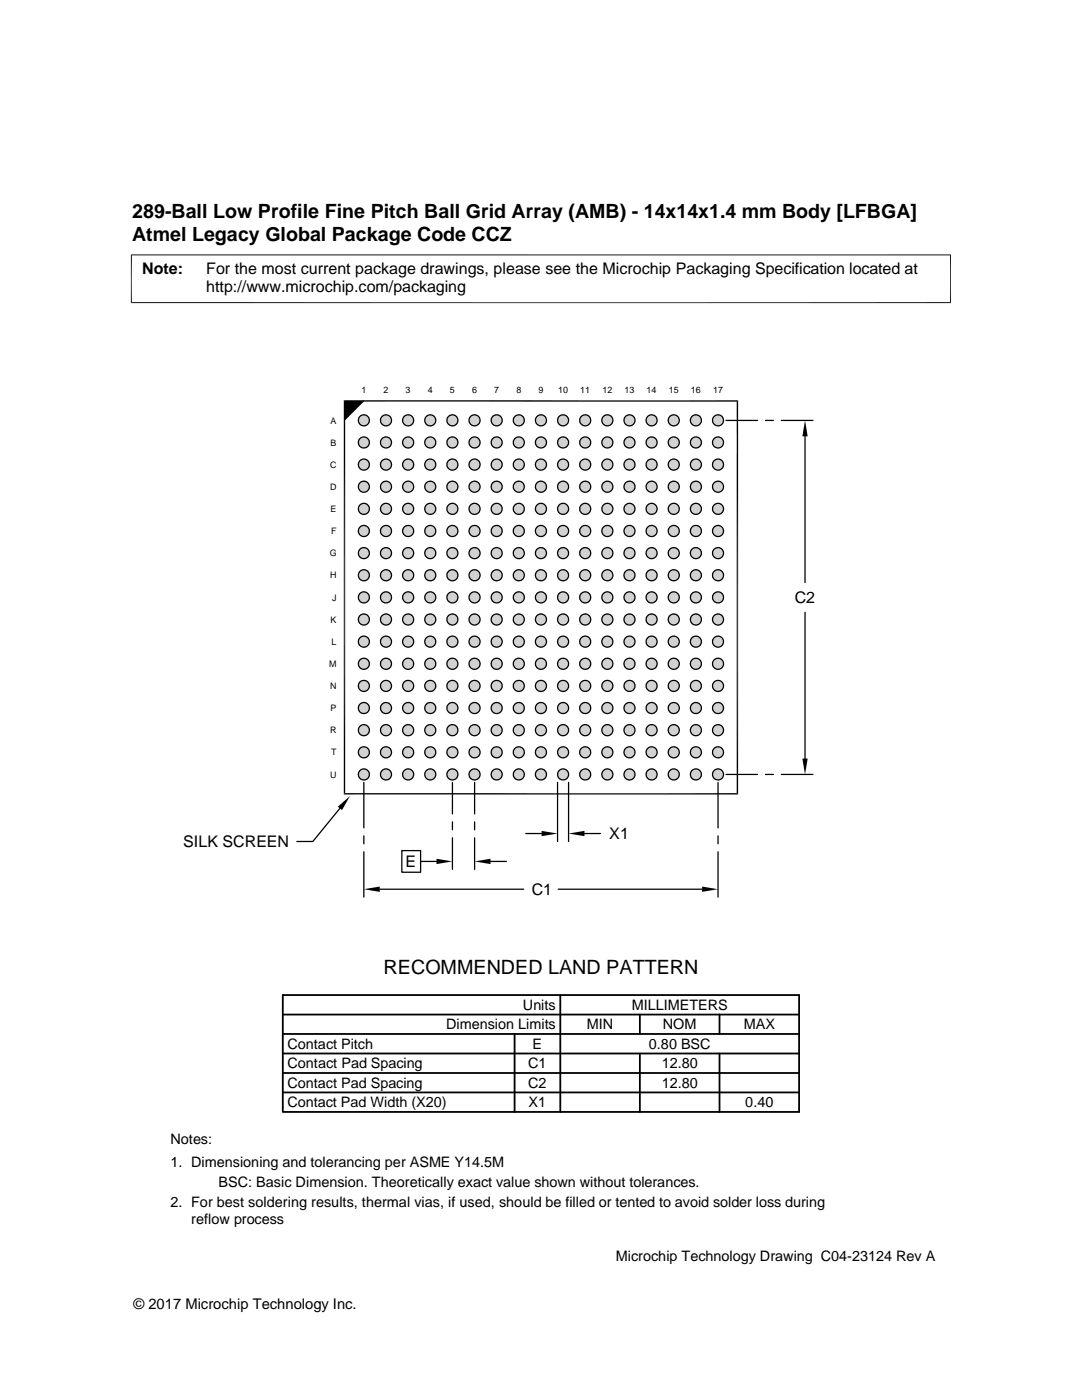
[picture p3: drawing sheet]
<svg xmlns="http://www.w3.org/2000/svg" width="216mm" height="279mm" viewBox="0 0 216 279" stroke-linecap="round" stroke-linejoin="round" font-family="sans-serif">
<defs><g id="words">
<g font-size="3.9">
<text x="26.4" y="43.5">289-Ball Low Profile Fine Pitch Ball Grid Array (AMB) - 14x14x1.4 mm Body [LFBGA]</text>
<text x="26.4" y="48">Atmel Legacy Global Package Code CCZ</text>
<text x="76.5" y="194.5">RECOMMENDED LAND PATTERN</text>
</g>
<g font-size="3.2">
<text x="28.4" y="54.6">Note:</text>
<text x="41.1" y="58.3">http://www.microchip.com/packaging</text>
<text x="41.1" y="54.6">For the most current package drawings, please see the Microchip Packaging Specification located at</text>
<text x="158.6" y="120.4">C2</text>
<text x="121.6" y="167.5">X1</text>
<text x="36.6" y="169.1">SILK SCREEN</text>
<text x="80.9" y="173.1">E</text>
<text x="106.1" y="178.6">C1</text>
</g>
<g font-size="2.9">
<text x="104.3" y="201.6">Units</text>
<text x="126" y="201.6">MILLIMETERS</text>
<text x="57.3" y="209.3">Contact Pitch</text>
<text x="89" y="205.4">Dimension Limits</text>
<text x="106.3" y="209.3">E</text>
<text x="117.1" y="205.4">MIN</text>
<text x="129.5" y="209.3">0.80 BSC</text>
<text x="132.3" y="205.4">NOM</text>
<text x="148.4" y="205.4">MAX</text>
<text x="57.3" y="213.2">Contact Pad Spacing</text>
<text x="105.4" y="213.2">C1</text>
<text x="132" y="213.2">12.80</text>
<text x="57.3" y="217.1">Contact Pad Spacing</text>
<text x="57.3" y="221">Contact Pad Width (X20)</text>
<text x="105.4" y="217.1">C2</text>
<text x="105.5" y="221">X1</text>
<text x="132" y="217.1">12.80</text>
<text x="148.7" y="221">0.40</text>
<text x="34" y="228.3">Notes:</text>
<text x="34" y="232.9">1. Dimensioning and tolerancing per ASME Y14.5M</text>
<text x="43.6" y="236.9">BSC: Basic Dimension. Theoretically exact value shown without tolerances.</text>
<text x="34" y="241">2. For best soldering results, thermal vias, if used, should be filled or tented to avoid solder loss during</text>
<text x="38.1" y="244.3">reflow process</text>
<text x="122.9" y="251.7">Microchip Technology Drawing C04-23124 Rev A</text>
<text x="26.6" y="261.3">© 2017 Microchip Technology Inc.</text>
</g>
<g font-size="1.8">
<text x="72.1" y="78.4">1</text>
<text x="76.5" y="78.4">2</text>
<text x="80.9" y="78.4">3</text>
<text x="85.4" y="78.4">4</text>
<text x="89.8" y="78.4">5</text>
<text x="94.2" y="78.4">6</text>
<text x="98.6" y="78.4">7</text>
<text x="103" y="78.4">8</text>
<text x="107.4" y="78.4">9</text>
<text x="111.4" y="78.4">10</text>
<text x="115.8" y="78.4">11</text>
<text x="120.2" y="78.4">12</text>
<text x="124.6" y="78.4">13</text>
<text x="129" y="78.4">14</text>
<text x="133.5" y="78.4">15</text>
<text x="137.9" y="78.4">16</text>
<text x="142.3" y="78.4">17</text>
<text x="66" y="89">B</text>
<text x="66" y="84.5">A</text>
<text x="65.9" y="93.4">C</text>
<text x="65.9" y="97.8">D</text>
<text x="66" y="102.2">E</text>
<text x="66.1" y="106.6">F</text>
<text x="65.8" y="111">G</text>
<text x="65.9" y="115.4">H</text>
<text x="66.3" y="119.9">J</text>
<text x="66" y="124.3">K</text>
<text x="66.2" y="128.7">L</text>
<text x="65.7" y="133.1">M</text>
<text x="65.9" y="137.5">N</text>
<text x="66" y="141.9">P</text>
<text x="65.9" y="146.4">R</text>
<text x="65.9" y="155.2">U</text>
<text x="66.1" y="150.8">T</text>
</g>
</g></defs>
<g fill="#c0c0c0">
<path d="M72.5 82.8h.2z"/>
<path d="M76.9 82.8h.3z"/>
<path d="M81.3 82.8h.3z"/>
<path d="M85.7 82.8h.3z"/>
<path d="M90.1 82.8h.3z"/>
<path d="M94.5 82.8h.3z"/>
<path d="M99 82.8h.2z"/>
<path d="M103.4 82.8h.3z"/>
<path d="M107.8 82.8h.3z"/>
<path d="M112.2 82.8h.3z"/>
<path d="M116.6 82.8h.3z"/>
<path d="M121 82.8h.3z"/>
<path d="M125.5 82.8h.2z"/>
<path d="M129.9 82.8h.3z"/>
<path d="M134.3 82.8h.3z"/>
<path d="M138.7 82.8h.3z"/>
<path d="M143.1 82.8h.3z"/>
<path d="M143 82.8h.5z"/>
<path d="M143.1 82.8h.4z"/>
<path d="M138.6 82.8h.5z"/>
<path d="M138.7 82.8h.4z"/>
<path d="M134.2 82.8h.5z"/>
<path d="M134.3 82.8h.4z"/>
<path d="M129.8 82.8h.5z"/>
<path d="M129.9 82.8h.4z"/>
<path d="M125.4 82.8h.5z"/>
<path d="M125.5 82.8h.4z"/>
<path d="M120.9 82.8h.6z"/>
<path d="M121 82.8h.5z"/>
<path d="M116.5 82.8h.5z"/>
<path d="M116.6 82.8h.4z"/>
<path d="M112.1 82.8h.5z"/>
<path d="M112.2 82.8h.4z"/>
<path d="M107.7 82.8h.5z"/>
<path d="M107.8 82.8h.4z"/>
<path d="M103.3 82.8h.5z"/>
<path d="M103.4 82.8h.4z"/>
<path d="M98.9 82.8h.5z"/>
<path d="M99 82.8h.4z"/>
<path d="M94.4 82.8h.6z"/>
<path d="M94.5 82.8h.5z"/>
<path d="M90 82.8h.5z"/>
<path d="M90.1 82.8h.4z"/>
<path d="M85.6 82.8h.5z"/>
<path d="M85.7 82.8h.4z"/>
<path d="M81.2 82.8h.5z"/>
<path d="M81.3 82.8h.4z"/>
<path d="M76.8 82.8h.5z"/>
<path d="M76.9 82.8h.4z"/>
<path d="M72.4 82.8h.5z"/>
<path d="M72.5 82.8h.4z"/>
<path d="M142.9 82.8h.7z"/>
<path d="M143 82.8h.6z"/>
<path d="M138.5 82.8h.7z"/>
<path d="M138.6 82.8h.6z"/>
<path d="M134.1 82.8h.7z"/>
<path d="M134.2 82.8h.6z"/>
<path d="M129.7 82.8h.7z"/>
<path d="M129.8 82.8h.6z"/>
<path d="M125.2 82.8h.8z"/>
<path d="M125.4 82.8h.6z"/>
<path d="M120.8 82.8h.7z"/>
<path d="M116.4 82.8h.7z"/>
<path d="M116.5 82.8h.6z"/>
<path d="M112 82.8h.7z"/>
<path d="M112.1 82.8h.6z"/>
<path d="M107.6 82.8h.7z"/>
<path d="M107.7 82.8h.6z"/>
<path d="M103.2 82.8h.7z"/>
<path d="M103.3 82.8h.6z"/>
<path d="M98.7 82.8h.7z"/>
<path d="M94.3 82.8h.7z"/>
<path d="M89.9 82.8h.7z"/>
<path d="M90 82.8h.6z"/>
<path d="M85.5 82.8h.7z"/>
<path d="M85.6 82.8h.6z"/>
<path d="M81.1 82.8h.7z"/>
<path d="M81.2 82.8h.6z"/>
<path d="M76.7 82.8h.7z"/>
<path d="M76.8 82.8h.6z"/>
<path d="M72.2 82.8h.7z"/>
<path d="M142.8 82.9h.9z"/>
<path d="M142.9 82.8l.8 .1z"/>
<path d="M138.4 82.9h.9z"/>
<path d="M138.5 82.8l.8 .1z"/>
<path d="M134 82.9h.9z"/>
<path d="M134.1 82.8l.8 .1z"/>
<path d="M129.6 82.9h.9z"/>
<path d="M129.7 82.8l.8 .1z"/>
<path d="M125.2 82.9h.9z"/>
<path d="M125.2 82.8l.9 .1z"/>
<path d="M120.7 82.9h.9z"/>
<path d="M120.8 82.8l.8 .1z"/>
<path d="M116.3 82.9h.9z"/>
<path d="M116.4 82.8l.8 .1z"/>
<path d="M111.9 82.9h.9z"/>
<path d="M112 82.8l.8 .1z"/>
<path d="M107.5 82.9h.9z"/>
<path d="M107.6 82.8l.8 .1z"/>
<path d="M103.1 82.9h.9z"/>
<path d="M103.2 82.8l.8 .1z"/>
<path d="M98.7 82.9h.9z"/>
<path d="M98.7 82.8l.9 .1z"/>
<path d="M94.2 82.9h.9z"/>
<path d="M94.3 82.8l.8 .1z"/>
<path d="M89.8 82.9h.9z"/>
<path d="M89.9 82.8l.8 .1z"/>
<path d="M85.4 82.9h.9z"/>
<path d="M85.5 82.8l.8 .1z"/>
<path d="M81 82.9h.9z"/>
<path d="M81.1 82.8l.8 .1z"/>
<path d="M76.6 82.9h.9z"/>
<path d="M76.7 82.8l.8 .1z"/>
<path d="M72.2 82.9h.9z"/>
<path d="M72.2 82.8l.9 .1z"/>
<path d="M142.7 82.9h1.1z"/>
<path d="M142.8 82.9h1z"/>
<path d="M138.3 82.9h1.1z"/>
<path d="M138.4 82.9h1z"/>
<path d="M133.9 82.9h1.1z"/>
<path d="M134 82.9h1z"/>
<path d="M129.5 82.9h1.1z"/>
<path d="M129.6 82.9h1z"/>
<path d="M125.1 82.9h1.1z"/>
<path d="M125.2 82.9h1z"/>
<path d="M120.6 82.9h1.1z"/>
<path d="M120.7 82.9h1z"/>
<path d="M116.2 82.9h1.1z"/>
<path d="M116.3 82.9h1z"/>
<path d="M111.8 82.9h1.1z"/>
<path d="M111.9 82.9h1z"/>
<path d="M107.4 82.9h1.1z"/>
<path d="M107.5 82.9h1z"/>
<path d="M103 82.9h1.1z"/>
<path d="M103.1 82.9h1z"/>
<path d="M98.6 82.9h1.1z"/>
<path d="M98.7 82.9h1z"/>
<path d="M94.1 82.9h1.1z"/>
<path d="M94.2 82.9h1z"/>
<path d="M89.7 82.9h1.1z"/>
<path d="M89.8 82.9h1z"/>
<path d="M85.3 82.9h1.1z"/>
<path d="M85.4 82.9h1z"/>
<path d="M80.9 82.9h1.1z"/>
<path d="M81 82.9h1z"/>
<path d="M76.5 82.9h1.1z"/>
<path d="M76.6 82.9h1z"/>
<path d="M72.1 82.9h1.1z"/>
<path d="M72.2 82.9h1z"/>
<path d="M142.6 83h1.3z"/>
<path d="M142.7 82.9l1.2 .1z"/>
<path d="M138.2 83h1.3z"/>
<path d="M138.3 82.9l1.2 .1z"/>
<path d="M133.9 82.9l1.2 .1z"/>
<path d="M129.4 83h1.3z"/>
<path d="M129.5 82.9l1.2 .1z"/>
<path d="M125 83h1.2z"/>
<path d="M125.1 82.9l1.1 .1z"/>
<path d="M120.6 82.9l1.2 .1z"/>
<path d="M116.1 83h1.3z"/>
<path d="M116.2 82.9l1.2 .1z"/>
<path d="M111.7 83h1.3z"/>
<path d="M111.8 82.9l1.2 .1z"/>
<path d="M107.4 82.9l1.2 .1z"/>
<path d="M102.9 83h1.3z"/>
<path d="M103 82.9l1.2 .1z"/>
<path d="M98.5 83h1.2z"/>
<path d="M98.6 82.9l1.1 .1z"/>
<path d="M94.1 82.9l1.2 .1z"/>
<path d="M89.6 83h1.3z"/>
<path d="M89.7 82.9l1.2 .1z"/>
<path d="M85.2 83h1.3z"/>
<path d="M85.3 82.9l1.2 .1z"/>
<path d="M80.9 82.9l1.2 .1z"/>
<path d="M76.4 83h1.3z"/>
<path d="M76.5 82.9l1.2 .1z"/>
<path d="M72 83h1.2z"/>
<path d="M72.1 82.9l1.1 .1z"/>
<path d="M142.6 83.1h1.4z"/>
<path d="M142.6 83l1.4 .1z"/>
<path d="M138.1 83.1h1.5z"/>
<path d="M138.2 83l1.4 .1z"/>
<path d="M133.7 83.1h1.4z"/>
<path d="M133.8 83l1.3 .1z"/>
<path d="M129.3 83.1h1.4z"/>
<path d="M129.4 83l1.3 .1z"/>
<path d="M124.9 83.1h1.4z"/>
<path d="M125 83l1.3 .1z"/>
<path d="M120.5 83.1h1.4z"/>
<path d="M120.6 83l1.3 .1z"/>
<path d="M116.1 83.1h1.4z"/>
<path d="M116.1 83l1.4 .1z"/>
<path d="M111.6 83.1h1.5z"/>
<path d="M111.7 83l1.4 .1z"/>
<path d="M107.2 83.1h1.4z"/>
<path d="M107.3 83l1.3 .1z"/>
<path d="M102.8 83.1h1.4z"/>
<path d="M102.9 83l1.3 .1z"/>
<path d="M98.4 83.1h1.4z"/>
<path d="M98.5 83l1.3 .1z"/>
<path d="M94 83.1h1.4z"/>
<path d="M94.1 83l1.3 .1z"/>
<path d="M89.6 83.1h1.4z"/>
<path d="M89.6 83l1.4 .1z"/>
<path d="M85.1 83.1h1.5z"/>
<path d="M85.2 83l1.4 .1z"/>
<path d="M80.7 83.1h1.4z"/>
<path d="M80.8 83l1.3 .1z"/>
<path d="M76.3 83.1h1.4z"/>
<path d="M76.4 83l1.3 .1z"/>
<path d="M71.9 83.1h1.4z"/>
<path d="M72 83l1.3 .1z"/>
<path d="M142.5 83.1h1.6z"/>
<path d="M142.6 83.1h1.5z"/>
<path d="M138.1 83.1h1.6z"/>
<path d="M133.7 83.1h1.5z"/>
<path d="M129.2 83.1h1.6z"/>
<path d="M129.3 83.1h1.5z"/>
<path d="M124.9 83.1h1.5z"/>
<path d="M120.5 83.1h1.5z"/>
<path d="M116 83.1h1.6z"/>
<path d="M116.1 83.1h1.5z"/>
<path d="M111.6 83.1h1.6z"/>
<path d="M107.2 83.1h1.5z"/>
<path d="M102.7 83.1h1.6z"/>
<path d="M102.8 83.1h1.5z"/>
<path d="M98.4 83.1h1.5z"/>
<path d="M94 83.1h1.5z"/>
<path d="M89.5 83.1h1.6z"/>
<path d="M89.6 83.1h1.5z"/>
<path d="M85.1 83.1h1.6z"/>
<path d="M80.7 83.1h1.5z"/>
<path d="M76.2 83.1h1.6z"/>
<path d="M76.3 83.1h1.5z"/>
<path d="M71.9 83.1h1.5z"/>
<path d="M142.5 83.1l1.6 .1h-1.7z"/>
<path d="M142.5 83.1l1.6 .1z"/>
<path d="M138 83.2h1.7z"/>
<path d="M138.1 83.1l1.6 .1z"/>
<path d="M133.6 83.1l1.7 .1h-1.7z"/>
<path d="M133.6 83.1l1.7 .1z"/>
<path d="M129.2 83.1l1.7 .1h-1.7z"/>
<path d="M129.2 83.1l1.7 .1z"/>
<path d="M124.8 83.1l1.7 .1h-1.8z"/>
<path d="M124.8 83.1l1.7 .1z"/>
<path d="M120.4 83.1l1.6 .1h-1.7z"/>
<path d="M120.4 83.1l1.6 .1z"/>
<path d="M116 83.1l1.6 .1h-1.7z"/>
<path d="M116 83.1l1.6 .1z"/>
<path d="M111.6 83.1l1.6 .1h-1.7z"/>
<path d="M111.6 83.1l1.6 .1z"/>
<path d="M107.1 83.1l1.7 .1h-1.7z"/>
<path d="M107.1 83.1l1.7 .1z"/>
<path d="M102.7 83.1l1.7 .1h-1.7z"/>
<path d="M102.7 83.1l1.7 .1z"/>
<path d="M98.3 83.1l1.7 .1h-1.8z"/>
<path d="M98.3 83.1l1.7 .1z"/>
<path d="M93.9 83.1l1.6 .1h-1.7z"/>
<path d="M93.9 83.1l1.6 .1z"/>
<path d="M89.5 83.1l1.6 .1h-1.7z"/>
<path d="M89.5 83.1l1.6 .1z"/>
<path d="M85.1 83.1l1.6 .1h-1.7z"/>
<path d="M85.1 83.1l1.6 .1z"/>
<path d="M80.6 83.1l1.7 .1h-1.7z"/>
<path d="M80.6 83.1l1.7 .1z"/>
<path d="M76.2 83.1l1.7 .1h-1.7z"/>
<path d="M76.2 83.1l1.7 .1z"/>
<path d="M71.8 83.1l1.7 .1h-1.8z"/>
<path d="M71.8 83.1l1.7 .1z"/>
<path d="M142.4 83.2l1.8 .1h-1.9z"/>
<path d="M142.4 83.2l1.8 .1z"/>
<path d="M138 83.2l1.8 .1z"/>
<path d="M133.6 83.2l1.8 .1h-1.9z"/>
<path d="M133.6 83.2l1.8 .1z"/>
<path d="M129.2 83.2l1.8 .1h-1.9z"/>
<path d="M129.2 83.2l1.8 .1z"/>
<path d="M124.7 83.2l1.8 .1z"/>
<path d="M120.3 83.2l1.8 .1h-1.8z"/>
<path d="M120.3 83.2l1.8 .1z"/>
<path d="M115.9 83.2l1.8 .1h-1.9z"/>
<path d="M115.9 83.2l1.8 .1z"/>
<path d="M111.5 83.2l1.8 .1z"/>
<path d="M107.1 83.2l1.8 .1z"/>
<path d="M102.7 83.2l1.8 .1h-1.9z"/>
<path d="M102.7 83.2l1.8 .1z"/>
<path d="M98.2 83.2l1.8 .1z"/>
<path d="M93.8 83.2l1.8 .1z"/>
<path d="M89.4 83.2l1.8 .1h-1.9z"/>
<path d="M89.4 83.2l1.8 .1z"/>
<path d="M85 83.2l1.8 .1z"/>
<path d="M80.6 83.2l1.8 .1z"/>
<path d="M76.2 83.2l1.8 .1h-1.9z"/>
<path d="M76.2 83.2l1.8 .1z"/>
<path d="M71.7 83.2l1.8 .1z"/>
<path d="M142.3 83.3l2 .1z"/>
<path d="M137.9 83.3l1.9 .1h-1.9z"/>
<path d="M137.9 83.3l1.9 .1z"/>
<path d="M133.5 83.3l1.9 .1h-1.9z"/>
<path d="M133.5 83.3l1.9 .1z"/>
<path d="M129.1 83.3l1.9 .1h-2z"/>
<path d="M129.1 83.3l1.9 .1z"/>
<path d="M124.7 83.3l1.9 .1h-2z"/>
<path d="M124.7 83.3l1.9 .1z"/>
<path d="M120.3 83.3l1.9 .1h-2z"/>
<path d="M120.3 83.3l1.9 .1z"/>
<path d="M115.8 83.3l2 .1h-2z"/>
<path d="M115.8 83.3l2 .1z"/>
<path d="M111.4 83.3l1.9 .1h-1.9z"/>
<path d="M111.4 83.3l1.9 .1z"/>
<path d="M107 83.3l1.9 .1h-1.9z"/>
<path d="M107 83.3l1.9 .1z"/>
<path d="M102.6 83.3l1.9 .1h-2z"/>
<path d="M102.6 83.3l1.9 .1z"/>
<path d="M98.2 83.3l1.9 .1h-2z"/>
<path d="M98.2 83.3l1.9 .1z"/>
<path d="M93.8 83.3l1.9 .1h-2z"/>
<path d="M93.8 83.3l1.9 .1z"/>
<path d="M89.3 83.3l1.9 .1h-1.9z"/>
<path d="M89.3 83.3l1.9 .1z"/>
<path d="M84.9 83.3l1.9 .1h-1.9z"/>
<path d="M84.9 83.3l1.9 .1z"/>
<path d="M80.5 83.3l1.9 .1h-1.9z"/>
<path d="M80.5 83.3l1.9 .1z"/>
<path d="M76.1 83.3l1.9 .1h-2z"/>
<path d="M76.1 83.3l1.9 .1z"/>
<path d="M71.7 83.3l1.9 .1h-2z"/>
<path d="M71.7 83.3l1.9 .1z"/>
</g>
<path d="M142.3 83.4h2" fill="none" stroke="#c0c0c0" stroke-width=".2"/>
<path d="M142.3 83.4h2v.1z" fill="#c0c0c0"/>
<g fill="none" stroke="#c0c0c0" stroke-width=".2">
<path d="M71.5 83.8h2.2M71.5 83.9h2.2M71.5 84h2.2M71.5 83.7h2.2M71.5 83.6h2.2M71.5 84.1h2.2M71.5 83.5h2.2M71.5 84.3h2.2M71.6 83.4h2M75.9 83.7h2.2M75.9 83.8h2.2M75.9 83.9h2.2"/>
<path d="M75.9 84h2.2M75.9 83.6h2.2M75.9 84.1h2.2M76 84.3h2.1M76 83.5h2.1M76 83.4h2M80.3 83.7h2.2M80.3 83.8h2.2M80.3 83.9h2.2M80.3 84h2.2M80.3 84.1h2.2M80.3 83.6h2.2"/>
<path d="M80.4 83.5h2.1M80.4 84.3h2.1M80.4 83.4h2.1M84.8 83.7h2.2M84.8 83.8h2.2M84.8 83.9h2.2M84.8 84h2.2M84.8 83.6h2.1M84.8 84.1h2.1M84.8 83.5h2.1M84.8 84.3h2.1M84.8 83.4h2.1"/>
<path d="M89.2 83.7h2.2M89.2 83.8h2.2M89.2 83.9h2.2M89.2 84h2.2M89.2 83.6h2.2M89.2 84.1h2.2M89.2 84.3h2.1M89.2 83.5h2.1M89.3 83.4h2M93.6 83.7h2.2M93.6 83.8h2.2M93.6 83.9h2.2"/>
<path d="M93.6 84h2.2M93.6 83.5h2.1M93.6 83.6h2.2M93.6 84.1h2.2M93.6 84.3h2.1M93.7 83.4h2M98 83.7h2.2M98 83.8h2.2M98 83.9h2.2M98 84h2.2M98 84.1h2.2M98 83.6h2.2"/>
<path d="M98 83.5h2.2M98 84.3h2.2M98.1 83.4h2M102.4 83.7h2.2M102.4 83.8h2.2M102.4 83.9h2.2M102.4 84h2.2M102.4 83.6h2.2M102.4 84.1h2.2M102.5 83.5h2.1M102.5 84.3h2.1M102.5 83.4h2"/>
<path d="M106.8 83.7h2.2M106.8 83.8h2.3M106.8 83.9h2.3M106.8 84h2.2M106.9 83.5h2.1M106.9 83.6h2.1M106.9 84.1h2.1M106.9 84.3h2.1M106.9 83.4h2.1M111.3 83.8h2.2M111.3 83.9h2.2M111.3 84h2.2"/>
<path d="M111.3 83.7h2.2M111.3 83.6h2.1M111.3 84.1h2.1M111.3 83.5h2.1M111.3 84.3h2.1M111.3 83.4h2.1M115.7 83.7h2.2M115.7 83.8h2.2M115.7 83.9h2.2M115.7 84h2.2M115.7 83.6h2.2M115.7 84.1h2.2"/>
<path d="M115.7 84.3h2.1M115.7 83.5h2.1M115.8 83.4h2M120.1 83.7h2.2M120.1 83.8h2.2M120.1 83.9h2.2M120.1 84h2.2M120.1 83.5h2.1M120.1 83.6h2.2M120.1 84.1h2.2M120.1 84.3h2.1M120.2 83.4h2"/>
<path d="M124.5 83.7h2.2M124.5 83.8h2.2M124.5 83.9h2.2M124.5 84h2.2M124.5 83.6h2.2M124.5 84.1h2.2M124.5 83.5h2.2M124.5 84.3h2.2M124.6 83.4h2M128.9 83.7h2.2M128.9 83.8h2.2M128.9 83.9h2.2"/>
<path d="M128.9 84h2.2M128.9 83.6h2.2M128.9 84.1h2.2M129 84.3h2.1M129 83.5h2.1M129 83.4h2M133.3 83.7h2.2M133.3 83.8h2.3M133.3 83.9h2.3M133.3 84h2.2M133.4 83.5h2.1M133.4 83.6h2.1"/>
<path d="M133.4 84.1h2.1M133.4 84.3h2.1M133.4 83.4h2.1M137.8 83.7h2.2M137.8 83.8h2.2M137.8 83.9h2.2M137.8 84h2.2M137.8 83.6h2.1M137.8 84.1h2.1M137.8 83.5h2.1M137.8 84.3h2.1M137.8 83.4h2.1"/>
<path d="M142.2 83.7h2.2M142.2 83.8h2.2M142.2 83.9h2.2M142.2 84h2.2M142.2 84.1h2.2M142.2 83.6h2.2M142.2 83.5h2.1M142.2 84.3h2.1"/>
</g>
<path d="M142.3 84.3l2 .1z" fill="#c0c0c0"/>
<path d="M142.3 84.3h2" fill="none" stroke="#c0c0c0" stroke-width=".2"/>
<path d="M137.8 84.3l2 .1z" fill="#c0c0c0"/>
<path d="M133.4 84.3h2.1M137.8 84.3h2.1" fill="none" stroke="#c0c0c0" stroke-width=".2"/>
<path d="M129 84.3l2 .1z" fill="#c0c0c0"/>
<path d="M129 84.3h2" fill="none" stroke="#c0c0c0" stroke-width=".2"/>
<path d="M124.6 84.3l2 .1z" fill="#c0c0c0"/>
<path d="M120.2 84.3h2M124.6 84.3h2" fill="none" stroke="#c0c0c0" stroke-width=".2"/>
<path d="M115.8 84.3l2 .1z" fill="#c0c0c0"/>
<path d="M115.8 84.3h2" fill="none" stroke="#c0c0c0" stroke-width=".2"/>
<path d="M111.3 84.3l2 .1z" fill="#c0c0c0"/>
<path d="M106.9 84.3h2.1M111.3 84.3h2.1" fill="none" stroke="#c0c0c0" stroke-width=".2"/>
<path d="M102.5 84.3l2 .1z" fill="#c0c0c0"/>
<path d="M102.5 84.3h2" fill="none" stroke="#c0c0c0" stroke-width=".2"/>
<path d="M98.1 84.3l2 .1z" fill="#c0c0c0"/>
<path d="M93.7 84.3h2M98.1 84.3h2" fill="none" stroke="#c0c0c0" stroke-width=".2"/>
<path d="M89.3 84.3l1.9 .1z" fill="#c0c0c0"/>
<path d="M89.3 84.3h2" fill="none" stroke="#c0c0c0" stroke-width=".2"/>
<path d="M84.8 84.3l2 .1z" fill="#c0c0c0"/>
<path d="M80.4 84.3h2.1M84.8 84.3h2.1" fill="none" stroke="#c0c0c0" stroke-width=".2"/>
<path d="M76 84.3l2 .1z" fill="#c0c0c0"/>
<path d="M76 84.3h2" fill="none" stroke="#c0c0c0" stroke-width=".2"/>
<path d="M71.6 84.3l2 .1z" fill="#c0c0c0"/>
<path d="M71.6 84.3h2" fill="none" stroke="#c0c0c0" stroke-width=".2"/>
<g fill="#c0c0c0">
<path d="M142.3 84.4l1.9 .1z"/>
<path d="M142.3 84.4h2z"/>
<path d="M137.9 84.4l1.9 .1z"/>
<path d="M137.9 84.4h1.9z"/>
<path d="M133.5 84.4l1.9 .1z"/>
<path d="M133.5 84.4h1.9z"/>
<path d="M129 84.4l2 .1z"/>
<path d="M129 84.4h2z"/>
<path d="M124.6 84.4l1.9 .1z"/>
<path d="M124.6 84.4h2z"/>
<path d="M120.2 84.4l1.9 .1z"/>
<path d="M120.2 84.4h2z"/>
<path d="M115.8 84.4l1.9 .1z"/>
<path d="M115.8 84.4h2z"/>
<path d="M111.4 84.4l1.9 .1z"/>
<path d="M111.4 84.4h1.9z"/>
<path d="M107 84.4l1.9 .1z"/>
<path d="M107 84.4h1.9z"/>
<path d="M102.5 84.4l2 .1z"/>
<path d="M102.5 84.4h2z"/>
<path d="M98.1 84.4l1.9 .1z"/>
<path d="M98.1 84.4h2z"/>
<path d="M93.7 84.4l1.9 .1z"/>
<path d="M93.7 84.4h2z"/>
<path d="M89.3 84.4l1.9 .1z"/>
<path d="M89.3 84.4h1.9z"/>
<path d="M84.9 84.4l1.9 .1z"/>
<path d="M84.9 84.4h1.9z"/>
<path d="M80.5 84.4l1.9 .1z"/>
<path d="M80.5 84.4h1.9z"/>
<path d="M76 84.4l2 .1z"/>
<path d="M76 84.4h2z"/>
<path d="M71.6 84.4l1.9 .1z"/>
<path d="M71.6 84.4h2z"/>
<path d="M142.3 84.5l1.8 .1z"/>
<path d="M142.3 84.5h1.9z"/>
<path d="M137.9 84.5l1.8 .1z"/>
<path d="M137.9 84.5h1.9z"/>
<path d="M133.5 84.5l1.8 .1z"/>
<path d="M133.5 84.5h1.9z"/>
<path d="M129.1 84.5l1.8 .1z"/>
<path d="M129.1 84.5h1.9z"/>
<path d="M124.7 84.5l1.8 .1z"/>
<path d="M124.7 84.5h1.8z"/>
<path d="M120.3 84.5l1.7 .1z"/>
<path d="M120.3 84.5h1.8z"/>
<path d="M115.8 84.5l1.8 .1z"/>
<path d="M115.8 84.5h1.9z"/>
<path d="M111.4 84.5l1.8 .1z"/>
<path d="M111.4 84.5h1.9z"/>
<path d="M107 84.5l1.8 .1z"/>
<path d="M107 84.5h1.9z"/>
<path d="M102.6 84.5l1.8 .1z"/>
<path d="M102.6 84.5h1.9z"/>
<path d="M98.2 84.5l1.8 .1z"/>
<path d="M98.2 84.5h1.8z"/>
<path d="M93.8 84.5l1.7 .1z"/>
<path d="M93.8 84.5h1.8z"/>
<path d="M89.3 84.5l1.8 .1z"/>
<path d="M89.3 84.5h1.9z"/>
<path d="M84.9 84.5l1.8 .1z"/>
<path d="M84.9 84.5h1.9z"/>
<path d="M80.5 84.5l1.8 .1z"/>
<path d="M80.5 84.5h1.9z"/>
<path d="M76.1 84.5l1.8 .1z"/>
<path d="M76.1 84.5h1.9z"/>
<path d="M71.7 84.5l1.8 .1z"/>
<path d="M71.7 84.5h1.8z"/>
<path d="M142.4 84.6h1.7z"/>
<path d="M138 84.6h1.7z"/>
<path d="M133.6 84.6h1.6z"/>
<path d="M133.6 84.6h1.7z"/>
<path d="M129.2 84.6h1.6z"/>
<path d="M129.2 84.6h1.7z"/>
<path d="M124.7 84.6h1.7z"/>
<path d="M124.7 84.6h1.8z"/>
<path d="M120.3 84.6h1.7z"/>
<path d="M115.9 84.6h1.7z"/>
<path d="M111.5 84.6h1.7z"/>
<path d="M107.1 84.6h1.6z"/>
<path d="M107.1 84.6h1.7z"/>
<path d="M102.7 84.6h1.6z"/>
<path d="M102.7 84.6h1.7z"/>
<path d="M98.2 84.6h1.7z"/>
<path d="M98.2 84.6h1.8z"/>
<path d="M93.8 84.6h1.7z"/>
<path d="M89.4 84.6h1.7z"/>
<path d="M85 84.6h1.7z"/>
<path d="M80.6 84.6h1.6z"/>
<path d="M80.6 84.6h1.7z"/>
<path d="M76.2 84.6h1.6z"/>
<path d="M76.2 84.6h1.7z"/>
<path d="M71.7 84.6h1.7z"/>
<path d="M71.7 84.6h1.8z"/>
<path d="M142.5 84.6l1.5 .1z"/>
<path d="M142.5 84.6h1.6z"/>
<path d="M138.1 84.6l1.5 .1z"/>
<path d="M138.1 84.6h1.6z"/>
<path d="M133.6 84.6l1.5 .1z"/>
<path d="M129.2 84.6l1.5 .1z"/>
<path d="M124.8 84.6l1.5 .1z"/>
<path d="M124.8 84.6h1.6z"/>
<path d="M120.4 84.6l1.5 .1z"/>
<path d="M120.4 84.6h1.6z"/>
<path d="M116 84.6l1.5 .1z"/>
<path d="M116 84.6h1.6z"/>
<path d="M111.6 84.6l1.5 .1z"/>
<path d="M111.6 84.6h1.6z"/>
<path d="M107.1 84.6l1.5 .1z"/>
<path d="M102.7 84.6l1.5 .1z"/>
<path d="M98.3 84.6l1.5 .1z"/>
<path d="M98.3 84.6h1.6z"/>
<path d="M93.9 84.6l1.5 .1z"/>
<path d="M93.9 84.6h1.6z"/>
<path d="M89.5 84.6l1.5 .1z"/>
<path d="M89.5 84.6h1.6z"/>
<path d="M85.1 84.6l1.5 .1z"/>
<path d="M85.1 84.6h1.6z"/>
<path d="M80.6 84.6l1.5 .1z"/>
<path d="M76.2 84.6l1.5 .1z"/>
<path d="M71.8 84.6l1.5 .1z"/>
<path d="M71.8 84.6h1.6z"/>
<path d="M142.6 84.7l1.3 .1z"/>
<path d="M142.6 84.7h1.4z"/>
<path d="M138.1 84.7l1.4 .1z"/>
<path d="M138.1 84.7h1.5z"/>
<path d="M133.7 84.7l1.4 .1z"/>
<path d="M133.7 84.7h1.4z"/>
<path d="M129.3 84.7l1.4 .1z"/>
<path d="M129.3 84.7h1.4z"/>
<path d="M124.9 84.7l1.3 .1z"/>
<path d="M124.9 84.7h1.4z"/>
<path d="M120.5 84.7l1.3 .1z"/>
<path d="M120.5 84.7h1.4z"/>
<path d="M116.1 84.7l1.3 .1z"/>
<path d="M116.1 84.7h1.4z"/>
<path d="M111.6 84.7l1.4 .1z"/>
<path d="M111.6 84.7h1.5z"/>
<path d="M107.2 84.7l1.4 .1z"/>
<path d="M107.2 84.7h1.4z"/>
<path d="M102.8 84.7l1.4 .1z"/>
<path d="M102.8 84.7h1.4z"/>
<path d="M98.4 84.7l1.3 .1z"/>
<path d="M98.4 84.7h1.4z"/>
<path d="M94 84.7l1.3 .1z"/>
<path d="M94 84.7h1.4z"/>
<path d="M89.6 84.7l1.3 .1z"/>
<path d="M89.6 84.7h1.4z"/>
<path d="M85.1 84.7l1.4 .1z"/>
<path d="M85.1 84.7h1.5z"/>
<path d="M80.7 84.7l1.4 .1z"/>
<path d="M80.7 84.7h1.4z"/>
<path d="M76.3 84.7l1.4 .1z"/>
<path d="M76.3 84.7h1.4z"/>
<path d="M71.9 84.7l1.3 .1z"/>
<path d="M71.9 84.7h1.4z"/>
<path d="M142.6 84.8h1.2z"/>
<path d="M142.6 84.8h1.3z"/>
<path d="M138.2 84.8h1.2z"/>
<path d="M138.2 84.8h1.3z"/>
<path d="M133.8 84.8h1.2z"/>
<path d="M133.8 84.8h1.3z"/>
<path d="M129.4 84.8h1.2z"/>
<path d="M129.4 84.8h1.3z"/>
<path d="M125 84.8h1.2z"/>
<path d="M120.6 84.8h1.1z"/>
<path d="M120.6 84.8h1.2z"/>
<path d="M116.1 84.8h1.2z"/>
<path d="M116.1 84.8h1.3z"/>
<path d="M111.7 84.8h1.2z"/>
<path d="M111.7 84.8h1.3z"/>
<path d="M107.3 84.8h1.2z"/>
<path d="M107.3 84.8h1.3z"/>
<path d="M102.9 84.8h1.2z"/>
<path d="M102.9 84.8h1.3z"/>
<path d="M98.5 84.8h1.2z"/>
<path d="M94.1 84.8h1.1z"/>
<path d="M94.1 84.8h1.2z"/>
<path d="M89.6 84.8h1.2z"/>
<path d="M89.6 84.8h1.3z"/>
<path d="M85.2 84.8h1.2z"/>
<path d="M85.2 84.8h1.3z"/>
<path d="M80.8 84.8h1.2z"/>
<path d="M80.8 84.8h1.3z"/>
<path d="M76.4 84.8h1.2z"/>
<path d="M76.4 84.8h1.3z"/>
<path d="M72 84.8h1.2z"/>
<path d="M142.7 84.8l1 .1z"/>
<path d="M142.7 84.8h1.1z"/>
<path d="M138.3 84.8l1 .1z"/>
<path d="M138.3 84.8h1.1z"/>
<path d="M133.9 84.8l1 .1z"/>
<path d="M133.9 84.8h1.1z"/>
<path d="M129.5 84.8l1 .1z"/>
<path d="M129.5 84.8h1.1z"/>
<path d="M125.1 84.8l1 .1z"/>
<path d="M125.1 84.8h1.1z"/>
<path d="M120.6 84.8l1 .1z"/>
<path d="M116.2 84.8l1 .1z"/>
<path d="M116.2 84.8h1.1z"/>
<path d="M111.8 84.8l1 .1z"/>
<path d="M111.8 84.8h1.1z"/>
<path d="M107.4 84.8l1 .1z"/>
<path d="M107.4 84.8h1.1z"/>
<path d="M103 84.8l1 .1z"/>
<path d="M103 84.8h1.1z"/>
<path d="M98.6 84.8l1 .1z"/>
<path d="M98.6 84.8h1.1z"/>
<path d="M94.1 84.8l1 .1z"/>
<path d="M89.7 84.8l1 .1z"/>
<path d="M89.7 84.8h1.1z"/>
<path d="M85.3 84.8l1 .1z"/>
<path d="M85.3 84.8h1.1z"/>
<path d="M80.9 84.8l1 .1z"/>
<path d="M80.9 84.8h1.1z"/>
<path d="M76.5 84.8l1 .1z"/>
<path d="M76.5 84.8h1.1z"/>
<path d="M72.1 84.8l1 .1z"/>
<path d="M72.1 84.8h1.1z"/>
<path d="M142.8 84.9h.8z"/>
<path d="M142.8 84.9h.9z"/>
<path d="M138.4 84.9h.8z"/>
<path d="M138.4 84.9h.9z"/>
<path d="M134 84.9h.8z"/>
<path d="M134 84.9h.9z"/>
<path d="M129.6 84.9h.8z"/>
<path d="M129.6 84.9h.9z"/>
<path d="M125.2 84.9h.8z"/>
<path d="M125.2 84.9h.9z"/>
<path d="M120.7 84.9h.8z"/>
<path d="M120.7 84.9h.9z"/>
<path d="M116.3 84.9h.8z"/>
<path d="M116.3 84.9h.9z"/>
<path d="M111.9 84.9h.8z"/>
<path d="M111.9 84.9h.9z"/>
<path d="M107.5 84.9h.8z"/>
<path d="M107.5 84.9h.9z"/>
<path d="M103.1 84.9h.8z"/>
<path d="M103.1 84.9h.9z"/>
<path d="M98.7 84.9h.7z"/>
<path d="M98.7 84.9h.9z"/>
<path d="M94.2 84.9h.8z"/>
<path d="M94.2 84.9h.9z"/>
<path d="M89.8 84.9h.8z"/>
<path d="M89.8 84.9h.9z"/>
<path d="M85.4 84.9h.8z"/>
<path d="M85.4 84.9h.9z"/>
<path d="M81 84.9h.8z"/>
<path d="M81 84.9h.9z"/>
<path d="M76.6 84.9h.8z"/>
<path d="M76.6 84.9h.9z"/>
<path d="M72.2 84.9h.7z"/>
<path d="M72.2 84.9h.9z"/>
<path d="M142.9 84.9l.6 .1z"/>
<path d="M142.9 84.9h.7z"/>
<path d="M138.5 84.9l.6 .1z"/>
<path d="M138.5 84.9h.7z"/>
<path d="M134.1 84.9l.6 .1z"/>
<path d="M134.1 84.9h.7z"/>
<path d="M129.7 84.9l.6 .1z"/>
<path d="M129.7 84.9h.7z"/>
<path d="M125.2 84.9l.7 .1z"/>
<path d="M120.8 84.9l.7 .1z"/>
<path d="M120.8 84.9h.7z"/>
<path d="M116.4 84.9l.6 .1z"/>
<path d="M116.4 84.9h.7z"/>
<path d="M112 84.9l.6 .1z"/>
<path d="M112 84.9h.7z"/>
<path d="M107.6 84.9l.6 .1z"/>
<path d="M107.6 84.9h.7z"/>
<path d="M103.2 84.9l.6 .1z"/>
<path d="M103.2 84.9h.7z"/>
<path d="M98.7 84.9l.7 .1z"/>
<path d="M94.3 84.9l.7 .1z"/>
<path d="M94.3 84.9h.7z"/>
<path d="M89.9 84.9l.6 .1z"/>
<path d="M89.9 84.9h.7z"/>
<path d="M85.5 84.9l.6 .1z"/>
<path d="M85.5 84.9h.7z"/>
<path d="M81.1 84.9l.6 .1z"/>
<path d="M81.1 84.9h.7z"/>
<path d="M76.7 84.9l.6 .1z"/>
<path d="M76.7 84.9h.7z"/>
<path d="M72.2 84.9l.7 .1z"/>
<path d="M72.5 85h.2z"/>
<path d="M76.9 85h.3z"/>
<path d="M81.3 85h.3z"/>
<path d="M85.7 85h.3z"/>
<path d="M90.1 85h.3z"/>
<path d="M94.5 85h.3z"/>
<path d="M99 85h.2z"/>
<path d="M103.4 85h.3z"/>
<path d="M107.8 85h.3z"/>
<path d="M112.2 85h.3z"/>
<path d="M116.6 85h.3z"/>
<path d="M121 85h.3z"/>
<path d="M125.5 85h.2z"/>
<path d="M129.9 85h.3z"/>
<path d="M134.3 85h.3z"/>
<path d="M138.7 85h.3z"/>
<path d="M143.1 85h.3z"/>
<path d="M143 85h.4z"/>
<path d="M143 85h.5z"/>
<path d="M138.6 85h.4z"/>
<path d="M138.6 85h.5z"/>
<path d="M134.2 85h.4z"/>
<path d="M134.2 85h.5z"/>
<path d="M129.8 85h.4z"/>
<path d="M129.8 85h.5z"/>
<path d="M125.4 85h.3z"/>
<path d="M125.4 85h.5z"/>
<path d="M120.9 85h.4z"/>
<path d="M120.9 85h.6z"/>
<path d="M116.5 85h.4z"/>
<path d="M116.5 85h.5z"/>
<path d="M112.1 85h.4z"/>
<path d="M112.1 85h.5z"/>
<path d="M107.7 85h.4z"/>
<path d="M107.7 85h.5z"/>
<path d="M103.3 85h.4z"/>
<path d="M103.3 85h.5z"/>
<path d="M98.9 85h.3z"/>
<path d="M98.9 85h.5z"/>
<path d="M94.4 85h.4z"/>
<path d="M94.4 85h.6z"/>
<path d="M90 85h.4z"/>
<path d="M90 85h.5z"/>
<path d="M85.6 85h.4z"/>
<path d="M85.6 85h.5z"/>
<path d="M81.2 85h.4z"/>
<path d="M81.2 85h.5z"/>
<path d="M76.8 85h.4z"/>
<path d="M76.8 85h.5z"/>
<path d="M72.4 85h.3z"/>
<path d="M72.4 85h.5z"/>
<path d="M72.5 87.2h.2z"/>
<path d="M76.9 87.2h.3z"/>
<path d="M81.3 87.2h.3z"/>
<path d="M85.7 87.2h.3z"/>
<path d="M90.1 87.2h.3z"/>
<path d="M94.5 87.2h.3z"/>
<path d="M99 87.2h.2z"/>
<path d="M103.4 87.2h.3z"/>
<path d="M107.8 87.2h.3z"/>
<path d="M112.2 87.2h.3z"/>
<path d="M116.6 87.2h.3z"/>
<path d="M121 87.2h.3z"/>
<path d="M125.5 87.2h.2z"/>
<path d="M129.9 87.2h.3z"/>
<path d="M134.3 87.2h.3z"/>
<path d="M138.7 87.2h.3z"/>
<path d="M143.1 87.2h.3z"/>
<path d="M143 87.2h.5z"/>
<path d="M143.1 87.2h.4z"/>
<path d="M138.6 87.2h.5z"/>
<path d="M138.7 87.2h.4z"/>
<path d="M134.2 87.2h.5z"/>
<path d="M134.3 87.2h.4z"/>
<path d="M129.8 87.2h.5z"/>
<path d="M129.9 87.2h.4z"/>
<path d="M125.4 87.2h.5z"/>
<path d="M125.5 87.2h.4z"/>
<path d="M120.9 87.2h.6z"/>
<path d="M121 87.2h.5z"/>
<path d="M116.5 87.2h.5z"/>
<path d="M116.6 87.2h.4z"/>
<path d="M112.1 87.2h.5z"/>
<path d="M112.2 87.2h.4z"/>
<path d="M107.7 87.2h.5z"/>
<path d="M107.8 87.2h.4z"/>
<path d="M103.3 87.2h.5z"/>
<path d="M103.4 87.2h.4z"/>
<path d="M98.9 87.2h.5z"/>
<path d="M99 87.2h.4z"/>
<path d="M94.4 87.2h.6z"/>
<path d="M94.5 87.2h.5z"/>
<path d="M90 87.2h.5z"/>
<path d="M90.1 87.2h.4z"/>
<path d="M85.6 87.2h.5z"/>
<path d="M85.7 87.2h.4z"/>
<path d="M81.2 87.2h.5z"/>
<path d="M81.3 87.2h.4z"/>
<path d="M76.8 87.2h.5z"/>
<path d="M76.9 87.2h.4z"/>
<path d="M72.4 87.2h.5z"/>
<path d="M72.5 87.2h.4z"/>
<path d="M142.9 87.2h.7z"/>
<path d="M143 87.2h.6z"/>
<path d="M138.5 87.2h.7z"/>
<path d="M138.6 87.2h.6z"/>
<path d="M134.1 87.2h.7z"/>
<path d="M134.2 87.2h.6z"/>
<path d="M129.7 87.2h.7z"/>
<path d="M129.8 87.2h.6z"/>
<path d="M125.2 87.2h.8z"/>
<path d="M125.4 87.2h.6z"/>
<path d="M120.8 87.2h.7z"/>
<path d="M116.4 87.2h.7z"/>
<path d="M116.5 87.2h.6z"/>
<path d="M112 87.2h.7z"/>
<path d="M112.1 87.2h.6z"/>
<path d="M107.6 87.2h.7z"/>
<path d="M107.7 87.2h.6z"/>
<path d="M103.2 87.2h.7z"/>
<path d="M103.3 87.2h.6z"/>
<path d="M98.7 87.2h.7z"/>
<path d="M94.3 87.2h.7z"/>
<path d="M89.9 87.2h.7z"/>
<path d="M90 87.2h.6z"/>
<path d="M85.5 87.2h.7z"/>
<path d="M85.6 87.2h.6z"/>
<path d="M81.1 87.2h.7z"/>
<path d="M81.2 87.2h.6z"/>
<path d="M76.7 87.2h.7z"/>
<path d="M76.8 87.2h.6z"/>
<path d="M72.2 87.2h.7z"/>
<path d="M142.8 87.3h.9z"/>
<path d="M142.9 87.2l.8 .1z"/>
<path d="M138.4 87.3h.9z"/>
<path d="M138.5 87.2l.8 .1z"/>
<path d="M134 87.3h.9z"/>
<path d="M134.1 87.2l.8 .1z"/>
<path d="M129.6 87.3h.9z"/>
<path d="M129.7 87.2l.8 .1z"/>
<path d="M125.2 87.3h.9z"/>
<path d="M125.2 87.2l.9 .1z"/>
<path d="M120.7 87.3h.9z"/>
<path d="M120.8 87.2l.8 .1z"/>
<path d="M116.3 87.3h.9z"/>
<path d="M116.4 87.2l.8 .1z"/>
<path d="M111.9 87.3h.9z"/>
<path d="M112 87.2l.8 .1z"/>
<path d="M107.5 87.3h.9z"/>
<path d="M107.6 87.2l.8 .1z"/>
<path d="M103.1 87.3h.9z"/>
<path d="M103.2 87.2l.8 .1z"/>
<path d="M98.7 87.3h.9z"/>
<path d="M98.7 87.2l.9 .1z"/>
<path d="M94.2 87.3h.9z"/>
<path d="M94.3 87.2l.8 .1z"/>
<path d="M89.8 87.3h.9z"/>
<path d="M89.9 87.2l.8 .1z"/>
<path d="M85.4 87.3h.9z"/>
<path d="M85.5 87.2l.8 .1z"/>
<path d="M81 87.3h.9z"/>
<path d="M81.1 87.2l.8 .1z"/>
<path d="M76.6 87.3h.9z"/>
<path d="M76.7 87.2l.8 .1z"/>
<path d="M72.2 87.3h.9z"/>
<path d="M72.2 87.2l.9 .1z"/>
<path d="M142.7 87.4h1.1z"/>
<path d="M142.8 87.3l1 .1z"/>
<path d="M138.3 87.4h1.1z"/>
<path d="M138.4 87.3l1 .1z"/>
<path d="M133.9 87.4h1.1z"/>
<path d="M134 87.3l1 .1z"/>
<path d="M129.5 87.4h1.1z"/>
<path d="M129.6 87.3l1 .1z"/>
<path d="M125.1 87.4h1.1z"/>
<path d="M125.2 87.3l1 .1z"/>
<path d="M120.6 87.4h1.1z"/>
<path d="M120.7 87.3l1 .1z"/>
<path d="M116.2 87.4h1.1z"/>
<path d="M116.3 87.3l1 .1z"/>
<path d="M111.8 87.4h1.1z"/>
<path d="M111.9 87.3l1 .1z"/>
<path d="M107.4 87.4h1.1z"/>
<path d="M107.5 87.3l1 .1z"/>
<path d="M103 87.4h1.1z"/>
<path d="M103.1 87.3l1 .1z"/>
<path d="M98.6 87.4h1.1z"/>
<path d="M98.7 87.3l1 .1z"/>
<path d="M94.1 87.4h1.1z"/>
<path d="M94.2 87.3l1 .1z"/>
<path d="M89.7 87.4h1.1z"/>
<path d="M89.8 87.3l1 .1z"/>
<path d="M85.3 87.4h1.1z"/>
<path d="M85.4 87.3l1 .1z"/>
<path d="M80.9 87.4h1.1z"/>
<path d="M81 87.3l1 .1z"/>
<path d="M76.5 87.4h1.1z"/>
<path d="M76.6 87.3l1 .1z"/>
<path d="M72.1 87.4h1.1z"/>
<path d="M72.2 87.3l1 .1z"/>
<path d="M142.6 87.4h1.3z"/>
<path d="M142.7 87.4h1.2z"/>
<path d="M138.2 87.4h1.3z"/>
<path d="M138.3 87.4h1.2z"/>
<path d="M133.8 87.4h1.3z"/>
<path d="M133.9 87.4h1.2z"/>
<path d="M129.4 87.4h1.3z"/>
<path d="M129.5 87.4h1.2z"/>
<path d="M125 87.4h1.2z"/>
<path d="M120.6 87.4h1.2z"/>
<path d="M116.1 87.4h1.3z"/>
<path d="M116.2 87.4h1.2z"/>
<path d="M111.7 87.4h1.3z"/>
<path d="M111.8 87.4h1.2z"/>
<path d="M107.3 87.4h1.3z"/>
<path d="M107.4 87.4h1.2z"/>
<path d="M102.9 87.4h1.3z"/>
<path d="M103 87.4h1.2z"/>
<path d="M98.5 87.4h1.2z"/>
<path d="M94.1 87.4h1.2z"/>
<path d="M89.6 87.4h1.3z"/>
<path d="M89.7 87.4h1.2z"/>
<path d="M85.2 87.4h1.3z"/>
<path d="M85.3 87.4h1.2z"/>
<path d="M80.8 87.4h1.3z"/>
<path d="M80.9 87.4h1.2z"/>
<path d="M76.4 87.4h1.3z"/>
<path d="M76.5 87.4h1.2z"/>
<path d="M72 87.4h1.2z"/>
<path d="M142.6 87.5h1.4z"/>
<path d="M142.6 87.4l1.4 .1z"/>
<path d="M138.1 87.5h1.5z"/>
<path d="M138.2 87.4l1.4 .1z"/>
<path d="M133.7 87.5h1.4z"/>
<path d="M133.8 87.4l1.3 .1z"/>
<path d="M129.3 87.5h1.4z"/>
<path d="M129.4 87.4l1.3 .1z"/>
<path d="M124.9 87.5h1.4z"/>
<path d="M125 87.4l1.3 .1z"/>
<path d="M120.5 87.5h1.4z"/>
<path d="M120.6 87.4l1.3 .1z"/>
<path d="M116.1 87.5h1.4z"/>
<path d="M116.1 87.4l1.4 .1z"/>
<path d="M111.6 87.5h1.5z"/>
<path d="M111.7 87.4l1.4 .1z"/>
<path d="M107.2 87.5h1.4z"/>
<path d="M107.3 87.4l1.3 .1z"/>
<path d="M102.8 87.5h1.4z"/>
<path d="M102.9 87.4l1.3 .1z"/>
<path d="M98.4 87.5h1.4z"/>
<path d="M98.5 87.4l1.3 .1z"/>
<path d="M94 87.5h1.4z"/>
<path d="M94.1 87.4l1.3 .1z"/>
<path d="M89.6 87.5h1.4z"/>
<path d="M89.6 87.4l1.4 .1z"/>
<path d="M85.1 87.5h1.5z"/>
<path d="M85.2 87.4l1.4 .1z"/>
<path d="M80.7 87.5h1.4z"/>
<path d="M80.8 87.4l1.3 .1z"/>
<path d="M76.3 87.5h1.4z"/>
<path d="M76.4 87.4l1.3 .1z"/>
<path d="M71.9 87.5h1.4z"/>
<path d="M72 87.4l1.3 .1z"/>
<path d="M142.5 87.5h1.6z"/>
<path d="M142.6 87.5h1.5z"/>
<path d="M138.1 87.5h1.6h-1.6z"/>
<path d="M138.1 87.5h1.6z"/>
<path d="M133.7 87.5h1.5h-1.6z"/>
<path d="M133.7 87.5h1.5z"/>
<path d="M129.3 87.5h1.5h-1.6z"/>
<path d="M129.3 87.5h1.5z"/>
<path d="M124.9 87.5h1.5h-1.6z"/>
<path d="M124.9 87.5h1.5z"/>
<path d="M120.5 87.5h1.5h-1.6z"/>
<path d="M120.5 87.5h1.5z"/>
<path d="M116.1 87.5h1.5h-1.6z"/>
<path d="M116.1 87.5h1.5z"/>
<path d="M111.6 87.5h1.6h-1.6z"/>
<path d="M111.6 87.5h1.6z"/>
<path d="M107.2 87.5h1.5h-1.6z"/>
<path d="M107.2 87.5h1.5z"/>
<path d="M102.8 87.5h1.5h-1.6z"/>
<path d="M102.8 87.5h1.5z"/>
<path d="M98.4 87.5h1.5h-1.6z"/>
<path d="M98.4 87.5h1.5z"/>
<path d="M94 87.5h1.5h-1.6z"/>
<path d="M94 87.5h1.5z"/>
<path d="M89.6 87.5h1.5h-1.6z"/>
<path d="M89.6 87.5h1.5z"/>
<path d="M85.1 87.5h1.6h-1.6z"/>
<path d="M85.1 87.5h1.6z"/>
<path d="M80.7 87.5h1.5h-1.6z"/>
<path d="M80.7 87.5h1.5z"/>
<path d="M76.3 87.5h1.5h-1.6z"/>
<path d="M76.3 87.5h1.5z"/>
<path d="M71.9 87.5h1.5h-1.6z"/>
<path d="M71.9 87.5h1.5z"/>
<path d="M142.5 87.5l1.6 .1h-1.7z"/>
<path d="M142.5 87.5l1.6 .1z"/>
<path d="M138.1 87.5l1.6 .1h-1.7z"/>
<path d="M138.1 87.5l1.6 .1z"/>
<path d="M133.6 87.5l1.7 .1h-1.7z"/>
<path d="M133.6 87.5l1.7 .1z"/>
<path d="M129.2 87.5l1.7 .1h-1.7z"/>
<path d="M129.2 87.5l1.7 .1z"/>
<path d="M124.8 87.5l1.7 .1h-1.8z"/>
<path d="M124.8 87.5l1.7 .1z"/>
<path d="M120.4 87.5l1.6 .1h-1.7z"/>
<path d="M120.4 87.5l1.6 .1z"/>
<path d="M116 87.5l1.6 .1h-1.7z"/>
<path d="M116 87.5l1.6 .1z"/>
<path d="M111.6 87.5l1.6 .1h-1.7z"/>
<path d="M111.6 87.5l1.6 .1z"/>
<path d="M107.1 87.5l1.7 .1h-1.7z"/>
<path d="M107.1 87.5l1.7 .1z"/>
<path d="M102.7 87.5l1.7 .1h-1.7z"/>
<path d="M102.7 87.5l1.7 .1z"/>
<path d="M98.3 87.5l1.7 .1h-1.8z"/>
<path d="M98.3 87.5l1.7 .1z"/>
<path d="M93.9 87.5l1.6 .1h-1.7z"/>
<path d="M93.9 87.5l1.6 .1z"/>
<path d="M89.5 87.5l1.6 .1h-1.7z"/>
<path d="M89.5 87.5l1.6 .1z"/>
<path d="M85.1 87.5l1.6 .1h-1.7z"/>
<path d="M85.1 87.5l1.6 .1z"/>
<path d="M80.6 87.5l1.7 .1h-1.7z"/>
<path d="M80.6 87.5l1.7 .1z"/>
<path d="M76.2 87.5l1.7 .1h-1.7z"/>
<path d="M76.2 87.5l1.7 .1z"/>
<path d="M71.8 87.5l1.7 .1h-1.8z"/>
<path d="M71.8 87.5l1.7 .1z"/>
<path d="M142.4 87.6l1.8 .1h-1.9z"/>
<path d="M142.4 87.6l1.8 .1z"/>
<path d="M138 87.6l1.8 .1z"/>
<path d="M133.6 87.6l1.8 .1h-1.9z"/>
<path d="M133.6 87.6l1.8 .1z"/>
<path d="M129.2 87.6l1.8 .1h-1.9z"/>
<path d="M129.2 87.6l1.8 .1z"/>
<path d="M124.7 87.6l1.8 .1z"/>
<path d="M120.3 87.6l1.8 .1h-1.8z"/>
<path d="M120.3 87.6l1.8 .1z"/>
<path d="M115.9 87.6l1.8 .1h-1.9z"/>
<path d="M115.9 87.6l1.8 .1z"/>
<path d="M111.5 87.6l1.8 .1z"/>
<path d="M107.1 87.6l1.8 .1z"/>
<path d="M102.7 87.6l1.8 .1h-1.9z"/>
<path d="M102.7 87.6l1.8 .1z"/>
<path d="M98.2 87.6l1.8 .1z"/>
<path d="M93.8 87.6l1.8 .1z"/>
<path d="M89.4 87.6l1.8 .1h-1.9z"/>
<path d="M89.4 87.6l1.8 .1z"/>
<path d="M85 87.6l1.8 .1z"/>
<path d="M80.6 87.6l1.8 .1z"/>
<path d="M76.2 87.6l1.8 .1h-1.9z"/>
<path d="M76.2 87.6l1.8 .1z"/>
<path d="M71.7 87.6l1.8 .1z"/>
<path d="M142.3 87.7l2 .1z"/>
<path d="M137.9 87.7l1.9 .1h-1.9z"/>
<path d="M137.9 87.7l1.9 .1z"/>
<path d="M133.5 87.7l1.9 .1h-1.9z"/>
<path d="M133.5 87.7l1.9 .1z"/>
<path d="M129.1 87.7l1.9 .1h-2z"/>
<path d="M129.1 87.7l1.9 .1z"/>
<path d="M124.7 87.7l1.9 .1h-2z"/>
<path d="M124.7 87.7l1.9 .1z"/>
<path d="M120.3 87.7l1.9 .1h-2z"/>
<path d="M120.3 87.7l1.9 .1z"/>
<path d="M115.8 87.7l2 .1h-2z"/>
<path d="M115.8 87.7l2 .1z"/>
<path d="M111.4 87.7l1.9 .1h-1.9z"/>
<path d="M111.4 87.7l1.9 .1z"/>
<path d="M107 87.7l1.9 .1h-1.9z"/>
<path d="M107 87.7l1.9 .1z"/>
<path d="M102.6 87.7l1.9 .1h-2z"/>
<path d="M102.6 87.7l1.9 .1z"/>
<path d="M98.2 87.7l1.9 .1h-2z"/>
<path d="M98.2 87.7l1.9 .1z"/>
<path d="M93.8 87.7l1.9 .1h-2z"/>
<path d="M93.8 87.7l1.9 .1z"/>
<path d="M89.3 87.7l1.9 .1h-1.9z"/>
<path d="M89.3 87.7l1.9 .1z"/>
<path d="M84.9 87.7l1.9 .1h-1.9z"/>
<path d="M84.9 87.7l1.9 .1z"/>
<path d="M80.5 87.7l1.9 .1h-1.9z"/>
<path d="M80.5 87.7l1.9 .1z"/>
<path d="M76.1 87.7l1.9 .1h-2z"/>
<path d="M76.1 87.7l1.9 .1z"/>
<path d="M71.7 87.7l1.9 .1h-2z"/>
<path d="M71.7 87.7l1.9 .1z"/>
</g>
<path d="M142.3 87.8h2" fill="none" stroke="#c0c0c0" stroke-width=".2"/>
<path d="M142.3 87.8l2 .1z" fill="#c0c0c0"/>
<g fill="none" stroke="#c0c0c0" stroke-width=".2">
<path d="M71.5 88.3h2.2M71.5 88.4h2.2M71.5 88.5h2.2M71.5 88.1h2.2M71.5 88h2.2M71.5 88.6h2.2M71.5 87.9h2.2M71.5 88.7h2.2M71.6 87.8h2M75.9 88.1h2.2M75.9 88.3h2.2M75.9 88.4h2.2"/>
<path d="M75.9 88.5h2.2M75.9 88h2.2M75.9 88.6h2.2M76 88.7h2.1M76 87.9h2.1M76 87.8h2M80.3 88.1h2.2M80.3 88.3h2.2M80.3 88.4h2.2M80.3 88.5h2.2M80.3 88.6h2.2M80.3 88h2.2"/>
<path d="M80.4 87.9h2.1M80.4 88.7h2.1M80.4 87.8h2.1M84.8 88.1h2.2M84.8 88.3h2.2M84.8 88.4h2.2M84.8 88.5h2.2M84.8 88h2.1M84.8 88.6h2.1M84.8 87.9h2.1M84.8 88.7h2.1M84.8 87.8h2.1"/>
<path d="M89.2 88.1h2.2M89.2 88.3h2.2M89.2 88.4h2.2M89.2 88.5h2.2M89.2 88h2.2M89.2 88.6h2.2M89.2 88.7h2.1M89.2 87.9h2.1M89.3 87.8h2M93.6 88.1h2.2M93.6 88.3h2.2M93.6 88.4h2.2"/>
<path d="M93.6 88.5h2.2M93.6 87.9h2.1M93.6 88h2.2M93.6 88.6h2.2M93.6 88.7h2.1M93.7 87.8h2M98 88.1h2.2M98 88.3h2.2M98 88.4h2.2M98 88.5h2.2M98 88.6h2.2M98 88h2.2"/>
<path d="M98 87.9h2.2M98 88.7h2.2M98.1 87.8h2M102.4 88.1h2.2M102.4 88.3h2.2M102.4 88.4h2.2M102.4 88.5h2.2M102.4 88h2.2M102.4 88.6h2.2M102.5 87.9h2.1M102.5 88.7h2.1M102.5 87.8h2"/>
<path d="M106.8 88.1h2.2M106.8 88.3h2.3M106.8 88.4h2.3M106.8 88.5h2.2M106.9 87.9h2.1M106.9 88h2.1M106.9 88.6h2.1M106.9 88.7h2.1M106.9 87.8h2.1M111.3 88.3h2.2M111.3 88.4h2.2M111.3 88.5h2.2"/>
<path d="M111.3 88.1h2.2M111.3 88h2.1M111.3 88.6h2.1M111.3 87.9h2.1M111.3 88.7h2.1M111.3 87.8h2.1M115.7 88.1h2.2M115.7 88.3h2.2M115.7 88.4h2.2M115.7 88.5h2.2M115.7 88h2.2M115.7 88.6h2.2"/>
<path d="M115.7 88.7h2.1M115.7 87.9h2.1M115.8 87.8h2M120.1 88.1h2.2M120.1 88.3h2.2M120.1 88.4h2.2M120.1 88.5h2.2M120.1 87.9h2.1M120.1 88h2.2M120.1 88.6h2.2M120.1 88.7h2.1M120.2 87.8h2"/>
<path d="M124.5 88.1h2.2M124.5 88.3h2.2M124.5 88.4h2.2M124.5 88.5h2.2M124.5 88h2.2M124.5 88.6h2.2M124.5 87.9h2.2M124.5 88.7h2.2M124.6 87.8h2M128.9 88.1h2.2M128.9 88.3h2.2M128.9 88.4h2.2"/>
<path d="M128.9 88.5h2.2M128.9 88h2.2M128.9 88.6h2.2M129 88.7h2.1M129 87.9h2.1M129 87.8h2M133.3 88.1h2.2M133.3 88.3h2.3M133.3 88.4h2.3M133.3 88.5h2.2M133.4 87.9h2.1M133.4 88h2.1"/>
<path d="M133.4 88.6h2.1M133.4 88.7h2.1M133.4 87.8h2.1M137.8 88.1h2.2M137.8 88.3h2.2M137.8 88.4h2.2M137.8 88.5h2.2M137.8 88h2.1M137.8 88.6h2.1M137.8 87.9h2.1M137.8 88.7h2.1M137.8 87.8h2.1"/>
<path d="M142.2 88.1h2.2M142.2 88.3h2.2M142.2 88.4h2.2M142.2 88.5h2.2M142.2 88.6h2.2M142.2 88h2.2M142.2 87.9h2.1M142.2 88.7h2.1"/>
</g>
<path d="M142.3 88.7l2 .1h-2z" fill="#c0c0c0"/>
<path d="M142.3 88.8h2" fill="none" stroke="#c0c0c0" stroke-width=".2"/>
<path d="M137.8 88.7l2 .1h-1.9z" fill="#c0c0c0"/>
<path d="M133.4 88.8h2.1M137.8 88.8h2.1" fill="none" stroke="#c0c0c0" stroke-width=".2"/>
<path d="M129 88.7l2 .1h-2z" fill="#c0c0c0"/>
<path d="M129 88.8h2" fill="none" stroke="#c0c0c0" stroke-width=".2"/>
<path d="M124.6 88.7l2 .1h-2z" fill="#c0c0c0"/>
<path d="M120.2 88.8h2M124.6 88.8h2" fill="none" stroke="#c0c0c0" stroke-width=".2"/>
<path d="M115.8 88.7l2 .1h-2z" fill="#c0c0c0"/>
<path d="M115.8 88.8h2" fill="none" stroke="#c0c0c0" stroke-width=".2"/>
<path d="M111.3 88.7l2 .1h-1.9z" fill="#c0c0c0"/>
<path d="M106.9 88.8h2.1M111.3 88.8h2.1" fill="none" stroke="#c0c0c0" stroke-width=".2"/>
<path d="M102.5 88.7l2 .1h-2z" fill="#c0c0c0"/>
<path d="M102.5 88.8h2" fill="none" stroke="#c0c0c0" stroke-width=".2"/>
<path d="M98.1 88.7l2 .1h-2z" fill="#c0c0c0"/>
<path d="M93.7 88.8h2M98.1 88.8h2" fill="none" stroke="#c0c0c0" stroke-width=".2"/>
<path d="M89.3 88.7l1.9 .1h-1.9z" fill="#c0c0c0"/>
<path d="M89.3 88.8h2" fill="none" stroke="#c0c0c0" stroke-width=".2"/>
<path d="M84.8 88.7l2 .1h-1.9z" fill="#c0c0c0"/>
<path d="M80.4 88.8h2.1M84.8 88.8h2.1" fill="none" stroke="#c0c0c0" stroke-width=".2"/>
<path d="M76 88.7l2 .1h-2z" fill="#c0c0c0"/>
<path d="M76 88.8h2" fill="none" stroke="#c0c0c0" stroke-width=".2"/>
<path d="M71.6 88.7l2 .1h-2z" fill="#c0c0c0"/>
<path d="M71.6 88.8h2" fill="none" stroke="#c0c0c0" stroke-width=".2"/>
<g fill="#c0c0c0">
<path d="M142.3 88.8l1.9 .1z"/>
<path d="M142.3 88.8h2z"/>
<path d="M137.9 88.8l1.9 .1z"/>
<path d="M137.9 88.8h1.9z"/>
<path d="M133.5 88.8l1.9 .1z"/>
<path d="M133.5 88.8h1.9z"/>
<path d="M129 88.8l2 .1z"/>
<path d="M129 88.8h2z"/>
<path d="M124.6 88.8l1.9 .1z"/>
<path d="M124.6 88.8h2z"/>
<path d="M120.2 88.8l1.9 .1z"/>
<path d="M120.2 88.8h2z"/>
<path d="M115.8 88.8l1.9 .1z"/>
<path d="M115.8 88.8h2z"/>
<path d="M111.4 88.8l1.9 .1z"/>
<path d="M111.4 88.8h1.9z"/>
<path d="M107 88.8l1.9 .1z"/>
<path d="M107 88.8h1.9z"/>
<path d="M102.5 88.8l2 .1z"/>
<path d="M102.5 88.8h2z"/>
<path d="M98.1 88.8l1.9 .1z"/>
<path d="M98.1 88.8h2z"/>
<path d="M93.7 88.8l1.9 .1z"/>
<path d="M93.7 88.8h2z"/>
<path d="M89.3 88.8l1.9 .1z"/>
<path d="M89.3 88.8h1.9z"/>
<path d="M84.9 88.8l1.9 .1z"/>
<path d="M84.9 88.8h1.9z"/>
<path d="M80.5 88.8l1.9 .1z"/>
<path d="M80.5 88.8h1.9z"/>
<path d="M76 88.8l2 .1z"/>
<path d="M76 88.8h2z"/>
<path d="M71.6 88.8l1.9 .1z"/>
<path d="M71.6 88.8h2z"/>
<path d="M142.3 88.9l1.8 .1z"/>
<path d="M142.3 88.9h1.9z"/>
<path d="M137.9 88.9l1.8 .1z"/>
<path d="M137.9 88.9h1.9z"/>
<path d="M133.5 88.9l1.8 .1z"/>
<path d="M133.5 88.9h1.9z"/>
<path d="M129.1 88.9l1.8 .1z"/>
<path d="M129.1 88.9h1.9z"/>
<path d="M124.7 88.9l1.8 .1z"/>
<path d="M124.7 88.9h1.8z"/>
<path d="M120.3 88.9l1.7 .1z"/>
<path d="M120.3 88.9h1.8z"/>
<path d="M115.8 88.9l1.8 .1z"/>
<path d="M115.8 88.9h1.9z"/>
<path d="M111.4 88.9l1.8 .1z"/>
<path d="M111.4 88.9h1.9z"/>
<path d="M107 88.9l1.8 .1z"/>
<path d="M107 88.9h1.9z"/>
<path d="M102.6 88.9l1.8 .1z"/>
<path d="M102.6 88.9h1.9z"/>
<path d="M98.2 88.9l1.8 .1z"/>
<path d="M98.2 88.9h1.8z"/>
<path d="M93.8 88.9l1.7 .1z"/>
<path d="M93.8 88.9h1.8z"/>
<path d="M89.3 88.9l1.8 .1z"/>
<path d="M89.3 88.9h1.9z"/>
<path d="M84.9 88.9l1.8 .1z"/>
<path d="M84.9 88.9h1.9z"/>
<path d="M80.5 88.9l1.8 .1z"/>
<path d="M80.5 88.9h1.9z"/>
<path d="M76.1 88.9l1.8 .1z"/>
<path d="M76.1 88.9h1.9z"/>
<path d="M71.7 88.9l1.8 .1z"/>
<path d="M71.7 88.9h1.8z"/>
<path d="M142.4 89l1.7 .1z"/>
<path d="M142.4 89h1.7z"/>
<path d="M138 89l1.7 .1z"/>
<path d="M138 89h1.7z"/>
<path d="M133.6 89l1.6 .1z"/>
<path d="M133.6 89h1.7z"/>
<path d="M129.2 89l1.6 .1z"/>
<path d="M129.2 89h1.7z"/>
<path d="M124.7 89l1.7 .1z"/>
<path d="M124.7 89h1.8z"/>
<path d="M120.3 89l1.7 .1z"/>
<path d="M120.3 89h1.7z"/>
<path d="M115.9 89l1.7 .1z"/>
<path d="M115.9 89h1.7z"/>
<path d="M111.5 89l1.7 .1z"/>
<path d="M111.5 89h1.7z"/>
<path d="M107.1 89l1.6 .1z"/>
<path d="M107.1 89h1.7z"/>
<path d="M102.7 89l1.6 .1z"/>
<path d="M102.7 89h1.7z"/>
<path d="M98.2 89l1.7 .1z"/>
<path d="M98.2 89h1.8z"/>
<path d="M93.8 89l1.7 .1z"/>
<path d="M93.8 89h1.7z"/>
<path d="M89.4 89l1.7 .1z"/>
<path d="M89.4 89h1.7z"/>
<path d="M85 89l1.7 .1z"/>
<path d="M85 89h1.7z"/>
<path d="M80.6 89l1.6 .1z"/>
<path d="M80.6 89h1.7z"/>
<path d="M76.2 89l1.6 .1z"/>
<path d="M76.2 89h1.7z"/>
<path d="M71.7 89l1.7 .1z"/>
<path d="M71.7 89h1.8z"/>
<path d="M142.5 89.1h1.5z"/>
<path d="M142.5 89.1h1.6z"/>
<path d="M138.1 89.1h1.5z"/>
<path d="M138.1 89.1h1.6z"/>
<path d="M133.6 89.1h1.5z"/>
<path d="M133.6 89.1h1.6z"/>
<path d="M129.2 89.1h1.5z"/>
<path d="M129.2 89.1h1.6z"/>
<path d="M124.8 89.1h1.5z"/>
<path d="M124.8 89.1h1.6z"/>
<path d="M120.4 89.1h1.5z"/>
<path d="M120.4 89.1h1.6z"/>
<path d="M116 89.1h1.5z"/>
<path d="M116 89.1h1.6z"/>
<path d="M111.6 89.1h1.5z"/>
<path d="M111.6 89.1h1.6z"/>
<path d="M107.1 89.1h1.5z"/>
<path d="M107.1 89.1h1.6z"/>
<path d="M102.7 89.1h1.5z"/>
<path d="M102.7 89.1h1.6z"/>
<path d="M98.3 89.1h1.5z"/>
<path d="M98.3 89.1h1.6z"/>
<path d="M93.9 89.1h1.5z"/>
<path d="M93.9 89.1h1.6z"/>
<path d="M89.5 89.1h1.5z"/>
<path d="M89.5 89.1h1.6z"/>
<path d="M85.1 89.1h1.5z"/>
<path d="M85.1 89.1h1.6z"/>
<path d="M80.6 89.1h1.5z"/>
<path d="M80.6 89.1h1.6z"/>
<path d="M76.2 89.1h1.5z"/>
<path d="M76.2 89.1h1.6z"/>
<path d="M71.8 89.1h1.5z"/>
<path d="M71.8 89.1h1.6z"/>
<path d="M142.6 89.1l1.3 .1z"/>
<path d="M142.6 89.1h1.4z"/>
<path d="M138.1 89.1l1.4 .1z"/>
<path d="M133.7 89.1l1.4 .1z"/>
<path d="M133.7 89.1h1.4z"/>
<path d="M129.3 89.1l1.4 .1z"/>
<path d="M129.3 89.1h1.4z"/>
<path d="M124.9 89.1l1.3 .1z"/>
<path d="M124.9 89.1h1.4z"/>
<path d="M120.5 89.1l1.3 .1z"/>
<path d="M120.5 89.1h1.4z"/>
<path d="M116.1 89.1l1.3 .1z"/>
<path d="M116.1 89.1h1.4z"/>
<path d="M111.6 89.1l1.4 .1z"/>
<path d="M107.2 89.1l1.4 .1z"/>
<path d="M107.2 89.1h1.4z"/>
<path d="M102.8 89.1l1.4 .1z"/>
<path d="M102.8 89.1h1.4z"/>
<path d="M98.4 89.1l1.3 .1z"/>
<path d="M98.4 89.1h1.4z"/>
<path d="M94 89.1l1.3 .1z"/>
<path d="M94 89.1h1.4z"/>
<path d="M89.6 89.1l1.3 .1z"/>
<path d="M89.6 89.1h1.4z"/>
<path d="M85.1 89.1l1.4 .1z"/>
<path d="M80.7 89.1l1.4 .1z"/>
<path d="M80.7 89.1h1.4z"/>
<path d="M76.3 89.1l1.4 .1z"/>
<path d="M76.3 89.1h1.4z"/>
<path d="M71.9 89.1l1.3 .1z"/>
<path d="M71.9 89.1h1.4z"/>
<path d="M142.6 89.2l1.2 .1z"/>
<path d="M142.6 89.2h1.3z"/>
<path d="M138.2 89.2l1.2 .1z"/>
<path d="M138.2 89.2h1.3z"/>
<path d="M133.8 89.2l1.2 .1z"/>
<path d="M133.8 89.2h1.3z"/>
<path d="M129.4 89.2l1.2 .1z"/>
<path d="M129.4 89.2h1.3z"/>
<path d="M125 89.2l1.2 .1z"/>
<path d="M125 89.2h1.2z"/>
<path d="M120.6 89.2l1.1 .1z"/>
<path d="M120.6 89.2h1.2z"/>
<path d="M116.1 89.2l1.2 .1z"/>
<path d="M116.1 89.2h1.3z"/>
<path d="M111.7 89.2l1.2 .1z"/>
<path d="M111.7 89.2h1.3z"/>
<path d="M107.3 89.2l1.2 .1z"/>
<path d="M107.3 89.2h1.3z"/>
<path d="M102.9 89.2l1.2 .1z"/>
<path d="M102.9 89.2h1.3z"/>
<path d="M98.5 89.2l1.2 .1z"/>
<path d="M98.5 89.2h1.2z"/>
<path d="M94.1 89.2l1.1 .1z"/>
<path d="M94.1 89.2h1.2z"/>
<path d="M89.6 89.2l1.2 .1z"/>
<path d="M89.6 89.2h1.3z"/>
<path d="M85.2 89.2l1.2 .1z"/>
<path d="M85.2 89.2h1.3z"/>
<path d="M80.8 89.2l1.2 .1z"/>
<path d="M80.8 89.2h1.3z"/>
<path d="M76.4 89.2l1.2 .1z"/>
<path d="M76.4 89.2h1.3z"/>
<path d="M72 89.2l1.2 .1z"/>
<path d="M72 89.2h1.2z"/>
<path d="M142.7 89.3h1z"/>
<path d="M142.7 89.3h1.1z"/>
<path d="M138.3 89.3h1z"/>
<path d="M138.3 89.3h1.1z"/>
<path d="M133.9 89.3h1z"/>
<path d="M133.9 89.3h1.1z"/>
<path d="M129.5 89.3h1z"/>
<path d="M129.5 89.3h1.1z"/>
<path d="M125.1 89.3h1z"/>
<path d="M125.1 89.3h1.1z"/>
<path d="M120.6 89.3h1z"/>
<path d="M120.6 89.3h1.1z"/>
<path d="M116.2 89.3h1z"/>
<path d="M116.2 89.3h1.1z"/>
<path d="M111.8 89.3h1z"/>
<path d="M111.8 89.3h1.1z"/>
<path d="M107.4 89.3h1z"/>
<path d="M107.4 89.3h1.1z"/>
<path d="M103 89.3h1z"/>
<path d="M103 89.3h1.1z"/>
<path d="M98.6 89.3h1z"/>
<path d="M98.6 89.3h1.1z"/>
<path d="M94.1 89.3h1z"/>
<path d="M94.1 89.3h1.1z"/>
<path d="M89.7 89.3h1z"/>
<path d="M89.7 89.3h1.1z"/>
<path d="M85.3 89.3h1z"/>
<path d="M85.3 89.3h1.1z"/>
<path d="M80.9 89.3h1z"/>
<path d="M80.9 89.3h1.1z"/>
<path d="M76.5 89.3h1z"/>
<path d="M76.5 89.3h1.1z"/>
<path d="M72.1 89.3h1z"/>
<path d="M72.1 89.3h1.1z"/>
<path d="M142.8 89.3h.8z"/>
<path d="M142.8 89.3h.9z"/>
<path d="M138.4 89.3h.8z"/>
<path d="M138.4 89.3h.9z"/>
<path d="M134 89.3h.8z"/>
<path d="M134 89.3h.9z"/>
<path d="M129.6 89.3h.8z"/>
<path d="M129.6 89.3h.9z"/>
<path d="M125.2 89.3h.8z"/>
<path d="M125.2 89.3h.9z"/>
<path d="M120.7 89.3h.8z"/>
<path d="M120.7 89.3h.9z"/>
<path d="M116.3 89.3h.8z"/>
<path d="M116.3 89.3h.9z"/>
<path d="M111.9 89.3h.8z"/>
<path d="M111.9 89.3h.9z"/>
<path d="M107.5 89.3h.8z"/>
<path d="M107.5 89.3h.9z"/>
<path d="M103.1 89.3h.8z"/>
<path d="M103.1 89.3h.9z"/>
<path d="M98.7 89.3h.7z"/>
<path d="M98.7 89.3h.9z"/>
<path d="M94.2 89.3h.8z"/>
<path d="M94.2 89.3h.9z"/>
<path d="M89.8 89.3h.8z"/>
<path d="M89.8 89.3h.9z"/>
<path d="M85.4 89.3h.8z"/>
<path d="M85.4 89.3h.9z"/>
<path d="M81 89.3h.8z"/>
<path d="M81 89.3h.9z"/>
<path d="M76.6 89.3h.8z"/>
<path d="M76.6 89.3h.9z"/>
<path d="M72.2 89.3h.7z"/>
<path d="M72.2 89.3h.9z"/>
<path d="M142.9 89.3l.6 .1z"/>
<path d="M142.9 89.3h.7z"/>
<path d="M138.5 89.3l.6 .1z"/>
<path d="M138.5 89.3h.7z"/>
<path d="M134.1 89.3l.6 .1z"/>
<path d="M134.1 89.3h.7z"/>
<path d="M129.7 89.3l.6 .1z"/>
<path d="M129.7 89.3h.7z"/>
<path d="M125.2 89.3l.7 .1z"/>
<path d="M120.8 89.3l.7 .1z"/>
<path d="M120.8 89.3h.7z"/>
<path d="M116.4 89.3l.6 .1z"/>
<path d="M116.4 89.3h.7z"/>
<path d="M112 89.3l.6 .1z"/>
<path d="M112 89.3h.7z"/>
<path d="M107.6 89.3l.6 .1z"/>
<path d="M107.6 89.3h.7z"/>
<path d="M103.2 89.3l.6 .1z"/>
<path d="M103.2 89.3h.7z"/>
<path d="M98.7 89.3l.7 .1z"/>
<path d="M94.3 89.3l.7 .1z"/>
<path d="M94.3 89.3h.7z"/>
<path d="M89.9 89.3l.6 .1z"/>
<path d="M89.9 89.3h.7z"/>
<path d="M85.5 89.3l.6 .1z"/>
<path d="M85.5 89.3h.7z"/>
<path d="M81.1 89.3l.6 .1z"/>
<path d="M81.1 89.3h.7z"/>
<path d="M76.7 89.3l.6 .1z"/>
<path d="M76.7 89.3h.7z"/>
<path d="M72.2 89.3l.7 .1z"/>
<path d="M72.5 89.4h.2z"/>
<path d="M76.9 89.4h.3z"/>
<path d="M81.3 89.4h.3z"/>
<path d="M85.7 89.4h.3z"/>
<path d="M90.1 89.4h.3z"/>
<path d="M94.5 89.4h.3z"/>
<path d="M99 89.4h.2z"/>
<path d="M103.4 89.4h.3z"/>
<path d="M107.8 89.4h.3z"/>
<path d="M112.2 89.4h.3z"/>
<path d="M116.6 89.4h.3z"/>
<path d="M121 89.4h.3z"/>
<path d="M125.5 89.4h.2z"/>
<path d="M129.9 89.4h.3z"/>
<path d="M134.3 89.4h.3z"/>
<path d="M138.7 89.4h.3z"/>
<path d="M143.1 89.4h.3z"/>
<path d="M143 89.4h.4z"/>
<path d="M143 89.4h.5z"/>
<path d="M138.6 89.4h.4z"/>
<path d="M138.6 89.4h.5z"/>
<path d="M134.2 89.4h.4z"/>
<path d="M134.2 89.4h.5z"/>
<path d="M129.8 89.4h.4z"/>
<path d="M129.8 89.4h.5z"/>
<path d="M125.4 89.4h.3z"/>
<path d="M125.4 89.4h.5z"/>
<path d="M120.9 89.4h.4z"/>
<path d="M120.9 89.4h.6z"/>
<path d="M116.5 89.4h.4z"/>
<path d="M116.5 89.4h.5z"/>
<path d="M112.1 89.4h.4z"/>
<path d="M112.1 89.4h.5z"/>
<path d="M107.7 89.4h.4z"/>
<path d="M107.7 89.4h.5z"/>
<path d="M103.3 89.4h.4z"/>
<path d="M103.3 89.4h.5z"/>
<path d="M98.9 89.4h.3z"/>
<path d="M98.9 89.4h.5z"/>
<path d="M94.4 89.4h.4z"/>
<path d="M94.4 89.4h.6z"/>
<path d="M90 89.4h.4z"/>
<path d="M90 89.4h.5z"/>
<path d="M85.6 89.4h.4z"/>
<path d="M85.6 89.4h.5z"/>
<path d="M81.2 89.4h.4z"/>
<path d="M81.2 89.4h.5z"/>
<path d="M76.8 89.4h.4z"/>
<path d="M76.8 89.4h.5z"/>
<path d="M72.4 89.4h.3z"/>
<path d="M72.4 89.4h.5z"/>
<path d="M72.5 91.6h.2z"/>
<path d="M76.9 91.6h.3z"/>
<path d="M81.3 91.6h.3z"/>
<path d="M85.7 91.6h.3z"/>
<path d="M90.1 91.6h.3z"/>
<path d="M94.5 91.6h.3z"/>
<path d="M99 91.6h.2z"/>
<path d="M103.4 91.6h.3z"/>
<path d="M107.8 91.6h.3z"/>
<path d="M112.2 91.6h.3z"/>
<path d="M116.6 91.6h.3z"/>
<path d="M121 91.6h.3z"/>
<path d="M125.5 91.6h.2z"/>
<path d="M129.9 91.6h.3z"/>
<path d="M134.3 91.6h.3z"/>
<path d="M138.7 91.6h.3z"/>
<path d="M143.1 91.6h.3z"/>
<path d="M143 91.7h.5z"/>
<path d="M143.1 91.6l.4 .1z"/>
<path d="M138.6 91.7h.5z"/>
<path d="M138.7 91.6l.4 .1z"/>
<path d="M134.2 91.7h.5z"/>
<path d="M134.3 91.6l.4 .1z"/>
<path d="M129.8 91.7h.5z"/>
<path d="M129.9 91.6l.4 .1z"/>
<path d="M125.4 91.7h.5z"/>
<path d="M125.5 91.6l.4 .1z"/>
<path d="M120.9 91.7h.6z"/>
<path d="M121 91.6l.5 .1z"/>
<path d="M116.5 91.7h.5z"/>
<path d="M116.6 91.6l.4 .1z"/>
<path d="M112.1 91.7h.5z"/>
<path d="M112.2 91.6l.4 .1z"/>
<path d="M107.7 91.7h.5z"/>
<path d="M107.8 91.6l.4 .1z"/>
<path d="M103.3 91.7h.5z"/>
<path d="M103.4 91.6l.4 .1z"/>
<path d="M98.9 91.7h.5z"/>
<path d="M99 91.6l.4 .1z"/>
<path d="M94.4 91.7h.6z"/>
<path d="M94.5 91.6l.5 .1z"/>
<path d="M90 91.7h.5z"/>
<path d="M90.1 91.6l.4 .1z"/>
<path d="M85.6 91.7h.5z"/>
<path d="M85.7 91.6l.4 .1z"/>
<path d="M81.2 91.7h.5z"/>
<path d="M81.3 91.6l.4 .1z"/>
<path d="M76.8 91.7h.5z"/>
<path d="M76.9 91.6l.4 .1z"/>
<path d="M72.4 91.7h.5z"/>
<path d="M72.5 91.6l.4 .1z"/>
<path d="M142.9 91.7h.7z"/>
<path d="M143 91.7h.6z"/>
<path d="M138.5 91.7h.7z"/>
<path d="M138.6 91.7h.6z"/>
<path d="M134.1 91.7h.7z"/>
<path d="M134.2 91.7h.6z"/>
<path d="M129.7 91.7h.7z"/>
<path d="M129.8 91.7h.6z"/>
<path d="M125.2 91.7h.8z"/>
<path d="M125.4 91.7h.6z"/>
<path d="M120.8 91.7h.7z"/>
<path d="M116.4 91.7h.7z"/>
<path d="M116.5 91.7h.6z"/>
<path d="M112 91.7h.7z"/>
<path d="M112.1 91.7h.6z"/>
<path d="M107.6 91.7h.7z"/>
<path d="M107.7 91.7h.6z"/>
<path d="M103.2 91.7h.7z"/>
<path d="M103.3 91.7h.6z"/>
<path d="M98.7 91.7h.7z"/>
<path d="M94.3 91.7h.7z"/>
<path d="M89.9 91.7h.7z"/>
<path d="M90 91.7h.6z"/>
<path d="M85.5 91.7h.7z"/>
<path d="M85.6 91.7h.6z"/>
<path d="M81.1 91.7h.7z"/>
<path d="M81.2 91.7h.6z"/>
<path d="M76.7 91.7h.7z"/>
<path d="M76.8 91.7h.6z"/>
<path d="M72.2 91.7h.7z"/>
<path d="M142.8 91.7h.9z"/>
<path d="M142.9 91.7h.8z"/>
<path d="M138.4 91.7h.9z"/>
<path d="M138.5 91.7h.8z"/>
<path d="M134 91.7h.9z"/>
<path d="M134.1 91.7h.8z"/>
<path d="M129.6 91.7h.9z"/>
<path d="M129.7 91.7h.8z"/>
<path d="M125.2 91.7h.9z"/>
<path d="M120.7 91.7h.9z"/>
<path d="M120.8 91.7h.8z"/>
<path d="M116.3 91.7h.9z"/>
<path d="M116.4 91.7h.8z"/>
<path d="M111.9 91.7h.9z"/>
<path d="M112 91.7h.8z"/>
<path d="M107.5 91.7h.9z"/>
<path d="M107.6 91.7h.8z"/>
<path d="M103.1 91.7h.9z"/>
<path d="M103.2 91.7h.8z"/>
<path d="M98.7 91.7h.9z"/>
<path d="M94.2 91.7h.9z"/>
<path d="M94.3 91.7h.8z"/>
<path d="M89.8 91.7h.9z"/>
<path d="M89.9 91.7h.8z"/>
<path d="M85.4 91.7h.9z"/>
<path d="M85.5 91.7h.8z"/>
<path d="M81 91.7h.9z"/>
<path d="M81.1 91.7h.8z"/>
<path d="M76.6 91.7h.9z"/>
<path d="M76.7 91.7h.8z"/>
<path d="M72.2 91.7h.9z"/>
<path d="M142.7 91.8h1.1z"/>
<path d="M142.8 91.7l1 .1z"/>
<path d="M138.3 91.8h1.1z"/>
<path d="M138.4 91.7l1 .1z"/>
<path d="M133.9 91.8h1.1z"/>
<path d="M134 91.7l1 .1z"/>
<path d="M129.5 91.8h1.1z"/>
<path d="M129.6 91.7l1 .1z"/>
<path d="M125.1 91.8h1.1z"/>
<path d="M125.2 91.7l1 .1z"/>
<path d="M120.6 91.8h1.1z"/>
<path d="M120.7 91.7l1 .1z"/>
<path d="M116.2 91.8h1.1z"/>
<path d="M116.3 91.7l1 .1z"/>
<path d="M111.8 91.8h1.1z"/>
<path d="M111.9 91.7l1 .1z"/>
<path d="M107.4 91.8h1.1z"/>
<path d="M107.5 91.7l1 .1z"/>
<path d="M103 91.8h1.1z"/>
<path d="M103.1 91.7l1 .1z"/>
<path d="M98.6 91.8h1.1z"/>
<path d="M98.7 91.7l1 .1z"/>
<path d="M94.1 91.8h1.1z"/>
<path d="M94.2 91.7l1 .1z"/>
<path d="M89.7 91.8h1.1z"/>
<path d="M89.8 91.7l1 .1z"/>
<path d="M85.3 91.8h1.1z"/>
<path d="M85.4 91.7l1 .1z"/>
<path d="M80.9 91.8h1.1z"/>
<path d="M81 91.7l1 .1z"/>
<path d="M76.5 91.8h1.1z"/>
<path d="M76.6 91.7l1 .1z"/>
<path d="M72.1 91.8h1.1z"/>
<path d="M72.2 91.7l1 .1z"/>
<path d="M142.6 91.8h1.3z"/>
<path d="M142.7 91.8h1.2z"/>
<path d="M138.2 91.8h1.3z"/>
<path d="M138.3 91.8h1.2z"/>
<path d="M133.9 91.8h1.2z"/>
<path d="M129.4 91.8h1.3z"/>
<path d="M129.5 91.8h1.2z"/>
<path d="M125 91.8h1.2z"/>
<path d="M120.6 91.8h1.2z"/>
<path d="M116.1 91.8h1.3z"/>
<path d="M116.2 91.8h1.2z"/>
<path d="M111.7 91.8h1.3z"/>
<path d="M111.8 91.8h1.2z"/>
<path d="M107.4 91.8h1.2z"/>
<path d="M102.9 91.8h1.3z"/>
<path d="M103 91.8h1.2z"/>
<path d="M98.5 91.8h1.2z"/>
<path d="M94.1 91.8h1.2z"/>
<path d="M89.6 91.8h1.3z"/>
<path d="M89.7 91.8h1.2z"/>
<path d="M85.2 91.8h1.3z"/>
<path d="M85.3 91.8h1.2z"/>
<path d="M80.9 91.8h1.2z"/>
<path d="M76.4 91.8h1.3z"/>
<path d="M76.5 91.8h1.2z"/>
<path d="M72 91.8h1.2z"/>
<path d="M142.6 91.9h1.4z"/>
<path d="M142.6 91.8l1.4 .1z"/>
<path d="M138.1 91.9h1.5z"/>
<path d="M138.2 91.8l1.4 .1z"/>
<path d="M133.7 91.9h1.4z"/>
<path d="M133.8 91.8l1.3 .1z"/>
<path d="M129.3 91.9h1.4z"/>
<path d="M129.4 91.8l1.3 .1z"/>
<path d="M124.9 91.9h1.4z"/>
<path d="M125 91.8l1.3 .1z"/>
<path d="M120.5 91.9h1.4z"/>
<path d="M120.6 91.8l1.3 .1z"/>
<path d="M116.1 91.9h1.4z"/>
<path d="M116.1 91.8l1.4 .1z"/>
<path d="M111.6 91.9h1.5z"/>
<path d="M111.7 91.8l1.4 .1z"/>
<path d="M107.2 91.9h1.4z"/>
<path d="M107.3 91.8l1.3 .1z"/>
<path d="M102.8 91.9h1.4z"/>
<path d="M102.9 91.8l1.3 .1z"/>
<path d="M98.4 91.9h1.4z"/>
<path d="M98.5 91.8l1.3 .1z"/>
<path d="M94 91.9h1.4z"/>
<path d="M94.1 91.8l1.3 .1z"/>
<path d="M89.6 91.9h1.4z"/>
<path d="M89.6 91.8l1.4 .1z"/>
<path d="M85.1 91.9h1.5z"/>
<path d="M85.2 91.8l1.4 .1z"/>
<path d="M80.7 91.9h1.4z"/>
<path d="M80.8 91.8l1.3 .1z"/>
<path d="M76.3 91.9h1.4z"/>
<path d="M76.4 91.8l1.3 .1z"/>
<path d="M71.9 91.9h1.4z"/>
<path d="M72 91.8l1.3 .1z"/>
<path d="M142.5 91.9h1.6z"/>
<path d="M142.6 91.9h1.5z"/>
<path d="M138.1 91.9h1.6z"/>
<path d="M133.7 91.9h1.5z"/>
<path d="M129.2 91.9h1.6z"/>
<path d="M129.3 91.9h1.5z"/>
<path d="M124.9 91.9h1.5z"/>
<path d="M120.5 91.9h1.5z"/>
<path d="M116 91.9h1.6z"/>
<path d="M116.1 91.9h1.5z"/>
<path d="M111.6 91.9h1.6z"/>
<path d="M107.2 91.9h1.5z"/>
<path d="M102.7 91.9h1.6z"/>
<path d="M102.8 91.9h1.5z"/>
<path d="M98.4 91.9h1.5z"/>
<path d="M94 91.9h1.5z"/>
<path d="M89.5 91.9h1.6z"/>
<path d="M89.6 91.9h1.5z"/>
<path d="M85.1 91.9h1.6z"/>
<path d="M80.7 91.9h1.5z"/>
<path d="M76.2 91.9h1.6z"/>
<path d="M76.3 91.9h1.5z"/>
<path d="M71.9 91.9h1.5z"/>
<path d="M142.5 91.9l1.6 .1h-1.7z"/>
<path d="M142.5 91.9l1.6 .1z"/>
<path d="M138.1 91.9l1.6 .1h-1.7z"/>
<path d="M138.1 91.9l1.6 .1z"/>
<path d="M133.6 91.9l1.7 .1h-1.7z"/>
<path d="M133.6 91.9l1.7 .1z"/>
<path d="M129.2 91.9l1.7 .1h-1.7z"/>
<path d="M129.2 91.9l1.7 .1z"/>
<path d="M124.8 91.9l1.7 .1h-1.8z"/>
<path d="M124.8 91.9l1.7 .1z"/>
<path d="M120.4 91.9l1.6 .1h-1.7z"/>
<path d="M120.4 91.9l1.6 .1z"/>
<path d="M116 91.9l1.6 .1h-1.7z"/>
<path d="M116 91.9l1.6 .1z"/>
<path d="M111.6 91.9l1.6 .1h-1.7z"/>
<path d="M111.6 91.9l1.6 .1z"/>
<path d="M107.1 91.9l1.7 .1h-1.7z"/>
<path d="M107.1 91.9l1.7 .1z"/>
<path d="M102.7 91.9l1.7 .1h-1.7z"/>
<path d="M102.7 91.9l1.7 .1z"/>
<path d="M98.3 91.9l1.7 .1h-1.8z"/>
<path d="M98.3 91.9l1.7 .1z"/>
<path d="M93.9 91.9l1.6 .1h-1.7z"/>
<path d="M93.9 91.9l1.6 .1z"/>
<path d="M89.5 91.9l1.6 .1h-1.7z"/>
<path d="M89.5 91.9l1.6 .1z"/>
<path d="M85.1 91.9l1.6 .1h-1.7z"/>
<path d="M85.1 91.9l1.6 .1z"/>
<path d="M80.6 91.9l1.7 .1h-1.7z"/>
<path d="M80.6 91.9l1.7 .1z"/>
<path d="M76.2 91.9l1.7 .1h-1.7z"/>
<path d="M76.2 91.9l1.7 .1z"/>
<path d="M71.8 91.9l1.7 .1h-1.8z"/>
<path d="M71.8 91.9l1.7 .1z"/>
<path d="M142.4 92l1.8 .1h-1.9z"/>
<path d="M142.4 92l1.8 .1z"/>
<path d="M138 92l1.8 .1z"/>
<path d="M133.6 92l1.8 .1h-1.9z"/>
<path d="M133.6 92l1.8 .1z"/>
<path d="M129.2 92l1.8 .1h-1.9z"/>
<path d="M129.2 92l1.8 .1z"/>
<path d="M124.7 92l1.8 .1z"/>
<path d="M120.3 92l1.8 .1h-1.8z"/>
<path d="M120.3 92l1.8 .1z"/>
<path d="M115.9 92l1.8 .1h-1.9z"/>
<path d="M115.9 92l1.8 .1z"/>
<path d="M111.5 92l1.8 .1z"/>
<path d="M107.1 92l1.8 .1z"/>
<path d="M102.7 92l1.8 .1h-1.9z"/>
<path d="M102.7 92l1.8 .1z"/>
<path d="M98.2 92l1.8 .1z"/>
<path d="M93.8 92l1.8 .1z"/>
<path d="M89.4 92l1.8 .1h-1.9z"/>
<path d="M89.4 92l1.8 .1z"/>
<path d="M85 92l1.8 .1z"/>
<path d="M80.6 92l1.8 .1z"/>
<path d="M76.2 92l1.8 .1h-1.9z"/>
<path d="M76.2 92l1.8 .1z"/>
<path d="M71.7 92l1.8 .1z"/>
<path d="M142.3 92.1l2 .1h-2z"/>
<path d="M142.3 92.1h1.9l.1 .1z"/>
<path d="M137.9 92.1l1.9 .1h-1.9z"/>
<path d="M137.9 92.1h1.9v.1z"/>
<path d="M133.5 92.1l1.9 .1h-1.9z"/>
<path d="M133.5 92.1h1.9v.1z"/>
<path d="M129.1 92.1l1.9 .1h-2z"/>
<path d="M129.1 92.1h1.9v.1z"/>
<path d="M124.7 92.1l1.9 .1h-2z"/>
<path d="M124.7 92.1h1.8l.1 .1z"/>
<path d="M120.3 92.1l1.9 .1h-2z"/>
<path d="M120.3 92.1h1.8l.1 .1z"/>
<path d="M115.8 92.1l2 .1h-2z"/>
<path d="M115.8 92.1h1.9l.1 .1z"/>
<path d="M111.4 92.1l1.9 .1h-1.9z"/>
<path d="M111.4 92.1h1.9v.1z"/>
<path d="M107 92.1l1.9 .1h-1.9z"/>
<path d="M107 92.1h1.9v.1z"/>
<path d="M102.6 92.1l1.9 .1h-2z"/>
<path d="M102.6 92.1h1.9v.1z"/>
<path d="M98.2 92.1l1.9 .1h-2z"/>
<path d="M98.2 92.1h1.8l.1 .1z"/>
<path d="M93.8 92.1l1.9 .1h-2z"/>
<path d="M93.8 92.1h1.8l.1 .1z"/>
<path d="M89.3 92.1l1.9 .1h-1.9z"/>
<path d="M89.3 92.1h1.9v.1z"/>
<path d="M84.9 92.1l1.9 .1h-1.9z"/>
<path d="M84.9 92.1h1.9v.1z"/>
<path d="M80.5 92.1l1.9 .1h-1.9z"/>
<path d="M80.5 92.1h1.9v.1z"/>
<path d="M76.1 92.1l1.9 .1h-2z"/>
<path d="M76.1 92.1h1.9v.1z"/>
<path d="M71.7 92.1l1.9 .1h-2z"/>
<path d="M71.7 92.1h1.8l.1 .1z"/>
</g>
<path d="M142.3 92.3h2" fill="none" stroke="#c0c0c0" stroke-width=".2"/>
<path d="M142.3 92.2l2 .1z" fill="#c0c0c0"/>
<g fill="none" stroke="#c0c0c0" stroke-width=".2">
<path d="M71.5 92.7h2.2M71.5 92.8h2.2M71.5 92.9h2.2M71.5 92.6h2.2M71.5 92.5h2.2M71.5 93h2.2M71.5 92.4h2.2M71.5 93.1h2.2M71.6 92.3h2M75.9 92.6h2.2M75.9 92.7h2.2M75.9 92.8h2.2"/>
<path d="M75.9 92.9h2.2M75.9 92.5h2.2M75.9 93h2.2M76 93.1h2.1M76 92.4h2.1M76 92.3h2M80.3 92.6h2.2M80.3 92.7h2.2M80.3 92.8h2.2M80.3 92.9h2.2M80.3 93h2.2M80.3 92.5h2.2"/>
<path d="M80.4 92.4h2.1M80.4 93.1h2.1M80.4 92.3h2.1M84.8 92.6h2.2M84.8 92.7h2.2M84.8 92.8h2.2M84.8 92.9h2.2M84.8 92.5h2.1M84.8 93h2.1M84.8 92.4h2.1M84.8 93.1h2.1M84.8 92.3h2.1"/>
<path d="M89.2 92.6h2.2M89.2 92.7h2.2M89.2 92.8h2.2M89.2 92.9h2.2M89.2 92.5h2.2M89.2 93h2.2M89.2 93.1h2.1M89.2 92.4h2.1M89.3 92.3h2M93.6 92.6h2.2M93.6 92.7h2.2M93.6 92.8h2.2"/>
<path d="M93.6 92.9h2.2M93.6 92.4h2.1M93.6 92.5h2.2M93.6 93h2.2M93.6 93.1h2.1M93.7 92.3h2M98 92.6h2.2M98 92.7h2.2M98 92.8h2.2M98 92.9h2.2M98 93h2.2M98 92.5h2.2"/>
<path d="M98 92.4h2.2M98 93.1h2.2M98.1 92.3h2M102.4 92.6h2.2M102.4 92.7h2.2M102.4 92.8h2.2M102.4 92.9h2.2M102.4 92.5h2.2M102.4 93h2.2M102.5 92.4h2.1M102.5 93.1h2.1M102.5 92.3h2"/>
<path d="M106.8 92.6h2.2M106.8 92.7h2.3M106.8 92.8h2.3M106.8 92.9h2.2M106.9 92.4h2.1M106.9 92.5h2.1M106.9 93h2.1M106.9 93.1h2.1M106.9 92.3h2.1M111.3 92.7h2.2M111.3 92.8h2.2M111.3 92.9h2.2"/>
<path d="M111.3 92.6h2.2M111.3 92.5h2.1M111.3 93h2.1M111.3 92.4h2.1M111.3 93.1h2.1M111.3 92.3h2.1M115.7 92.6h2.2M115.7 92.7h2.2M115.7 92.8h2.2M115.7 92.9h2.2M115.7 92.5h2.2M115.7 93h2.2"/>
<path d="M115.7 93.1h2.1M115.7 92.4h2.1M115.8 92.3h2M120.1 92.6h2.2M120.1 92.7h2.2M120.1 92.8h2.2M120.1 92.9h2.2M120.1 92.4h2.1M120.1 92.5h2.2M120.1 93h2.2M120.1 93.1h2.1M120.2 92.3h2"/>
<path d="M124.5 92.6h2.2M124.5 92.7h2.2M124.5 92.8h2.2M124.5 92.9h2.2M124.5 92.5h2.2M124.5 93h2.2M124.5 92.4h2.2M124.5 93.1h2.2M124.6 92.3h2M128.9 92.6h2.2M128.9 92.7h2.2M128.9 92.8h2.2"/>
<path d="M128.9 92.9h2.2M128.9 92.5h2.2M128.9 93h2.2M129 93.1h2.1M129 92.4h2.1M129 92.3h2M133.3 92.6h2.2M133.3 92.7h2.3M133.3 92.8h2.3M133.3 92.9h2.2M133.4 92.4h2.1M133.4 92.5h2.1"/>
<path d="M133.4 93h2.1M133.4 93.1h2.1M133.4 92.3h2.1M137.8 92.6h2.2M137.8 92.7h2.2M137.8 92.8h2.2M137.8 92.9h2.2M137.8 92.5h2.1M137.8 93h2.1M137.8 92.4h2.1M137.8 93.1h2.1M137.8 92.3h2.1"/>
<path d="M142.2 92.6h2.2M142.2 92.7h2.2M142.2 92.8h2.2M142.2 92.9h2.2M142.2 93h2.2M142.2 92.5h2.2M142.2 92.4h2.1M142.2 93.1h2.1"/>
</g>
<path d="M142.3 93.1l2 .1z" fill="#c0c0c0"/>
<path d="M142.3 93.2h2" fill="none" stroke="#c0c0c0" stroke-width=".2"/>
<path d="M137.8 93.1l2 .1z" fill="#c0c0c0"/>
<path d="M133.4 93.2h2.1M137.8 93.2h2.1" fill="none" stroke="#c0c0c0" stroke-width=".2"/>
<path d="M129 93.1l2 .1z" fill="#c0c0c0"/>
<path d="M129 93.2h2" fill="none" stroke="#c0c0c0" stroke-width=".2"/>
<path d="M124.6 93.1l2 .1z" fill="#c0c0c0"/>
<path d="M120.2 93.2h2M124.6 93.2h2" fill="none" stroke="#c0c0c0" stroke-width=".2"/>
<path d="M115.8 93.1l2 .1z" fill="#c0c0c0"/>
<path d="M115.8 93.2h2" fill="none" stroke="#c0c0c0" stroke-width=".2"/>
<path d="M111.3 93.1l2 .1z" fill="#c0c0c0"/>
<path d="M106.9 93.2h2.1M111.3 93.2h2.1" fill="none" stroke="#c0c0c0" stroke-width=".2"/>
<path d="M102.5 93.1l2 .1z" fill="#c0c0c0"/>
<path d="M102.5 93.2h2" fill="none" stroke="#c0c0c0" stroke-width=".2"/>
<path d="M98.1 93.1l2 .1z" fill="#c0c0c0"/>
<path d="M93.7 93.2h2M98.1 93.2h2" fill="none" stroke="#c0c0c0" stroke-width=".2"/>
<path d="M89.3 93.1l1.9 .1z" fill="#c0c0c0"/>
<path d="M89.3 93.2h2" fill="none" stroke="#c0c0c0" stroke-width=".2"/>
<path d="M84.8 93.1l2 .1z" fill="#c0c0c0"/>
<path d="M80.4 93.2h2.1M84.8 93.2h2.1" fill="none" stroke="#c0c0c0" stroke-width=".2"/>
<path d="M76 93.1l2 .1z" fill="#c0c0c0"/>
<path d="M76 93.2h2" fill="none" stroke="#c0c0c0" stroke-width=".2"/>
<path d="M71.6 93.1l2 .1z" fill="#c0c0c0"/>
<path d="M71.6 93.2h2" fill="none" stroke="#c0c0c0" stroke-width=".2"/>
<g fill="#c0c0c0">
<path d="M142.3 93.2l1.9 .1h-1.9z"/>
<path d="M142.3 93.2h2l-.1 .1z"/>
<path d="M137.9 93.2l1.9 .1h-1.9z"/>
<path d="M137.9 93.2h1.9v.1z"/>
<path d="M133.5 93.2l1.9 .1h-1.9z"/>
<path d="M133.5 93.2h1.9v.1z"/>
<path d="M129 93.2l2 .1h-1.9z"/>
<path d="M129 93.2h2v.1z"/>
<path d="M124.6 93.2l1.9 .1h-1.8z"/>
<path d="M124.6 93.2h2l-.1 .1z"/>
<path d="M120.2 93.2l1.9 .1h-1.8z"/>
<path d="M120.2 93.2h2l-.1 .1z"/>
<path d="M115.8 93.2l1.9 .1h-1.9z"/>
<path d="M115.8 93.2h2l-.1 .1z"/>
<path d="M111.4 93.2l1.9 .1h-1.9z"/>
<path d="M111.4 93.2h1.9v.1z"/>
<path d="M107 93.2l1.9 .1h-1.9z"/>
<path d="M107 93.2h1.9v.1z"/>
<path d="M102.5 93.2l2 .1h-1.9z"/>
<path d="M102.5 93.2h2v.1z"/>
<path d="M98.1 93.2l1.9 .1h-1.8z"/>
<path d="M98.1 93.2h2l-.1 .1z"/>
<path d="M93.7 93.2l1.9 .1h-1.8z"/>
<path d="M93.7 93.2h2l-.1 .1z"/>
<path d="M89.3 93.2l1.9 .1h-1.9z"/>
<path d="M89.3 93.2h1.9v.1z"/>
<path d="M84.9 93.2l1.9 .1h-1.9z"/>
<path d="M84.9 93.2h1.9v.1z"/>
<path d="M80.5 93.2l1.9 .1h-1.9z"/>
<path d="M80.5 93.2h1.9v.1z"/>
<path d="M76 93.2l2 .1h-1.9z"/>
<path d="M76 93.2h2v.1z"/>
<path d="M71.6 93.2l1.9 .1h-1.8z"/>
<path d="M71.6 93.2h2l-.1 .1z"/>
<path d="M142.3 93.3l1.8 .1z"/>
<path d="M142.3 93.3h1.9z"/>
<path d="M137.9 93.3l1.8 .1z"/>
<path d="M137.9 93.3h1.9z"/>
<path d="M133.5 93.3l1.8 .1z"/>
<path d="M133.5 93.3h1.9z"/>
<path d="M129.1 93.3l1.8 .1z"/>
<path d="M129.1 93.3h1.9z"/>
<path d="M124.7 93.3l1.8 .1z"/>
<path d="M124.7 93.3h1.8z"/>
<path d="M120.3 93.3l1.7 .1z"/>
<path d="M120.3 93.3h1.8z"/>
<path d="M115.8 93.3l1.8 .1z"/>
<path d="M115.8 93.3h1.9z"/>
<path d="M111.4 93.3l1.8 .1z"/>
<path d="M111.4 93.3h1.9z"/>
<path d="M107 93.3l1.8 .1z"/>
<path d="M107 93.3h1.9z"/>
<path d="M102.6 93.3l1.8 .1z"/>
<path d="M102.6 93.3h1.9z"/>
<path d="M98.2 93.3l1.8 .1z"/>
<path d="M98.2 93.3h1.8z"/>
<path d="M93.8 93.3l1.7 .1z"/>
<path d="M93.8 93.3h1.8z"/>
<path d="M89.3 93.3l1.8 .1z"/>
<path d="M89.3 93.3h1.9z"/>
<path d="M84.9 93.3l1.8 .1z"/>
<path d="M84.9 93.3h1.9z"/>
<path d="M80.5 93.3l1.8 .1z"/>
<path d="M80.5 93.3h1.9z"/>
<path d="M76.1 93.3l1.8 .1z"/>
<path d="M76.1 93.3h1.9z"/>
<path d="M71.7 93.3l1.8 .1z"/>
<path d="M71.7 93.3h1.8z"/>
<path d="M142.4 93.4l1.7 .1z"/>
<path d="M142.4 93.4h1.7z"/>
<path d="M138 93.4l1.7 .1z"/>
<path d="M138 93.4h1.7z"/>
<path d="M133.6 93.4l1.6 .1z"/>
<path d="M133.6 93.4h1.7z"/>
<path d="M129.2 93.4l1.6 .1z"/>
<path d="M129.2 93.4h1.7z"/>
<path d="M124.7 93.4l1.7 .1z"/>
<path d="M124.7 93.4h1.8z"/>
<path d="M120.3 93.4l1.7 .1z"/>
<path d="M120.3 93.4h1.7z"/>
<path d="M115.9 93.4l1.7 .1z"/>
<path d="M115.9 93.4h1.7z"/>
<path d="M111.5 93.4l1.7 .1z"/>
<path d="M111.5 93.4h1.7z"/>
<path d="M107.1 93.4l1.6 .1z"/>
<path d="M107.1 93.4h1.7z"/>
<path d="M102.7 93.4l1.6 .1z"/>
<path d="M102.7 93.4h1.7z"/>
<path d="M98.2 93.4l1.7 .1z"/>
<path d="M98.2 93.4h1.8z"/>
<path d="M93.8 93.4l1.7 .1z"/>
<path d="M93.8 93.4h1.7z"/>
<path d="M89.4 93.4l1.7 .1z"/>
<path d="M89.4 93.4h1.7z"/>
<path d="M85 93.4l1.7 .1z"/>
<path d="M85 93.4h1.7z"/>
<path d="M80.6 93.4l1.6 .1z"/>
<path d="M80.6 93.4h1.7z"/>
<path d="M76.2 93.4l1.6 .1z"/>
<path d="M76.2 93.4h1.7z"/>
<path d="M71.7 93.4l1.7 .1z"/>
<path d="M71.7 93.4h1.8z"/>
<path d="M142.5 93.5l1.5 .1z"/>
<path d="M142.5 93.5h1.6z"/>
<path d="M138.1 93.5l1.5 .1z"/>
<path d="M138.1 93.5h1.6z"/>
<path d="M133.6 93.5l1.5 .1z"/>
<path d="M133.6 93.5h1.6z"/>
<path d="M129.2 93.5l1.5 .1z"/>
<path d="M129.2 93.5h1.6z"/>
<path d="M124.8 93.5l1.5 .1z"/>
<path d="M124.8 93.5h1.6z"/>
<path d="M120.4 93.5l1.5 .1z"/>
<path d="M120.4 93.5h1.6z"/>
<path d="M116 93.5l1.5 .1z"/>
<path d="M116 93.5h1.6z"/>
<path d="M111.6 93.5l1.5 .1z"/>
<path d="M111.6 93.5h1.6z"/>
<path d="M107.1 93.5l1.5 .1z"/>
<path d="M107.1 93.5h1.6z"/>
<path d="M102.7 93.5l1.5 .1z"/>
<path d="M102.7 93.5h1.6z"/>
<path d="M98.3 93.5l1.5 .1z"/>
<path d="M98.3 93.5h1.6z"/>
<path d="M93.9 93.5l1.5 .1z"/>
<path d="M93.9 93.5h1.6z"/>
<path d="M89.5 93.5l1.5 .1z"/>
<path d="M89.5 93.5h1.6z"/>
<path d="M85.1 93.5l1.5 .1z"/>
<path d="M85.1 93.5h1.6z"/>
<path d="M80.6 93.5l1.5 .1z"/>
<path d="M80.6 93.5h1.6z"/>
<path d="M76.2 93.5l1.5 .1z"/>
<path d="M76.2 93.5h1.6z"/>
<path d="M71.8 93.5l1.5 .1z"/>
<path d="M71.8 93.5h1.6z"/>
<path d="M142.6 93.6h1.3z"/>
<path d="M142.6 93.6h1.4z"/>
<path d="M138.1 93.6h1.4z"/>
<path d="M138.1 93.6h1.5z"/>
<path d="M133.7 93.6h1.4z"/>
<path d="M129.3 93.6h1.4z"/>
<path d="M124.9 93.6h1.3z"/>
<path d="M124.9 93.6h1.4z"/>
<path d="M120.5 93.6h1.3z"/>
<path d="M120.5 93.6h1.4z"/>
<path d="M116.1 93.6h1.3z"/>
<path d="M116.1 93.6h1.4z"/>
<path d="M111.6 93.6h1.4z"/>
<path d="M111.6 93.6h1.5z"/>
<path d="M107.2 93.6h1.4z"/>
<path d="M102.8 93.6h1.4z"/>
<path d="M98.4 93.6h1.3z"/>
<path d="M98.4 93.6h1.4z"/>
<path d="M94 93.6h1.3z"/>
<path d="M94 93.6h1.4z"/>
<path d="M89.6 93.6h1.3z"/>
<path d="M89.6 93.6h1.4z"/>
<path d="M85.1 93.6h1.4z"/>
<path d="M85.1 93.6h1.5z"/>
<path d="M80.7 93.6h1.4z"/>
<path d="M76.3 93.6h1.4z"/>
<path d="M71.9 93.6h1.3z"/>
<path d="M71.9 93.6h1.4z"/>
<path d="M142.6 93.6l1.2 .1z"/>
<path d="M138.2 93.6l1.2 .1z"/>
<path d="M138.2 93.6h1.3z"/>
<path d="M133.8 93.6l1.2 .1z"/>
<path d="M133.8 93.6h1.3z"/>
<path d="M129.4 93.6l1.2 .1z"/>
<path d="M129.4 93.6h1.3z"/>
<path d="M125 93.6l1.2 .1z"/>
<path d="M125 93.6h1.2z"/>
<path d="M120.6 93.6l1.1 .1z"/>
<path d="M120.6 93.6h1.2z"/>
<path d="M116.1 93.6l1.2 .1z"/>
<path d="M111.7 93.6l1.2 .1z"/>
<path d="M111.7 93.6h1.3z"/>
<path d="M107.3 93.6l1.2 .1z"/>
<path d="M107.3 93.6h1.3z"/>
<path d="M102.9 93.6l1.2 .1z"/>
<path d="M102.9 93.6h1.3z"/>
<path d="M98.5 93.6l1.2 .1z"/>
<path d="M98.5 93.6h1.2z"/>
<path d="M94.1 93.6l1.1 .1z"/>
<path d="M94.1 93.6h1.2z"/>
<path d="M89.6 93.6l1.2 .1z"/>
<path d="M85.2 93.6l1.2 .1z"/>
<path d="M85.2 93.6h1.3z"/>
<path d="M80.8 93.6l1.2 .1z"/>
<path d="M80.8 93.6h1.3z"/>
<path d="M76.4 93.6l1.2 .1z"/>
<path d="M76.4 93.6h1.3z"/>
<path d="M72 93.6l1.2 .1z"/>
<path d="M72 93.6h1.2z"/>
<path d="M142.7 93.7h1z"/>
<path d="M142.7 93.7h1.1z"/>
<path d="M138.3 93.7h1z"/>
<path d="M138.3 93.7h1.1z"/>
<path d="M133.9 93.7h1z"/>
<path d="M133.9 93.7h1.1z"/>
<path d="M129.5 93.7h1z"/>
<path d="M129.5 93.7h1.1z"/>
<path d="M125.1 93.7h1z"/>
<path d="M125.1 93.7h1.1z"/>
<path d="M120.6 93.7h1z"/>
<path d="M120.6 93.7h1.1z"/>
<path d="M116.2 93.7h1z"/>
<path d="M116.2 93.7h1.1z"/>
<path d="M111.8 93.7h1z"/>
<path d="M111.8 93.7h1.1z"/>
<path d="M107.4 93.7h1z"/>
<path d="M107.4 93.7h1.1z"/>
<path d="M103 93.7h1z"/>
<path d="M103 93.7h1.1z"/>
<path d="M98.6 93.7h1z"/>
<path d="M98.6 93.7h1.1z"/>
<path d="M94.1 93.7h1z"/>
<path d="M94.1 93.7h1.1z"/>
<path d="M89.7 93.7h1z"/>
<path d="M89.7 93.7h1.1z"/>
<path d="M85.3 93.7h1z"/>
<path d="M85.3 93.7h1.1z"/>
<path d="M80.9 93.7h1z"/>
<path d="M80.9 93.7h1.1z"/>
<path d="M76.5 93.7h1z"/>
<path d="M76.5 93.7h1.1z"/>
<path d="M72.1 93.7h1z"/>
<path d="M72.1 93.7h1.1z"/>
<path d="M142.8 93.7l.8 .1z"/>
<path d="M142.8 93.7h.9z"/>
<path d="M138.4 93.7l.8 .1z"/>
<path d="M138.4 93.7h.9z"/>
<path d="M134 93.7l.8 .1z"/>
<path d="M134 93.7h.9z"/>
<path d="M129.6 93.7l.8 .1z"/>
<path d="M129.6 93.7h.9z"/>
<path d="M125.2 93.7l.8 .1z"/>
<path d="M125.2 93.7h.9z"/>
<path d="M120.7 93.7l.8 .1z"/>
<path d="M120.7 93.7h.9z"/>
<path d="M116.3 93.7l.8 .1z"/>
<path d="M116.3 93.7h.9z"/>
<path d="M111.9 93.7l.8 .1z"/>
<path d="M111.9 93.7h.9z"/>
<path d="M107.5 93.7l.8 .1z"/>
<path d="M107.5 93.7h.9z"/>
<path d="M103.1 93.7l.8 .1z"/>
<path d="M103.1 93.7h.9z"/>
<path d="M98.7 93.7l.7 .1z"/>
<path d="M98.7 93.7h.9z"/>
<path d="M94.2 93.7l.8 .1z"/>
<path d="M94.2 93.7h.9z"/>
<path d="M89.8 93.7l.8 .1z"/>
<path d="M89.8 93.7h.9z"/>
<path d="M85.4 93.7l.8 .1z"/>
<path d="M85.4 93.7h.9z"/>
<path d="M81 93.7l.8 .1z"/>
<path d="M81 93.7h.9z"/>
<path d="M76.6 93.7l.8 .1z"/>
<path d="M76.6 93.7h.9z"/>
<path d="M72.2 93.7l.7 .1z"/>
<path d="M72.2 93.7h.9z"/>
<path d="M142.9 93.8h.6z"/>
<path d="M142.9 93.8h.7z"/>
<path d="M138.5 93.8h.6z"/>
<path d="M138.5 93.8h.7z"/>
<path d="M134.1 93.8h.6z"/>
<path d="M134.1 93.8h.7z"/>
<path d="M129.7 93.8h.6z"/>
<path d="M129.7 93.8h.7z"/>
<path d="M125.2 93.8h.7z"/>
<path d="M125.2 93.8h.8z"/>
<path d="M120.8 93.8h.7z"/>
<path d="M116.4 93.8h.6z"/>
<path d="M116.4 93.8h.7z"/>
<path d="M112 93.8h.6z"/>
<path d="M112 93.8h.7z"/>
<path d="M107.6 93.8h.6z"/>
<path d="M107.6 93.8h.7z"/>
<path d="M103.2 93.8h.6z"/>
<path d="M103.2 93.8h.7z"/>
<path d="M98.7 93.8h.7z"/>
<path d="M94.3 93.8h.7z"/>
<path d="M89.9 93.8h.6z"/>
<path d="M89.9 93.8h.7z"/>
<path d="M85.5 93.8h.6z"/>
<path d="M85.5 93.8h.7z"/>
<path d="M81.1 93.8h.6z"/>
<path d="M81.1 93.8h.7z"/>
<path d="M76.7 93.8h.6z"/>
<path d="M76.7 93.8h.7z"/>
<path d="M72.2 93.8h.7z"/>
<path d="M72.5 93.8h.2z"/>
<path d="M76.9 93.8h.3z"/>
<path d="M81.3 93.8h.3z"/>
<path d="M85.7 93.8h.3z"/>
<path d="M90.1 93.8h.3z"/>
<path d="M94.5 93.8h.3z"/>
<path d="M99 93.8h.2z"/>
<path d="M103.4 93.8h.3z"/>
<path d="M107.8 93.8h.3z"/>
<path d="M112.2 93.8h.3z"/>
<path d="M116.6 93.8h.3z"/>
<path d="M121 93.8h.3z"/>
<path d="M125.5 93.8h.2z"/>
<path d="M129.9 93.8h.3z"/>
<path d="M134.3 93.8h.3z"/>
<path d="M138.7 93.8h.3z"/>
<path d="M143.1 93.8h.3z"/>
<path d="M143 93.8h.4z"/>
<path d="M143 93.8h.5z"/>
<path d="M138.6 93.8h.4z"/>
<path d="M138.6 93.8h.5z"/>
<path d="M134.2 93.8h.4z"/>
<path d="M134.2 93.8h.5z"/>
<path d="M129.8 93.8h.4z"/>
<path d="M129.8 93.8h.5z"/>
<path d="M125.4 93.8h.3z"/>
<path d="M125.4 93.8h.5z"/>
<path d="M120.9 93.8h.4z"/>
<path d="M120.9 93.8h.6z"/>
<path d="M116.5 93.8h.4z"/>
<path d="M116.5 93.8h.5z"/>
<path d="M112.1 93.8h.4z"/>
<path d="M112.1 93.8h.5z"/>
<path d="M107.7 93.8h.4z"/>
<path d="M107.7 93.8h.5z"/>
<path d="M103.3 93.8h.4z"/>
<path d="M103.3 93.8h.5z"/>
<path d="M98.9 93.8h.3z"/>
<path d="M98.9 93.8h.5z"/>
<path d="M94.4 93.8h.4z"/>
<path d="M94.4 93.8h.6z"/>
<path d="M90 93.8h.4z"/>
<path d="M90 93.8h.5z"/>
<path d="M85.6 93.8h.4z"/>
<path d="M85.6 93.8h.5z"/>
<path d="M81.2 93.8h.4z"/>
<path d="M81.2 93.8h.5z"/>
<path d="M76.8 93.8h.4z"/>
<path d="M76.8 93.8h.5z"/>
<path d="M72.4 93.8h.3z"/>
<path d="M72.4 93.8h.5z"/>
<path d="M72.5 96.1h.2z"/>
<path d="M76.9 96.1h.3z"/>
<path d="M81.3 96.1h.3z"/>
<path d="M85.7 96.1h.3z"/>
<path d="M90.1 96.1h.3z"/>
<path d="M94.5 96.1h.3z"/>
<path d="M99 96.1h.2z"/>
<path d="M103.4 96.1h.3z"/>
<path d="M107.8 96.1h.3z"/>
<path d="M112.2 96.1h.3z"/>
<path d="M116.6 96.1h.3z"/>
<path d="M121 96.1h.3z"/>
<path d="M125.5 96.1h.2z"/>
<path d="M129.9 96.1h.3z"/>
<path d="M134.3 96.1h.3z"/>
<path d="M138.7 96.1h.3z"/>
<path d="M143.1 96.1h.3z"/>
<path d="M143 96.1h.5z"/>
<path d="M143.1 96.1h.4z"/>
<path d="M138.6 96.1h.5z"/>
<path d="M138.7 96.1h.4z"/>
<path d="M134.2 96.1h.5z"/>
<path d="M134.3 96.1h.4z"/>
<path d="M129.8 96.1h.5z"/>
<path d="M129.9 96.1h.4z"/>
<path d="M125.4 96.1h.5z"/>
<path d="M125.5 96.1h.4z"/>
<path d="M120.9 96.1h.6z"/>
<path d="M121 96.1h.5z"/>
<path d="M116.5 96.1h.5z"/>
<path d="M116.6 96.1h.4z"/>
<path d="M112.1 96.1h.5z"/>
<path d="M112.2 96.1h.4z"/>
<path d="M107.7 96.1h.5z"/>
<path d="M107.8 96.1h.4z"/>
<path d="M103.3 96.1h.5z"/>
<path d="M103.4 96.1h.4z"/>
<path d="M98.9 96.1h.5z"/>
<path d="M99 96.1h.4z"/>
<path d="M94.4 96.1h.6z"/>
<path d="M94.5 96.1h.5z"/>
<path d="M90 96.1h.5z"/>
<path d="M90.1 96.1h.4z"/>
<path d="M85.6 96.1h.5z"/>
<path d="M85.7 96.1h.4z"/>
<path d="M81.2 96.1h.5z"/>
<path d="M81.3 96.1h.4z"/>
<path d="M76.8 96.1h.5z"/>
<path d="M76.9 96.1h.4z"/>
<path d="M72.4 96.1h.5z"/>
<path d="M72.5 96.1h.4z"/>
<path d="M142.9 96.1h.7z"/>
<path d="M143 96.1h.6z"/>
<path d="M138.5 96.1h.7z"/>
<path d="M138.6 96.1h.6z"/>
<path d="M134.1 96.1h.7z"/>
<path d="M134.2 96.1h.6z"/>
<path d="M129.7 96.1h.7z"/>
<path d="M129.8 96.1h.6z"/>
<path d="M125.2 96.1h.8z"/>
<path d="M125.4 96.1h.6z"/>
<path d="M120.8 96.1h.7z"/>
<path d="M116.4 96.1h.7z"/>
<path d="M116.5 96.1h.6z"/>
<path d="M112 96.1h.7z"/>
<path d="M112.1 96.1h.6z"/>
<path d="M107.6 96.1h.7z"/>
<path d="M107.7 96.1h.6z"/>
<path d="M103.2 96.1h.7z"/>
<path d="M103.3 96.1h.6z"/>
<path d="M98.7 96.1h.7z"/>
<path d="M94.3 96.1h.7z"/>
<path d="M89.9 96.1h.7z"/>
<path d="M90 96.1h.6z"/>
<path d="M85.5 96.1h.7z"/>
<path d="M85.6 96.1h.6z"/>
<path d="M81.1 96.1h.7z"/>
<path d="M81.2 96.1h.6z"/>
<path d="M76.7 96.1h.7z"/>
<path d="M76.8 96.1h.6z"/>
<path d="M72.2 96.1h.7z"/>
<path d="M142.8 96.1h.9z"/>
<path d="M142.9 96.1h.8z"/>
<path d="M138.4 96.1h.9z"/>
<path d="M138.5 96.1h.8z"/>
<path d="M134 96.1h.9z"/>
<path d="M134.1 96.1h.8z"/>
<path d="M129.6 96.1h.9z"/>
<path d="M129.7 96.1h.8z"/>
<path d="M125.2 96.1h.9z"/>
<path d="M120.7 96.1h.9z"/>
<path d="M120.8 96.1h.8z"/>
<path d="M116.3 96.1h.9z"/>
<path d="M116.4 96.1h.8z"/>
<path d="M111.9 96.1h.9z"/>
<path d="M112 96.1h.8z"/>
<path d="M107.5 96.1h.9z"/>
<path d="M107.6 96.1h.8z"/>
<path d="M103.1 96.1h.9z"/>
<path d="M103.2 96.1h.8z"/>
<path d="M98.7 96.1h.9z"/>
<path d="M94.2 96.1h.9z"/>
<path d="M94.3 96.1h.8z"/>
<path d="M89.8 96.1h.9z"/>
<path d="M89.9 96.1h.8z"/>
<path d="M85.4 96.1h.9z"/>
<path d="M85.5 96.1h.8z"/>
<path d="M81 96.1h.9z"/>
<path d="M81.1 96.1h.8z"/>
<path d="M76.6 96.1h.9z"/>
<path d="M76.7 96.1h.8z"/>
<path d="M72.2 96.1h.9z"/>
<path d="M142.7 96.2h1.1z"/>
<path d="M142.8 96.1l1 .1z"/>
<path d="M138.3 96.2h1.1z"/>
<path d="M138.4 96.1l1 .1z"/>
<path d="M133.9 96.2h1.1z"/>
<path d="M134 96.1l1 .1z"/>
<path d="M129.5 96.2h1.1z"/>
<path d="M129.6 96.1l1 .1z"/>
<path d="M125.1 96.2h1.1z"/>
<path d="M125.2 96.1l1 .1z"/>
<path d="M120.6 96.2h1.1z"/>
<path d="M120.7 96.1l1 .1z"/>
<path d="M116.2 96.2h1.1z"/>
<path d="M116.3 96.1l1 .1z"/>
<path d="M111.8 96.2h1.1z"/>
<path d="M111.9 96.1l1 .1z"/>
<path d="M107.4 96.2h1.1z"/>
<path d="M107.5 96.1l1 .1z"/>
<path d="M103 96.2h1.1z"/>
<path d="M103.1 96.1l1 .1z"/>
<path d="M98.6 96.2h1.1z"/>
<path d="M98.7 96.1l1 .1z"/>
<path d="M94.1 96.2h1.1z"/>
<path d="M94.2 96.1l1 .1z"/>
<path d="M89.7 96.2h1.1z"/>
<path d="M89.8 96.1l1 .1z"/>
<path d="M85.3 96.2h1.1z"/>
<path d="M85.4 96.1l1 .1z"/>
<path d="M80.9 96.2h1.1z"/>
<path d="M81 96.1l1 .1z"/>
<path d="M76.5 96.2h1.1z"/>
<path d="M76.6 96.1l1 .1z"/>
<path d="M72.1 96.2h1.1z"/>
<path d="M72.2 96.1l1 .1z"/>
<path d="M142.6 96.2h1.3z"/>
<path d="M142.7 96.2h1.2z"/>
<path d="M138.2 96.2h1.3z"/>
<path d="M138.3 96.2h1.2z"/>
<path d="M133.9 96.2h1.2z"/>
<path d="M129.4 96.2h1.3z"/>
<path d="M129.5 96.2h1.2z"/>
<path d="M125 96.2h1.2z"/>
<path d="M120.6 96.2h1.2z"/>
<path d="M116.1 96.2h1.3z"/>
<path d="M116.2 96.2h1.2z"/>
<path d="M111.7 96.2h1.3z"/>
<path d="M111.8 96.2h1.2z"/>
<path d="M107.4 96.2h1.2z"/>
<path d="M102.9 96.2h1.3z"/>
<path d="M103 96.2h1.2z"/>
<path d="M98.5 96.2h1.2z"/>
<path d="M94.1 96.2h1.2z"/>
<path d="M89.6 96.2h1.3z"/>
<path d="M89.7 96.2h1.2z"/>
<path d="M85.2 96.2h1.3z"/>
<path d="M85.3 96.2h1.2z"/>
<path d="M80.9 96.2h1.2z"/>
<path d="M76.4 96.2h1.3z"/>
<path d="M76.5 96.2h1.2z"/>
<path d="M72 96.2h1.2z"/>
<path d="M142.6 96.3h1.4z"/>
<path d="M142.6 96.2l1.4 .1z"/>
<path d="M138.1 96.3h1.5z"/>
<path d="M138.2 96.2l1.4 .1z"/>
<path d="M133.7 96.3h1.4z"/>
<path d="M133.8 96.2l1.3 .1z"/>
<path d="M129.3 96.3h1.4z"/>
<path d="M129.4 96.2l1.3 .1z"/>
<path d="M124.9 96.3h1.4z"/>
<path d="M125 96.2l1.3 .1z"/>
<path d="M120.5 96.3h1.4z"/>
<path d="M120.6 96.2l1.3 .1z"/>
<path d="M116.1 96.3h1.4z"/>
<path d="M116.1 96.2l1.4 .1z"/>
<path d="M111.6 96.3h1.5z"/>
<path d="M111.7 96.2l1.4 .1z"/>
<path d="M107.2 96.3h1.4z"/>
<path d="M107.3 96.2l1.3 .1z"/>
<path d="M102.8 96.3h1.4z"/>
<path d="M102.9 96.2l1.3 .1z"/>
<path d="M98.4 96.3h1.4z"/>
<path d="M98.5 96.2l1.3 .1z"/>
<path d="M94 96.3h1.4z"/>
<path d="M94.1 96.2l1.3 .1z"/>
<path d="M89.6 96.3h1.4z"/>
<path d="M89.6 96.2l1.4 .1z"/>
<path d="M85.1 96.3h1.5z"/>
<path d="M85.2 96.2l1.4 .1z"/>
<path d="M80.7 96.3h1.4z"/>
<path d="M80.8 96.2l1.3 .1z"/>
<path d="M76.3 96.3h1.4z"/>
<path d="M76.4 96.2l1.3 .1z"/>
<path d="M71.9 96.3h1.4z"/>
<path d="M72 96.2l1.3 .1z"/>
<path d="M142.5 96.4h1.6z"/>
<path d="M142.6 96.3l1.5 .1z"/>
<path d="M138.1 96.3l1.6 .1z"/>
<path d="M133.7 96.3l1.5 .1z"/>
<path d="M129.2 96.4h1.6z"/>
<path d="M129.3 96.3l1.5 .1z"/>
<path d="M124.9 96.3l1.5 .1z"/>
<path d="M120.5 96.3l1.5 .1z"/>
<path d="M116 96.4h1.6z"/>
<path d="M116.1 96.3l1.5 .1z"/>
<path d="M111.6 96.3l1.6 .1z"/>
<path d="M107.2 96.3l1.5 .1z"/>
<path d="M102.7 96.4h1.6z"/>
<path d="M102.8 96.3l1.5 .1z"/>
<path d="M98.4 96.3l1.5 .1z"/>
<path d="M94 96.3l1.5 .1z"/>
<path d="M89.5 96.4h1.6z"/>
<path d="M89.6 96.3l1.5 .1z"/>
<path d="M85.1 96.3l1.6 .1z"/>
<path d="M80.7 96.3l1.5 .1z"/>
<path d="M76.2 96.4h1.6z"/>
<path d="M76.3 96.3l1.5 .1z"/>
<path d="M71.9 96.3l1.5 .1z"/>
<path d="M142.5 96.4l1.6 .1h-1.7z"/>
<path d="M142.5 96.4l1.6 .1z"/>
<path d="M138.1 96.4l1.6 .1h-1.7z"/>
<path d="M138.1 96.4l1.6 .1z"/>
<path d="M133.6 96.4l1.7 .1h-1.7z"/>
<path d="M133.6 96.4l1.7 .1z"/>
<path d="M129.2 96.4l1.7 .1h-1.7z"/>
<path d="M129.2 96.4l1.7 .1z"/>
<path d="M124.8 96.4l1.7 .1h-1.8z"/>
<path d="M124.8 96.4l1.7 .1z"/>
<path d="M120.4 96.4l1.6 .1h-1.7z"/>
<path d="M120.4 96.4l1.6 .1z"/>
<path d="M116 96.4l1.6 .1h-1.7z"/>
<path d="M116 96.4l1.6 .1z"/>
<path d="M111.6 96.4l1.6 .1h-1.7z"/>
<path d="M111.6 96.4l1.6 .1z"/>
<path d="M107.1 96.4l1.7 .1h-1.7z"/>
<path d="M107.1 96.4l1.7 .1z"/>
<path d="M102.7 96.4l1.7 .1h-1.7z"/>
<path d="M102.7 96.4l1.7 .1z"/>
<path d="M98.3 96.4l1.7 .1h-1.8z"/>
<path d="M98.3 96.4l1.7 .1z"/>
<path d="M93.9 96.4l1.6 .1h-1.7z"/>
<path d="M93.9 96.4l1.6 .1z"/>
<path d="M89.5 96.4l1.6 .1h-1.7z"/>
<path d="M89.5 96.4l1.6 .1z"/>
<path d="M85.1 96.4l1.6 .1h-1.7z"/>
<path d="M85.1 96.4l1.6 .1z"/>
<path d="M80.6 96.4l1.7 .1h-1.7z"/>
<path d="M80.6 96.4l1.7 .1z"/>
<path d="M76.2 96.4l1.7 .1h-1.7z"/>
<path d="M76.2 96.4l1.7 .1z"/>
<path d="M71.8 96.4l1.7 .1h-1.8z"/>
<path d="M71.8 96.4l1.7 .1z"/>
<path d="M142.4 96.5h1.8h-1.9z"/>
<path d="M142.4 96.5h1.8z"/>
<path d="M138 96.5h1.8z"/>
<path d="M133.6 96.5h1.8h-1.9z"/>
<path d="M133.6 96.5h1.8z"/>
<path d="M129.2 96.5h1.8h-1.9z"/>
<path d="M129.2 96.5h1.8z"/>
<path d="M124.7 96.5h1.8z"/>
<path d="M120.3 96.5h1.8h-1.8z"/>
<path d="M120.3 96.5h1.8z"/>
<path d="M115.9 96.5h1.8h-1.9z"/>
<path d="M115.9 96.5h1.8z"/>
<path d="M111.5 96.5h1.8z"/>
<path d="M107.1 96.5h1.8z"/>
<path d="M102.7 96.5h1.8h-1.9z"/>
<path d="M102.7 96.5h1.8z"/>
<path d="M98.2 96.5h1.8z"/>
<path d="M93.8 96.5h1.8z"/>
<path d="M89.4 96.5h1.8h-1.9z"/>
<path d="M89.4 96.5h1.8z"/>
<path d="M85 96.5h1.8z"/>
<path d="M80.6 96.5h1.8z"/>
<path d="M76.2 96.5h1.8h-1.9z"/>
<path d="M76.2 96.5h1.8z"/>
<path d="M71.7 96.5h1.8z"/>
<path d="M142.3 96.5l2 .1z"/>
<path d="M137.9 96.5l1.9 .1h-1.9z"/>
<path d="M137.9 96.5l1.9 .1z"/>
<path d="M133.5 96.5l1.9 .1h-1.9z"/>
<path d="M133.5 96.5l1.9 .1z"/>
<path d="M129.1 96.5l1.9 .1h-2z"/>
<path d="M129.1 96.5l1.9 .1z"/>
<path d="M124.7 96.5l1.9 .1h-2z"/>
<path d="M124.7 96.5l1.9 .1z"/>
<path d="M120.3 96.5l1.9 .1h-2z"/>
<path d="M120.3 96.5l1.9 .1z"/>
<path d="M115.8 96.5l2 .1h-2z"/>
<path d="M115.8 96.5l2 .1z"/>
<path d="M111.4 96.5l1.9 .1h-1.9z"/>
<path d="M111.4 96.5l1.9 .1z"/>
<path d="M107 96.5l1.9 .1h-1.9z"/>
<path d="M107 96.5l1.9 .1z"/>
<path d="M102.6 96.5l1.9 .1h-2z"/>
<path d="M102.6 96.5l1.9 .1z"/>
<path d="M98.2 96.5l1.9 .1h-2z"/>
<path d="M98.2 96.5l1.9 .1z"/>
<path d="M93.8 96.5l1.9 .1h-2z"/>
<path d="M93.8 96.5l1.9 .1z"/>
<path d="M89.3 96.5l1.9 .1h-1.9z"/>
<path d="M89.3 96.5l1.9 .1z"/>
<path d="M84.9 96.5l1.9 .1h-1.9z"/>
<path d="M84.9 96.5l1.9 .1z"/>
<path d="M80.5 96.5l1.9 .1h-1.9z"/>
<path d="M80.5 96.5l1.9 .1z"/>
<path d="M76.1 96.5l1.9 .1h-2z"/>
<path d="M76.1 96.5l1.9 .1z"/>
<path d="M71.7 96.5l1.9 .1h-2z"/>
<path d="M71.7 96.5l1.9 .1z"/>
</g>
<path d="M142.3 96.7h2" fill="none" stroke="#c0c0c0" stroke-width=".2"/>
<path d="M142.3 96.6h2v.1z" fill="#c0c0c0"/>
<g fill="none" stroke="#c0c0c0" stroke-width=".2">
<path d="M71.5 97.1h2.2M71.5 97.2h2.2M71.5 97.3h2.2M71.5 97h2.2M71.5 96.9h2.2M71.5 97.4h2.2M71.5 96.8h2.2M71.5 97.5h2.2M71.6 96.7h2M75.9 97h2.2M75.9 97.1h2.2M75.9 97.2h2.2"/>
<path d="M75.9 97.3h2.2M75.9 96.9h2.2M75.9 97.4h2.2M76 97.5h2.1M76 96.8h2.1M76 96.7h2M80.3 97h2.2M80.3 97.1h2.2M80.3 97.2h2.2M80.3 97.3h2.2M80.3 97.4h2.2M80.3 96.9h2.2"/>
<path d="M80.4 96.8h2.1M80.4 97.5h2.1M80.4 96.7h2.1M84.8 97h2.2M84.8 97.1h2.2M84.8 97.2h2.2M84.8 97.3h2.2M84.8 96.9h2.1M84.8 97.4h2.1M84.8 96.8h2.1M84.8 97.5h2.1M84.8 96.7h2.1"/>
<path d="M89.2 97h2.2M89.2 97.1h2.2M89.2 97.2h2.2M89.2 97.3h2.2M89.2 96.9h2.2M89.2 97.4h2.2M89.2 97.5h2.1M89.2 96.8h2.1M89.3 96.7h2M93.6 97h2.2M93.6 97.1h2.2M93.6 97.2h2.2"/>
<path d="M93.6 97.3h2.2M93.6 96.8h2.1M93.6 96.9h2.2M93.6 97.4h2.2M93.6 97.5h2.1M93.7 96.7h2M98 97h2.2M98 97.1h2.2M98 97.2h2.2M98 97.3h2.2M98 97.4h2.2M98 96.9h2.2"/>
<path d="M98 96.8h2.2M98 97.5h2.2M98.1 96.7h2M102.4 97h2.2M102.4 97.1h2.2M102.4 97.2h2.2M102.4 97.3h2.2M102.4 96.9h2.2M102.4 97.4h2.2M102.5 96.8h2.1M102.5 97.5h2.1M102.5 96.7h2"/>
<path d="M106.8 97h2.2M106.8 97.1h2.3M106.8 97.2h2.3M106.8 97.3h2.2M106.9 96.8h2.1M106.9 96.9h2.1M106.9 97.4h2.1M106.9 97.5h2.1M106.9 96.7h2.1M111.3 97.1h2.2M111.3 97.2h2.2M111.3 97.3h2.2"/>
<path d="M111.3 97h2.2M111.3 96.9h2.1M111.3 97.4h2.1M111.3 96.8h2.1M111.3 97.5h2.1M111.3 96.7h2.1M115.7 97h2.2M115.7 97.1h2.2M115.7 97.2h2.2M115.7 97.3h2.2M115.7 96.9h2.2M115.7 97.4h2.2"/>
<path d="M115.7 97.5h2.1M115.7 96.8h2.1M115.8 96.7h2M120.1 97h2.2M120.1 97.1h2.2M120.1 97.2h2.2M120.1 97.3h2.2M120.1 96.8h2.1M120.1 96.9h2.2M120.1 97.4h2.2M120.1 97.5h2.1M120.2 96.7h2"/>
<path d="M124.5 97h2.2M124.5 97.1h2.2M124.5 97.2h2.2M124.5 97.3h2.2M124.5 96.9h2.2M124.5 97.4h2.2M124.5 96.8h2.2M124.5 97.5h2.2M124.6 96.7h2M128.9 97h2.2M128.9 97.1h2.2M128.9 97.2h2.2"/>
<path d="M128.9 97.3h2.2M128.9 96.9h2.2M128.9 97.4h2.2M129 97.5h2.1M129 96.8h2.1M129 96.7h2M133.3 97h2.2M133.3 97.1h2.3M133.3 97.2h2.3M133.3 97.3h2.2M133.4 96.8h2.1M133.4 96.9h2.1"/>
<path d="M133.4 97.4h2.1M133.4 97.5h2.1M133.4 96.7h2.1M137.8 97h2.2M137.8 97.1h2.2M137.8 97.2h2.2M137.8 97.3h2.2M137.8 96.9h2.1M137.8 97.4h2.1M137.8 96.8h2.1M137.8 97.5h2.1M137.8 96.7h2.1"/>
<path d="M142.2 97h2.2M142.2 97.1h2.2M142.2 97.2h2.2M142.2 97.3h2.2M142.2 97.4h2.2M142.2 96.9h2.2M142.2 96.8h2.1M142.2 97.5h2.1"/>
</g>
<path d="M142.3 97.6h2z" fill="#c0c0c0"/>
<path d="M142.3 97.6h2" fill="none" stroke="#c0c0c0" stroke-width=".2"/>
<path d="M137.8 97.6h2z" fill="#c0c0c0"/>
<path d="M133.4 97.6h2.1M137.8 97.6h2.1" fill="none" stroke="#c0c0c0" stroke-width=".2"/>
<path d="M129 97.6h2z" fill="#c0c0c0"/>
<path d="M129 97.6h2" fill="none" stroke="#c0c0c0" stroke-width=".2"/>
<path d="M124.6 97.6h2z" fill="#c0c0c0"/>
<path d="M120.2 97.6h2M124.6 97.6h2" fill="none" stroke="#c0c0c0" stroke-width=".2"/>
<path d="M115.8 97.6h2z" fill="#c0c0c0"/>
<path d="M115.8 97.6h2" fill="none" stroke="#c0c0c0" stroke-width=".2"/>
<path d="M111.3 97.6h2z" fill="#c0c0c0"/>
<path d="M106.9 97.6h2.1M111.3 97.6h2.1" fill="none" stroke="#c0c0c0" stroke-width=".2"/>
<path d="M102.5 97.6h2z" fill="#c0c0c0"/>
<path d="M102.5 97.6h2" fill="none" stroke="#c0c0c0" stroke-width=".2"/>
<path d="M98.1 97.6h2z" fill="#c0c0c0"/>
<path d="M93.7 97.6h2M98.1 97.6h2" fill="none" stroke="#c0c0c0" stroke-width=".2"/>
<path d="M89.3 97.6h1.9z" fill="#c0c0c0"/>
<path d="M89.3 97.6h2" fill="none" stroke="#c0c0c0" stroke-width=".2"/>
<path d="M84.8 97.6h2z" fill="#c0c0c0"/>
<path d="M80.4 97.6h2.1M84.8 97.6h2.1" fill="none" stroke="#c0c0c0" stroke-width=".2"/>
<path d="M76 97.6h2z" fill="#c0c0c0"/>
<path d="M76 97.6h2" fill="none" stroke="#c0c0c0" stroke-width=".2"/>
<path d="M71.6 97.6h2z" fill="#c0c0c0"/>
<path d="M71.6 97.6h2" fill="none" stroke="#c0c0c0" stroke-width=".2"/>
<g fill="#c0c0c0">
<path d="M142.3 97.6l1.9 .1z"/>
<path d="M142.3 97.6h2z"/>
<path d="M137.9 97.6l1.9 .1z"/>
<path d="M137.9 97.6h1.9z"/>
<path d="M133.5 97.6l1.9 .1z"/>
<path d="M133.5 97.6h1.9z"/>
<path d="M129 97.6l2 .1z"/>
<path d="M129 97.6h2z"/>
<path d="M124.6 97.6l1.9 .1z"/>
<path d="M124.6 97.6h2z"/>
<path d="M120.2 97.6l1.9 .1z"/>
<path d="M120.2 97.6h2z"/>
<path d="M115.8 97.6l1.9 .1z"/>
<path d="M115.8 97.6h2z"/>
<path d="M111.4 97.6l1.9 .1z"/>
<path d="M111.4 97.6h1.9z"/>
<path d="M107 97.6l1.9 .1z"/>
<path d="M107 97.6h1.9z"/>
<path d="M102.5 97.6l2 .1z"/>
<path d="M102.5 97.6h2z"/>
<path d="M98.1 97.6l1.9 .1z"/>
<path d="M98.1 97.6h2z"/>
<path d="M93.7 97.6l1.9 .1z"/>
<path d="M93.7 97.6h2z"/>
<path d="M89.3 97.6l1.9 .1z"/>
<path d="M89.3 97.6h1.9z"/>
<path d="M84.9 97.6l1.9 .1z"/>
<path d="M84.9 97.6h1.9z"/>
<path d="M80.5 97.6l1.9 .1z"/>
<path d="M80.5 97.6h1.9z"/>
<path d="M76 97.6l2 .1z"/>
<path d="M76 97.6h2z"/>
<path d="M71.6 97.6l1.9 .1z"/>
<path d="M71.6 97.6h2z"/>
<path d="M142.3 97.7l1.8 .1z"/>
<path d="M142.3 97.7h1.9z"/>
<path d="M137.9 97.7l1.8 .1z"/>
<path d="M137.9 97.7h1.9z"/>
<path d="M133.5 97.7l1.8 .1z"/>
<path d="M133.5 97.7h1.9z"/>
<path d="M129.1 97.7l1.8 .1z"/>
<path d="M129.1 97.7h1.9z"/>
<path d="M124.7 97.7l1.8 .1z"/>
<path d="M124.7 97.7h1.8z"/>
<path d="M120.3 97.7l1.7 .1z"/>
<path d="M120.3 97.7h1.8z"/>
<path d="M115.8 97.7l1.8 .1z"/>
<path d="M115.8 97.7h1.9z"/>
<path d="M111.4 97.7l1.8 .1z"/>
<path d="M111.4 97.7h1.9z"/>
<path d="M107 97.7l1.8 .1z"/>
<path d="M107 97.7h1.9z"/>
<path d="M102.6 97.7l1.8 .1z"/>
<path d="M102.6 97.7h1.9z"/>
<path d="M98.2 97.7l1.8 .1z"/>
<path d="M98.2 97.7h1.8z"/>
<path d="M93.8 97.7l1.7 .1z"/>
<path d="M93.8 97.7h1.8z"/>
<path d="M89.3 97.7l1.8 .1z"/>
<path d="M89.3 97.7h1.9z"/>
<path d="M84.9 97.7l1.8 .1z"/>
<path d="M84.9 97.7h1.9z"/>
<path d="M80.5 97.7l1.8 .1z"/>
<path d="M80.5 97.7h1.9z"/>
<path d="M76.1 97.7l1.8 .1z"/>
<path d="M76.1 97.7h1.9z"/>
<path d="M71.7 97.7l1.8 .1z"/>
<path d="M71.7 97.7h1.8z"/>
<path d="M142.4 97.8l1.7 .1z"/>
<path d="M142.4 97.8h1.7z"/>
<path d="M138 97.8l1.7 .1z"/>
<path d="M138 97.8h1.7z"/>
<path d="M133.6 97.8l1.6 .1z"/>
<path d="M133.6 97.8h1.7z"/>
<path d="M129.2 97.8l1.6 .1z"/>
<path d="M129.2 97.8h1.7z"/>
<path d="M124.7 97.8l1.7 .1z"/>
<path d="M124.7 97.8h1.8z"/>
<path d="M120.3 97.8l1.7 .1z"/>
<path d="M120.3 97.8h1.7z"/>
<path d="M115.9 97.8l1.7 .1z"/>
<path d="M115.9 97.8h1.7z"/>
<path d="M111.5 97.8l1.7 .1z"/>
<path d="M111.5 97.8h1.7z"/>
<path d="M107.1 97.8l1.6 .1z"/>
<path d="M107.1 97.8h1.7z"/>
<path d="M102.7 97.8l1.6 .1z"/>
<path d="M102.7 97.8h1.7z"/>
<path d="M98.2 97.8l1.7 .1z"/>
<path d="M98.2 97.8h1.8z"/>
<path d="M93.8 97.8l1.7 .1z"/>
<path d="M93.8 97.8h1.7z"/>
<path d="M89.4 97.8l1.7 .1z"/>
<path d="M89.4 97.8h1.7z"/>
<path d="M85 97.8l1.7 .1z"/>
<path d="M85 97.8h1.7z"/>
<path d="M80.6 97.8l1.6 .1z"/>
<path d="M80.6 97.8h1.7z"/>
<path d="M76.2 97.8l1.6 .1z"/>
<path d="M76.2 97.8h1.7z"/>
<path d="M71.7 97.8l1.7 .1z"/>
<path d="M71.7 97.8h1.8z"/>
<path d="M142.5 97.9l1.5 .1z"/>
<path d="M142.5 97.9h1.6z"/>
<path d="M138.1 97.9l1.5 .1z"/>
<path d="M138.1 97.9h1.6z"/>
<path d="M133.6 97.9l1.5 .1z"/>
<path d="M133.6 97.9h1.6z"/>
<path d="M129.2 97.9l1.5 .1z"/>
<path d="M129.2 97.9h1.6z"/>
<path d="M124.8 97.9l1.5 .1z"/>
<path d="M124.8 97.9h1.6z"/>
<path d="M120.4 97.9l1.5 .1z"/>
<path d="M120.4 97.9h1.6z"/>
<path d="M116 97.9l1.5 .1z"/>
<path d="M116 97.9h1.6z"/>
<path d="M111.6 97.9l1.5 .1z"/>
<path d="M111.6 97.9h1.6z"/>
<path d="M107.1 97.9l1.5 .1z"/>
<path d="M107.1 97.9h1.6z"/>
<path d="M102.7 97.9l1.5 .1z"/>
<path d="M102.7 97.9h1.6z"/>
<path d="M98.3 97.9l1.5 .1z"/>
<path d="M98.3 97.9h1.6z"/>
<path d="M93.9 97.9l1.5 .1z"/>
<path d="M93.9 97.9h1.6z"/>
<path d="M89.5 97.9l1.5 .1z"/>
<path d="M89.5 97.9h1.6z"/>
<path d="M85.1 97.9l1.5 .1z"/>
<path d="M85.1 97.9h1.6z"/>
<path d="M80.6 97.9l1.5 .1z"/>
<path d="M80.6 97.9h1.6z"/>
<path d="M76.2 97.9l1.5 .1z"/>
<path d="M76.2 97.9h1.6z"/>
<path d="M71.8 97.9l1.5 .1z"/>
<path d="M71.8 97.9h1.6z"/>
<path d="M142.6 98h1.3z"/>
<path d="M142.6 98h1.4z"/>
<path d="M138.1 98h1.4z"/>
<path d="M138.1 98h1.5z"/>
<path d="M133.7 98h1.4z"/>
<path d="M129.3 98h1.4z"/>
<path d="M124.9 98h1.3z"/>
<path d="M124.9 98h1.4z"/>
<path d="M120.5 98h1.3z"/>
<path d="M120.5 98h1.4z"/>
<path d="M116.1 98h1.3z"/>
<path d="M116.1 98h1.4z"/>
<path d="M111.6 98h1.4z"/>
<path d="M111.6 98h1.5z"/>
<path d="M107.2 98h1.4z"/>
<path d="M102.8 98h1.4z"/>
<path d="M98.4 98h1.3z"/>
<path d="M98.4 98h1.4z"/>
<path d="M94 98h1.3z"/>
<path d="M94 98h1.4z"/>
<path d="M89.6 98h1.3z"/>
<path d="M89.6 98h1.4z"/>
<path d="M85.1 98h1.4z"/>
<path d="M85.1 98h1.5z"/>
<path d="M80.7 98h1.4z"/>
<path d="M76.3 98h1.4z"/>
<path d="M71.9 98h1.3z"/>
<path d="M71.9 98h1.4z"/>
<path d="M142.6 98l1.2 .1z"/>
<path d="M138.2 98l1.2 .1z"/>
<path d="M138.2 98h1.3z"/>
<path d="M133.8 98l1.2 .1z"/>
<path d="M133.8 98h1.3z"/>
<path d="M129.4 98l1.2 .1z"/>
<path d="M129.4 98h1.3z"/>
<path d="M125 98l1.2 .1z"/>
<path d="M125 98h1.2z"/>
<path d="M120.6 98l1.1 .1z"/>
<path d="M120.6 98h1.2z"/>
<path d="M116.1 98l1.2 .1z"/>
<path d="M111.7 98l1.2 .1z"/>
<path d="M111.7 98h1.3z"/>
<path d="M107.3 98l1.2 .1z"/>
<path d="M107.3 98h1.3z"/>
<path d="M102.9 98l1.2 .1z"/>
<path d="M102.9 98h1.3z"/>
<path d="M98.5 98l1.2 .1z"/>
<path d="M98.5 98h1.2z"/>
<path d="M94.1 98l1.1 .1z"/>
<path d="M94.1 98h1.2z"/>
<path d="M89.6 98l1.2 .1z"/>
<path d="M85.2 98l1.2 .1z"/>
<path d="M85.2 98h1.3z"/>
<path d="M80.8 98l1.2 .1z"/>
<path d="M80.8 98h1.3z"/>
<path d="M76.4 98l1.2 .1z"/>
<path d="M76.4 98h1.3z"/>
<path d="M72 98l1.2 .1z"/>
<path d="M72 98h1.2z"/>
<path d="M142.7 98.1h1z"/>
<path d="M142.7 98.1h1.1z"/>
<path d="M138.3 98.1h1z"/>
<path d="M138.3 98.1h1.1z"/>
<path d="M133.9 98.1h1z"/>
<path d="M133.9 98.1h1.1z"/>
<path d="M129.5 98.1h1z"/>
<path d="M129.5 98.1h1.1z"/>
<path d="M125.1 98.1h1z"/>
<path d="M125.1 98.1h1.1z"/>
<path d="M120.6 98.1h1z"/>
<path d="M120.6 98.1h1.1z"/>
<path d="M116.2 98.1h1z"/>
<path d="M116.2 98.1h1.1z"/>
<path d="M111.8 98.1h1z"/>
<path d="M111.8 98.1h1.1z"/>
<path d="M107.4 98.1h1z"/>
<path d="M107.4 98.1h1.1z"/>
<path d="M103 98.1h1z"/>
<path d="M103 98.1h1.1z"/>
<path d="M98.6 98.1h1z"/>
<path d="M98.6 98.1h1.1z"/>
<path d="M94.1 98.1h1z"/>
<path d="M94.1 98.1h1.1z"/>
<path d="M89.7 98.1h1z"/>
<path d="M89.7 98.1h1.1z"/>
<path d="M85.3 98.1h1z"/>
<path d="M85.3 98.1h1.1z"/>
<path d="M80.9 98.1h1z"/>
<path d="M80.9 98.1h1.1z"/>
<path d="M76.5 98.1h1z"/>
<path d="M76.5 98.1h1.1z"/>
<path d="M72.1 98.1h1z"/>
<path d="M72.1 98.1h1.1z"/>
<path d="M142.8 98.1l.8 .1z"/>
<path d="M142.8 98.1h.9z"/>
<path d="M138.4 98.1l.8 .1z"/>
<path d="M138.4 98.1h.9z"/>
<path d="M134 98.1l.8 .1z"/>
<path d="M134 98.1h.9z"/>
<path d="M129.6 98.1l.8 .1z"/>
<path d="M129.6 98.1h.9z"/>
<path d="M125.2 98.1l.8 .1z"/>
<path d="M125.2 98.1h.9z"/>
<path d="M120.7 98.1l.8 .1z"/>
<path d="M120.7 98.1h.9z"/>
<path d="M116.3 98.1l.8 .1z"/>
<path d="M116.3 98.1h.9z"/>
<path d="M111.9 98.1l.8 .1z"/>
<path d="M111.9 98.1h.9z"/>
<path d="M107.5 98.1l.8 .1z"/>
<path d="M107.5 98.1h.9z"/>
<path d="M103.1 98.1l.8 .1z"/>
<path d="M103.1 98.1h.9z"/>
<path d="M98.7 98.1l.7 .1z"/>
<path d="M98.7 98.1h.9z"/>
<path d="M94.2 98.1l.8 .1z"/>
<path d="M94.2 98.1h.9z"/>
<path d="M89.8 98.1l.8 .1z"/>
<path d="M89.8 98.1h.9z"/>
<path d="M85.4 98.1l.8 .1z"/>
<path d="M85.4 98.1h.9z"/>
<path d="M81 98.1l.8 .1z"/>
<path d="M81 98.1h.9z"/>
<path d="M76.6 98.1l.8 .1z"/>
<path d="M76.6 98.1h.9z"/>
<path d="M72.2 98.1l.7 .1z"/>
<path d="M72.2 98.1h.9z"/>
<path d="M142.9 98.2h.6z"/>
<path d="M142.9 98.2h.7z"/>
<path d="M138.5 98.2h.6z"/>
<path d="M138.5 98.2h.7z"/>
<path d="M134.1 98.2h.6z"/>
<path d="M134.1 98.2h.7z"/>
<path d="M129.7 98.2h.6z"/>
<path d="M129.7 98.2h.7z"/>
<path d="M125.2 98.2h.7z"/>
<path d="M125.2 98.2h.8z"/>
<path d="M120.8 98.2h.7z"/>
<path d="M116.4 98.2h.6z"/>
<path d="M116.4 98.2h.7z"/>
<path d="M112 98.2h.6z"/>
<path d="M112 98.2h.7z"/>
<path d="M107.6 98.2h.6z"/>
<path d="M107.6 98.2h.7z"/>
<path d="M103.2 98.2h.6z"/>
<path d="M103.2 98.2h.7z"/>
<path d="M98.7 98.2h.7z"/>
<path d="M94.3 98.2h.7z"/>
<path d="M89.9 98.2h.6z"/>
<path d="M89.9 98.2h.7z"/>
<path d="M85.5 98.2h.6z"/>
<path d="M85.5 98.2h.7z"/>
<path d="M81.1 98.2h.6z"/>
<path d="M81.1 98.2h.7z"/>
<path d="M76.7 98.2h.6z"/>
<path d="M76.7 98.2h.7z"/>
<path d="M72.2 98.2h.7z"/>
<path d="M72.5 98.2h.2z"/>
<path d="M76.9 98.2h.3z"/>
<path d="M81.3 98.2h.3z"/>
<path d="M85.7 98.2h.3z"/>
<path d="M90.1 98.2h.3z"/>
<path d="M94.5 98.2h.3z"/>
<path d="M99 98.2h.2z"/>
<path d="M103.4 98.2h.3z"/>
<path d="M107.8 98.2h.3z"/>
<path d="M112.2 98.2h.3z"/>
<path d="M116.6 98.2h.3z"/>
<path d="M121 98.2h.3z"/>
<path d="M125.5 98.2h.2z"/>
<path d="M129.9 98.2h.3z"/>
<path d="M134.3 98.2h.3z"/>
<path d="M138.7 98.2h.3z"/>
<path d="M143.1 98.2h.3z"/>
<path d="M143 98.2h.4z"/>
<path d="M143 98.2h.5z"/>
<path d="M138.6 98.2h.4z"/>
<path d="M138.6 98.2h.5z"/>
<path d="M134.2 98.2h.4z"/>
<path d="M134.2 98.2h.5z"/>
<path d="M129.8 98.2h.4z"/>
<path d="M129.8 98.2h.5z"/>
<path d="M125.4 98.2h.3z"/>
<path d="M125.4 98.2h.5z"/>
<path d="M120.9 98.2h.4z"/>
<path d="M120.9 98.2h.6z"/>
<path d="M116.5 98.2h.4z"/>
<path d="M116.5 98.2h.5z"/>
<path d="M112.1 98.2h.4z"/>
<path d="M112.1 98.2h.5z"/>
<path d="M107.7 98.2h.4z"/>
<path d="M107.7 98.2h.5z"/>
<path d="M103.3 98.2h.4z"/>
<path d="M103.3 98.2h.5z"/>
<path d="M98.9 98.2h.3z"/>
<path d="M98.9 98.2h.5z"/>
<path d="M94.4 98.2h.4z"/>
<path d="M94.4 98.2h.6z"/>
<path d="M90 98.2h.4z"/>
<path d="M90 98.2h.5z"/>
<path d="M85.6 98.2h.4z"/>
<path d="M85.6 98.2h.5z"/>
<path d="M81.2 98.2h.4z"/>
<path d="M81.2 98.2h.5z"/>
<path d="M76.8 98.2h.4z"/>
<path d="M76.8 98.2h.5z"/>
<path d="M72.4 98.2h.3z"/>
<path d="M72.4 98.2h.5z"/>
<path d="M72.5 100.5h.2z"/>
<path d="M76.9 100.5h.3z"/>
<path d="M81.3 100.5h.3z"/>
<path d="M85.7 100.5h.3z"/>
<path d="M90.1 100.5h.3z"/>
<path d="M94.5 100.5h.3z"/>
<path d="M99 100.5h.2z"/>
<path d="M103.4 100.5h.3z"/>
<path d="M107.8 100.5h.3z"/>
<path d="M112.2 100.5h.3z"/>
<path d="M116.6 100.5h.3z"/>
<path d="M121 100.5h.3z"/>
<path d="M125.5 100.5h.2z"/>
<path d="M129.9 100.5h.3z"/>
<path d="M134.3 100.5h.3z"/>
<path d="M138.7 100.5h.3z"/>
<path d="M143.1 100.5h.3z"/>
<path d="M143 100.5h.5z"/>
<path d="M143.1 100.5h.4z"/>
<path d="M138.6 100.5h.5z"/>
<path d="M138.7 100.5h.4z"/>
<path d="M134.2 100.5h.5z"/>
<path d="M134.3 100.5h.4z"/>
<path d="M129.8 100.5h.5z"/>
<path d="M129.9 100.5h.4z"/>
<path d="M125.4 100.5h.5z"/>
<path d="M125.5 100.5h.4z"/>
<path d="M120.9 100.5h.6z"/>
<path d="M121 100.5h.5z"/>
<path d="M116.5 100.5h.5z"/>
<path d="M116.6 100.5h.4z"/>
<path d="M112.1 100.5h.5z"/>
<path d="M112.2 100.5h.4z"/>
<path d="M107.7 100.5h.5z"/>
<path d="M107.8 100.5h.4z"/>
<path d="M103.3 100.5h.5z"/>
<path d="M103.4 100.5h.4z"/>
<path d="M98.9 100.5h.5z"/>
<path d="M99 100.5h.4z"/>
<path d="M94.4 100.5h.6z"/>
<path d="M94.5 100.5h.5z"/>
<path d="M90 100.5h.5z"/>
<path d="M90.1 100.5h.4z"/>
<path d="M85.6 100.5h.5z"/>
<path d="M85.7 100.5h.4z"/>
<path d="M81.2 100.5h.5z"/>
<path d="M81.3 100.5h.4z"/>
<path d="M76.8 100.5h.5z"/>
<path d="M76.9 100.5h.4z"/>
<path d="M72.4 100.5h.5z"/>
<path d="M72.5 100.5h.4z"/>
<path d="M142.9 100.5h.7z"/>
<path d="M143 100.5h.6z"/>
<path d="M138.5 100.5h.7z"/>
<path d="M138.6 100.5h.6z"/>
<path d="M134.1 100.5h.7z"/>
<path d="M134.2 100.5h.6z"/>
<path d="M129.7 100.5h.7z"/>
<path d="M129.8 100.5h.6z"/>
<path d="M125.2 100.5h.8z"/>
<path d="M125.4 100.5h.6z"/>
<path d="M120.8 100.5h.7z"/>
<path d="M116.4 100.5h.7z"/>
<path d="M116.5 100.5h.6z"/>
<path d="M112 100.5h.7z"/>
<path d="M112.1 100.5h.6z"/>
<path d="M107.6 100.5h.7z"/>
<path d="M107.7 100.5h.6z"/>
<path d="M103.2 100.5h.7z"/>
<path d="M103.3 100.5h.6z"/>
<path d="M98.7 100.5h.7z"/>
<path d="M94.3 100.5h.7z"/>
<path d="M89.9 100.5h.7z"/>
<path d="M90 100.5h.6z"/>
<path d="M85.5 100.5h.7z"/>
<path d="M85.6 100.5h.6z"/>
<path d="M81.1 100.5h.7z"/>
<path d="M81.2 100.5h.6z"/>
<path d="M76.7 100.5h.7z"/>
<path d="M76.8 100.5h.6z"/>
<path d="M72.2 100.5h.7z"/>
<path d="M142.8 100.5h.9z"/>
<path d="M142.9 100.5h.8z"/>
<path d="M138.4 100.5h.9z"/>
<path d="M138.5 100.5h.8z"/>
<path d="M134 100.5h.9z"/>
<path d="M134.1 100.5h.8z"/>
<path d="M129.6 100.5h.9z"/>
<path d="M129.7 100.5h.8z"/>
<path d="M125.2 100.5h.9z"/>
<path d="M120.7 100.5h.9z"/>
<path d="M120.8 100.5h.8z"/>
<path d="M116.3 100.5h.9z"/>
<path d="M116.4 100.5h.8z"/>
<path d="M111.9 100.5h.9z"/>
<path d="M112 100.5h.8z"/>
<path d="M107.5 100.5h.9z"/>
<path d="M107.6 100.5h.8z"/>
<path d="M103.1 100.5h.9z"/>
<path d="M103.2 100.5h.8z"/>
<path d="M98.7 100.5h.9z"/>
<path d="M94.2 100.5h.9z"/>
<path d="M94.3 100.5h.8z"/>
<path d="M89.8 100.5h.9z"/>
<path d="M89.9 100.5h.8z"/>
<path d="M85.4 100.5h.9z"/>
<path d="M85.5 100.5h.8z"/>
<path d="M81 100.5h.9z"/>
<path d="M81.1 100.5h.8z"/>
<path d="M76.6 100.5h.9z"/>
<path d="M76.7 100.5h.8z"/>
<path d="M72.2 100.5h.9z"/>
<path d="M142.7 100.6h1.1z"/>
<path d="M142.8 100.5l1 .1z"/>
<path d="M138.3 100.6h1.1z"/>
<path d="M138.4 100.5l1 .1z"/>
<path d="M133.9 100.6h1.1z"/>
<path d="M134 100.5l1 .1z"/>
<path d="M129.5 100.6h1.1z"/>
<path d="M129.6 100.5l1 .1z"/>
<path d="M125.1 100.6h1.1z"/>
<path d="M125.2 100.5l1 .1z"/>
<path d="M120.6 100.6h1.1z"/>
<path d="M120.7 100.5l1 .1z"/>
<path d="M116.2 100.6h1.1z"/>
<path d="M116.3 100.5l1 .1z"/>
<path d="M111.8 100.6h1.1z"/>
<path d="M111.9 100.5l1 .1z"/>
<path d="M107.4 100.6h1.1z"/>
<path d="M107.5 100.5l1 .1z"/>
<path d="M103 100.6h1.1z"/>
<path d="M103.1 100.5l1 .1z"/>
<path d="M98.6 100.6h1.1z"/>
<path d="M98.7 100.5l1 .1z"/>
<path d="M94.1 100.6h1.1z"/>
<path d="M94.2 100.5l1 .1z"/>
<path d="M89.7 100.6h1.1z"/>
<path d="M89.8 100.5l1 .1z"/>
<path d="M85.3 100.6h1.1z"/>
<path d="M85.4 100.5l1 .1z"/>
<path d="M80.9 100.6h1.1z"/>
<path d="M81 100.5l1 .1z"/>
<path d="M76.5 100.6h1.1z"/>
<path d="M76.6 100.5l1 .1z"/>
<path d="M72.1 100.6h1.1z"/>
<path d="M72.2 100.5l1 .1z"/>
<path d="M142.6 100.6h1.3z"/>
<path d="M142.7 100.6h1.2z"/>
<path d="M138.2 100.6h1.3z"/>
<path d="M138.3 100.6h1.2z"/>
<path d="M133.8 100.6h1.3z"/>
<path d="M133.9 100.6h1.2z"/>
<path d="M129.4 100.6h1.3z"/>
<path d="M129.5 100.6h1.2z"/>
<path d="M125 100.6h1.2z"/>
<path d="M120.6 100.6h1.2z"/>
<path d="M116.1 100.6h1.3z"/>
<path d="M116.2 100.6h1.2z"/>
<path d="M111.7 100.6h1.3z"/>
<path d="M111.8 100.6h1.2z"/>
<path d="M107.3 100.6h1.3z"/>
<path d="M107.4 100.6h1.2z"/>
<path d="M102.9 100.6h1.3z"/>
<path d="M103 100.6h1.2z"/>
<path d="M98.5 100.6h1.2z"/>
<path d="M94.1 100.6h1.2z"/>
<path d="M89.6 100.6h1.3z"/>
<path d="M89.7 100.6h1.2z"/>
<path d="M85.2 100.6h1.3z"/>
<path d="M85.3 100.6h1.2z"/>
<path d="M80.8 100.6h1.3z"/>
<path d="M80.9 100.6h1.2z"/>
<path d="M76.4 100.6h1.3z"/>
<path d="M76.5 100.6h1.2z"/>
<path d="M72 100.6h1.2z"/>
<path d="M142.6 100.7h1.4z"/>
<path d="M142.6 100.6l1.4 .1z"/>
<path d="M138.1 100.7h1.5z"/>
<path d="M138.2 100.6l1.4 .1z"/>
<path d="M133.7 100.7h1.4z"/>
<path d="M133.8 100.6l1.3 .1z"/>
<path d="M129.3 100.7h1.4z"/>
<path d="M129.4 100.6l1.3 .1z"/>
<path d="M124.9 100.7h1.4z"/>
<path d="M125 100.6l1.3 .1z"/>
<path d="M120.5 100.7h1.4z"/>
<path d="M120.6 100.6l1.3 .1z"/>
<path d="M116.1 100.7h1.4z"/>
<path d="M116.1 100.6l1.4 .1z"/>
<path d="M111.6 100.7h1.5z"/>
<path d="M111.7 100.6l1.4 .1z"/>
<path d="M107.2 100.7h1.4z"/>
<path d="M107.3 100.6l1.3 .1z"/>
<path d="M102.8 100.7h1.4z"/>
<path d="M102.9 100.6l1.3 .1z"/>
<path d="M98.4 100.7h1.4z"/>
<path d="M98.5 100.6l1.3 .1z"/>
<path d="M94 100.7h1.4z"/>
<path d="M94.1 100.6l1.3 .1z"/>
<path d="M89.6 100.7h1.4z"/>
<path d="M89.6 100.6l1.4 .1z"/>
<path d="M85.1 100.7h1.5z"/>
<path d="M85.2 100.6l1.4 .1z"/>
<path d="M80.7 100.7h1.4z"/>
<path d="M80.8 100.6l1.3 .1z"/>
<path d="M76.3 100.7h1.4z"/>
<path d="M76.4 100.6l1.3 .1z"/>
<path d="M71.9 100.7h1.4z"/>
<path d="M72 100.6l1.3 .1z"/>
<path d="M142.5 100.8h1.6z"/>
<path d="M142.6 100.7l1.5 .1z"/>
<path d="M138.1 100.7l1.6 .1h-1.6z"/>
<path d="M138.1 100.7l1.6 .1z"/>
<path d="M133.7 100.7l1.5 .1h-1.6z"/>
<path d="M133.7 100.7l1.5 .1z"/>
<path d="M129.3 100.7l1.5 .1h-1.6z"/>
<path d="M129.3 100.7l1.5 .1z"/>
<path d="M124.9 100.7l1.5 .1h-1.6z"/>
<path d="M124.9 100.7l1.5 .1z"/>
<path d="M120.5 100.7l1.5 .1h-1.6z"/>
<path d="M120.5 100.7l1.5 .1z"/>
<path d="M116.1 100.7l1.5 .1h-1.6z"/>
<path d="M116.1 100.7l1.5 .1z"/>
<path d="M111.6 100.7l1.6 .1h-1.6z"/>
<path d="M111.6 100.7l1.6 .1z"/>
<path d="M107.2 100.7l1.5 .1h-1.6z"/>
<path d="M107.2 100.7l1.5 .1z"/>
<path d="M102.8 100.7l1.5 .1h-1.6z"/>
<path d="M102.8 100.7l1.5 .1z"/>
<path d="M98.4 100.7l1.5 .1h-1.6z"/>
<path d="M98.4 100.7l1.5 .1z"/>
<path d="M94 100.7l1.5 .1h-1.6z"/>
<path d="M94 100.7l1.5 .1z"/>
<path d="M89.6 100.7l1.5 .1h-1.6z"/>
<path d="M89.6 100.7l1.5 .1z"/>
<path d="M85.1 100.7l1.6 .1h-1.6z"/>
<path d="M85.1 100.7l1.6 .1z"/>
<path d="M80.7 100.7l1.5 .1h-1.6z"/>
<path d="M80.7 100.7l1.5 .1z"/>
<path d="M76.3 100.7l1.5 .1h-1.6z"/>
<path d="M76.3 100.7l1.5 .1z"/>
<path d="M71.9 100.7l1.5 .1h-1.6z"/>
<path d="M71.9 100.7l1.5 .1z"/>
<path d="M142.5 100.8l1.6 .1h-1.7z"/>
<path d="M142.5 100.8l1.6 .1z"/>
<path d="M138.1 100.8l1.6 .1h-1.7z"/>
<path d="M138.1 100.8l1.6 .1z"/>
<path d="M133.6 100.8l1.7 .1h-1.7z"/>
<path d="M133.6 100.8l1.7 .1z"/>
<path d="M129.2 100.8l1.7 .1h-1.7z"/>
<path d="M129.2 100.8l1.7 .1z"/>
<path d="M124.8 100.8l1.7 .1h-1.8z"/>
<path d="M124.8 100.8l1.7 .1z"/>
<path d="M120.4 100.8l1.6 .1h-1.7z"/>
<path d="M120.4 100.8l1.6 .1z"/>
<path d="M116 100.8l1.6 .1h-1.7z"/>
<path d="M116 100.8l1.6 .1z"/>
<path d="M111.6 100.8l1.6 .1h-1.7z"/>
<path d="M111.6 100.8l1.6 .1z"/>
<path d="M107.1 100.8l1.7 .1h-1.7z"/>
<path d="M107.1 100.8l1.7 .1z"/>
<path d="M102.7 100.8l1.7 .1h-1.7z"/>
<path d="M102.7 100.8l1.7 .1z"/>
<path d="M98.3 100.8l1.7 .1h-1.8z"/>
<path d="M98.3 100.8l1.7 .1z"/>
<path d="M93.9 100.8l1.6 .1h-1.7z"/>
<path d="M93.9 100.8l1.6 .1z"/>
<path d="M89.5 100.8l1.6 .1h-1.7z"/>
<path d="M89.5 100.8l1.6 .1z"/>
<path d="M85.1 100.8l1.6 .1h-1.7z"/>
<path d="M85.1 100.8l1.6 .1z"/>
<path d="M80.6 100.8l1.7 .1h-1.7z"/>
<path d="M80.6 100.8l1.7 .1z"/>
<path d="M76.2 100.8l1.7 .1h-1.7z"/>
<path d="M76.2 100.8l1.7 .1z"/>
<path d="M71.8 100.8l1.7 .1h-1.8z"/>
<path d="M71.8 100.8l1.7 .1z"/>
<path d="M142.4 100.9l1.8 .1h-1.9z"/>
<path d="M142.4 100.9l1.8 .1z"/>
<path d="M138 100.9l1.8 .1z"/>
<path d="M133.6 100.9l1.8 .1h-1.9z"/>
<path d="M133.6 100.9l1.8 .1z"/>
<path d="M129.2 100.9l1.8 .1h-1.9z"/>
<path d="M129.2 100.9l1.8 .1z"/>
<path d="M124.7 100.9l1.8 .1z"/>
<path d="M120.3 100.9l1.8 .1h-1.8z"/>
<path d="M120.3 100.9l1.8 .1z"/>
<path d="M115.9 100.9l1.8 .1h-1.9z"/>
<path d="M115.9 100.9l1.8 .1z"/>
<path d="M111.5 100.9l1.8 .1z"/>
<path d="M107.1 100.9l1.8 .1z"/>
<path d="M102.7 100.9l1.8 .1h-1.9z"/>
<path d="M102.7 100.9l1.8 .1z"/>
<path d="M98.2 100.9l1.8 .1z"/>
<path d="M93.8 100.9l1.8 .1z"/>
<path d="M89.4 100.9l1.8 .1h-1.9z"/>
<path d="M89.4 100.9l1.8 .1z"/>
<path d="M85 100.9l1.8 .1z"/>
<path d="M80.6 100.9l1.8 .1z"/>
<path d="M76.2 100.9l1.8 .1h-1.9z"/>
<path d="M76.2 100.9l1.8 .1z"/>
<path d="M71.7 100.9l1.8 .1z"/>
<path d="M142.3 101h2z"/>
<path d="M137.9 101h1.9h-1.9z"/>
<path d="M137.9 101h1.9z"/>
<path d="M133.5 101h1.9h-1.9z"/>
<path d="M133.5 101h1.9z"/>
<path d="M129.1 101h1.9h-2z"/>
<path d="M129.1 101h1.9z"/>
<path d="M124.7 101h1.9h-2z"/>
<path d="M124.7 101h1.9z"/>
<path d="M120.3 101h1.9h-2z"/>
<path d="M120.3 101h1.9z"/>
<path d="M115.8 101h2h-2z"/>
<path d="M115.8 101h2z"/>
<path d="M111.4 101h1.9h-1.9z"/>
<path d="M111.4 101h1.9z"/>
<path d="M107 101h1.9h-1.9z"/>
<path d="M107 101h1.9z"/>
<path d="M102.6 101h1.9h-2z"/>
<path d="M102.6 101h1.9z"/>
<path d="M98.2 101h1.9h-2z"/>
<path d="M98.2 101h1.9z"/>
<path d="M93.8 101h1.9h-2z"/>
<path d="M93.8 101h1.9z"/>
<path d="M89.3 101h1.9h-1.9z"/>
<path d="M89.3 101h1.9z"/>
<path d="M84.9 101h1.9h-1.9z"/>
<path d="M84.9 101h1.9z"/>
<path d="M80.5 101h1.9h-1.9z"/>
<path d="M80.5 101h1.9z"/>
<path d="M76.1 101h1.9h-2z"/>
<path d="M76.1 101h1.9z"/>
<path d="M71.7 101h1.9h-2z"/>
<path d="M71.7 101h1.9z"/>
</g>
<path d="M142.3 101.1h2" fill="none" stroke="#c0c0c0" stroke-width=".2"/>
<path d="M142.3 101l2 .1z" fill="#c0c0c0"/>
<g fill="none" stroke="#c0c0c0" stroke-width=".2">
<path d="M71.5 101.5h2.2M71.5 101.6h2.2M71.5 101.7h2.2M71.5 101.4h2.2M71.5 101.3h2.2M71.5 101.8h2.2M71.5 101.2h2.2M71.5 101.9h2.2M71.6 101.1h2M75.9 101.4h2.2M75.9 101.5h2.2M75.9 101.6h2.2"/>
<path d="M75.9 101.7h2.2M75.9 101.3h2.2M75.9 101.8h2.2M76 101.9h2.1M76 101.2h2.1M76 101.1h2M80.3 101.4h2.2M80.3 101.5h2.2M80.3 101.6h2.2M80.3 101.7h2.2M80.3 101.8h2.2M80.3 101.3h2.2"/>
<path d="M80.4 101.2h2.1M80.4 101.9h2.1M80.4 101.1h2.1M84.8 101.4h2.2M84.8 101.5h2.2M84.8 101.6h2.2M84.8 101.7h2.2M84.8 101.3h2.1M84.8 101.8h2.1M84.8 101.2h2.1M84.8 101.9h2.1M84.8 101.1h2.1"/>
<path d="M89.2 101.4h2.2M89.2 101.5h2.2M89.2 101.6h2.2M89.2 101.7h2.2M89.2 101.3h2.2M89.2 101.8h2.2M89.2 101.9h2.1M89.2 101.2h2.1M89.3 101.1h2M93.6 101.4h2.2M93.6 101.5h2.2M93.6 101.6h2.2"/>
<path d="M93.6 101.7h2.2M93.6 101.2h2.1M93.6 101.3h2.2M93.6 101.8h2.2M93.6 101.9h2.1M93.7 101.1h2M98 101.4h2.2M98 101.5h2.2M98 101.6h2.2M98 101.7h2.2M98 101.8h2.2M98 101.3h2.2"/>
<path d="M98 101.2h2.2M98 101.9h2.2M98.1 101.1h2M102.4 101.4h2.2M102.4 101.5h2.2M102.4 101.6h2.2M102.4 101.7h2.2M102.4 101.3h2.2M102.4 101.8h2.2M102.5 101.2h2.1M102.5 101.9h2.1M102.5 101.1h2"/>
<path d="M106.8 101.4h2.2M106.8 101.5h2.3M106.8 101.6h2.3M106.8 101.7h2.2M106.9 101.2h2.1M106.9 101.3h2.1M106.9 101.8h2.1M106.9 101.9h2.1M106.9 101.1h2.1M111.3 101.5h2.2M111.3 101.6h2.2M111.3 101.7h2.2"/>
<path d="M111.3 101.4h2.2M111.3 101.3h2.1M111.3 101.8h2.1M111.3 101.2h2.1M111.3 101.9h2.1M111.3 101.1h2.1M115.7 101.4h2.2M115.7 101.5h2.2M115.7 101.6h2.2M115.7 101.7h2.2M115.7 101.3h2.2M115.7 101.8h2.2"/>
<path d="M115.7 101.9h2.1M115.7 101.2h2.1M115.8 101.1h2M120.1 101.4h2.2M120.1 101.5h2.2M120.1 101.6h2.2M120.1 101.7h2.2M120.1 101.2h2.1M120.1 101.3h2.2M120.1 101.8h2.2M120.1 101.9h2.1M120.2 101.1h2"/>
<path d="M124.5 101.4h2.2M124.5 101.5h2.2M124.5 101.6h2.2M124.5 101.7h2.2M124.5 101.3h2.2M124.5 101.8h2.2M124.5 101.2h2.2M124.5 101.9h2.2M124.6 101.1h2M128.9 101.4h2.2M128.9 101.5h2.2M128.9 101.6h2.2"/>
<path d="M128.9 101.7h2.2M128.9 101.3h2.2M128.9 101.8h2.2M129 101.9h2.1M129 101.2h2.1M129 101.1h2M133.3 101.4h2.2M133.3 101.5h2.3M133.3 101.6h2.3M133.3 101.7h2.2M133.4 101.2h2.1M133.4 101.3h2.1"/>
<path d="M133.4 101.8h2.1M133.4 101.9h2.1M133.4 101.1h2.1M137.8 101.4h2.2M137.8 101.5h2.2M137.8 101.6h2.2M137.8 101.7h2.2M137.8 101.3h2.1M137.8 101.8h2.1M137.8 101.2h2.1M137.8 101.9h2.1M137.8 101.1h2.1"/>
<path d="M142.2 101.4h2.2M142.2 101.5h2.2M142.2 101.6h2.2M142.2 101.7h2.2M142.2 101.8h2.2M142.2 101.3h2.2M142.2 101.2h2.1M142.2 101.9h2.1"/>
</g>
<path d="M142.3 102l2 .1h-2z" fill="#c0c0c0"/>
<path d="M142.3 102h2" fill="none" stroke="#c0c0c0" stroke-width=".2"/>
<path d="M137.8 102l2 .1h-1.9z" fill="#c0c0c0"/>
<path d="M133.4 102h2.1M137.8 102h2.1" fill="none" stroke="#c0c0c0" stroke-width=".2"/>
<path d="M129 102l2 .1h-2z" fill="#c0c0c0"/>
<path d="M129 102h2" fill="none" stroke="#c0c0c0" stroke-width=".2"/>
<path d="M124.6 102l2 .1h-2z" fill="#c0c0c0"/>
<path d="M120.2 102h2M124.6 102h2" fill="none" stroke="#c0c0c0" stroke-width=".2"/>
<path d="M115.8 102l2 .1h-2z" fill="#c0c0c0"/>
<path d="M115.8 102h2" fill="none" stroke="#c0c0c0" stroke-width=".2"/>
<path d="M111.3 102l2 .1h-1.9z" fill="#c0c0c0"/>
<path d="M106.9 102h2.1M111.3 102h2.1" fill="none" stroke="#c0c0c0" stroke-width=".2"/>
<path d="M102.5 102l2 .1h-2z" fill="#c0c0c0"/>
<path d="M102.5 102h2" fill="none" stroke="#c0c0c0" stroke-width=".2"/>
<path d="M98.1 102l2 .1h-2z" fill="#c0c0c0"/>
<path d="M93.7 102h2M98.1 102h2" fill="none" stroke="#c0c0c0" stroke-width=".2"/>
<path d="M89.3 102l1.9 .1h-1.9z" fill="#c0c0c0"/>
<path d="M89.3 102h2" fill="none" stroke="#c0c0c0" stroke-width=".2"/>
<path d="M84.8 102l2 .1h-1.9z" fill="#c0c0c0"/>
<path d="M80.4 102h2.1M84.8 102h2.1" fill="none" stroke="#c0c0c0" stroke-width=".2"/>
<path d="M76 102l2 .1h-2z" fill="#c0c0c0"/>
<path d="M76 102h2" fill="none" stroke="#c0c0c0" stroke-width=".2"/>
<path d="M71.6 102l2 .1h-2z" fill="#c0c0c0"/>
<path d="M71.6 102h2" fill="none" stroke="#c0c0c0" stroke-width=".2"/>
<g fill="#c0c0c0">
<path d="M142.3 102.1l1.9 .1z"/>
<path d="M142.3 102.1h2z"/>
<path d="M137.9 102.1l1.9 .1z"/>
<path d="M137.9 102.1h1.9z"/>
<path d="M133.5 102.1l1.9 .1z"/>
<path d="M133.5 102.1h1.9z"/>
<path d="M129 102.1l2 .1z"/>
<path d="M129 102.1h2z"/>
<path d="M124.6 102.1l1.9 .1z"/>
<path d="M124.6 102.1h2z"/>
<path d="M120.2 102.1l1.9 .1z"/>
<path d="M120.2 102.1h2z"/>
<path d="M115.8 102.1l1.9 .1z"/>
<path d="M115.8 102.1h2z"/>
<path d="M111.4 102.1l1.9 .1z"/>
<path d="M111.4 102.1h1.9z"/>
<path d="M107 102.1l1.9 .1z"/>
<path d="M107 102.1h1.9z"/>
<path d="M102.5 102.1l2 .1z"/>
<path d="M102.5 102.1h2z"/>
<path d="M98.1 102.1l1.9 .1z"/>
<path d="M98.1 102.1h2z"/>
<path d="M93.7 102.1l1.9 .1z"/>
<path d="M93.7 102.1h2z"/>
<path d="M89.3 102.1l1.9 .1z"/>
<path d="M89.3 102.1h1.9z"/>
<path d="M84.9 102.1l1.9 .1z"/>
<path d="M84.9 102.1h1.9z"/>
<path d="M80.5 102.1l1.9 .1z"/>
<path d="M80.5 102.1h1.9z"/>
<path d="M76 102.1l2 .1z"/>
<path d="M76 102.1h2z"/>
<path d="M71.6 102.1l1.9 .1z"/>
<path d="M71.6 102.1h2z"/>
<path d="M142.3 102.2h1.8z"/>
<path d="M142.3 102.2h1.9z"/>
<path d="M137.9 102.2h1.8z"/>
<path d="M137.9 102.2h1.9z"/>
<path d="M133.5 102.2h1.8z"/>
<path d="M133.5 102.2h1.9z"/>
<path d="M129.1 102.2h1.8z"/>
<path d="M129.1 102.2h1.9z"/>
<path d="M124.7 102.2h1.8z"/>
<path d="M120.3 102.2h1.7z"/>
<path d="M120.3 102.2h1.8z"/>
<path d="M115.8 102.2h1.8z"/>
<path d="M115.8 102.2h1.9z"/>
<path d="M111.4 102.2h1.8z"/>
<path d="M111.4 102.2h1.9z"/>
<path d="M107 102.2h1.8z"/>
<path d="M107 102.2h1.9z"/>
<path d="M102.6 102.2h1.8z"/>
<path d="M102.6 102.2h1.9z"/>
<path d="M98.2 102.2h1.8z"/>
<path d="M93.8 102.2h1.7z"/>
<path d="M93.8 102.2h1.8z"/>
<path d="M89.3 102.2h1.8z"/>
<path d="M89.3 102.2h1.9z"/>
<path d="M84.9 102.2h1.8z"/>
<path d="M84.9 102.2h1.9z"/>
<path d="M80.5 102.2h1.8z"/>
<path d="M80.5 102.2h1.9z"/>
<path d="M76.1 102.2h1.8z"/>
<path d="M76.1 102.2h1.9z"/>
<path d="M71.7 102.2h1.8z"/>
<path d="M142.4 102.2l1.7 .1z"/>
<path d="M142.4 102.2h1.7z"/>
<path d="M138 102.2l1.7 .1z"/>
<path d="M138 102.2h1.7z"/>
<path d="M133.6 102.2l1.6 .1z"/>
<path d="M133.6 102.2h1.7z"/>
<path d="M129.2 102.2l1.6 .1z"/>
<path d="M129.2 102.2h1.7z"/>
<path d="M124.7 102.2l1.7 .1z"/>
<path d="M120.3 102.2l1.7 .1z"/>
<path d="M115.9 102.2l1.7 .1z"/>
<path d="M115.9 102.2h1.7z"/>
<path d="M111.5 102.2l1.7 .1z"/>
<path d="M111.5 102.2h1.7z"/>
<path d="M107.1 102.2l1.6 .1z"/>
<path d="M107.1 102.2h1.7z"/>
<path d="M102.7 102.2l1.6 .1z"/>
<path d="M102.7 102.2h1.7z"/>
<path d="M98.2 102.2l1.7 .1z"/>
<path d="M93.8 102.2l1.7 .1z"/>
<path d="M89.4 102.2l1.7 .1z"/>
<path d="M89.4 102.2h1.7z"/>
<path d="M85 102.2l1.7 .1z"/>
<path d="M85 102.2h1.7z"/>
<path d="M80.6 102.2l1.6 .1z"/>
<path d="M80.6 102.2h1.7z"/>
<path d="M76.2 102.2l1.6 .1z"/>
<path d="M76.2 102.2h1.7z"/>
<path d="M71.7 102.2l1.7 .1z"/>
<path d="M142.5 102.3l1.5 .1z"/>
<path d="M142.5 102.3h1.6z"/>
<path d="M138.1 102.3l1.5 .1z"/>
<path d="M138.1 102.3h1.6z"/>
<path d="M133.6 102.3l1.5 .1z"/>
<path d="M133.6 102.3h1.6z"/>
<path d="M129.2 102.3l1.5 .1z"/>
<path d="M129.2 102.3h1.6z"/>
<path d="M124.8 102.3l1.5 .1z"/>
<path d="M124.8 102.3h1.6z"/>
<path d="M120.4 102.3l1.5 .1z"/>
<path d="M120.4 102.3h1.6z"/>
<path d="M116 102.3l1.5 .1z"/>
<path d="M116 102.3h1.6z"/>
<path d="M111.6 102.3l1.5 .1z"/>
<path d="M111.6 102.3h1.6z"/>
<path d="M107.1 102.3l1.5 .1z"/>
<path d="M107.1 102.3h1.6z"/>
<path d="M102.7 102.3l1.5 .1z"/>
<path d="M102.7 102.3h1.6z"/>
<path d="M98.3 102.3l1.5 .1z"/>
<path d="M98.3 102.3h1.6z"/>
<path d="M93.9 102.3l1.5 .1z"/>
<path d="M93.9 102.3h1.6z"/>
<path d="M89.5 102.3l1.5 .1z"/>
<path d="M89.5 102.3h1.6z"/>
<path d="M85.1 102.3l1.5 .1z"/>
<path d="M85.1 102.3h1.6z"/>
<path d="M80.6 102.3l1.5 .1z"/>
<path d="M80.6 102.3h1.6z"/>
<path d="M76.2 102.3l1.5 .1z"/>
<path d="M76.2 102.3h1.6z"/>
<path d="M71.8 102.3l1.5 .1z"/>
<path d="M71.8 102.3h1.6z"/>
<path d="M142.6 102.4h1.3z"/>
<path d="M142.6 102.4h1.4z"/>
<path d="M138.1 102.4h1.4z"/>
<path d="M138.1 102.4h1.5z"/>
<path d="M133.7 102.4h1.4z"/>
<path d="M129.3 102.4h1.4z"/>
<path d="M124.9 102.4h1.3z"/>
<path d="M124.9 102.4h1.4z"/>
<path d="M120.5 102.4h1.3z"/>
<path d="M120.5 102.4h1.4z"/>
<path d="M116.1 102.4h1.3z"/>
<path d="M116.1 102.4h1.4z"/>
<path d="M111.6 102.4h1.4z"/>
<path d="M111.6 102.4h1.5z"/>
<path d="M107.2 102.4h1.4z"/>
<path d="M102.8 102.4h1.4z"/>
<path d="M98.4 102.4h1.3z"/>
<path d="M98.4 102.4h1.4z"/>
<path d="M94 102.4h1.3z"/>
<path d="M94 102.4h1.4z"/>
<path d="M89.6 102.4h1.3z"/>
<path d="M89.6 102.4h1.4z"/>
<path d="M85.1 102.4h1.4z"/>
<path d="M85.1 102.4h1.5z"/>
<path d="M80.7 102.4h1.4z"/>
<path d="M76.3 102.4h1.4z"/>
<path d="M71.9 102.4h1.3z"/>
<path d="M71.9 102.4h1.4z"/>
<path d="M142.6 102.4l1.2 .1z"/>
<path d="M138.2 102.4l1.2 .1z"/>
<path d="M138.2 102.4h1.3z"/>
<path d="M133.8 102.4l1.2 .1z"/>
<path d="M133.8 102.4h1.3z"/>
<path d="M129.4 102.4l1.2 .1z"/>
<path d="M129.4 102.4h1.3z"/>
<path d="M125 102.4l1.2 .1z"/>
<path d="M125 102.4h1.2z"/>
<path d="M120.6 102.4l1.1 .1z"/>
<path d="M120.6 102.4h1.2z"/>
<path d="M116.1 102.4l1.2 .1z"/>
<path d="M111.7 102.4l1.2 .1z"/>
<path d="M111.7 102.4h1.3z"/>
<path d="M107.3 102.4l1.2 .1z"/>
<path d="M107.3 102.4h1.3z"/>
<path d="M102.9 102.4l1.2 .1z"/>
<path d="M102.9 102.4h1.3z"/>
<path d="M98.5 102.4l1.2 .1z"/>
<path d="M98.5 102.4h1.2z"/>
<path d="M94.1 102.4l1.1 .1z"/>
<path d="M94.1 102.4h1.2z"/>
<path d="M89.6 102.4l1.2 .1z"/>
<path d="M85.2 102.4l1.2 .1z"/>
<path d="M85.2 102.4h1.3z"/>
<path d="M80.8 102.4l1.2 .1z"/>
<path d="M80.8 102.4h1.3z"/>
<path d="M76.4 102.4l1.2 .1z"/>
<path d="M76.4 102.4h1.3z"/>
<path d="M72 102.4l1.2 .1z"/>
<path d="M72 102.4h1.2z"/>
<path d="M142.7 102.5l1 .1z"/>
<path d="M142.7 102.5h1.1z"/>
<path d="M138.3 102.5l1 .1z"/>
<path d="M138.3 102.5h1.1z"/>
<path d="M133.9 102.5l1 .1z"/>
<path d="M133.9 102.5h1.1z"/>
<path d="M129.5 102.5l1 .1z"/>
<path d="M129.5 102.5h1.1z"/>
<path d="M125.1 102.5l1 .1z"/>
<path d="M125.1 102.5h1.1z"/>
<path d="M120.6 102.5l1 .1z"/>
<path d="M120.6 102.5h1.1z"/>
<path d="M116.2 102.5l1 .1z"/>
<path d="M116.2 102.5h1.1z"/>
<path d="M111.8 102.5l1 .1z"/>
<path d="M111.8 102.5h1.1z"/>
<path d="M107.4 102.5l1 .1z"/>
<path d="M107.4 102.5h1.1z"/>
<path d="M103 102.5l1 .1z"/>
<path d="M103 102.5h1.1z"/>
<path d="M98.6 102.5l1 .1z"/>
<path d="M98.6 102.5h1.1z"/>
<path d="M94.1 102.5l1 .1z"/>
<path d="M94.1 102.5h1.1z"/>
<path d="M89.7 102.5l1 .1z"/>
<path d="M89.7 102.5h1.1z"/>
<path d="M85.3 102.5l1 .1z"/>
<path d="M85.3 102.5h1.1z"/>
<path d="M80.9 102.5l1 .1z"/>
<path d="M80.9 102.5h1.1z"/>
<path d="M76.5 102.5l1 .1z"/>
<path d="M76.5 102.5h1.1z"/>
<path d="M72.1 102.5l1 .1z"/>
<path d="M72.1 102.5h1.1z"/>
<path d="M142.8 102.6h.8z"/>
<path d="M142.8 102.6h.9z"/>
<path d="M138.4 102.6h.8z"/>
<path d="M138.4 102.6h.9z"/>
<path d="M134 102.6h.8z"/>
<path d="M134 102.6h.9z"/>
<path d="M129.6 102.6h.8z"/>
<path d="M129.6 102.6h.9z"/>
<path d="M125.2 102.6h.8z"/>
<path d="M125.2 102.6h.9z"/>
<path d="M120.7 102.6h.8z"/>
<path d="M120.7 102.6h.9z"/>
<path d="M116.3 102.6h.8z"/>
<path d="M116.3 102.6h.9z"/>
<path d="M111.9 102.6h.8z"/>
<path d="M111.9 102.6h.9z"/>
<path d="M107.5 102.6h.8z"/>
<path d="M107.5 102.6h.9z"/>
<path d="M103.1 102.6h.8z"/>
<path d="M103.1 102.6h.9z"/>
<path d="M98.7 102.6h.7z"/>
<path d="M98.7 102.6h.9z"/>
<path d="M94.2 102.6h.8z"/>
<path d="M94.2 102.6h.9z"/>
<path d="M89.8 102.6h.8z"/>
<path d="M89.8 102.6h.9z"/>
<path d="M85.4 102.6h.8z"/>
<path d="M85.4 102.6h.9z"/>
<path d="M81 102.6h.8z"/>
<path d="M81 102.6h.9z"/>
<path d="M76.6 102.6h.8z"/>
<path d="M76.6 102.6h.9z"/>
<path d="M72.2 102.6h.7z"/>
<path d="M72.2 102.6h.9z"/>
<path d="M142.9 102.6h.6z"/>
<path d="M142.9 102.6h.7z"/>
<path d="M138.5 102.6h.6z"/>
<path d="M138.5 102.6h.7z"/>
<path d="M134.1 102.6h.6z"/>
<path d="M134.1 102.6h.7z"/>
<path d="M129.7 102.6h.6z"/>
<path d="M129.7 102.6h.7z"/>
<path d="M125.2 102.6h.7z"/>
<path d="M120.8 102.6h.7z"/>
<path d="M116.4 102.6h.6z"/>
<path d="M116.4 102.6h.7z"/>
<path d="M112 102.6h.6z"/>
<path d="M112 102.6h.7z"/>
<path d="M107.6 102.6h.6z"/>
<path d="M107.6 102.6h.7z"/>
<path d="M103.2 102.6h.6z"/>
<path d="M103.2 102.6h.7z"/>
<path d="M94.3 102.6h.7z"/>
<path d="M89.9 102.6h.6z"/>
<path d="M89.9 102.6h.7z"/>
<path d="M85.5 102.6h.6z"/>
<path d="M85.5 102.6h.7z"/>
<path d="M81.1 102.6h.6z"/>
<path d="M81.1 102.6h.7z"/>
<path d="M76.7 102.6h.6z"/>
<path d="M76.7 102.6h.7z"/>
<path d="M72.5 102.6h.2z"/>
<path d="M76.9 102.6h.3z"/>
<path d="M81.3 102.6h.3z"/>
<path d="M85.7 102.6h.3z"/>
<path d="M90.1 102.6h.3z"/>
<path d="M94.5 102.6h.3z"/>
<path d="M99 102.6h.2z"/>
<path d="M103.4 102.6h.3z"/>
<path d="M107.8 102.6h.3z"/>
<path d="M112.2 102.6h.3z"/>
<path d="M116.6 102.6h.3z"/>
<path d="M121 102.6h.3z"/>
<path d="M125.5 102.6h.2z"/>
<path d="M129.9 102.6h.3z"/>
<path d="M134.3 102.6h.3z"/>
<path d="M138.7 102.6h.3z"/>
<path d="M143.1 102.6h.3z"/>
<path d="M143 102.6h.4z"/>
<path d="M143 102.6h.5z"/>
<path d="M138.6 102.6h.4z"/>
<path d="M138.6 102.6h.5z"/>
<path d="M134.2 102.6h.4z"/>
<path d="M134.2 102.6h.5z"/>
<path d="M129.8 102.6h.4z"/>
<path d="M129.8 102.6h.5z"/>
<path d="M125.4 102.6h.3z"/>
<path d="M125.4 102.6h.5z"/>
<path d="M120.9 102.6h.4z"/>
<path d="M120.9 102.6h.6z"/>
<path d="M116.5 102.6h.4z"/>
<path d="M116.5 102.6h.5z"/>
<path d="M112.1 102.6h.4z"/>
<path d="M112.1 102.6h.5z"/>
<path d="M107.7 102.6h.4z"/>
<path d="M107.7 102.6h.5z"/>
<path d="M103.3 102.6h.4z"/>
<path d="M103.3 102.6h.5z"/>
<path d="M98.9 102.6h.3z"/>
<path d="M98.9 102.6h.5z"/>
<path d="M94.4 102.6h.4z"/>
<path d="M94.4 102.6h.6z"/>
<path d="M90 102.6h.4z"/>
<path d="M90 102.6h.5z"/>
<path d="M85.6 102.6h.4z"/>
<path d="M85.6 102.6h.5z"/>
<path d="M81.2 102.6h.4z"/>
<path d="M81.2 102.6h.5z"/>
<path d="M76.8 102.6h.4z"/>
<path d="M76.8 102.6h.5z"/>
<path d="M72.4 102.6h.3z"/>
<path d="M72.4 102.6h.5z"/>
<path d="M72.5 104.9h.2z"/>
<path d="M76.9 104.9h.3z"/>
<path d="M81.3 104.9h.3z"/>
<path d="M85.7 104.9h.3z"/>
<path d="M90.1 104.9h.3z"/>
<path d="M94.5 104.9h.3z"/>
<path d="M99 104.9h.2z"/>
<path d="M103.4 104.9h.3z"/>
<path d="M107.8 104.9h.3z"/>
<path d="M112.2 104.9h.3z"/>
<path d="M116.6 104.9h.3z"/>
<path d="M121 104.9h.3z"/>
<path d="M125.5 104.9h.2z"/>
<path d="M129.9 104.9h.3z"/>
<path d="M134.3 104.9h.3z"/>
<path d="M138.7 104.9h.3z"/>
<path d="M143.1 104.9h.3z"/>
<path d="M143 104.9h.5z"/>
<path d="M143.1 104.9h.4z"/>
<path d="M138.6 104.9h.5z"/>
<path d="M138.7 104.9h.4z"/>
<path d="M134.2 104.9h.5z"/>
<path d="M134.3 104.9h.4z"/>
<path d="M129.8 104.9h.5z"/>
<path d="M129.9 104.9h.4z"/>
<path d="M125.4 104.9h.5z"/>
<path d="M125.5 104.9h.4z"/>
<path d="M120.9 104.9h.6z"/>
<path d="M121 104.9h.5z"/>
<path d="M116.5 104.9h.5z"/>
<path d="M116.6 104.9h.4z"/>
<path d="M112.1 104.9h.5z"/>
<path d="M112.2 104.9h.4z"/>
<path d="M107.7 104.9h.5z"/>
<path d="M107.8 104.9h.4z"/>
<path d="M103.3 104.9h.5z"/>
<path d="M103.4 104.9h.4z"/>
<path d="M98.9 104.9h.5z"/>
<path d="M99 104.9h.4z"/>
<path d="M94.4 104.9h.6z"/>
<path d="M94.5 104.9h.5z"/>
<path d="M90 104.9h.5z"/>
<path d="M90.1 104.9h.4z"/>
<path d="M85.6 104.9h.5z"/>
<path d="M85.7 104.9h.4z"/>
<path d="M81.2 104.9h.5z"/>
<path d="M81.3 104.9h.4z"/>
<path d="M76.8 104.9h.5z"/>
<path d="M76.9 104.9h.4z"/>
<path d="M72.4 104.9h.5z"/>
<path d="M72.5 104.9h.4z"/>
<path d="M142.9 104.9h.7z"/>
<path d="M143 104.9h.6z"/>
<path d="M138.5 104.9h.7z"/>
<path d="M138.6 104.9h.6z"/>
<path d="M134.1 104.9h.7z"/>
<path d="M134.2 104.9h.6z"/>
<path d="M129.7 104.9h.7z"/>
<path d="M129.8 104.9h.6z"/>
<path d="M125.2 104.9h.8z"/>
<path d="M125.4 104.9h.6z"/>
<path d="M120.8 104.9h.7z"/>
<path d="M116.4 104.9h.7z"/>
<path d="M116.5 104.9h.6z"/>
<path d="M112 104.9h.7z"/>
<path d="M112.1 104.9h.6z"/>
<path d="M107.6 104.9h.7z"/>
<path d="M107.7 104.9h.6z"/>
<path d="M103.2 104.9h.7z"/>
<path d="M103.3 104.9h.6z"/>
<path d="M98.7 104.9h.7z"/>
<path d="M94.3 104.9h.7z"/>
<path d="M89.9 104.9h.7z"/>
<path d="M90 104.9h.6z"/>
<path d="M85.5 104.9h.7z"/>
<path d="M85.6 104.9h.6z"/>
<path d="M81.1 104.9h.7z"/>
<path d="M81.2 104.9h.6z"/>
<path d="M76.7 104.9h.7z"/>
<path d="M76.8 104.9h.6z"/>
<path d="M72.2 104.9h.7z"/>
<path d="M142.8 105h.9z"/>
<path d="M142.9 104.9l.8 .1z"/>
<path d="M138.4 105h.9z"/>
<path d="M138.5 104.9l.8 .1z"/>
<path d="M134 105h.9z"/>
<path d="M134.1 104.9l.8 .1z"/>
<path d="M129.6 105h.9z"/>
<path d="M129.7 104.9l.8 .1z"/>
<path d="M125.2 105h.9z"/>
<path d="M125.2 104.9l.9 .1z"/>
<path d="M120.7 105h.9z"/>
<path d="M120.8 104.9l.8 .1z"/>
<path d="M116.3 105h.9z"/>
<path d="M116.4 104.9l.8 .1z"/>
<path d="M111.9 105h.9z"/>
<path d="M112 104.9l.8 .1z"/>
<path d="M107.5 105h.9z"/>
<path d="M107.6 104.9l.8 .1z"/>
<path d="M103.1 105h.9z"/>
<path d="M103.2 104.9l.8 .1z"/>
<path d="M98.7 105h.9z"/>
<path d="M98.7 104.9l.9 .1z"/>
<path d="M94.2 105h.9z"/>
<path d="M94.3 104.9l.8 .1z"/>
<path d="M89.8 105h.9z"/>
<path d="M89.9 104.9l.8 .1z"/>
<path d="M85.4 105h.9z"/>
<path d="M85.5 104.9l.8 .1z"/>
<path d="M81 105h.9z"/>
<path d="M81.1 104.9l.8 .1z"/>
<path d="M76.6 105h.9z"/>
<path d="M76.7 104.9l.8 .1z"/>
<path d="M72.2 105h.9z"/>
<path d="M72.2 104.9l.9 .1z"/>
<path d="M142.7 105h1.1z"/>
<path d="M142.8 105h1z"/>
<path d="M138.3 105h1.1z"/>
<path d="M138.4 105h1z"/>
<path d="M133.9 105h1.1z"/>
<path d="M134 105h1z"/>
<path d="M129.5 105h1.1z"/>
<path d="M129.6 105h1z"/>
<path d="M125.1 105h1.1z"/>
<path d="M125.2 105h1z"/>
<path d="M120.6 105h1.1z"/>
<path d="M120.7 105h1z"/>
<path d="M116.2 105h1.1z"/>
<path d="M116.3 105h1z"/>
<path d="M111.8 105h1.1z"/>
<path d="M111.9 105h1z"/>
<path d="M107.4 105h1.1z"/>
<path d="M107.5 105h1z"/>
<path d="M103 105h1.1z"/>
<path d="M103.1 105h1z"/>
<path d="M98.6 105h1.1z"/>
<path d="M98.7 105h1z"/>
<path d="M94.1 105h1.1z"/>
<path d="M94.2 105h1z"/>
<path d="M89.7 105h1.1z"/>
<path d="M89.8 105h1z"/>
<path d="M85.3 105h1.1z"/>
<path d="M85.4 105h1z"/>
<path d="M80.9 105h1.1z"/>
<path d="M81 105h1z"/>
<path d="M76.5 105h1.1z"/>
<path d="M76.6 105h1z"/>
<path d="M72.1 105h1.1z"/>
<path d="M72.2 105h1z"/>
<path d="M142.6 105.1h1.3z"/>
<path d="M142.7 105l1.2 .1z"/>
<path d="M138.2 105.1h1.3z"/>
<path d="M138.3 105l1.2 .1z"/>
<path d="M133.9 105l1.2 .1z"/>
<path d="M129.4 105.1h1.3z"/>
<path d="M129.5 105l1.2 .1z"/>
<path d="M125 105.1h1.2z"/>
<path d="M125.1 105l1.1 .1z"/>
<path d="M120.6 105l1.2 .1z"/>
<path d="M116.1 105.1h1.3z"/>
<path d="M116.2 105l1.2 .1z"/>
<path d="M111.7 105.1h1.3z"/>
<path d="M111.8 105l1.2 .1z"/>
<path d="M107.4 105l1.2 .1z"/>
<path d="M102.9 105.1h1.3z"/>
<path d="M103 105l1.2 .1z"/>
<path d="M98.5 105.1h1.2z"/>
<path d="M98.6 105l1.1 .1z"/>
<path d="M94.1 105l1.2 .1z"/>
<path d="M89.6 105.1h1.3z"/>
<path d="M89.7 105l1.2 .1z"/>
<path d="M85.2 105.1h1.3z"/>
<path d="M85.3 105l1.2 .1z"/>
<path d="M80.9 105l1.2 .1z"/>
<path d="M76.4 105.1h1.3z"/>
<path d="M76.5 105l1.2 .1z"/>
<path d="M72 105.1h1.2z"/>
<path d="M72.1 105l1.1 .1z"/>
<path d="M142.6 105.1h1.4z"/>
<path d="M138.1 105.1h1.5z"/>
<path d="M138.2 105.1h1.4z"/>
<path d="M133.7 105.1h1.4z"/>
<path d="M133.8 105.1h1.3z"/>
<path d="M129.3 105.1h1.4z"/>
<path d="M124.9 105.1h1.4z"/>
<path d="M125 105.1h1.3z"/>
<path d="M120.5 105.1h1.4z"/>
<path d="M120.6 105.1h1.3z"/>
<path d="M116.1 105.1h1.4z"/>
<path d="M111.6 105.1h1.5z"/>
<path d="M111.7 105.1h1.4z"/>
<path d="M107.2 105.1h1.4z"/>
<path d="M107.3 105.1h1.3z"/>
<path d="M102.8 105.1h1.4z"/>
<path d="M98.4 105.1h1.4z"/>
<path d="M98.5 105.1h1.3z"/>
<path d="M94 105.1h1.4z"/>
<path d="M94.1 105.1h1.3z"/>
<path d="M89.6 105.1h1.4z"/>
<path d="M85.1 105.1h1.5z"/>
<path d="M85.2 105.1h1.4z"/>
<path d="M80.7 105.1h1.4z"/>
<path d="M80.8 105.1h1.3z"/>
<path d="M76.3 105.1h1.4z"/>
<path d="M71.9 105.1h1.4z"/>
<path d="M72 105.1h1.3z"/>
<path d="M142.5 105.2h1.6z"/>
<path d="M142.6 105.1l1.5 .1z"/>
<path d="M138.1 105.1l1.6 .1z"/>
<path d="M133.7 105.1l1.5 .1z"/>
<path d="M129.2 105.2h1.6z"/>
<path d="M129.3 105.1l1.5 .1z"/>
<path d="M124.9 105.1l1.5 .1z"/>
<path d="M120.5 105.1l1.5 .1z"/>
<path d="M116 105.2h1.6z"/>
<path d="M116.1 105.1l1.5 .1z"/>
<path d="M111.6 105.1l1.6 .1z"/>
<path d="M107.2 105.1l1.5 .1z"/>
<path d="M102.7 105.2h1.6z"/>
<path d="M102.8 105.1l1.5 .1z"/>
<path d="M98.4 105.1l1.5 .1z"/>
<path d="M94 105.1l1.5 .1z"/>
<path d="M89.5 105.2h1.6z"/>
<path d="M89.6 105.1l1.5 .1z"/>
<path d="M85.1 105.1l1.6 .1z"/>
<path d="M80.7 105.1l1.5 .1z"/>
<path d="M76.2 105.2h1.6z"/>
<path d="M76.3 105.1l1.5 .1z"/>
<path d="M71.9 105.1l1.5 .1z"/>
<path d="M142.5 105.2l1.6 .1h-1.7z"/>
<path d="M142.5 105.2l1.6 .1z"/>
<path d="M138 105.3h1.7z"/>
<path d="M138.1 105.2l1.6 .1z"/>
<path d="M133.6 105.2l1.7 .1h-1.7z"/>
<path d="M133.6 105.2l1.7 .1z"/>
<path d="M129.2 105.2l1.7 .1h-1.7z"/>
<path d="M129.2 105.2l1.7 .1z"/>
<path d="M124.8 105.2l1.7 .1h-1.8z"/>
<path d="M124.8 105.2l1.7 .1z"/>
<path d="M120.4 105.2l1.6 .1h-1.7z"/>
<path d="M120.4 105.2l1.6 .1z"/>
<path d="M116 105.2l1.6 .1h-1.7z"/>
<path d="M116 105.2l1.6 .1z"/>
<path d="M111.6 105.2l1.6 .1h-1.7z"/>
<path d="M111.6 105.2l1.6 .1z"/>
<path d="M107.1 105.2l1.7 .1h-1.7z"/>
<path d="M107.1 105.2l1.7 .1z"/>
<path d="M102.7 105.2l1.7 .1h-1.7z"/>
<path d="M102.7 105.2l1.7 .1z"/>
<path d="M98.3 105.2l1.7 .1h-1.8z"/>
<path d="M98.3 105.2l1.7 .1z"/>
<path d="M93.9 105.2l1.6 .1h-1.7z"/>
<path d="M93.9 105.2l1.6 .1z"/>
<path d="M89.5 105.2l1.6 .1h-1.7z"/>
<path d="M89.5 105.2l1.6 .1z"/>
<path d="M85.1 105.2l1.6 .1h-1.7z"/>
<path d="M85.1 105.2l1.6 .1z"/>
<path d="M80.6 105.2l1.7 .1h-1.7z"/>
<path d="M80.6 105.2l1.7 .1z"/>
<path d="M76.2 105.2l1.7 .1h-1.7z"/>
<path d="M76.2 105.2l1.7 .1z"/>
<path d="M71.8 105.2l1.7 .1h-1.8z"/>
<path d="M71.8 105.2l1.7 .1z"/>
<path d="M142.4 105.3l1.8 .1h-1.9z"/>
<path d="M142.4 105.3l1.8 .1z"/>
<path d="M138 105.3l1.8 .1z"/>
<path d="M133.6 105.3l1.8 .1h-1.9z"/>
<path d="M133.6 105.3l1.8 .1z"/>
<path d="M129.2 105.3l1.8 .1h-1.9z"/>
<path d="M129.2 105.3l1.8 .1z"/>
<path d="M124.7 105.3l1.8 .1z"/>
<path d="M120.3 105.3l1.8 .1h-1.8z"/>
<path d="M120.3 105.3l1.8 .1z"/>
<path d="M115.9 105.3l1.8 .1h-1.9z"/>
<path d="M115.9 105.3l1.8 .1z"/>
<path d="M111.5 105.3l1.8 .1z"/>
<path d="M107.1 105.3l1.8 .1z"/>
<path d="M102.7 105.3l1.8 .1h-1.9z"/>
<path d="M102.7 105.3l1.8 .1z"/>
<path d="M98.2 105.3l1.8 .1z"/>
<path d="M93.8 105.3l1.8 .1z"/>
<path d="M89.4 105.3l1.8 .1h-1.9z"/>
<path d="M89.4 105.3l1.8 .1z"/>
<path d="M85 105.3l1.8 .1z"/>
<path d="M80.6 105.3l1.8 .1z"/>
<path d="M76.2 105.3l1.8 .1h-1.9z"/>
<path d="M76.2 105.3l1.8 .1z"/>
<path d="M71.7 105.3l1.8 .1z"/>
<path d="M142.3 105.4l2 .1h-2z"/>
<path d="M142.3 105.4h1.9l.1 .1z"/>
<path d="M137.9 105.4l1.9 .1h-1.9z"/>
<path d="M137.9 105.4h1.9v.1z"/>
<path d="M133.5 105.4l1.9 .1h-1.9z"/>
<path d="M133.5 105.4h1.9v.1z"/>
<path d="M129.1 105.4l1.9 .1h-2z"/>
<path d="M129.1 105.4h1.9v.1z"/>
<path d="M124.7 105.4l1.9 .1h-2z"/>
<path d="M124.7 105.4h1.8l.1 .1z"/>
<path d="M120.3 105.4l1.9 .1h-2z"/>
<path d="M120.3 105.4h1.8l.1 .1z"/>
<path d="M115.8 105.4l2 .1h-2z"/>
<path d="M115.8 105.4h1.9l.1 .1z"/>
<path d="M111.4 105.4l1.9 .1h-1.9z"/>
<path d="M111.4 105.4h1.9v.1z"/>
<path d="M107 105.4l1.9 .1h-1.9z"/>
<path d="M107 105.4h1.9v.1z"/>
<path d="M102.6 105.4l1.9 .1h-2z"/>
<path d="M102.6 105.4h1.9v.1z"/>
<path d="M98.2 105.4l1.9 .1h-2z"/>
<path d="M98.2 105.4h1.8l.1 .1z"/>
<path d="M93.8 105.4l1.9 .1h-2z"/>
<path d="M93.8 105.4h1.8l.1 .1z"/>
<path d="M89.3 105.4l1.9 .1h-1.9z"/>
<path d="M89.3 105.4h1.9v.1z"/>
<path d="M84.9 105.4l1.9 .1h-1.9z"/>
<path d="M84.9 105.4h1.9v.1z"/>
<path d="M80.5 105.4l1.9 .1h-1.9z"/>
<path d="M80.5 105.4h1.9v.1z"/>
<path d="M76.1 105.4l1.9 .1h-2z"/>
<path d="M76.1 105.4h1.9v.1z"/>
<path d="M71.7 105.4l1.9 .1h-2z"/>
<path d="M71.7 105.4h1.8l.1 .1z"/>
</g>
<path d="M142.3 105.5h2" fill="none" stroke="#c0c0c0" stroke-width=".2"/>
<path d="M142.3 105.5l2 .1z" fill="#c0c0c0"/>
<g fill="none" stroke="#c0c0c0" stroke-width=".2">
<path d="M71.5 105.9h2.2M71.5 106h2.2M71.5 106.1h2.2M71.5 105.8h2.2M71.5 105.7h2.2M71.5 106.2h2.2M71.5 105.6h2.2M71.5 106.3h2.2M71.6 105.5h2M75.9 105.8h2.2M75.9 105.9h2.2M75.9 106h2.2"/>
<path d="M75.9 106.1h2.2M75.9 105.7h2.2M75.9 106.2h2.2M76 106.3h2.1M76 105.6h2.1M76 105.5h2M80.3 105.8h2.2M80.3 105.9h2.2M80.3 106h2.2M80.3 106.1h2.2M80.3 106.2h2.2M80.3 105.7h2.2"/>
<path d="M80.4 105.6h2.1M80.4 106.3h2.1M80.4 105.5h2.1M84.8 105.8h2.2M84.8 105.9h2.2M84.8 106h2.2M84.8 106.1h2.2M84.8 105.7h2.1M84.8 106.2h2.1M84.8 105.6h2.1M84.8 106.3h2.1M84.8 105.5h2.1"/>
<path d="M89.2 105.8h2.2M89.2 105.9h2.2M89.2 106h2.2M89.2 106.1h2.2M89.2 105.7h2.2M89.2 106.2h2.2M89.2 106.3h2.1M89.2 105.6h2.1M89.3 105.5h2M93.6 105.8h2.2M93.6 105.9h2.2M93.6 106h2.2"/>
<path d="M93.6 106.1h2.2M93.6 105.6h2.1M93.6 105.7h2.2M93.6 106.2h2.2M93.6 106.3h2.1M93.7 105.5h2M98 105.8h2.2M98 105.9h2.2M98 106h2.2M98 106.1h2.2M98 106.2h2.2M98 105.7h2.2"/>
<path d="M98 105.6h2.2M98 106.3h2.2M98.1 105.5h2M102.4 105.8h2.2M102.4 105.9h2.2M102.4 106h2.2M102.4 106.1h2.2M102.4 105.7h2.2M102.4 106.2h2.2M102.5 105.6h2.1M102.5 106.3h2.1M102.5 105.5h2"/>
<path d="M106.8 105.8h2.2M106.8 105.9h2.3M106.8 106h2.3M106.8 106.1h2.2M106.9 105.6h2.1M106.9 105.7h2.1M106.9 106.2h2.1M106.9 106.3h2.1M106.9 105.5h2.1M111.3 105.9h2.2M111.3 106h2.2M111.3 106.1h2.2"/>
<path d="M111.3 105.8h2.2M111.3 105.7h2.1M111.3 106.2h2.1M111.3 105.6h2.1M111.3 106.3h2.1M111.3 105.5h2.1M115.7 105.8h2.2M115.7 105.9h2.2M115.7 106h2.2M115.7 106.1h2.2M115.7 105.7h2.2M115.7 106.2h2.2"/>
<path d="M115.7 106.3h2.1M115.7 105.6h2.1M115.8 105.5h2M120.1 105.8h2.2M120.1 105.9h2.2M120.1 106h2.2M120.1 106.1h2.2M120.1 105.6h2.1M120.1 105.7h2.2M120.1 106.2h2.2M120.1 106.3h2.1M120.2 105.5h2"/>
<path d="M124.5 105.8h2.2M124.5 105.9h2.2M124.5 106h2.2M124.5 106.1h2.2M124.5 105.7h2.2M124.5 106.2h2.2M124.5 105.6h2.2M124.5 106.3h2.2M124.6 105.5h2M128.9 105.8h2.2M128.9 105.9h2.2M128.9 106h2.2"/>
<path d="M128.9 106.1h2.2M128.9 105.7h2.2M128.9 106.2h2.2M129 106.3h2.1M129 105.6h2.1M129 105.5h2M133.3 105.8h2.2M133.3 105.9h2.3M133.3 106h2.3M133.3 106.1h2.2M133.4 105.6h2.1M133.4 105.7h2.1"/>
<path d="M133.4 106.2h2.1M133.4 106.3h2.1M133.4 105.5h2.1M137.8 105.8h2.2M137.8 105.9h2.2M137.8 106h2.2M137.8 106.1h2.2M137.8 105.7h2.1M137.8 106.2h2.1M137.8 105.6h2.1M137.8 106.3h2.1M137.8 105.5h2.1"/>
<path d="M142.2 105.8h2.2M142.2 105.9h2.2M142.2 106h2.2M142.2 106.1h2.2M142.2 106.2h2.2M142.2 105.7h2.2M142.2 105.6h2.1M142.2 106.3h2.1"/>
</g>
<path d="M142.3 106.4l2 .1z" fill="#c0c0c0"/>
<path d="M142.3 106.4h2" fill="none" stroke="#c0c0c0" stroke-width=".2"/>
<path d="M137.8 106.4l2 .1z" fill="#c0c0c0"/>
<path d="M133.4 106.4h2.1M137.8 106.4h2.1" fill="none" stroke="#c0c0c0" stroke-width=".2"/>
<path d="M129 106.4l2 .1z" fill="#c0c0c0"/>
<path d="M129 106.4h2" fill="none" stroke="#c0c0c0" stroke-width=".2"/>
<path d="M124.6 106.4l2 .1z" fill="#c0c0c0"/>
<path d="M120.2 106.4h2M124.6 106.4h2" fill="none" stroke="#c0c0c0" stroke-width=".2"/>
<path d="M115.8 106.4l2 .1z" fill="#c0c0c0"/>
<path d="M115.8 106.4h2" fill="none" stroke="#c0c0c0" stroke-width=".2"/>
<path d="M111.3 106.4l2 .1z" fill="#c0c0c0"/>
<path d="M106.9 106.4h2.1M111.3 106.4h2.1" fill="none" stroke="#c0c0c0" stroke-width=".2"/>
<path d="M102.5 106.4l2 .1z" fill="#c0c0c0"/>
<path d="M102.5 106.4h2" fill="none" stroke="#c0c0c0" stroke-width=".2"/>
<path d="M98.1 106.4l2 .1z" fill="#c0c0c0"/>
<path d="M93.7 106.4h2M98.1 106.4h2" fill="none" stroke="#c0c0c0" stroke-width=".2"/>
<path d="M89.3 106.4l1.9 .1z" fill="#c0c0c0"/>
<path d="M89.3 106.4h2" fill="none" stroke="#c0c0c0" stroke-width=".2"/>
<path d="M84.8 106.4l2 .1z" fill="#c0c0c0"/>
<path d="M80.4 106.4h2.1M84.8 106.4h2.1" fill="none" stroke="#c0c0c0" stroke-width=".2"/>
<path d="M76 106.4l2 .1z" fill="#c0c0c0"/>
<path d="M76 106.4h2" fill="none" stroke="#c0c0c0" stroke-width=".2"/>
<path d="M71.6 106.4l2 .1z" fill="#c0c0c0"/>
<path d="M71.6 106.4h2" fill="none" stroke="#c0c0c0" stroke-width=".2"/>
<g fill="#c0c0c0">
<path d="M142.3 106.5l1.9 .1h-1.9z"/>
<path d="M142.3 106.5h2l-.1 .1z"/>
<path d="M137.9 106.5l1.9 .1h-1.9z"/>
<path d="M137.9 106.5h1.9v.1z"/>
<path d="M133.5 106.5l1.9 .1h-1.9z"/>
<path d="M133.5 106.5h1.9v.1z"/>
<path d="M129 106.5l2 .1h-1.9z"/>
<path d="M129 106.5h2v.1z"/>
<path d="M124.6 106.5l1.9 .1h-1.8z"/>
<path d="M124.6 106.5h2l-.1 .1z"/>
<path d="M120.2 106.5l1.9 .1h-1.8z"/>
<path d="M120.2 106.5h2l-.1 .1z"/>
<path d="M115.8 106.5l1.9 .1h-1.9z"/>
<path d="M115.8 106.5h2l-.1 .1z"/>
<path d="M111.4 106.5l1.9 .1h-1.9z"/>
<path d="M111.4 106.5h1.9v.1z"/>
<path d="M107 106.5l1.9 .1h-1.9z"/>
<path d="M107 106.5h1.9v.1z"/>
<path d="M102.5 106.5l2 .1h-1.9z"/>
<path d="M102.5 106.5h2v.1z"/>
<path d="M98.1 106.5l1.9 .1h-1.8z"/>
<path d="M98.1 106.5h2l-.1 .1z"/>
<path d="M93.7 106.5l1.9 .1h-1.8z"/>
<path d="M93.7 106.5h2l-.1 .1z"/>
<path d="M89.3 106.5l1.9 .1h-1.9z"/>
<path d="M89.3 106.5h1.9v.1z"/>
<path d="M84.9 106.5l1.9 .1h-1.9z"/>
<path d="M84.9 106.5h1.9v.1z"/>
<path d="M80.5 106.5l1.9 .1h-1.9z"/>
<path d="M80.5 106.5h1.9v.1z"/>
<path d="M76 106.5l2 .1h-1.9z"/>
<path d="M76 106.5h2v.1z"/>
<path d="M71.6 106.5l1.9 .1h-1.8z"/>
<path d="M71.6 106.5h2l-.1 .1z"/>
<path d="M142.3 106.6l1.8 .1z"/>
<path d="M142.3 106.6h1.9z"/>
<path d="M137.9 106.6l1.8 .1z"/>
<path d="M137.9 106.6h1.9z"/>
<path d="M133.5 106.6l1.8 .1z"/>
<path d="M133.5 106.6h1.9z"/>
<path d="M129.1 106.6l1.8 .1z"/>
<path d="M129.1 106.6h1.9z"/>
<path d="M124.7 106.6l1.8 .1z"/>
<path d="M124.7 106.6h1.8z"/>
<path d="M120.3 106.6l1.7 .1z"/>
<path d="M120.3 106.6h1.8z"/>
<path d="M115.8 106.6l1.8 .1z"/>
<path d="M115.8 106.6h1.9z"/>
<path d="M111.4 106.6l1.8 .1z"/>
<path d="M111.4 106.6h1.9z"/>
<path d="M107 106.6l1.8 .1z"/>
<path d="M107 106.6h1.9z"/>
<path d="M102.6 106.6l1.8 .1z"/>
<path d="M102.6 106.6h1.9z"/>
<path d="M98.2 106.6l1.8 .1z"/>
<path d="M98.2 106.6h1.8z"/>
<path d="M93.8 106.6l1.7 .1z"/>
<path d="M93.8 106.6h1.8z"/>
<path d="M89.3 106.6l1.8 .1z"/>
<path d="M89.3 106.6h1.9z"/>
<path d="M84.9 106.6l1.8 .1z"/>
<path d="M84.9 106.6h1.9z"/>
<path d="M80.5 106.6l1.8 .1z"/>
<path d="M80.5 106.6h1.9z"/>
<path d="M76.1 106.6l1.8 .1z"/>
<path d="M76.1 106.6h1.9z"/>
<path d="M71.7 106.6l1.8 .1z"/>
<path d="M71.7 106.6h1.8z"/>
<path d="M142.4 106.7h1.7z"/>
<path d="M138 106.7h1.7z"/>
<path d="M133.6 106.7h1.6z"/>
<path d="M133.6 106.7h1.7z"/>
<path d="M129.2 106.7h1.6z"/>
<path d="M129.2 106.7h1.7z"/>
<path d="M124.7 106.7h1.7z"/>
<path d="M124.7 106.7h1.8z"/>
<path d="M120.3 106.7h1.7z"/>
<path d="M115.9 106.7h1.7z"/>
<path d="M111.5 106.7h1.7z"/>
<path d="M107.1 106.7h1.6z"/>
<path d="M107.1 106.7h1.7z"/>
<path d="M102.7 106.7h1.6z"/>
<path d="M102.7 106.7h1.7z"/>
<path d="M98.2 106.7h1.7z"/>
<path d="M98.2 106.7h1.8z"/>
<path d="M93.8 106.7h1.7z"/>
<path d="M89.4 106.7h1.7z"/>
<path d="M85 106.7h1.7z"/>
<path d="M80.6 106.7h1.6z"/>
<path d="M80.6 106.7h1.7z"/>
<path d="M76.2 106.7h1.6z"/>
<path d="M76.2 106.7h1.7z"/>
<path d="M71.7 106.7h1.7z"/>
<path d="M71.7 106.7h1.8z"/>
<path d="M142.5 106.7l1.5 .1z"/>
<path d="M142.5 106.7h1.6z"/>
<path d="M138.1 106.7l1.5 .1z"/>
<path d="M138.1 106.7h1.6z"/>
<path d="M133.6 106.7l1.5 .1z"/>
<path d="M129.2 106.7l1.5 .1z"/>
<path d="M124.8 106.7l1.5 .1z"/>
<path d="M124.8 106.7h1.6z"/>
<path d="M120.4 106.7l1.5 .1z"/>
<path d="M120.4 106.7h1.6z"/>
<path d="M116 106.7l1.5 .1z"/>
<path d="M116 106.7h1.6z"/>
<path d="M111.6 106.7l1.5 .1z"/>
<path d="M111.6 106.7h1.6z"/>
<path d="M107.1 106.7l1.5 .1z"/>
<path d="M102.7 106.7l1.5 .1z"/>
<path d="M98.3 106.7l1.5 .1z"/>
<path d="M98.3 106.7h1.6z"/>
<path d="M93.9 106.7l1.5 .1z"/>
<path d="M93.9 106.7h1.6z"/>
<path d="M89.5 106.7l1.5 .1z"/>
<path d="M89.5 106.7h1.6z"/>
<path d="M85.1 106.7l1.5 .1z"/>
<path d="M85.1 106.7h1.6z"/>
<path d="M80.6 106.7l1.5 .1z"/>
<path d="M76.2 106.7l1.5 .1z"/>
<path d="M71.8 106.7l1.5 .1z"/>
<path d="M71.8 106.7h1.6z"/>
<path d="M142.6 106.8l1.3 .1z"/>
<path d="M142.6 106.8h1.4z"/>
<path d="M138.1 106.8l1.4 .1z"/>
<path d="M138.1 106.8h1.5z"/>
<path d="M133.7 106.8l1.4 .1z"/>
<path d="M133.7 106.8h1.4z"/>
<path d="M129.3 106.8l1.4 .1z"/>
<path d="M129.3 106.8h1.4z"/>
<path d="M124.9 106.8l1.3 .1z"/>
<path d="M124.9 106.8h1.4z"/>
<path d="M120.5 106.8l1.3 .1z"/>
<path d="M120.5 106.8h1.4z"/>
<path d="M116.1 106.8l1.3 .1z"/>
<path d="M116.1 106.8h1.4z"/>
<path d="M111.6 106.8l1.4 .1z"/>
<path d="M111.6 106.8h1.5z"/>
<path d="M107.2 106.8l1.4 .1z"/>
<path d="M107.2 106.8h1.4z"/>
<path d="M102.8 106.8l1.4 .1z"/>
<path d="M102.8 106.8h1.4z"/>
<path d="M98.4 106.8l1.3 .1z"/>
<path d="M98.4 106.8h1.4z"/>
<path d="M94 106.8l1.3 .1z"/>
<path d="M94 106.8h1.4z"/>
<path d="M89.6 106.8l1.3 .1z"/>
<path d="M89.6 106.8h1.4z"/>
<path d="M85.1 106.8l1.4 .1z"/>
<path d="M85.1 106.8h1.5z"/>
<path d="M80.7 106.8l1.4 .1z"/>
<path d="M80.7 106.8h1.4z"/>
<path d="M76.3 106.8l1.4 .1z"/>
<path d="M76.3 106.8h1.4z"/>
<path d="M71.9 106.8l1.3 .1z"/>
<path d="M71.9 106.8h1.4z"/>
<path d="M142.6 106.9h1.2z"/>
<path d="M142.6 106.9h1.3z"/>
<path d="M138.2 106.9h1.2z"/>
<path d="M138.2 106.9h1.3z"/>
<path d="M133.8 106.9h1.2z"/>
<path d="M133.8 106.9h1.3z"/>
<path d="M129.4 106.9h1.2z"/>
<path d="M129.4 106.9h1.3z"/>
<path d="M125 106.9h1.2z"/>
<path d="M120.6 106.9h1.1z"/>
<path d="M120.6 106.9h1.2z"/>
<path d="M116.1 106.9h1.2z"/>
<path d="M116.1 106.9h1.3z"/>
<path d="M111.7 106.9h1.2z"/>
<path d="M111.7 106.9h1.3z"/>
<path d="M107.3 106.9h1.2z"/>
<path d="M107.3 106.9h1.3z"/>
<path d="M102.9 106.9h1.2z"/>
<path d="M102.9 106.9h1.3z"/>
<path d="M98.5 106.9h1.2z"/>
<path d="M94.1 106.9h1.1z"/>
<path d="M94.1 106.9h1.2z"/>
<path d="M89.6 106.9h1.2z"/>
<path d="M89.6 106.9h1.3z"/>
<path d="M85.2 106.9h1.2z"/>
<path d="M85.2 106.9h1.3z"/>
<path d="M80.8 106.9h1.2z"/>
<path d="M80.8 106.9h1.3z"/>
<path d="M76.4 106.9h1.2z"/>
<path d="M76.4 106.9h1.3z"/>
<path d="M72 106.9h1.2z"/>
<path d="M142.7 106.9l1 .1z"/>
<path d="M142.7 106.9h1.1z"/>
<path d="M138.3 106.9l1 .1z"/>
<path d="M138.3 106.9h1.1z"/>
<path d="M133.9 106.9l1 .1z"/>
<path d="M133.9 106.9h1.1z"/>
<path d="M129.5 106.9l1 .1z"/>
<path d="M129.5 106.9h1.1z"/>
<path d="M125.1 106.9l1 .1z"/>
<path d="M125.1 106.9h1.1z"/>
<path d="M120.6 106.9l1 .1z"/>
<path d="M116.2 106.9l1 .1z"/>
<path d="M116.2 106.9h1.1z"/>
<path d="M111.8 106.9l1 .1z"/>
<path d="M111.8 106.9h1.1z"/>
<path d="M107.4 106.9l1 .1z"/>
<path d="M107.4 106.9h1.1z"/>
<path d="M103 106.9l1 .1z"/>
<path d="M103 106.9h1.1z"/>
<path d="M98.6 106.9l1 .1z"/>
<path d="M98.6 106.9h1.1z"/>
<path d="M94.1 106.9l1 .1z"/>
<path d="M89.7 106.9l1 .1z"/>
<path d="M89.7 106.9h1.1z"/>
<path d="M85.3 106.9l1 .1z"/>
<path d="M85.3 106.9h1.1z"/>
<path d="M80.9 106.9l1 .1z"/>
<path d="M80.9 106.9h1.1z"/>
<path d="M76.5 106.9l1 .1z"/>
<path d="M76.5 106.9h1.1z"/>
<path d="M72.1 106.9l1 .1z"/>
<path d="M72.1 106.9h1.1z"/>
<path d="M142.8 107h.8z"/>
<path d="M142.8 107h.9z"/>
<path d="M138.4 107h.8z"/>
<path d="M138.4 107h.9z"/>
<path d="M134 107h.8z"/>
<path d="M134 107h.9z"/>
<path d="M129.6 107h.8z"/>
<path d="M129.6 107h.9z"/>
<path d="M125.2 107h.8z"/>
<path d="M125.2 107h.9z"/>
<path d="M120.7 107h.8z"/>
<path d="M120.7 107h.9z"/>
<path d="M116.3 107h.8z"/>
<path d="M116.3 107h.9z"/>
<path d="M111.9 107h.8z"/>
<path d="M111.9 107h.9z"/>
<path d="M107.5 107h.8z"/>
<path d="M107.5 107h.9z"/>
<path d="M103.1 107h.8z"/>
<path d="M103.1 107h.9z"/>
<path d="M98.7 107h.7z"/>
<path d="M98.7 107h.9z"/>
<path d="M94.2 107h.8z"/>
<path d="M94.2 107h.9z"/>
<path d="M89.8 107h.8z"/>
<path d="M89.8 107h.9z"/>
<path d="M85.4 107h.8z"/>
<path d="M85.4 107h.9z"/>
<path d="M81 107h.8z"/>
<path d="M81 107h.9z"/>
<path d="M76.6 107h.8z"/>
<path d="M76.6 107h.9z"/>
<path d="M72.2 107h.7z"/>
<path d="M72.2 107h.9z"/>
<path d="M142.9 107h.6z"/>
<path d="M142.9 107h.7z"/>
<path d="M138.5 107h.6z"/>
<path d="M138.5 107h.7z"/>
<path d="M134.1 107h.6z"/>
<path d="M134.1 107h.7z"/>
<path d="M129.7 107h.6z"/>
<path d="M129.7 107h.7z"/>
<path d="M125.2 107h.7z"/>
<path d="M120.8 107h.7z"/>
<path d="M116.4 107h.6z"/>
<path d="M116.4 107h.7z"/>
<path d="M112 107h.6z"/>
<path d="M112 107h.7z"/>
<path d="M107.6 107h.6z"/>
<path d="M107.6 107h.7z"/>
<path d="M103.2 107h.6z"/>
<path d="M103.2 107h.7z"/>
<path d="M94.3 107h.7z"/>
<path d="M89.9 107h.6z"/>
<path d="M89.9 107h.7z"/>
<path d="M85.5 107h.6z"/>
<path d="M85.5 107h.7z"/>
<path d="M81.1 107h.6z"/>
<path d="M81.1 107h.7z"/>
<path d="M76.7 107h.6z"/>
<path d="M76.7 107h.7z"/>
<path d="M72.5 107.1h.2z"/>
<path d="M76.9 107.1h.3z"/>
<path d="M81.3 107.1h.3z"/>
<path d="M85.7 107.1h.3z"/>
<path d="M90.1 107.1h.3z"/>
<path d="M94.5 107.1h.3z"/>
<path d="M99 107.1h.2z"/>
<path d="M103.4 107.1h.3z"/>
<path d="M107.8 107.1h.3z"/>
<path d="M112.2 107.1h.3z"/>
<path d="M116.6 107.1h.3z"/>
<path d="M121 107.1h.3z"/>
<path d="M125.5 107.1h.2z"/>
<path d="M129.9 107.1h.3z"/>
<path d="M134.3 107.1h.3z"/>
<path d="M138.7 107.1h.3z"/>
<path d="M143.1 107.1h.3z"/>
<path d="M143 107l.4 .1z"/>
<path d="M143 107h.5z"/>
<path d="M138.6 107l.4 .1z"/>
<path d="M138.6 107h.5z"/>
<path d="M134.2 107l.4 .1z"/>
<path d="M134.2 107h.5z"/>
<path d="M129.8 107l.4 .1z"/>
<path d="M129.8 107h.5z"/>
<path d="M125.4 107l.3 .1z"/>
<path d="M125.4 107h.5z"/>
<path d="M120.9 107l.4 .1z"/>
<path d="M120.9 107h.6z"/>
<path d="M116.5 107l.4 .1z"/>
<path d="M116.5 107h.5z"/>
<path d="M112.1 107l.4 .1z"/>
<path d="M112.1 107h.5z"/>
<path d="M107.7 107l.4 .1z"/>
<path d="M107.7 107h.5z"/>
<path d="M103.3 107l.4 .1z"/>
<path d="M103.3 107h.5z"/>
<path d="M98.9 107l.3 .1z"/>
<path d="M98.9 107h.5z"/>
<path d="M94.4 107l.4 .1z"/>
<path d="M94.4 107h.6z"/>
<path d="M90 107l.4 .1z"/>
<path d="M90 107h.5z"/>
<path d="M85.6 107l.4 .1z"/>
<path d="M85.6 107h.5z"/>
<path d="M81.2 107l.4 .1z"/>
<path d="M81.2 107h.5z"/>
<path d="M76.8 107l.4 .1z"/>
<path d="M76.8 107h.5z"/>
<path d="M72.4 107l.3 .1z"/>
<path d="M72.4 107h.5z"/>
<path d="M72.5 109.3h.2z"/>
<path d="M76.9 109.3h.3z"/>
<path d="M81.3 109.3h.3z"/>
<path d="M85.7 109.3h.3z"/>
<path d="M90.1 109.3h.3z"/>
<path d="M94.5 109.3h.3z"/>
<path d="M99 109.3h.2z"/>
<path d="M103.4 109.3h.3z"/>
<path d="M107.8 109.3h.3z"/>
<path d="M112.2 109.3h.3z"/>
<path d="M116.6 109.3h.3z"/>
<path d="M121 109.3h.3z"/>
<path d="M125.5 109.3h.2z"/>
<path d="M129.9 109.3h.3z"/>
<path d="M134.3 109.3h.3z"/>
<path d="M138.7 109.3h.3z"/>
<path d="M143.1 109.3h.3z"/>
<path d="M143 109.3h.5z"/>
<path d="M143.1 109.3h.4z"/>
<path d="M138.6 109.3h.5z"/>
<path d="M138.7 109.3h.4z"/>
<path d="M134.2 109.3h.5z"/>
<path d="M134.3 109.3h.4z"/>
<path d="M129.8 109.3h.5z"/>
<path d="M129.9 109.3h.4z"/>
<path d="M125.4 109.3h.5z"/>
<path d="M125.5 109.3h.4z"/>
<path d="M120.9 109.3h.6z"/>
<path d="M121 109.3h.5z"/>
<path d="M116.5 109.3h.5z"/>
<path d="M116.6 109.3h.4z"/>
<path d="M112.1 109.3h.5z"/>
<path d="M112.2 109.3h.4z"/>
<path d="M107.7 109.3h.5z"/>
<path d="M107.8 109.3h.4z"/>
<path d="M103.3 109.3h.5z"/>
<path d="M103.4 109.3h.4z"/>
<path d="M98.9 109.3h.5z"/>
<path d="M99 109.3h.4z"/>
<path d="M94.4 109.3h.6z"/>
<path d="M94.5 109.3h.5z"/>
<path d="M90 109.3h.5z"/>
<path d="M90.1 109.3h.4z"/>
<path d="M85.6 109.3h.5z"/>
<path d="M85.7 109.3h.4z"/>
<path d="M81.2 109.3h.5z"/>
<path d="M81.3 109.3h.4z"/>
<path d="M76.8 109.3h.5z"/>
<path d="M76.9 109.3h.4z"/>
<path d="M72.4 109.3h.5z"/>
<path d="M72.5 109.3h.4z"/>
<path d="M142.9 109.3h.7z"/>
<path d="M143 109.3h.6z"/>
<path d="M138.5 109.3h.7z"/>
<path d="M138.6 109.3h.6z"/>
<path d="M134.1 109.3h.7z"/>
<path d="M134.2 109.3h.6z"/>
<path d="M129.7 109.3h.7z"/>
<path d="M129.8 109.3h.6z"/>
<path d="M125.2 109.3h.8z"/>
<path d="M125.4 109.3h.6z"/>
<path d="M120.8 109.3h.7z"/>
<path d="M116.4 109.3h.7z"/>
<path d="M116.5 109.3h.6z"/>
<path d="M112 109.3h.7z"/>
<path d="M112.1 109.3h.6z"/>
<path d="M107.6 109.3h.7z"/>
<path d="M107.7 109.3h.6z"/>
<path d="M103.2 109.3h.7z"/>
<path d="M103.3 109.3h.6z"/>
<path d="M98.7 109.3h.7z"/>
<path d="M94.3 109.3h.7z"/>
<path d="M89.9 109.3h.7z"/>
<path d="M90 109.3h.6z"/>
<path d="M85.5 109.3h.7z"/>
<path d="M85.6 109.3h.6z"/>
<path d="M81.1 109.3h.7z"/>
<path d="M81.2 109.3h.6z"/>
<path d="M76.7 109.3h.7z"/>
<path d="M76.8 109.3h.6z"/>
<path d="M72.2 109.3h.7z"/>
<path d="M142.8 109.4h.9z"/>
<path d="M142.9 109.3l.8 .1z"/>
<path d="M138.4 109.4h.9z"/>
<path d="M138.5 109.3l.8 .1z"/>
<path d="M134 109.4h.9z"/>
<path d="M134.1 109.3l.8 .1z"/>
<path d="M129.6 109.4h.9z"/>
<path d="M129.7 109.3l.8 .1z"/>
<path d="M125.2 109.4h.9z"/>
<path d="M125.2 109.3l.9 .1z"/>
<path d="M120.7 109.4h.9z"/>
<path d="M120.8 109.3l.8 .1z"/>
<path d="M116.3 109.4h.9z"/>
<path d="M116.4 109.3l.8 .1z"/>
<path d="M111.9 109.4h.9z"/>
<path d="M112 109.3l.8 .1z"/>
<path d="M107.5 109.4h.9z"/>
<path d="M107.6 109.3l.8 .1z"/>
<path d="M103.1 109.4h.9z"/>
<path d="M103.2 109.3l.8 .1z"/>
<path d="M98.7 109.4h.9z"/>
<path d="M98.7 109.3l.9 .1z"/>
<path d="M94.2 109.4h.9z"/>
<path d="M94.3 109.3l.8 .1z"/>
<path d="M89.8 109.4h.9z"/>
<path d="M89.9 109.3l.8 .1z"/>
<path d="M85.4 109.4h.9z"/>
<path d="M85.5 109.3l.8 .1z"/>
<path d="M81 109.4h.9z"/>
<path d="M81.1 109.3l.8 .1z"/>
<path d="M76.6 109.4h.9z"/>
<path d="M76.7 109.3l.8 .1z"/>
<path d="M72.2 109.4h.9z"/>
<path d="M72.2 109.3l.9 .1z"/>
<path d="M142.7 109.4h1.1z"/>
<path d="M142.8 109.4h1z"/>
<path d="M138.3 109.4h1.1z"/>
<path d="M138.4 109.4h1z"/>
<path d="M133.9 109.4h1.1z"/>
<path d="M134 109.4h1z"/>
<path d="M129.5 109.4h1.1z"/>
<path d="M129.6 109.4h1z"/>
<path d="M125.1 109.4h1.1z"/>
<path d="M125.2 109.4h1z"/>
<path d="M120.6 109.4h1.1z"/>
<path d="M120.7 109.4h1z"/>
<path d="M116.2 109.4h1.1z"/>
<path d="M116.3 109.4h1z"/>
<path d="M111.8 109.4h1.1z"/>
<path d="M111.9 109.4h1z"/>
<path d="M107.4 109.4h1.1z"/>
<path d="M107.5 109.4h1z"/>
<path d="M103 109.4h1.1z"/>
<path d="M103.1 109.4h1z"/>
<path d="M98.6 109.4h1.1z"/>
<path d="M98.7 109.4h1z"/>
<path d="M94.1 109.4h1.1z"/>
<path d="M94.2 109.4h1z"/>
<path d="M89.7 109.4h1.1z"/>
<path d="M89.8 109.4h1z"/>
<path d="M85.3 109.4h1.1z"/>
<path d="M85.4 109.4h1z"/>
<path d="M80.9 109.4h1.1z"/>
<path d="M81 109.4h1z"/>
<path d="M76.5 109.4h1.1z"/>
<path d="M76.6 109.4h1z"/>
<path d="M72.1 109.4h1.1z"/>
<path d="M72.2 109.4h1z"/>
<path d="M142.6 109.5h1.3z"/>
<path d="M142.7 109.4l1.2 .1z"/>
<path d="M138.2 109.5h1.3z"/>
<path d="M138.3 109.4l1.2 .1z"/>
<path d="M133.9 109.4l1.2 .1z"/>
<path d="M129.4 109.5h1.3z"/>
<path d="M129.5 109.4l1.2 .1z"/>
<path d="M125 109.5h1.2z"/>
<path d="M125.1 109.4l1.1 .1z"/>
<path d="M120.6 109.4l1.2 .1z"/>
<path d="M116.1 109.5h1.3z"/>
<path d="M116.2 109.4l1.2 .1z"/>
<path d="M111.7 109.5h1.3z"/>
<path d="M111.8 109.4l1.2 .1z"/>
<path d="M107.4 109.4l1.2 .1z"/>
<path d="M102.9 109.5h1.3z"/>
<path d="M103 109.4l1.2 .1z"/>
<path d="M98.5 109.5h1.2z"/>
<path d="M98.6 109.4l1.1 .1z"/>
<path d="M94.1 109.4l1.2 .1z"/>
<path d="M89.6 109.5h1.3z"/>
<path d="M89.7 109.4l1.2 .1z"/>
<path d="M85.2 109.5h1.3z"/>
<path d="M85.3 109.4l1.2 .1z"/>
<path d="M80.9 109.4l1.2 .1z"/>
<path d="M76.4 109.5h1.3z"/>
<path d="M76.5 109.4l1.2 .1z"/>
<path d="M72 109.5h1.2z"/>
<path d="M72.1 109.4l1.1 .1z"/>
<path d="M142.6 109.6h1.4z"/>
<path d="M142.6 109.5l1.4 .1z"/>
<path d="M138.1 109.6h1.5z"/>
<path d="M138.2 109.5l1.4 .1z"/>
<path d="M133.7 109.6h1.4z"/>
<path d="M133.8 109.5l1.3 .1z"/>
<path d="M129.3 109.6h1.4z"/>
<path d="M129.4 109.5l1.3 .1z"/>
<path d="M124.9 109.6h1.4z"/>
<path d="M125 109.5l1.3 .1z"/>
<path d="M120.5 109.6h1.4z"/>
<path d="M120.6 109.5l1.3 .1z"/>
<path d="M116.1 109.6h1.4z"/>
<path d="M116.1 109.5l1.4 .1z"/>
<path d="M111.6 109.6h1.5z"/>
<path d="M111.7 109.5l1.4 .1z"/>
<path d="M107.2 109.6h1.4z"/>
<path d="M107.3 109.5l1.3 .1z"/>
<path d="M102.8 109.6h1.4z"/>
<path d="M102.9 109.5l1.3 .1z"/>
<path d="M98.4 109.6h1.4z"/>
<path d="M98.5 109.5l1.3 .1z"/>
<path d="M94 109.6h1.4z"/>
<path d="M94.1 109.5l1.3 .1z"/>
<path d="M89.6 109.6h1.4z"/>
<path d="M89.6 109.5l1.4 .1z"/>
<path d="M85.1 109.6h1.5z"/>
<path d="M85.2 109.5l1.4 .1z"/>
<path d="M80.7 109.6h1.4z"/>
<path d="M80.8 109.5l1.3 .1z"/>
<path d="M76.3 109.6h1.4z"/>
<path d="M76.4 109.5l1.3 .1z"/>
<path d="M71.9 109.6h1.4z"/>
<path d="M72 109.5l1.3 .1z"/>
<path d="M142.5 109.6h1.6z"/>
<path d="M142.6 109.6h1.5z"/>
<path d="M138.1 109.6h1.6z"/>
<path d="M133.7 109.6h1.5z"/>
<path d="M129.2 109.6h1.6z"/>
<path d="M129.3 109.6h1.5z"/>
<path d="M124.9 109.6h1.5z"/>
<path d="M120.5 109.6h1.5z"/>
<path d="M116 109.6h1.6z"/>
<path d="M116.1 109.6h1.5z"/>
<path d="M111.6 109.6h1.6z"/>
<path d="M107.2 109.6h1.5z"/>
<path d="M102.7 109.6h1.6z"/>
<path d="M102.8 109.6h1.5z"/>
<path d="M98.4 109.6h1.5z"/>
<path d="M94 109.6h1.5z"/>
<path d="M89.5 109.6h1.6z"/>
<path d="M89.6 109.6h1.5z"/>
<path d="M85.1 109.6h1.6z"/>
<path d="M80.7 109.6h1.5z"/>
<path d="M76.2 109.6h1.6z"/>
<path d="M76.3 109.6h1.5z"/>
<path d="M71.9 109.6h1.5z"/>
<path d="M142.5 109.6l1.6 .1h-1.7z"/>
<path d="M142.5 109.6l1.6 .1z"/>
<path d="M138.1 109.6l1.6 .1h-1.7z"/>
<path d="M138.1 109.6l1.6 .1z"/>
<path d="M133.6 109.6l1.7 .1h-1.7z"/>
<path d="M133.6 109.6l1.7 .1z"/>
<path d="M129.2 109.6l1.7 .1h-1.7z"/>
<path d="M129.2 109.6l1.7 .1z"/>
<path d="M124.8 109.6l1.7 .1h-1.8z"/>
<path d="M124.8 109.6l1.7 .1z"/>
<path d="M120.4 109.6l1.6 .1h-1.7z"/>
<path d="M120.4 109.6l1.6 .1z"/>
<path d="M116 109.6l1.6 .1h-1.7z"/>
<path d="M116 109.6l1.6 .1z"/>
<path d="M111.6 109.6l1.6 .1h-1.7z"/>
<path d="M111.6 109.6l1.6 .1z"/>
<path d="M107.1 109.6l1.7 .1h-1.7z"/>
<path d="M107.1 109.6l1.7 .1z"/>
<path d="M102.7 109.6l1.7 .1h-1.7z"/>
<path d="M102.7 109.6l1.7 .1z"/>
<path d="M98.3 109.6l1.7 .1h-1.8z"/>
<path d="M98.3 109.6l1.7 .1z"/>
<path d="M93.9 109.6l1.6 .1h-1.7z"/>
<path d="M93.9 109.6l1.6 .1z"/>
<path d="M89.5 109.6l1.6 .1h-1.7z"/>
<path d="M89.5 109.6l1.6 .1z"/>
<path d="M85.1 109.6l1.6 .1h-1.7z"/>
<path d="M85.1 109.6l1.6 .1z"/>
<path d="M80.6 109.6l1.7 .1h-1.7z"/>
<path d="M80.6 109.6l1.7 .1z"/>
<path d="M76.2 109.6l1.7 .1h-1.7z"/>
<path d="M76.2 109.6l1.7 .1z"/>
<path d="M71.8 109.6l1.7 .1h-1.8z"/>
<path d="M71.8 109.6l1.7 .1z"/>
<path d="M142.4 109.7l1.8 .1h-1.9z"/>
<path d="M142.4 109.7l1.8 .1z"/>
<path d="M138 109.7l1.8 .1z"/>
<path d="M133.6 109.7l1.8 .1h-1.9z"/>
<path d="M133.6 109.7l1.8 .1z"/>
<path d="M129.2 109.7l1.8 .1h-1.9z"/>
<path d="M129.2 109.7l1.8 .1z"/>
<path d="M124.7 109.7l1.8 .1z"/>
<path d="M120.3 109.7l1.8 .1h-1.8z"/>
<path d="M120.3 109.7l1.8 .1z"/>
<path d="M115.9 109.7l1.8 .1h-1.9z"/>
<path d="M115.9 109.7l1.8 .1z"/>
<path d="M111.5 109.7l1.8 .1z"/>
<path d="M107.1 109.7l1.8 .1z"/>
<path d="M102.7 109.7l1.8 .1h-1.9z"/>
<path d="M102.7 109.7l1.8 .1z"/>
<path d="M98.2 109.7l1.8 .1z"/>
<path d="M93.8 109.7l1.8 .1z"/>
<path d="M89.4 109.7l1.8 .1h-1.9z"/>
<path d="M89.4 109.7l1.8 .1z"/>
<path d="M85 109.7l1.8 .1z"/>
<path d="M80.6 109.7l1.8 .1z"/>
<path d="M76.2 109.7l1.8 .1h-1.9z"/>
<path d="M76.2 109.7l1.8 .1z"/>
<path d="M71.7 109.7l1.8 .1z"/>
<path d="M142.3 109.8l2 .1z"/>
<path d="M137.9 109.8l1.9 .1h-1.9z"/>
<path d="M137.9 109.8l1.9 .1z"/>
<path d="M133.5 109.8l1.9 .1h-1.9z"/>
<path d="M133.5 109.8l1.9 .1z"/>
<path d="M129.1 109.8l1.9 .1h-2z"/>
<path d="M129.1 109.8l1.9 .1z"/>
<path d="M124.7 109.8l1.9 .1h-2z"/>
<path d="M124.7 109.8l1.9 .1z"/>
<path d="M120.3 109.8l1.9 .1h-2z"/>
<path d="M120.3 109.8l1.9 .1z"/>
<path d="M115.8 109.8l2 .1h-2z"/>
<path d="M115.8 109.8l2 .1z"/>
<path d="M111.4 109.8l1.9 .1h-1.9z"/>
<path d="M111.4 109.8l1.9 .1z"/>
<path d="M107 109.8l1.9 .1h-1.9z"/>
<path d="M107 109.8l1.9 .1z"/>
<path d="M102.6 109.8l1.9 .1h-2z"/>
<path d="M102.6 109.8l1.9 .1z"/>
<path d="M98.2 109.8l1.9 .1h-2z"/>
<path d="M98.2 109.8l1.9 .1z"/>
<path d="M93.8 109.8l1.9 .1h-2z"/>
<path d="M93.8 109.8l1.9 .1z"/>
<path d="M89.3 109.8l1.9 .1h-1.9z"/>
<path d="M89.3 109.8l1.9 .1z"/>
<path d="M84.9 109.8l1.9 .1h-1.9z"/>
<path d="M84.9 109.8l1.9 .1z"/>
<path d="M80.5 109.8l1.9 .1h-1.9z"/>
<path d="M80.5 109.8l1.9 .1z"/>
<path d="M76.1 109.8l1.9 .1h-2z"/>
<path d="M76.1 109.8l1.9 .1z"/>
<path d="M71.7 109.8l1.9 .1h-2z"/>
<path d="M71.7 109.8l1.9 .1z"/>
</g>
<path d="M142.3 109.9h2" fill="none" stroke="#c0c0c0" stroke-width=".2"/>
<path d="M142.3 109.9h2v.1z" fill="#c0c0c0"/>
<g fill="none" stroke="#c0c0c0" stroke-width=".2">
<path d="M71.5 110.3h2.2M71.5 110.4h2.2M71.5 110.5h2.2M71.5 110.2h2.2M71.5 110.1h2.2M71.5 110.6h2.2M71.5 110h2.2M71.5 110.8h2.2M71.6 109.9h2M75.9 110.2h2.2M75.9 110.3h2.2M75.9 110.4h2.2"/>
<path d="M75.9 110.5h2.2M75.9 110.1h2.2M75.9 110.6h2.2M76 110.8h2.1M76 110h2.1M76 109.9h2M80.3 110.2h2.2M80.3 110.3h2.2M80.3 110.4h2.2M80.3 110.5h2.2M80.3 110.6h2.2M80.3 110.1h2.2"/>
<path d="M80.4 110h2.1M80.4 110.8h2.1M80.4 109.9h2.1M84.8 110.2h2.2M84.8 110.3h2.2M84.8 110.4h2.2M84.8 110.5h2.2M84.8 110.1h2.1M84.8 110.6h2.1M84.8 110h2.1M84.8 110.8h2.1M84.8 109.9h2.1"/>
<path d="M89.2 110.2h2.2M89.2 110.3h2.2M89.2 110.4h2.2M89.2 110.5h2.2M89.2 110.1h2.2M89.2 110.6h2.2M89.2 110.8h2.1M89.2 110h2.1M89.3 109.9h2M93.6 110.2h2.2M93.6 110.3h2.2M93.6 110.4h2.2"/>
<path d="M93.6 110.5h2.2M93.6 110h2.1M93.6 110.1h2.2M93.6 110.6h2.2M93.6 110.8h2.1M93.7 109.9h2M98 110.2h2.2M98 110.3h2.2M98 110.4h2.2M98 110.5h2.2M98 110.6h2.2M98 110.1h2.2"/>
<path d="M98 110h2.2M98 110.8h2.2M98.1 109.9h2M102.4 110.2h2.2M102.4 110.3h2.2M102.4 110.4h2.2M102.4 110.5h2.2M102.4 110.1h2.2M102.4 110.6h2.2M102.5 110h2.1M102.5 110.8h2.1M102.5 109.9h2"/>
<path d="M106.8 110.2h2.2M106.8 110.3h2.3M106.8 110.4h2.3M106.8 110.5h2.2M106.9 110h2.1M106.9 110.1h2.1M106.9 110.6h2.1M106.9 110.8h2.1M106.9 109.9h2.1M111.3 110.3h2.2M111.3 110.4h2.2M111.3 110.5h2.2"/>
<path d="M111.3 110.2h2.2M111.3 110.1h2.1M111.3 110.6h2.1M111.3 110h2.1M111.3 110.8h2.1M111.3 109.9h2.1M115.7 110.2h2.2M115.7 110.3h2.2M115.7 110.4h2.2M115.7 110.5h2.2M115.7 110.1h2.2M115.7 110.6h2.2"/>
<path d="M115.7 110.8h2.1M115.7 110h2.1M115.8 109.9h2M120.1 110.2h2.2M120.1 110.3h2.2M120.1 110.4h2.2M120.1 110.5h2.2M120.1 110h2.1M120.1 110.1h2.2M120.1 110.6h2.2M120.1 110.8h2.1M120.2 109.9h2"/>
<path d="M124.5 110.2h2.2M124.5 110.3h2.2M124.5 110.4h2.2M124.5 110.5h2.2M124.5 110.1h2.2M124.5 110.6h2.2M124.5 110h2.2M124.5 110.8h2.2M124.6 109.9h2M128.9 110.2h2.2M128.9 110.3h2.2M128.9 110.4h2.2"/>
<path d="M128.9 110.5h2.2M128.9 110.1h2.2M128.9 110.6h2.2M129 110.8h2.1M129 110h2.1M129 109.9h2M133.3 110.2h2.2M133.3 110.3h2.3M133.3 110.4h2.3M133.3 110.5h2.2M133.4 110h2.1M133.4 110.1h2.1"/>
<path d="M133.4 110.6h2.1M133.4 110.8h2.1M133.4 109.9h2.1M137.8 110.2h2.2M137.8 110.3h2.2M137.8 110.4h2.2M137.8 110.5h2.2M137.8 110.1h2.1M137.8 110.6h2.1M137.8 110h2.1M137.8 110.8h2.1M137.8 109.9h2.1"/>
<path d="M142.2 110.2h2.2M142.2 110.3h2.2M142.2 110.4h2.2M142.2 110.5h2.2M142.2 110.6h2.2M142.2 110.1h2.2M142.2 110h2.1M142.2 110.8h2.1"/>
</g>
<path d="M142.3 110.8l2 .1z" fill="#c0c0c0"/>
<path d="M142.3 110.8h2" fill="none" stroke="#c0c0c0" stroke-width=".2"/>
<path d="M137.8 110.8l2 .1z" fill="#c0c0c0"/>
<path d="M133.4 110.8h2.1M137.8 110.8h2.1" fill="none" stroke="#c0c0c0" stroke-width=".2"/>
<path d="M129 110.8l2 .1z" fill="#c0c0c0"/>
<path d="M129 110.8h2" fill="none" stroke="#c0c0c0" stroke-width=".2"/>
<path d="M124.6 110.8l2 .1z" fill="#c0c0c0"/>
<path d="M120.2 110.8h2M124.6 110.8h2" fill="none" stroke="#c0c0c0" stroke-width=".2"/>
<path d="M115.8 110.8l2 .1z" fill="#c0c0c0"/>
<path d="M115.8 110.8h2" fill="none" stroke="#c0c0c0" stroke-width=".2"/>
<path d="M111.3 110.8l2 .1z" fill="#c0c0c0"/>
<path d="M106.9 110.8h2.1M111.3 110.8h2.1" fill="none" stroke="#c0c0c0" stroke-width=".2"/>
<path d="M102.5 110.8l2 .1z" fill="#c0c0c0"/>
<path d="M102.5 110.8h2" fill="none" stroke="#c0c0c0" stroke-width=".2"/>
<path d="M98.1 110.8l2 .1z" fill="#c0c0c0"/>
<path d="M93.7 110.8h2M98.1 110.8h2" fill="none" stroke="#c0c0c0" stroke-width=".2"/>
<path d="M89.3 110.8l1.9 .1z" fill="#c0c0c0"/>
<path d="M89.3 110.8h2" fill="none" stroke="#c0c0c0" stroke-width=".2"/>
<path d="M84.8 110.8l2 .1z" fill="#c0c0c0"/>
<path d="M80.4 110.8h2.1M84.8 110.8h2.1" fill="none" stroke="#c0c0c0" stroke-width=".2"/>
<path d="M76 110.8l2 .1z" fill="#c0c0c0"/>
<path d="M76 110.8h2" fill="none" stroke="#c0c0c0" stroke-width=".2"/>
<path d="M71.6 110.8l2 .1z" fill="#c0c0c0"/>
<path d="M71.6 110.8h2" fill="none" stroke="#c0c0c0" stroke-width=".2"/>
<g fill="#c0c0c0">
<path d="M142.3 110.9l1.9 .1z"/>
<path d="M142.3 110.9h2z"/>
<path d="M137.9 110.9l1.9 .1z"/>
<path d="M137.9 110.9h1.9z"/>
<path d="M133.5 110.9l1.9 .1z"/>
<path d="M133.5 110.9h1.9z"/>
<path d="M129 110.9l2 .1z"/>
<path d="M129 110.9h2z"/>
<path d="M124.6 110.9l1.9 .1z"/>
<path d="M124.6 110.9h2z"/>
<path d="M120.2 110.9l1.9 .1z"/>
<path d="M120.2 110.9h2z"/>
<path d="M115.8 110.9l1.9 .1z"/>
<path d="M115.8 110.9h2z"/>
<path d="M111.4 110.9l1.9 .1z"/>
<path d="M111.4 110.9h1.9z"/>
<path d="M107 110.9l1.9 .1z"/>
<path d="M107 110.9h1.9z"/>
<path d="M102.5 110.9l2 .1z"/>
<path d="M102.5 110.9h2z"/>
<path d="M98.1 110.9l1.9 .1z"/>
<path d="M98.1 110.9h2z"/>
<path d="M93.7 110.9l1.9 .1z"/>
<path d="M93.7 110.9h2z"/>
<path d="M89.3 110.9l1.9 .1z"/>
<path d="M89.3 110.9h1.9z"/>
<path d="M84.9 110.9l1.9 .1z"/>
<path d="M84.9 110.9h1.9z"/>
<path d="M80.5 110.9l1.9 .1z"/>
<path d="M80.5 110.9h1.9z"/>
<path d="M76 110.9l2 .1z"/>
<path d="M76 110.9h2z"/>
<path d="M71.6 110.9l1.9 .1z"/>
<path d="M71.6 110.9h2z"/>
<path d="M142.3 111l1.8 .1z"/>
<path d="M142.3 111h1.9z"/>
<path d="M137.9 111l1.8 .1z"/>
<path d="M137.9 111h1.9z"/>
<path d="M133.5 111l1.8 .1z"/>
<path d="M133.5 111h1.9z"/>
<path d="M129.1 111l1.8 .1z"/>
<path d="M129.1 111h1.9z"/>
<path d="M124.7 111l1.8 .1z"/>
<path d="M124.7 111h1.8z"/>
<path d="M120.3 111l1.7 .1z"/>
<path d="M120.3 111h1.8z"/>
<path d="M115.8 111l1.8 .1z"/>
<path d="M115.8 111h1.9z"/>
<path d="M111.4 111l1.8 .1z"/>
<path d="M111.4 111h1.9z"/>
<path d="M107 111l1.8 .1z"/>
<path d="M107 111h1.9z"/>
<path d="M102.6 111l1.8 .1z"/>
<path d="M102.6 111h1.9z"/>
<path d="M98.2 111l1.8 .1z"/>
<path d="M98.2 111h1.8z"/>
<path d="M93.8 111l1.7 .1z"/>
<path d="M93.8 111h1.8z"/>
<path d="M89.3 111l1.8 .1z"/>
<path d="M89.3 111h1.9z"/>
<path d="M84.9 111l1.8 .1z"/>
<path d="M84.9 111h1.9z"/>
<path d="M80.5 111l1.8 .1z"/>
<path d="M80.5 111h1.9z"/>
<path d="M76.1 111l1.8 .1z"/>
<path d="M76.1 111h1.9z"/>
<path d="M71.7 111l1.8 .1z"/>
<path d="M71.7 111h1.8z"/>
<path d="M142.4 111.1h1.7z"/>
<path d="M138 111.1h1.7z"/>
<path d="M133.6 111.1h1.6z"/>
<path d="M133.6 111.1h1.7z"/>
<path d="M129.2 111.1h1.6z"/>
<path d="M129.2 111.1h1.7z"/>
<path d="M124.7 111.1h1.7z"/>
<path d="M124.7 111.1h1.8z"/>
<path d="M120.3 111.1h1.7z"/>
<path d="M115.9 111.1h1.7z"/>
<path d="M111.5 111.1h1.7z"/>
<path d="M107.1 111.1h1.6z"/>
<path d="M107.1 111.1h1.7z"/>
<path d="M102.7 111.1h1.6z"/>
<path d="M102.7 111.1h1.7z"/>
<path d="M98.2 111.1h1.7z"/>
<path d="M98.2 111.1h1.8z"/>
<path d="M93.8 111.1h1.7z"/>
<path d="M89.4 111.1h1.7z"/>
<path d="M85 111.1h1.7z"/>
<path d="M80.6 111.1h1.6z"/>
<path d="M80.6 111.1h1.7z"/>
<path d="M76.2 111.1h1.6z"/>
<path d="M76.2 111.1h1.7z"/>
<path d="M71.7 111.1h1.7z"/>
<path d="M71.7 111.1h1.8z"/>
<path d="M142.5 111.1l1.5 .1z"/>
<path d="M142.5 111.1h1.6z"/>
<path d="M138.1 111.1l1.5 .1z"/>
<path d="M138.1 111.1h1.6z"/>
<path d="M133.6 111.1l1.5 .1z"/>
<path d="M129.2 111.1l1.5 .1z"/>
<path d="M124.8 111.1l1.5 .1z"/>
<path d="M124.8 111.1h1.6z"/>
<path d="M120.4 111.1l1.5 .1z"/>
<path d="M120.4 111.1h1.6z"/>
<path d="M116 111.1l1.5 .1z"/>
<path d="M116 111.1h1.6z"/>
<path d="M111.6 111.1l1.5 .1z"/>
<path d="M111.6 111.1h1.6z"/>
<path d="M107.1 111.1l1.5 .1z"/>
<path d="M102.7 111.1l1.5 .1z"/>
<path d="M98.3 111.1l1.5 .1z"/>
<path d="M98.3 111.1h1.6z"/>
<path d="M93.9 111.1l1.5 .1z"/>
<path d="M93.9 111.1h1.6z"/>
<path d="M89.5 111.1l1.5 .1z"/>
<path d="M89.5 111.1h1.6z"/>
<path d="M85.1 111.1l1.5 .1z"/>
<path d="M85.1 111.1h1.6z"/>
<path d="M80.6 111.1l1.5 .1z"/>
<path d="M76.2 111.1l1.5 .1z"/>
<path d="M71.8 111.1l1.5 .1z"/>
<path d="M71.8 111.1h1.6z"/>
<path d="M142.6 111.2l1.3 .1z"/>
<path d="M142.6 111.2h1.4z"/>
<path d="M138.1 111.2l1.4 .1z"/>
<path d="M138.1 111.2h1.5z"/>
<path d="M133.7 111.2l1.4 .1z"/>
<path d="M133.7 111.2h1.4z"/>
<path d="M129.3 111.2l1.4 .1z"/>
<path d="M129.3 111.2h1.4z"/>
<path d="M124.9 111.2l1.3 .1z"/>
<path d="M124.9 111.2h1.4z"/>
<path d="M120.5 111.2l1.3 .1z"/>
<path d="M120.5 111.2h1.4z"/>
<path d="M116.1 111.2l1.3 .1z"/>
<path d="M116.1 111.2h1.4z"/>
<path d="M111.6 111.2l1.4 .1z"/>
<path d="M111.6 111.2h1.5z"/>
<path d="M107.2 111.2l1.4 .1z"/>
<path d="M107.2 111.2h1.4z"/>
<path d="M102.8 111.2l1.4 .1z"/>
<path d="M102.8 111.2h1.4z"/>
<path d="M98.4 111.2l1.3 .1z"/>
<path d="M98.4 111.2h1.4z"/>
<path d="M94 111.2l1.3 .1z"/>
<path d="M94 111.2h1.4z"/>
<path d="M89.6 111.2l1.3 .1z"/>
<path d="M89.6 111.2h1.4z"/>
<path d="M85.1 111.2l1.4 .1z"/>
<path d="M85.1 111.2h1.5z"/>
<path d="M80.7 111.2l1.4 .1z"/>
<path d="M80.7 111.2h1.4z"/>
<path d="M76.3 111.2l1.4 .1z"/>
<path d="M76.3 111.2h1.4z"/>
<path d="M71.9 111.2l1.3 .1z"/>
<path d="M71.9 111.2h1.4z"/>
<path d="M142.6 111.3h1.2z"/>
<path d="M142.6 111.3h1.3z"/>
<path d="M138.2 111.3h1.2z"/>
<path d="M138.2 111.3h1.3z"/>
<path d="M133.8 111.3h1.2z"/>
<path d="M133.8 111.3h1.3z"/>
<path d="M129.4 111.3h1.2z"/>
<path d="M129.4 111.3h1.3z"/>
<path d="M125 111.3h1.2z"/>
<path d="M120.6 111.3h1.1z"/>
<path d="M120.6 111.3h1.2z"/>
<path d="M116.1 111.3h1.2z"/>
<path d="M116.1 111.3h1.3z"/>
<path d="M111.7 111.3h1.2z"/>
<path d="M111.7 111.3h1.3z"/>
<path d="M107.3 111.3h1.2z"/>
<path d="M107.3 111.3h1.3z"/>
<path d="M102.9 111.3h1.2z"/>
<path d="M102.9 111.3h1.3z"/>
<path d="M98.5 111.3h1.2z"/>
<path d="M94.1 111.3h1.1z"/>
<path d="M94.1 111.3h1.2z"/>
<path d="M89.6 111.3h1.2z"/>
<path d="M89.6 111.3h1.3z"/>
<path d="M85.2 111.3h1.2z"/>
<path d="M85.2 111.3h1.3z"/>
<path d="M80.8 111.3h1.2z"/>
<path d="M80.8 111.3h1.3z"/>
<path d="M76.4 111.3h1.2z"/>
<path d="M76.4 111.3h1.3z"/>
<path d="M72 111.3h1.2z"/>
<path d="M142.7 111.3l1 .1z"/>
<path d="M142.7 111.3h1.1z"/>
<path d="M138.3 111.3l1 .1z"/>
<path d="M138.3 111.3h1.1z"/>
<path d="M133.9 111.3l1 .1z"/>
<path d="M133.9 111.3h1.1z"/>
<path d="M129.5 111.3l1 .1z"/>
<path d="M129.5 111.3h1.1z"/>
<path d="M125.1 111.3l1 .1z"/>
<path d="M125.1 111.3h1.1z"/>
<path d="M120.6 111.3l1 .1z"/>
<path d="M116.2 111.3l1 .1z"/>
<path d="M116.2 111.3h1.1z"/>
<path d="M111.8 111.3l1 .1z"/>
<path d="M111.8 111.3h1.1z"/>
<path d="M107.4 111.3l1 .1z"/>
<path d="M107.4 111.3h1.1z"/>
<path d="M103 111.3l1 .1z"/>
<path d="M103 111.3h1.1z"/>
<path d="M98.6 111.3l1 .1z"/>
<path d="M98.6 111.3h1.1z"/>
<path d="M94.1 111.3l1 .1z"/>
<path d="M89.7 111.3l1 .1z"/>
<path d="M89.7 111.3h1.1z"/>
<path d="M85.3 111.3l1 .1z"/>
<path d="M85.3 111.3h1.1z"/>
<path d="M80.9 111.3l1 .1z"/>
<path d="M80.9 111.3h1.1z"/>
<path d="M76.5 111.3l1 .1z"/>
<path d="M76.5 111.3h1.1z"/>
<path d="M72.1 111.3l1 .1z"/>
<path d="M72.1 111.3h1.1z"/>
<path d="M142.8 111.4h.8z"/>
<path d="M142.8 111.4h.9z"/>
<path d="M138.4 111.4h.8z"/>
<path d="M138.4 111.4h.9z"/>
<path d="M134 111.4h.8z"/>
<path d="M134 111.4h.9z"/>
<path d="M129.6 111.4h.8z"/>
<path d="M129.6 111.4h.9z"/>
<path d="M125.2 111.4h.8z"/>
<path d="M125.2 111.4h.9z"/>
<path d="M120.7 111.4h.8z"/>
<path d="M120.7 111.4h.9z"/>
<path d="M116.3 111.4h.8z"/>
<path d="M116.3 111.4h.9z"/>
<path d="M111.9 111.4h.8z"/>
<path d="M111.9 111.4h.9z"/>
<path d="M107.5 111.4h.8z"/>
<path d="M107.5 111.4h.9z"/>
<path d="M103.1 111.4h.8z"/>
<path d="M103.1 111.4h.9z"/>
<path d="M98.7 111.4h.7z"/>
<path d="M98.7 111.4h.9z"/>
<path d="M94.2 111.4h.8z"/>
<path d="M94.2 111.4h.9z"/>
<path d="M89.8 111.4h.8z"/>
<path d="M89.8 111.4h.9z"/>
<path d="M85.4 111.4h.8z"/>
<path d="M85.4 111.4h.9z"/>
<path d="M81 111.4h.8z"/>
<path d="M81 111.4h.9z"/>
<path d="M76.6 111.4h.8z"/>
<path d="M76.6 111.4h.9z"/>
<path d="M72.2 111.4h.7z"/>
<path d="M72.2 111.4h.9z"/>
<path d="M142.9 111.4l.6 .1z"/>
<path d="M142.9 111.4h.7z"/>
<path d="M138.5 111.4l.6 .1z"/>
<path d="M138.5 111.4h.7z"/>
<path d="M134.1 111.4l.6 .1z"/>
<path d="M134.1 111.4h.7z"/>
<path d="M129.7 111.4l.6 .1z"/>
<path d="M129.7 111.4h.7z"/>
<path d="M125.2 111.4l.7 .1z"/>
<path d="M120.8 111.4l.7 .1z"/>
<path d="M120.8 111.4h.7z"/>
<path d="M116.4 111.4l.6 .1z"/>
<path d="M116.4 111.4h.7z"/>
<path d="M112 111.4l.6 .1z"/>
<path d="M112 111.4h.7z"/>
<path d="M107.6 111.4l.6 .1z"/>
<path d="M107.6 111.4h.7z"/>
<path d="M103.2 111.4l.6 .1z"/>
<path d="M103.2 111.4h.7z"/>
<path d="M98.7 111.4l.7 .1z"/>
<path d="M94.3 111.4l.7 .1z"/>
<path d="M94.3 111.4h.7z"/>
<path d="M89.9 111.4l.6 .1z"/>
<path d="M89.9 111.4h.7z"/>
<path d="M85.5 111.4l.6 .1z"/>
<path d="M85.5 111.4h.7z"/>
<path d="M81.1 111.4l.6 .1z"/>
<path d="M81.1 111.4h.7z"/>
<path d="M76.7 111.4l.6 .1z"/>
<path d="M76.7 111.4h.7z"/>
<path d="M72.2 111.4l.7 .1z"/>
<path d="M72.5 111.5h.2z"/>
<path d="M76.9 111.5h.3z"/>
<path d="M81.3 111.5h.3z"/>
<path d="M85.7 111.5h.3z"/>
<path d="M90.1 111.5h.3z"/>
<path d="M94.5 111.5h.3z"/>
<path d="M99 111.5h.2z"/>
<path d="M103.4 111.5h.3z"/>
<path d="M107.8 111.5h.3z"/>
<path d="M112.2 111.5h.3z"/>
<path d="M116.6 111.5h.3z"/>
<path d="M121 111.5h.3z"/>
<path d="M125.5 111.5h.2z"/>
<path d="M129.9 111.5h.3z"/>
<path d="M134.3 111.5h.3z"/>
<path d="M138.7 111.5h.3z"/>
<path d="M143.1 111.5h.3z"/>
<path d="M143 111.5h.4z"/>
<path d="M143 111.5h.5z"/>
<path d="M138.6 111.5h.4z"/>
<path d="M138.6 111.5h.5z"/>
<path d="M134.2 111.5h.4z"/>
<path d="M134.2 111.5h.5z"/>
<path d="M129.8 111.5h.4z"/>
<path d="M129.8 111.5h.5z"/>
<path d="M125.4 111.5h.3z"/>
<path d="M125.4 111.5h.5z"/>
<path d="M120.9 111.5h.4z"/>
<path d="M120.9 111.5h.6z"/>
<path d="M116.5 111.5h.4z"/>
<path d="M116.5 111.5h.5z"/>
<path d="M112.1 111.5h.4z"/>
<path d="M112.1 111.5h.5z"/>
<path d="M107.7 111.5h.4z"/>
<path d="M107.7 111.5h.5z"/>
<path d="M103.3 111.5h.4z"/>
<path d="M103.3 111.5h.5z"/>
<path d="M98.9 111.5h.3z"/>
<path d="M98.9 111.5h.5z"/>
<path d="M94.4 111.5h.4z"/>
<path d="M94.4 111.5h.6z"/>
<path d="M90 111.5h.4z"/>
<path d="M90 111.5h.5z"/>
<path d="M85.6 111.5h.4z"/>
<path d="M85.6 111.5h.5z"/>
<path d="M81.2 111.5h.4z"/>
<path d="M81.2 111.5h.5z"/>
<path d="M76.8 111.5h.4z"/>
<path d="M76.8 111.5h.5z"/>
<path d="M72.4 111.5h.3z"/>
<path d="M72.4 111.5h.5z"/>
<path d="M72.5 113.7h.2z"/>
<path d="M76.9 113.7h.3z"/>
<path d="M81.3 113.7h.3z"/>
<path d="M85.7 113.7h.3z"/>
<path d="M90.1 113.7h.3z"/>
<path d="M94.5 113.7h.3z"/>
<path d="M99 113.7h.2z"/>
<path d="M103.4 113.7h.3z"/>
<path d="M107.8 113.7h.3z"/>
<path d="M112.2 113.7h.3z"/>
<path d="M116.6 113.7h.3z"/>
<path d="M121 113.7h.3z"/>
<path d="M125.5 113.7h.2z"/>
<path d="M129.9 113.7h.3z"/>
<path d="M134.3 113.7h.3z"/>
<path d="M138.7 113.7h.3z"/>
<path d="M143.1 113.7h.3z"/>
<path d="M143 113.7h.5z"/>
<path d="M143.1 113.7h.4z"/>
<path d="M138.6 113.7h.5z"/>
<path d="M138.7 113.7h.4z"/>
<path d="M134.2 113.7h.5z"/>
<path d="M134.3 113.7h.4z"/>
<path d="M129.8 113.7h.5z"/>
<path d="M129.9 113.7h.4z"/>
<path d="M125.4 113.7h.5z"/>
<path d="M125.5 113.7h.4z"/>
<path d="M120.9 113.7h.6z"/>
<path d="M121 113.7h.5z"/>
<path d="M116.5 113.7h.5z"/>
<path d="M116.6 113.7h.4z"/>
<path d="M112.1 113.7h.5z"/>
<path d="M112.2 113.7h.4z"/>
<path d="M107.7 113.7h.5z"/>
<path d="M107.8 113.7h.4z"/>
<path d="M103.3 113.7h.5z"/>
<path d="M103.4 113.7h.4z"/>
<path d="M98.9 113.7h.5z"/>
<path d="M99 113.7h.4z"/>
<path d="M94.4 113.7h.6z"/>
<path d="M94.5 113.7h.5z"/>
<path d="M90 113.7h.5z"/>
<path d="M90.1 113.7h.4z"/>
<path d="M85.6 113.7h.5z"/>
<path d="M85.7 113.7h.4z"/>
<path d="M81.2 113.7h.5z"/>
<path d="M81.3 113.7h.4z"/>
<path d="M76.8 113.7h.5z"/>
<path d="M76.9 113.7h.4z"/>
<path d="M72.4 113.7h.5z"/>
<path d="M72.5 113.7h.4z"/>
<path d="M142.9 113.8h.7z"/>
<path d="M143 113.7l.6 .1z"/>
<path d="M138.5 113.8h.7z"/>
<path d="M138.6 113.7l.6 .1z"/>
<path d="M134.1 113.8h.7z"/>
<path d="M134.2 113.7l.6 .1z"/>
<path d="M129.7 113.8h.7z"/>
<path d="M129.8 113.7l.6 .1z"/>
<path d="M125.2 113.8h.8z"/>
<path d="M125.4 113.7l.6 .1z"/>
<path d="M120.8 113.8h.7z"/>
<path d="M120.9 113.7l.6 .1z"/>
<path d="M116.4 113.8h.7z"/>
<path d="M116.5 113.7l.6 .1z"/>
<path d="M112 113.8h.7z"/>
<path d="M112.1 113.7l.6 .1z"/>
<path d="M107.6 113.8h.7z"/>
<path d="M107.7 113.7l.6 .1z"/>
<path d="M103.2 113.8h.7z"/>
<path d="M103.3 113.7l.6 .1z"/>
<path d="M98.7 113.8h.7z"/>
<path d="M98.9 113.7l.5 .1z"/>
<path d="M94.3 113.8h.7z"/>
<path d="M94.4 113.7l.6 .1z"/>
<path d="M89.9 113.8h.7z"/>
<path d="M90 113.7l.6 .1z"/>
<path d="M85.5 113.8h.7z"/>
<path d="M85.6 113.7l.6 .1z"/>
<path d="M81.1 113.8h.7z"/>
<path d="M81.2 113.7l.6 .1z"/>
<path d="M76.7 113.8h.7z"/>
<path d="M76.8 113.7l.6 .1z"/>
<path d="M72.2 113.8h.7z"/>
<path d="M72.4 113.7l.5 .1z"/>
<path d="M142.8 113.8h.9z"/>
<path d="M142.9 113.8h.8z"/>
<path d="M138.4 113.8h.9z"/>
<path d="M138.5 113.8h.8z"/>
<path d="M134 113.8h.9z"/>
<path d="M134.1 113.8h.8z"/>
<path d="M129.6 113.8h.9z"/>
<path d="M129.7 113.8h.8z"/>
<path d="M125.2 113.8h.9z"/>
<path d="M120.7 113.8h.9z"/>
<path d="M120.8 113.8h.8z"/>
<path d="M116.3 113.8h.9z"/>
<path d="M116.4 113.8h.8z"/>
<path d="M111.9 113.8h.9z"/>
<path d="M112 113.8h.8z"/>
<path d="M107.5 113.8h.9z"/>
<path d="M107.6 113.8h.8z"/>
<path d="M103.1 113.8h.9z"/>
<path d="M103.2 113.8h.8z"/>
<path d="M98.7 113.8h.9z"/>
<path d="M94.2 113.8h.9z"/>
<path d="M94.3 113.8h.8z"/>
<path d="M89.8 113.8h.9z"/>
<path d="M89.9 113.8h.8z"/>
<path d="M85.4 113.8h.9z"/>
<path d="M85.5 113.8h.8z"/>
<path d="M81 113.8h.9z"/>
<path d="M81.1 113.8h.8z"/>
<path d="M76.6 113.8h.9z"/>
<path d="M76.7 113.8h.8z"/>
<path d="M72.2 113.8h.9z"/>
<path d="M142.7 113.9h1.1z"/>
<path d="M142.8 113.8l1 .1z"/>
<path d="M138.3 113.9h1.1z"/>
<path d="M138.4 113.8l1 .1z"/>
<path d="M133.9 113.9h1.1z"/>
<path d="M134 113.8l1 .1z"/>
<path d="M129.5 113.9h1.1z"/>
<path d="M129.6 113.8l1 .1z"/>
<path d="M125.1 113.9h1.1z"/>
<path d="M125.2 113.8l1 .1z"/>
<path d="M120.6 113.9h1.1z"/>
<path d="M120.7 113.8l1 .1z"/>
<path d="M116.2 113.9h1.1z"/>
<path d="M116.3 113.8l1 .1z"/>
<path d="M111.8 113.9h1.1z"/>
<path d="M111.9 113.8l1 .1z"/>
<path d="M107.4 113.9h1.1z"/>
<path d="M107.5 113.8l1 .1z"/>
<path d="M103 113.9h1.1z"/>
<path d="M103.1 113.8l1 .1z"/>
<path d="M98.6 113.9h1.1z"/>
<path d="M98.7 113.8l1 .1z"/>
<path d="M94.1 113.9h1.1z"/>
<path d="M94.2 113.8l1 .1z"/>
<path d="M89.7 113.9h1.1z"/>
<path d="M89.8 113.8l1 .1z"/>
<path d="M85.3 113.9h1.1z"/>
<path d="M85.4 113.8l1 .1z"/>
<path d="M80.9 113.9h1.1z"/>
<path d="M81 113.8l1 .1z"/>
<path d="M76.5 113.9h1.1z"/>
<path d="M76.6 113.8l1 .1z"/>
<path d="M72.1 113.9h1.1z"/>
<path d="M72.2 113.8l1 .1z"/>
<path d="M142.6 113.9h1.3z"/>
<path d="M142.7 113.9h1.2z"/>
<path d="M138.2 113.9h1.3z"/>
<path d="M138.3 113.9h1.2z"/>
<path d="M133.8 113.9h1.3z"/>
<path d="M133.9 113.9h1.2z"/>
<path d="M129.4 113.9h1.3z"/>
<path d="M129.5 113.9h1.2z"/>
<path d="M125 113.9h1.2z"/>
<path d="M120.6 113.9h1.2z"/>
<path d="M116.1 113.9h1.3z"/>
<path d="M116.2 113.9h1.2z"/>
<path d="M111.7 113.9h1.3z"/>
<path d="M111.8 113.9h1.2z"/>
<path d="M107.3 113.9h1.3z"/>
<path d="M107.4 113.9h1.2z"/>
<path d="M102.9 113.9h1.3z"/>
<path d="M103 113.9h1.2z"/>
<path d="M98.5 113.9h1.2z"/>
<path d="M94.1 113.9h1.2z"/>
<path d="M89.6 113.9h1.3z"/>
<path d="M89.7 113.9h1.2z"/>
<path d="M85.2 113.9h1.3z"/>
<path d="M85.3 113.9h1.2z"/>
<path d="M80.8 113.9h1.3z"/>
<path d="M80.9 113.9h1.2z"/>
<path d="M76.4 113.9h1.3z"/>
<path d="M76.5 113.9h1.2z"/>
<path d="M72 113.9h1.2z"/>
<path d="M142.6 114h1.4z"/>
<path d="M142.6 113.9l1.4 .1z"/>
<path d="M138.1 114h1.5z"/>
<path d="M138.2 113.9l1.4 .1z"/>
<path d="M133.7 114h1.4z"/>
<path d="M133.8 113.9l1.3 .1z"/>
<path d="M129.3 114h1.4z"/>
<path d="M129.4 113.9l1.3 .1z"/>
<path d="M124.9 114h1.4z"/>
<path d="M125 113.9l1.3 .1z"/>
<path d="M120.5 114h1.4z"/>
<path d="M120.6 113.9l1.3 .1z"/>
<path d="M116.1 114h1.4z"/>
<path d="M116.1 113.9l1.4 .1z"/>
<path d="M111.6 114h1.5z"/>
<path d="M111.7 113.9l1.4 .1z"/>
<path d="M107.2 114h1.4z"/>
<path d="M107.3 113.9l1.3 .1z"/>
<path d="M102.8 114h1.4z"/>
<path d="M102.9 113.9l1.3 .1z"/>
<path d="M98.4 114h1.4z"/>
<path d="M98.5 113.9l1.3 .1z"/>
<path d="M94 114h1.4z"/>
<path d="M94.1 113.9l1.3 .1z"/>
<path d="M89.6 114h1.4z"/>
<path d="M89.6 113.9l1.4 .1z"/>
<path d="M85.1 114h1.5z"/>
<path d="M85.2 113.9l1.4 .1z"/>
<path d="M80.7 114h1.4z"/>
<path d="M80.8 113.9l1.3 .1z"/>
<path d="M76.3 114h1.4z"/>
<path d="M76.4 113.9l1.3 .1z"/>
<path d="M71.9 114h1.4z"/>
<path d="M72 113.9l1.3 .1z"/>
<path d="M142.6 114h1.5h-1.6z"/>
<path d="M142.6 114h1.5z"/>
<path d="M138.1 114h1.6h-1.6z"/>
<path d="M138.1 114h1.6z"/>
<path d="M133.7 114h1.5h-1.6z"/>
<path d="M133.7 114h1.5z"/>
<path d="M129.2 114h1.6z"/>
<path d="M129.3 114h1.5z"/>
<path d="M124.9 114h1.5h-1.6z"/>
<path d="M124.9 114h1.5z"/>
<path d="M120.5 114h1.5h-1.6z"/>
<path d="M120.5 114h1.5z"/>
<path d="M116.1 114h1.5h-1.6z"/>
<path d="M116.1 114h1.5z"/>
<path d="M111.6 114h1.6h-1.6z"/>
<path d="M111.6 114h1.6z"/>
<path d="M107.2 114h1.5h-1.6z"/>
<path d="M107.2 114h1.5z"/>
<path d="M102.8 114h1.5h-1.6z"/>
<path d="M102.8 114h1.5z"/>
<path d="M98.4 114h1.5h-1.6z"/>
<path d="M98.4 114h1.5z"/>
<path d="M94 114h1.5h-1.6z"/>
<path d="M94 114h1.5z"/>
<path d="M89.6 114h1.5h-1.6z"/>
<path d="M89.6 114h1.5z"/>
<path d="M85.1 114h1.6h-1.6z"/>
<path d="M85.1 114h1.6z"/>
<path d="M80.7 114h1.5h-1.6z"/>
<path d="M80.7 114h1.5z"/>
<path d="M76.3 114h1.5h-1.6z"/>
<path d="M76.3 114h1.5z"/>
<path d="M71.9 114h1.5h-1.6z"/>
<path d="M71.9 114h1.5z"/>
<path d="M142.5 114l1.6 .1h-1.7z"/>
<path d="M142.5 114l1.6 .1z"/>
<path d="M138 114.1h1.7z"/>
<path d="M138.1 114l1.6 .1z"/>
<path d="M133.6 114l1.7 .1h-1.7z"/>
<path d="M133.6 114l1.7 .1z"/>
<path d="M129.2 114l1.7 .1h-1.7z"/>
<path d="M129.2 114l1.7 .1z"/>
<path d="M124.8 114l1.7 .1h-1.8z"/>
<path d="M124.8 114l1.7 .1z"/>
<path d="M120.4 114l1.6 .1h-1.7z"/>
<path d="M120.4 114l1.6 .1z"/>
<path d="M116 114l1.6 .1h-1.7z"/>
<path d="M116 114l1.6 .1z"/>
<path d="M111.6 114l1.6 .1h-1.7z"/>
<path d="M111.6 114l1.6 .1z"/>
<path d="M107.1 114l1.7 .1h-1.7z"/>
<path d="M107.1 114l1.7 .1z"/>
<path d="M102.7 114l1.7 .1h-1.7z"/>
<path d="M102.7 114l1.7 .1z"/>
<path d="M98.3 114l1.7 .1h-1.8z"/>
<path d="M98.3 114l1.7 .1z"/>
<path d="M93.9 114l1.6 .1h-1.7z"/>
<path d="M93.9 114l1.6 .1z"/>
<path d="M89.5 114l1.6 .1h-1.7z"/>
<path d="M89.5 114l1.6 .1z"/>
<path d="M85.1 114l1.6 .1h-1.7z"/>
<path d="M85.1 114l1.6 .1z"/>
<path d="M80.6 114l1.7 .1h-1.7z"/>
<path d="M80.6 114l1.7 .1z"/>
<path d="M76.2 114l1.7 .1h-1.7z"/>
<path d="M76.2 114l1.7 .1z"/>
<path d="M71.8 114l1.7 .1h-1.8z"/>
<path d="M71.8 114l1.7 .1z"/>
<path d="M142.4 114.1l1.8 .1h-1.9z"/>
<path d="M142.4 114.1l1.8 .1z"/>
<path d="M138 114.1l1.8 .1z"/>
<path d="M133.6 114.1l1.8 .1h-1.9z"/>
<path d="M133.6 114.1l1.8 .1z"/>
<path d="M129.2 114.1l1.8 .1h-1.9z"/>
<path d="M129.2 114.1l1.8 .1z"/>
<path d="M124.7 114.1l1.8 .1z"/>
<path d="M120.3 114.1l1.8 .1h-1.8z"/>
<path d="M120.3 114.1l1.8 .1z"/>
<path d="M115.9 114.1l1.8 .1h-1.9z"/>
<path d="M115.9 114.1l1.8 .1z"/>
<path d="M111.5 114.1l1.8 .1z"/>
<path d="M107.1 114.1l1.8 .1z"/>
<path d="M102.7 114.1l1.8 .1h-1.9z"/>
<path d="M102.7 114.1l1.8 .1z"/>
<path d="M98.2 114.1l1.8 .1z"/>
<path d="M93.8 114.1l1.8 .1z"/>
<path d="M89.4 114.1l1.8 .1h-1.9z"/>
<path d="M89.4 114.1l1.8 .1z"/>
<path d="M85 114.1l1.8 .1z"/>
<path d="M80.6 114.1l1.8 .1z"/>
<path d="M76.2 114.1l1.8 .1h-1.9z"/>
<path d="M76.2 114.1l1.8 .1z"/>
<path d="M71.7 114.1l1.8 .1z"/>
<path d="M142.3 114.2l2 .1z"/>
<path d="M137.9 114.2l1.9 .1h-1.9z"/>
<path d="M137.9 114.2l1.9 .1z"/>
<path d="M133.5 114.2l1.9 .1h-1.9z"/>
<path d="M133.5 114.2l1.9 .1z"/>
<path d="M129.1 114.2l1.9 .1h-2z"/>
<path d="M129.1 114.2l1.9 .1z"/>
<path d="M124.7 114.2l1.9 .1h-2z"/>
<path d="M124.7 114.2l1.9 .1z"/>
<path d="M120.3 114.2l1.9 .1h-2z"/>
<path d="M120.3 114.2l1.9 .1z"/>
<path d="M115.8 114.2l2 .1h-2z"/>
<path d="M115.8 114.2l2 .1z"/>
<path d="M111.4 114.2l1.9 .1h-1.9z"/>
<path d="M111.4 114.2l1.9 .1z"/>
<path d="M107 114.2l1.9 .1h-1.9z"/>
<path d="M107 114.2l1.9 .1z"/>
<path d="M102.6 114.2l1.9 .1h-2z"/>
<path d="M102.6 114.2l1.9 .1z"/>
<path d="M98.2 114.2l1.9 .1h-2z"/>
<path d="M98.2 114.2l1.9 .1z"/>
<path d="M93.8 114.2l1.9 .1h-2z"/>
<path d="M93.8 114.2l1.9 .1z"/>
<path d="M89.3 114.2l1.9 .1h-1.9z"/>
<path d="M89.3 114.2l1.9 .1z"/>
<path d="M84.9 114.2l1.9 .1h-1.9z"/>
<path d="M84.9 114.2l1.9 .1z"/>
<path d="M80.5 114.2l1.9 .1h-1.9z"/>
<path d="M80.5 114.2l1.9 .1z"/>
<path d="M76.1 114.2l1.9 .1h-2z"/>
<path d="M76.1 114.2l1.9 .1z"/>
<path d="M71.7 114.2l1.9 .1h-2z"/>
<path d="M71.7 114.2l1.9 .1z"/>
</g>
<path d="M142.3 114.3h2" fill="none" stroke="#c0c0c0" stroke-width=".2"/>
<path d="M142.3 114.3l2 .1z" fill="#c0c0c0"/>
<g fill="none" stroke="#c0c0c0" stroke-width=".2">
<path d="M71.5 114.8h2.2M71.5 114.9h2.2M71.5 115h2.2M71.5 114.6h2.2M71.5 114.5h2.2M71.5 115.1h2.2M71.5 114.4h2.2M71.5 115.2h2.2M71.6 114.3h2M75.9 114.6h2.2M75.9 114.8h2.2M75.9 114.9h2.2"/>
<path d="M75.9 115h2.2M75.9 114.5h2.2M75.9 115.1h2.2M76 115.2h2.1M76 114.4h2.1M76 114.3h2M80.3 114.6h2.2M80.3 114.8h2.2M80.3 114.9h2.2M80.3 115h2.2M80.3 115.1h2.2M80.3 114.5h2.2"/>
<path d="M80.4 114.4h2.1M80.4 115.2h2.1M80.4 114.3h2.1M84.8 114.6h2.2M84.8 114.8h2.2M84.8 114.9h2.2M84.8 115h2.2M84.8 114.5h2.1M84.8 115.1h2.1M84.8 114.4h2.1M84.8 115.2h2.1M84.8 114.3h2.1"/>
<path d="M89.2 114.6h2.2M89.2 114.8h2.2M89.2 114.9h2.2M89.2 115h2.2M89.2 114.5h2.2M89.2 115.1h2.2M89.2 115.2h2.1M89.2 114.4h2.1M89.3 114.3h2M93.6 114.6h2.2M93.6 114.8h2.2M93.6 114.9h2.2"/>
<path d="M93.6 115h2.2M93.6 114.4h2.1M93.6 114.5h2.2M93.6 115.1h2.2M93.6 115.2h2.1M93.7 114.3h2M98 114.6h2.2M98 114.8h2.2M98 114.9h2.2M98 115h2.2M98 115.1h2.2M98 114.5h2.2"/>
<path d="M98 114.4h2.2M98 115.2h2.2M98.1 114.3h2M102.4 114.6h2.2M102.4 114.8h2.2M102.4 114.9h2.2M102.4 115h2.2M102.4 114.5h2.2M102.4 115.1h2.2M102.5 114.4h2.1M102.5 115.2h2.1M102.5 114.3h2"/>
<path d="M106.8 114.6h2.2M106.8 114.8h2.3M106.8 114.9h2.3M106.8 115h2.2M106.9 114.4h2.1M106.9 114.5h2.1M106.9 115.1h2.1M106.9 115.2h2.1M106.9 114.3h2.1M111.3 114.8h2.2M111.3 114.9h2.2M111.3 115h2.2"/>
<path d="M111.3 114.6h2.2M111.3 114.5h2.1M111.3 115.1h2.1M111.3 114.4h2.1M111.3 115.2h2.1M111.3 114.3h2.1M115.7 114.6h2.2M115.7 114.8h2.2M115.7 114.9h2.2M115.7 115h2.2M115.7 114.5h2.2M115.7 115.1h2.2"/>
<path d="M115.7 115.2h2.1M115.7 114.4h2.1M115.8 114.3h2M120.1 114.6h2.2M120.1 114.8h2.2M120.1 114.9h2.2M120.1 115h2.2M120.1 114.4h2.1M120.1 114.5h2.2M120.1 115.1h2.2M120.1 115.2h2.1M120.2 114.3h2"/>
<path d="M124.5 114.6h2.2M124.5 114.8h2.2M124.5 114.9h2.2M124.5 115h2.2M124.5 114.5h2.2M124.5 115.1h2.2M124.5 114.4h2.2M124.5 115.2h2.2M124.6 114.3h2M128.9 114.6h2.2M128.9 114.8h2.2M128.9 114.9h2.2"/>
<path d="M128.9 115h2.2M128.9 114.5h2.2M128.9 115.1h2.2M129 115.2h2.1M129 114.4h2.1M129 114.3h2M133.3 114.6h2.2M133.3 114.8h2.3M133.3 114.9h2.3M133.3 115h2.2M133.4 114.4h2.1M133.4 114.5h2.1"/>
<path d="M133.4 115.1h2.1M133.4 115.2h2.1M133.4 114.3h2.1M137.8 114.6h2.2M137.8 114.8h2.2M137.8 114.9h2.2M137.8 115h2.2M137.8 114.5h2.1M137.8 115.1h2.1M137.8 114.4h2.1M137.8 115.2h2.1M137.8 114.3h2.1"/>
<path d="M142.2 114.6h2.2M142.2 114.8h2.2M142.2 114.9h2.2M142.2 115h2.2M142.2 115.1h2.2M142.2 114.5h2.2M142.2 114.4h2.1M142.2 115.2h2.1"/>
</g>
<path d="M142.3 115.2l2 .1h-2z" fill="#c0c0c0"/>
<path d="M142.3 115.3h2" fill="none" stroke="#c0c0c0" stroke-width=".2"/>
<path d="M137.8 115.2l2 .1h-1.9z" fill="#c0c0c0"/>
<path d="M133.4 115.3h2.1M137.8 115.3h2.1" fill="none" stroke="#c0c0c0" stroke-width=".2"/>
<path d="M129 115.2l2 .1h-2z" fill="#c0c0c0"/>
<path d="M129 115.3h2" fill="none" stroke="#c0c0c0" stroke-width=".2"/>
<path d="M124.6 115.2l2 .1h-2z" fill="#c0c0c0"/>
<path d="M120.2 115.3h2M124.6 115.3h2" fill="none" stroke="#c0c0c0" stroke-width=".2"/>
<path d="M115.8 115.2l2 .1h-2z" fill="#c0c0c0"/>
<path d="M115.8 115.3h2" fill="none" stroke="#c0c0c0" stroke-width=".2"/>
<path d="M111.3 115.2l2 .1h-1.9z" fill="#c0c0c0"/>
<path d="M106.9 115.3h2.1M111.3 115.3h2.1" fill="none" stroke="#c0c0c0" stroke-width=".2"/>
<path d="M102.5 115.2l2 .1h-2z" fill="#c0c0c0"/>
<path d="M102.5 115.3h2" fill="none" stroke="#c0c0c0" stroke-width=".2"/>
<path d="M98.1 115.2l2 .1h-2z" fill="#c0c0c0"/>
<path d="M93.7 115.3h2M98.1 115.3h2" fill="none" stroke="#c0c0c0" stroke-width=".2"/>
<path d="M89.3 115.2l1.9 .1h-1.9z" fill="#c0c0c0"/>
<path d="M89.3 115.3h2" fill="none" stroke="#c0c0c0" stroke-width=".2"/>
<path d="M84.8 115.2l2 .1h-1.9z" fill="#c0c0c0"/>
<path d="M80.4 115.3h2.1M84.8 115.3h2.1" fill="none" stroke="#c0c0c0" stroke-width=".2"/>
<path d="M76 115.2l2 .1h-2z" fill="#c0c0c0"/>
<path d="M76 115.3h2" fill="none" stroke="#c0c0c0" stroke-width=".2"/>
<path d="M71.6 115.2l2 .1h-2z" fill="#c0c0c0"/>
<path d="M71.6 115.3h2" fill="none" stroke="#c0c0c0" stroke-width=".2"/>
<g fill="#c0c0c0">
<path d="M142.3 115.3l1.9 .1z"/>
<path d="M142.3 115.3h2z"/>
<path d="M137.9 115.3l1.9 .1z"/>
<path d="M137.9 115.3h1.9z"/>
<path d="M133.5 115.3l1.9 .1z"/>
<path d="M133.5 115.3h1.9z"/>
<path d="M129 115.3l2 .1z"/>
<path d="M129 115.3h2z"/>
<path d="M124.6 115.3l1.9 .1z"/>
<path d="M124.6 115.3h2z"/>
<path d="M120.2 115.3l1.9 .1z"/>
<path d="M120.2 115.3h2z"/>
<path d="M115.8 115.3l1.9 .1z"/>
<path d="M115.8 115.3h2z"/>
<path d="M111.4 115.3l1.9 .1z"/>
<path d="M111.4 115.3h1.9z"/>
<path d="M107 115.3l1.9 .1z"/>
<path d="M107 115.3h1.9z"/>
<path d="M102.5 115.3l2 .1z"/>
<path d="M102.5 115.3h2z"/>
<path d="M98.1 115.3l1.9 .1z"/>
<path d="M98.1 115.3h2z"/>
<path d="M93.7 115.3l1.9 .1z"/>
<path d="M93.7 115.3h2z"/>
<path d="M89.3 115.3l1.9 .1z"/>
<path d="M89.3 115.3h1.9z"/>
<path d="M84.9 115.3l1.9 .1z"/>
<path d="M84.9 115.3h1.9z"/>
<path d="M80.5 115.3l1.9 .1z"/>
<path d="M80.5 115.3h1.9z"/>
<path d="M76 115.3l2 .1z"/>
<path d="M76 115.3h2z"/>
<path d="M71.6 115.3l1.9 .1z"/>
<path d="M71.6 115.3h2z"/>
<path d="M142.3 115.4l1.8 .1z"/>
<path d="M142.3 115.4h1.9z"/>
<path d="M137.9 115.4l1.8 .1z"/>
<path d="M137.9 115.4h1.9z"/>
<path d="M133.5 115.4l1.8 .1z"/>
<path d="M133.5 115.4h1.9z"/>
<path d="M129.1 115.4l1.8 .1z"/>
<path d="M129.1 115.4h1.9z"/>
<path d="M124.7 115.4l1.8 .1z"/>
<path d="M124.7 115.4h1.8z"/>
<path d="M120.3 115.4l1.7 .1z"/>
<path d="M120.3 115.4h1.8z"/>
<path d="M115.8 115.4l1.8 .1z"/>
<path d="M115.8 115.4h1.9z"/>
<path d="M111.4 115.4l1.8 .1z"/>
<path d="M111.4 115.4h1.9z"/>
<path d="M107 115.4l1.8 .1z"/>
<path d="M107 115.4h1.9z"/>
<path d="M102.6 115.4l1.8 .1z"/>
<path d="M102.6 115.4h1.9z"/>
<path d="M98.2 115.4l1.8 .1z"/>
<path d="M98.2 115.4h1.8z"/>
<path d="M93.8 115.4l1.7 .1z"/>
<path d="M93.8 115.4h1.8z"/>
<path d="M89.3 115.4l1.8 .1z"/>
<path d="M89.3 115.4h1.9z"/>
<path d="M84.9 115.4l1.8 .1z"/>
<path d="M84.9 115.4h1.9z"/>
<path d="M80.5 115.4l1.8 .1z"/>
<path d="M80.5 115.4h1.9z"/>
<path d="M76.1 115.4l1.8 .1z"/>
<path d="M76.1 115.4h1.9z"/>
<path d="M71.7 115.4l1.8 .1z"/>
<path d="M71.7 115.4h1.8z"/>
<path d="M142.4 115.5l1.7 .1z"/>
<path d="M142.4 115.5h1.7z"/>
<path d="M138 115.5l1.7 .1z"/>
<path d="M138 115.5h1.7z"/>
<path d="M133.6 115.5l1.6 .1z"/>
<path d="M133.6 115.5h1.7z"/>
<path d="M129.2 115.5l1.6 .1z"/>
<path d="M129.2 115.5h1.7z"/>
<path d="M124.7 115.5l1.7 .1z"/>
<path d="M124.7 115.5h1.8z"/>
<path d="M120.3 115.5l1.7 .1z"/>
<path d="M120.3 115.5h1.7z"/>
<path d="M115.9 115.5l1.7 .1z"/>
<path d="M115.9 115.5h1.7z"/>
<path d="M111.5 115.5l1.7 .1z"/>
<path d="M111.5 115.5h1.7z"/>
<path d="M107.1 115.5l1.6 .1z"/>
<path d="M107.1 115.5h1.7z"/>
<path d="M102.7 115.5l1.6 .1z"/>
<path d="M102.7 115.5h1.7z"/>
<path d="M98.2 115.5l1.7 .1z"/>
<path d="M98.2 115.5h1.8z"/>
<path d="M93.8 115.5l1.7 .1z"/>
<path d="M93.8 115.5h1.7z"/>
<path d="M89.4 115.5l1.7 .1z"/>
<path d="M89.4 115.5h1.7z"/>
<path d="M85 115.5l1.7 .1z"/>
<path d="M85 115.5h1.7z"/>
<path d="M80.6 115.5l1.6 .1z"/>
<path d="M80.6 115.5h1.7z"/>
<path d="M76.2 115.5l1.6 .1z"/>
<path d="M76.2 115.5h1.7z"/>
<path d="M71.7 115.5l1.7 .1z"/>
<path d="M71.7 115.5h1.8z"/>
<path d="M142.5 115.6h1.5z"/>
<path d="M142.5 115.6h1.6z"/>
<path d="M138.1 115.6h1.5z"/>
<path d="M138.1 115.6h1.6z"/>
<path d="M133.6 115.6h1.5z"/>
<path d="M133.6 115.6h1.6z"/>
<path d="M129.2 115.6h1.5z"/>
<path d="M129.2 115.6h1.6z"/>
<path d="M124.8 115.6h1.5z"/>
<path d="M124.8 115.6h1.6z"/>
<path d="M120.4 115.6h1.5z"/>
<path d="M120.4 115.6h1.6z"/>
<path d="M116 115.6h1.5z"/>
<path d="M116 115.6h1.6z"/>
<path d="M111.6 115.6h1.5z"/>
<path d="M111.6 115.6h1.6z"/>
<path d="M107.1 115.6h1.5z"/>
<path d="M107.1 115.6h1.6z"/>
<path d="M102.7 115.6h1.5z"/>
<path d="M102.7 115.6h1.6z"/>
<path d="M98.3 115.6h1.5z"/>
<path d="M98.3 115.6h1.6z"/>
<path d="M93.9 115.6h1.5z"/>
<path d="M93.9 115.6h1.6z"/>
<path d="M89.5 115.6h1.5z"/>
<path d="M89.5 115.6h1.6z"/>
<path d="M85.1 115.6h1.5z"/>
<path d="M85.1 115.6h1.6z"/>
<path d="M80.6 115.6h1.5z"/>
<path d="M80.6 115.6h1.6z"/>
<path d="M76.2 115.6h1.5z"/>
<path d="M76.2 115.6h1.6z"/>
<path d="M71.8 115.6h1.5z"/>
<path d="M71.8 115.6h1.6z"/>
<path d="M142.6 115.6l1.3 .1z"/>
<path d="M142.6 115.6h1.4z"/>
<path d="M138.1 115.6l1.4 .1z"/>
<path d="M133.7 115.6l1.4 .1z"/>
<path d="M133.7 115.6h1.4z"/>
<path d="M129.3 115.6l1.4 .1z"/>
<path d="M129.3 115.6h1.4z"/>
<path d="M124.9 115.6l1.3 .1z"/>
<path d="M124.9 115.6h1.4z"/>
<path d="M120.5 115.6l1.3 .1z"/>
<path d="M120.5 115.6h1.4z"/>
<path d="M116.1 115.6l1.3 .1z"/>
<path d="M116.1 115.6h1.4z"/>
<path d="M111.6 115.6l1.4 .1z"/>
<path d="M107.2 115.6l1.4 .1z"/>
<path d="M107.2 115.6h1.4z"/>
<path d="M102.8 115.6l1.4 .1z"/>
<path d="M102.8 115.6h1.4z"/>
<path d="M98.4 115.6l1.3 .1z"/>
<path d="M98.4 115.6h1.4z"/>
<path d="M94 115.6l1.3 .1z"/>
<path d="M94 115.6h1.4z"/>
<path d="M89.6 115.6l1.3 .1z"/>
<path d="M89.6 115.6h1.4z"/>
<path d="M85.1 115.6l1.4 .1z"/>
<path d="M80.7 115.6l1.4 .1z"/>
<path d="M80.7 115.6h1.4z"/>
<path d="M76.3 115.6l1.4 .1z"/>
<path d="M76.3 115.6h1.4z"/>
<path d="M71.9 115.6l1.3 .1z"/>
<path d="M71.9 115.6h1.4z"/>
<path d="M142.6 115.7l1.2 .1z"/>
<path d="M142.6 115.7h1.3z"/>
<path d="M138.2 115.7l1.2 .1z"/>
<path d="M138.2 115.7h1.3z"/>
<path d="M133.8 115.7l1.2 .1z"/>
<path d="M133.8 115.7h1.3z"/>
<path d="M129.4 115.7l1.2 .1z"/>
<path d="M129.4 115.7h1.3z"/>
<path d="M125 115.7l1.2 .1z"/>
<path d="M125 115.7h1.2z"/>
<path d="M120.6 115.7l1.1 .1z"/>
<path d="M120.6 115.7h1.2z"/>
<path d="M116.1 115.7l1.2 .1z"/>
<path d="M116.1 115.7h1.3z"/>
<path d="M111.7 115.7l1.2 .1z"/>
<path d="M111.7 115.7h1.3z"/>
<path d="M107.3 115.7l1.2 .1z"/>
<path d="M107.3 115.7h1.3z"/>
<path d="M102.9 115.7l1.2 .1z"/>
<path d="M102.9 115.7h1.3z"/>
<path d="M98.5 115.7l1.2 .1z"/>
<path d="M98.5 115.7h1.2z"/>
<path d="M94.1 115.7l1.1 .1z"/>
<path d="M94.1 115.7h1.2z"/>
<path d="M89.6 115.7l1.2 .1z"/>
<path d="M89.6 115.7h1.3z"/>
<path d="M85.2 115.7l1.2 .1z"/>
<path d="M85.2 115.7h1.3z"/>
<path d="M80.8 115.7l1.2 .1z"/>
<path d="M80.8 115.7h1.3z"/>
<path d="M76.4 115.7l1.2 .1z"/>
<path d="M76.4 115.7h1.3z"/>
<path d="M72 115.7l1.2 .1z"/>
<path d="M72 115.7h1.2z"/>
<path d="M142.7 115.8h1z"/>
<path d="M142.7 115.8h1.1z"/>
<path d="M138.3 115.8h1z"/>
<path d="M138.3 115.8h1.1z"/>
<path d="M133.9 115.8h1z"/>
<path d="M133.9 115.8h1.1z"/>
<path d="M129.5 115.8h1z"/>
<path d="M129.5 115.8h1.1z"/>
<path d="M125.1 115.8h1z"/>
<path d="M125.1 115.8h1.1z"/>
<path d="M120.6 115.8h1z"/>
<path d="M120.6 115.8h1.1z"/>
<path d="M116.2 115.8h1z"/>
<path d="M116.2 115.8h1.1z"/>
<path d="M111.8 115.8h1z"/>
<path d="M111.8 115.8h1.1z"/>
<path d="M107.4 115.8h1z"/>
<path d="M107.4 115.8h1.1z"/>
<path d="M103 115.8h1z"/>
<path d="M103 115.8h1.1z"/>
<path d="M98.6 115.8h1z"/>
<path d="M98.6 115.8h1.1z"/>
<path d="M94.1 115.8h1z"/>
<path d="M94.1 115.8h1.1z"/>
<path d="M89.7 115.8h1z"/>
<path d="M89.7 115.8h1.1z"/>
<path d="M85.3 115.8h1z"/>
<path d="M85.3 115.8h1.1z"/>
<path d="M80.9 115.8h1z"/>
<path d="M80.9 115.8h1.1z"/>
<path d="M76.5 115.8h1z"/>
<path d="M76.5 115.8h1.1z"/>
<path d="M72.1 115.8h1z"/>
<path d="M72.1 115.8h1.1z"/>
<path d="M142.8 115.8h.8z"/>
<path d="M142.8 115.8h.9z"/>
<path d="M138.4 115.8h.8z"/>
<path d="M138.4 115.8h.9z"/>
<path d="M134 115.8h.8z"/>
<path d="M134 115.8h.9z"/>
<path d="M129.6 115.8h.8z"/>
<path d="M129.6 115.8h.9z"/>
<path d="M125.2 115.8h.8z"/>
<path d="M125.2 115.8h.9z"/>
<path d="M120.7 115.8h.8z"/>
<path d="M120.7 115.8h.9z"/>
<path d="M116.3 115.8h.8z"/>
<path d="M116.3 115.8h.9z"/>
<path d="M111.9 115.8h.8z"/>
<path d="M111.9 115.8h.9z"/>
<path d="M107.5 115.8h.8z"/>
<path d="M107.5 115.8h.9z"/>
<path d="M103.1 115.8h.8z"/>
<path d="M103.1 115.8h.9z"/>
<path d="M98.7 115.8h.7z"/>
<path d="M98.7 115.8h.9z"/>
<path d="M94.2 115.8h.8z"/>
<path d="M94.2 115.8h.9z"/>
<path d="M89.8 115.8h.8z"/>
<path d="M89.8 115.8h.9z"/>
<path d="M85.4 115.8h.8z"/>
<path d="M85.4 115.8h.9z"/>
<path d="M81 115.8h.8z"/>
<path d="M81 115.8h.9z"/>
<path d="M76.6 115.8h.8z"/>
<path d="M76.6 115.8h.9z"/>
<path d="M72.2 115.8h.7z"/>
<path d="M72.2 115.8h.9z"/>
<path d="M142.9 115.8l.6 .1z"/>
<path d="M142.9 115.8h.7z"/>
<path d="M138.5 115.8l.6 .1z"/>
<path d="M138.5 115.8h.7z"/>
<path d="M134.1 115.8l.6 .1z"/>
<path d="M134.1 115.8h.7z"/>
<path d="M129.7 115.8l.6 .1z"/>
<path d="M129.7 115.8h.7z"/>
<path d="M125.2 115.8l.7 .1z"/>
<path d="M120.8 115.8l.7 .1z"/>
<path d="M120.8 115.8h.7z"/>
<path d="M116.4 115.8l.6 .1z"/>
<path d="M116.4 115.8h.7z"/>
<path d="M112 115.8l.6 .1z"/>
<path d="M112 115.8h.7z"/>
<path d="M107.6 115.8l.6 .1z"/>
<path d="M107.6 115.8h.7z"/>
<path d="M103.2 115.8l.6 .1z"/>
<path d="M103.2 115.8h.7z"/>
<path d="M98.7 115.8l.7 .1z"/>
<path d="M94.3 115.8l.7 .1z"/>
<path d="M94.3 115.8h.7z"/>
<path d="M89.9 115.8l.6 .1z"/>
<path d="M89.9 115.8h.7z"/>
<path d="M85.5 115.8l.6 .1z"/>
<path d="M85.5 115.8h.7z"/>
<path d="M81.1 115.8l.6 .1z"/>
<path d="M81.1 115.8h.7z"/>
<path d="M76.7 115.8l.6 .1z"/>
<path d="M76.7 115.8h.7z"/>
<path d="M72.2 115.8l.7 .1z"/>
<path d="M72.5 115.9h.2z"/>
<path d="M76.9 115.9h.3z"/>
<path d="M81.3 115.9h.3z"/>
<path d="M85.7 115.9h.3z"/>
<path d="M90.1 115.9h.3z"/>
<path d="M94.5 115.9h.3z"/>
<path d="M99 115.9h.2z"/>
<path d="M103.4 115.9h.3z"/>
<path d="M107.8 115.9h.3z"/>
<path d="M112.2 115.9h.3z"/>
<path d="M116.6 115.9h.3z"/>
<path d="M121 115.9h.3z"/>
<path d="M125.5 115.9h.2z"/>
<path d="M129.9 115.9h.3z"/>
<path d="M134.3 115.9h.3z"/>
<path d="M138.7 115.9h.3z"/>
<path d="M143.1 115.9h.3z"/>
<path d="M143 115.9h.4z"/>
<path d="M143 115.9h.5z"/>
<path d="M138.6 115.9h.4z"/>
<path d="M138.6 115.9h.5z"/>
<path d="M134.2 115.9h.4z"/>
<path d="M134.2 115.9h.5z"/>
<path d="M129.8 115.9h.4z"/>
<path d="M129.8 115.9h.5z"/>
<path d="M125.4 115.9h.3z"/>
<path d="M125.4 115.9h.5z"/>
<path d="M120.9 115.9h.4z"/>
<path d="M120.9 115.9h.6z"/>
<path d="M116.5 115.9h.4z"/>
<path d="M116.5 115.9h.5z"/>
<path d="M112.1 115.9h.4z"/>
<path d="M112.1 115.9h.5z"/>
<path d="M107.7 115.9h.4z"/>
<path d="M107.7 115.9h.5z"/>
<path d="M103.3 115.9h.4z"/>
<path d="M103.3 115.9h.5z"/>
<path d="M98.9 115.9h.3z"/>
<path d="M98.9 115.9h.5z"/>
<path d="M94.4 115.9h.4z"/>
<path d="M94.4 115.9h.6z"/>
<path d="M90 115.9h.4z"/>
<path d="M90 115.9h.5z"/>
<path d="M85.6 115.9h.4z"/>
<path d="M85.6 115.9h.5z"/>
<path d="M81.2 115.9h.4z"/>
<path d="M81.2 115.9h.5z"/>
<path d="M76.8 115.9h.4z"/>
<path d="M76.8 115.9h.5z"/>
<path d="M72.4 115.9h.3z"/>
<path d="M72.4 115.9h.5z"/>
<path d="M72.5 118.1h.2z"/>
<path d="M76.9 118.1h.3z"/>
<path d="M81.3 118.1h.3z"/>
<path d="M85.7 118.1h.3z"/>
<path d="M90.1 118.1h.3z"/>
<path d="M94.5 118.1h.3z"/>
<path d="M99 118.1h.2z"/>
<path d="M103.4 118.1h.3z"/>
<path d="M107.8 118.1h.3z"/>
<path d="M112.2 118.1h.3z"/>
<path d="M116.6 118.1h.3z"/>
<path d="M121 118.1h.3z"/>
<path d="M125.5 118.1h.2z"/>
<path d="M129.9 118.1h.3z"/>
<path d="M134.3 118.1h.3z"/>
<path d="M138.7 118.1h.3z"/>
<path d="M143.1 118.1h.3z"/>
<path d="M143 118.2h.5z"/>
<path d="M143.1 118.1l.4 .1z"/>
<path d="M138.6 118.2h.5z"/>
<path d="M138.7 118.1l.4 .1z"/>
<path d="M134.2 118.2h.5z"/>
<path d="M134.3 118.1l.4 .1z"/>
<path d="M129.8 118.2h.5z"/>
<path d="M129.9 118.1l.4 .1z"/>
<path d="M125.4 118.2h.5z"/>
<path d="M125.5 118.1l.4 .1z"/>
<path d="M120.9 118.2h.6z"/>
<path d="M121 118.1l.5 .1z"/>
<path d="M116.5 118.2h.5z"/>
<path d="M116.6 118.1l.4 .1z"/>
<path d="M112.1 118.2h.5z"/>
<path d="M112.2 118.1l.4 .1z"/>
<path d="M107.7 118.2h.5z"/>
<path d="M107.8 118.1l.4 .1z"/>
<path d="M103.3 118.2h.5z"/>
<path d="M103.4 118.1l.4 .1z"/>
<path d="M98.9 118.2h.5z"/>
<path d="M99 118.1l.4 .1z"/>
<path d="M94.4 118.2h.6z"/>
<path d="M94.5 118.1l.5 .1z"/>
<path d="M90 118.2h.5z"/>
<path d="M90.1 118.1l.4 .1z"/>
<path d="M85.6 118.2h.5z"/>
<path d="M85.7 118.1l.4 .1z"/>
<path d="M81.2 118.2h.5z"/>
<path d="M81.3 118.1l.4 .1z"/>
<path d="M76.8 118.2h.5z"/>
<path d="M76.9 118.1l.4 .1z"/>
<path d="M72.4 118.2h.5z"/>
<path d="M72.5 118.1l.4 .1z"/>
<path d="M142.9 118.2h.7z"/>
<path d="M143 118.2h.6z"/>
<path d="M138.5 118.2h.7z"/>
<path d="M138.6 118.2h.6z"/>
<path d="M134.1 118.2h.7z"/>
<path d="M134.2 118.2h.6z"/>
<path d="M129.7 118.2h.7z"/>
<path d="M129.8 118.2h.6z"/>
<path d="M125.2 118.2h.8z"/>
<path d="M125.4 118.2h.6z"/>
<path d="M120.8 118.2h.7z"/>
<path d="M116.4 118.2h.7z"/>
<path d="M116.5 118.2h.6z"/>
<path d="M112 118.2h.7z"/>
<path d="M112.1 118.2h.6z"/>
<path d="M107.6 118.2h.7z"/>
<path d="M107.7 118.2h.6z"/>
<path d="M103.2 118.2h.7z"/>
<path d="M103.3 118.2h.6z"/>
<path d="M98.7 118.2h.7z"/>
<path d="M94.3 118.2h.7z"/>
<path d="M89.9 118.2h.7z"/>
<path d="M90 118.2h.6z"/>
<path d="M85.5 118.2h.7z"/>
<path d="M85.6 118.2h.6z"/>
<path d="M81.1 118.2h.7z"/>
<path d="M81.2 118.2h.6z"/>
<path d="M76.7 118.2h.7z"/>
<path d="M76.8 118.2h.6z"/>
<path d="M72.2 118.2h.7z"/>
<path d="M142.8 118.2h.9z"/>
<path d="M142.9 118.2h.8z"/>
<path d="M138.4 118.2h.9z"/>
<path d="M138.5 118.2h.8z"/>
<path d="M134 118.2h.9z"/>
<path d="M134.1 118.2h.8z"/>
<path d="M129.6 118.2h.9z"/>
<path d="M129.7 118.2h.8z"/>
<path d="M125.2 118.2h.9z"/>
<path d="M120.7 118.2h.9z"/>
<path d="M120.8 118.2h.8z"/>
<path d="M116.3 118.2h.9z"/>
<path d="M116.4 118.2h.8z"/>
<path d="M111.9 118.2h.9z"/>
<path d="M112 118.2h.8z"/>
<path d="M107.5 118.2h.9z"/>
<path d="M107.6 118.2h.8z"/>
<path d="M103.1 118.2h.9z"/>
<path d="M103.2 118.2h.8z"/>
<path d="M98.7 118.2h.9z"/>
<path d="M94.2 118.2h.9z"/>
<path d="M94.3 118.2h.8z"/>
<path d="M89.8 118.2h.9z"/>
<path d="M89.9 118.2h.8z"/>
<path d="M85.4 118.2h.9z"/>
<path d="M85.5 118.2h.8z"/>
<path d="M81 118.2h.9z"/>
<path d="M81.1 118.2h.8z"/>
<path d="M76.6 118.2h.9z"/>
<path d="M76.7 118.2h.8z"/>
<path d="M72.2 118.2h.9z"/>
<path d="M142.7 118.3h1.1z"/>
<path d="M142.8 118.2l1 .1z"/>
<path d="M138.3 118.3h1.1z"/>
<path d="M138.4 118.2l1 .1z"/>
<path d="M133.9 118.3h1.1z"/>
<path d="M134 118.2l1 .1z"/>
<path d="M129.5 118.3h1.1z"/>
<path d="M129.6 118.2l1 .1z"/>
<path d="M125.1 118.3h1.1z"/>
<path d="M125.2 118.2l1 .1z"/>
<path d="M120.6 118.3h1.1z"/>
<path d="M120.7 118.2l1 .1z"/>
<path d="M116.2 118.3h1.1z"/>
<path d="M116.3 118.2l1 .1z"/>
<path d="M111.8 118.3h1.1z"/>
<path d="M111.9 118.2l1 .1z"/>
<path d="M107.4 118.3h1.1z"/>
<path d="M107.5 118.2l1 .1z"/>
<path d="M103 118.3h1.1z"/>
<path d="M103.1 118.2l1 .1z"/>
<path d="M98.6 118.3h1.1z"/>
<path d="M98.7 118.2l1 .1z"/>
<path d="M94.1 118.3h1.1z"/>
<path d="M94.2 118.2l1 .1z"/>
<path d="M89.7 118.3h1.1z"/>
<path d="M89.8 118.2l1 .1z"/>
<path d="M85.3 118.3h1.1z"/>
<path d="M85.4 118.2l1 .1z"/>
<path d="M80.9 118.3h1.1z"/>
<path d="M81 118.2l1 .1z"/>
<path d="M76.5 118.3h1.1z"/>
<path d="M76.6 118.2l1 .1z"/>
<path d="M72.1 118.3h1.1z"/>
<path d="M72.2 118.2l1 .1z"/>
<path d="M142.6 118.3h1.3z"/>
<path d="M142.7 118.3h1.2z"/>
<path d="M138.2 118.3h1.3z"/>
<path d="M138.3 118.3h1.2z"/>
<path d="M133.9 118.3h1.2z"/>
<path d="M129.4 118.3h1.3z"/>
<path d="M129.5 118.3h1.2z"/>
<path d="M125 118.3h1.2z"/>
<path d="M120.6 118.3h1.2z"/>
<path d="M116.1 118.3h1.3z"/>
<path d="M116.2 118.3h1.2z"/>
<path d="M111.7 118.3h1.3z"/>
<path d="M111.8 118.3h1.2z"/>
<path d="M107.4 118.3h1.2z"/>
<path d="M102.9 118.3h1.3z"/>
<path d="M103 118.3h1.2z"/>
<path d="M98.5 118.3h1.2z"/>
<path d="M94.1 118.3h1.2z"/>
<path d="M89.6 118.3h1.3z"/>
<path d="M89.7 118.3h1.2z"/>
<path d="M85.2 118.3h1.3z"/>
<path d="M85.3 118.3h1.2z"/>
<path d="M80.9 118.3h1.2z"/>
<path d="M76.4 118.3h1.3z"/>
<path d="M76.5 118.3h1.2z"/>
<path d="M72 118.3h1.2z"/>
<path d="M142.6 118.4h1.4z"/>
<path d="M142.6 118.3l1.4 .1z"/>
<path d="M138.1 118.4h1.5z"/>
<path d="M138.2 118.3l1.4 .1z"/>
<path d="M133.7 118.4h1.4z"/>
<path d="M133.8 118.3l1.3 .1z"/>
<path d="M129.3 118.4h1.4z"/>
<path d="M129.4 118.3l1.3 .1z"/>
<path d="M124.9 118.4h1.4z"/>
<path d="M125 118.3l1.3 .1z"/>
<path d="M120.5 118.4h1.4z"/>
<path d="M120.6 118.3l1.3 .1z"/>
<path d="M116.1 118.4h1.4z"/>
<path d="M116.1 118.3l1.4 .1z"/>
<path d="M111.6 118.4h1.5z"/>
<path d="M111.7 118.3l1.4 .1z"/>
<path d="M107.2 118.4h1.4z"/>
<path d="M107.3 118.3l1.3 .1z"/>
<path d="M102.8 118.4h1.4z"/>
<path d="M102.9 118.3l1.3 .1z"/>
<path d="M98.4 118.4h1.4z"/>
<path d="M98.5 118.3l1.3 .1z"/>
<path d="M94 118.4h1.4z"/>
<path d="M94.1 118.3l1.3 .1z"/>
<path d="M89.6 118.4h1.4z"/>
<path d="M89.6 118.3l1.4 .1z"/>
<path d="M85.1 118.4h1.5z"/>
<path d="M85.2 118.3l1.4 .1z"/>
<path d="M80.7 118.4h1.4z"/>
<path d="M80.8 118.3l1.3 .1z"/>
<path d="M76.3 118.4h1.4z"/>
<path d="M76.4 118.3l1.3 .1z"/>
<path d="M71.9 118.4h1.4z"/>
<path d="M72 118.3l1.3 .1z"/>
<path d="M142.6 118.4l1.5 .1h-1.6z"/>
<path d="M142.6 118.4l1.5 .1z"/>
<path d="M138.1 118.4l1.6 .1h-1.6z"/>
<path d="M138.1 118.4l1.6 .1z"/>
<path d="M133.7 118.4l1.5 .1h-1.6z"/>
<path d="M133.7 118.4l1.5 .1z"/>
<path d="M129.3 118.4l1.5 .1h-1.6z"/>
<path d="M129.3 118.4l1.5 .1z"/>
<path d="M124.9 118.4l1.5 .1h-1.6z"/>
<path d="M124.9 118.4l1.5 .1z"/>
<path d="M120.5 118.4l1.5 .1h-1.6z"/>
<path d="M120.5 118.4l1.5 .1z"/>
<path d="M116.1 118.4l1.5 .1h-1.6z"/>
<path d="M116.1 118.4l1.5 .1z"/>
<path d="M111.6 118.4l1.6 .1h-1.6z"/>
<path d="M111.6 118.4l1.6 .1z"/>
<path d="M107.2 118.4l1.5 .1h-1.6z"/>
<path d="M107.2 118.4l1.5 .1z"/>
<path d="M102.8 118.4l1.5 .1h-1.6z"/>
<path d="M102.8 118.4l1.5 .1z"/>
<path d="M98.4 118.4l1.5 .1h-1.6z"/>
<path d="M98.4 118.4l1.5 .1z"/>
<path d="M94 118.4l1.5 .1h-1.6z"/>
<path d="M94 118.4l1.5 .1z"/>
<path d="M89.6 118.4l1.5 .1h-1.6z"/>
<path d="M89.6 118.4l1.5 .1z"/>
<path d="M85.1 118.4l1.6 .1h-1.6z"/>
<path d="M85.1 118.4l1.6 .1z"/>
<path d="M80.7 118.4l1.5 .1h-1.6z"/>
<path d="M80.7 118.4l1.5 .1z"/>
<path d="M76.3 118.4l1.5 .1h-1.6z"/>
<path d="M76.3 118.4l1.5 .1z"/>
<path d="M71.9 118.4l1.5 .1h-1.6z"/>
<path d="M71.9 118.4l1.5 .1z"/>
<path d="M142.5 118.5h1.6z"/>
<path d="M138 118.5h1.7z"/>
<path d="M138.1 118.5h1.6z"/>
<path d="M133.6 118.5h1.7z"/>
<path d="M129.2 118.5h1.7z"/>
<path d="M124.7 118.5h1.8z"/>
<path d="M124.8 118.5h1.7z"/>
<path d="M120.4 118.5h1.6z"/>
<path d="M116 118.5h1.6z"/>
<path d="M111.5 118.5h1.7z"/>
<path d="M111.6 118.5h1.6z"/>
<path d="M107.1 118.5h1.7z"/>
<path d="M102.7 118.5h1.7z"/>
<path d="M98.2 118.5h1.8z"/>
<path d="M98.3 118.5h1.7z"/>
<path d="M93.8 118.5h1.7z"/>
<path d="M93.9 118.5h1.6z"/>
<path d="M89.5 118.5h1.6z"/>
<path d="M85 118.5h1.7z"/>
<path d="M85.1 118.5h1.6z"/>
<path d="M80.6 118.5h1.7z"/>
<path d="M76.2 118.5h1.7z"/>
<path d="M71.7 118.5h1.8z"/>
<path d="M71.8 118.5h1.7z"/>
<path d="M142.4 118.5l1.8 .1h-1.9z"/>
<path d="M142.4 118.5l1.8 .1z"/>
<path d="M138 118.5l1.8 .1z"/>
<path d="M133.6 118.5l1.8 .1h-1.9z"/>
<path d="M133.6 118.5l1.8 .1z"/>
<path d="M129.2 118.5l1.8 .1h-1.9z"/>
<path d="M129.2 118.5l1.8 .1z"/>
<path d="M124.7 118.5l1.8 .1z"/>
<path d="M120.3 118.5l1.8 .1h-1.8z"/>
<path d="M120.3 118.5l1.8 .1z"/>
<path d="M115.9 118.5l1.8 .1h-1.9z"/>
<path d="M115.9 118.5l1.8 .1z"/>
<path d="M111.5 118.5l1.8 .1z"/>
<path d="M107.1 118.5l1.8 .1z"/>
<path d="M102.7 118.5l1.8 .1h-1.9z"/>
<path d="M102.7 118.5l1.8 .1z"/>
<path d="M98.2 118.5l1.8 .1z"/>
<path d="M93.8 118.5l1.8 .1z"/>
<path d="M89.4 118.5l1.8 .1h-1.9z"/>
<path d="M89.4 118.5l1.8 .1z"/>
<path d="M85 118.5l1.8 .1z"/>
<path d="M80.6 118.5l1.8 .1z"/>
<path d="M76.2 118.5l1.8 .1h-1.9z"/>
<path d="M76.2 118.5l1.8 .1z"/>
<path d="M71.7 118.5l1.8 .1z"/>
<path d="M142.3 118.6l2 .1h-2z"/>
<path d="M142.3 118.6h1.9l.1 .1z"/>
<path d="M137.9 118.6l1.9 .1h-1.9z"/>
<path d="M137.9 118.6h1.9v.1z"/>
<path d="M133.5 118.6l1.9 .1h-1.9z"/>
<path d="M133.5 118.6h1.9v.1z"/>
<path d="M129.1 118.6l1.9 .1h-2z"/>
<path d="M129.1 118.6h1.9v.1z"/>
<path d="M124.7 118.6l1.9 .1h-2z"/>
<path d="M124.7 118.6h1.8l.1 .1z"/>
<path d="M120.3 118.6l1.9 .1h-2z"/>
<path d="M120.3 118.6h1.8l.1 .1z"/>
<path d="M115.8 118.6l2 .1h-2z"/>
<path d="M115.8 118.6h1.9l.1 .1z"/>
<path d="M111.4 118.6l1.9 .1h-1.9z"/>
<path d="M111.4 118.6h1.9v.1z"/>
<path d="M107 118.6l1.9 .1h-1.9z"/>
<path d="M107 118.6h1.9v.1z"/>
<path d="M102.6 118.6l1.9 .1h-2z"/>
<path d="M102.6 118.6h1.9v.1z"/>
<path d="M98.2 118.6l1.9 .1h-2z"/>
<path d="M98.2 118.6h1.8l.1 .1z"/>
<path d="M93.8 118.6l1.9 .1h-2z"/>
<path d="M93.8 118.6h1.8l.1 .1z"/>
<path d="M89.3 118.6l1.9 .1h-1.9z"/>
<path d="M89.3 118.6h1.9v.1z"/>
<path d="M84.9 118.6l1.9 .1h-1.9z"/>
<path d="M84.9 118.6h1.9v.1z"/>
<path d="M80.5 118.6l1.9 .1h-1.9z"/>
<path d="M80.5 118.6h1.9v.1z"/>
<path d="M76.1 118.6l1.9 .1h-2z"/>
<path d="M76.1 118.6h1.9v.1z"/>
<path d="M71.7 118.6l1.9 .1h-2z"/>
<path d="M71.7 118.6h1.8l.1 .1z"/>
</g>
<path d="M142.3 118.8h2" fill="none" stroke="#c0c0c0" stroke-width=".2"/>
<path d="M142.3 118.7l2 .1z" fill="#c0c0c0"/>
<g fill="none" stroke="#c0c0c0" stroke-width=".2">
<path d="M71.5 119.2h2.2M71.5 119.3h2.2M71.5 119.4h2.2M71.5 119.1h2.2M71.5 119h2.2M71.5 119.5h2.2M71.5 118.9h2.2M71.5 119.6h2.2M71.6 118.8h2M75.9 119.1h2.2M75.9 119.2h2.2M75.9 119.3h2.2"/>
<path d="M75.9 119.4h2.2M75.9 119h2.2M75.9 119.5h2.2M76 119.6h2.1M76 118.9h2.1M76 118.8h2M80.3 119.1h2.2M80.3 119.2h2.2M80.3 119.3h2.2M80.3 119.4h2.2M80.3 119.5h2.2M80.3 119h2.2"/>
<path d="M80.4 118.9h2.1M80.4 119.6h2.1M80.4 118.8h2.1M84.8 119.1h2.2M84.8 119.2h2.2M84.8 119.3h2.2M84.8 119.4h2.2M84.8 119h2.1M84.8 119.5h2.1M84.8 118.9h2.1M84.8 119.6h2.1M84.8 118.8h2.1"/>
<path d="M89.2 119.1h2.2M89.2 119.2h2.2M89.2 119.3h2.2M89.2 119.4h2.2M89.2 119h2.2M89.2 119.5h2.2M89.2 119.6h2.1M89.2 118.9h2.1M89.3 118.8h2M93.6 119.1h2.2M93.6 119.2h2.2M93.6 119.3h2.2"/>
<path d="M93.6 119.4h2.2M93.6 118.9h2.1M93.6 119h2.2M93.6 119.5h2.2M93.6 119.6h2.1M93.7 118.8h2M98 119.1h2.2M98 119.2h2.2M98 119.3h2.2M98 119.4h2.2M98 119.5h2.2M98 119h2.2"/>
<path d="M98 118.9h2.2M98 119.6h2.2M98.1 118.8h2M102.4 119.1h2.2M102.4 119.2h2.2M102.4 119.3h2.2M102.4 119.4h2.2M102.4 119h2.2M102.4 119.5h2.2M102.5 118.9h2.1M102.5 119.6h2.1M102.5 118.8h2"/>
<path d="M106.8 119.1h2.2M106.8 119.2h2.3M106.8 119.3h2.3M106.8 119.4h2.2M106.9 118.9h2.1M106.9 119h2.1M106.9 119.5h2.1M106.9 119.6h2.1M106.9 118.8h2.1M111.3 119.2h2.2M111.3 119.3h2.2M111.3 119.4h2.2"/>
<path d="M111.3 119.1h2.2M111.3 119h2.1M111.3 119.5h2.1M111.3 118.9h2.1M111.3 119.6h2.1M111.3 118.8h2.1M115.7 119.1h2.2M115.7 119.2h2.2M115.7 119.3h2.2M115.7 119.4h2.2M115.7 119h2.2M115.7 119.5h2.2"/>
<path d="M115.7 119.6h2.1M115.7 118.9h2.1M115.8 118.8h2M120.1 119.1h2.2M120.1 119.2h2.2M120.1 119.3h2.2M120.1 119.4h2.2M120.1 118.9h2.1M120.1 119h2.2M120.1 119.5h2.2M120.1 119.6h2.1M120.2 118.8h2"/>
<path d="M124.5 119.1h2.2M124.5 119.2h2.2M124.5 119.3h2.2M124.5 119.4h2.2M124.5 119h2.2M124.5 119.5h2.2M124.5 118.9h2.2M124.5 119.6h2.2M124.6 118.8h2M128.9 119.1h2.2M128.9 119.2h2.2M128.9 119.3h2.2"/>
<path d="M128.9 119.4h2.2M128.9 119h2.2M128.9 119.5h2.2M129 119.6h2.1M129 118.9h2.1M129 118.8h2M133.3 119.1h2.2M133.3 119.2h2.3M133.3 119.3h2.3M133.3 119.4h2.2M133.4 118.9h2.1M133.4 119h2.1"/>
<path d="M133.4 119.5h2.1M133.4 119.6h2.1M133.4 118.8h2.1M137.8 119.1h2.2M137.8 119.2h2.2M137.8 119.3h2.2M137.8 119.4h2.2M137.8 119h2.1M137.8 119.5h2.1M137.8 118.9h2.1M137.8 119.6h2.1M137.8 118.8h2.1"/>
<path d="M142.2 119.1h2.2M142.2 119.2h2.2M142.2 119.3h2.2M142.2 119.4h2.2M142.2 119.5h2.2M142.2 119h2.2M142.2 118.9h2.1M142.2 119.6h2.1"/>
</g>
<path d="M142.3 119.6l2 .1z" fill="#c0c0c0"/>
<path d="M142.3 119.7h2" fill="none" stroke="#c0c0c0" stroke-width=".2"/>
<path d="M137.8 119.6l2 .1z" fill="#c0c0c0"/>
<path d="M133.4 119.7h2.1M137.8 119.7h2.1" fill="none" stroke="#c0c0c0" stroke-width=".2"/>
<path d="M129 119.6l2 .1z" fill="#c0c0c0"/>
<path d="M129 119.7h2" fill="none" stroke="#c0c0c0" stroke-width=".2"/>
<path d="M124.6 119.6l2 .1z" fill="#c0c0c0"/>
<path d="M120.2 119.7h2M124.6 119.7h2" fill="none" stroke="#c0c0c0" stroke-width=".2"/>
<path d="M115.8 119.6l2 .1z" fill="#c0c0c0"/>
<path d="M115.8 119.7h2" fill="none" stroke="#c0c0c0" stroke-width=".2"/>
<path d="M111.3 119.6l2 .1z" fill="#c0c0c0"/>
<path d="M106.9 119.7h2.1M111.3 119.7h2.1" fill="none" stroke="#c0c0c0" stroke-width=".2"/>
<path d="M102.5 119.6l2 .1z" fill="#c0c0c0"/>
<path d="M102.5 119.7h2" fill="none" stroke="#c0c0c0" stroke-width=".2"/>
<path d="M98.1 119.6l2 .1z" fill="#c0c0c0"/>
<path d="M93.7 119.7h2M98.1 119.7h2" fill="none" stroke="#c0c0c0" stroke-width=".2"/>
<path d="M89.3 119.6l1.9 .1z" fill="#c0c0c0"/>
<path d="M89.3 119.7h2" fill="none" stroke="#c0c0c0" stroke-width=".2"/>
<path d="M84.8 119.6l2 .1z" fill="#c0c0c0"/>
<path d="M80.4 119.7h2.1M84.8 119.7h2.1" fill="none" stroke="#c0c0c0" stroke-width=".2"/>
<path d="M76 119.6l2 .1z" fill="#c0c0c0"/>
<path d="M76 119.7h2" fill="none" stroke="#c0c0c0" stroke-width=".2"/>
<path d="M71.6 119.6l2 .1z" fill="#c0c0c0"/>
<path d="M71.6 119.7h2" fill="none" stroke="#c0c0c0" stroke-width=".2"/>
<g fill="#c0c0c0">
<path d="M142.3 119.7l1.9 .1h-1.9z"/>
<path d="M142.3 119.7h2l-.1 .1z"/>
<path d="M137.9 119.7l1.9 .1h-1.9z"/>
<path d="M137.9 119.7h1.9v.1z"/>
<path d="M133.5 119.7l1.9 .1h-1.9z"/>
<path d="M133.5 119.7h1.9v.1z"/>
<path d="M129 119.7l2 .1h-1.9z"/>
<path d="M129 119.7h2v.1z"/>
<path d="M124.6 119.7l1.9 .1h-1.8z"/>
<path d="M124.6 119.7h2l-.1 .1z"/>
<path d="M120.2 119.7l1.9 .1h-1.8z"/>
<path d="M120.2 119.7h2l-.1 .1z"/>
<path d="M115.8 119.7l1.9 .1h-1.9z"/>
<path d="M115.8 119.7h2l-.1 .1z"/>
<path d="M111.4 119.7l1.9 .1h-1.9z"/>
<path d="M111.4 119.7h1.9v.1z"/>
<path d="M107 119.7l1.9 .1h-1.9z"/>
<path d="M107 119.7h1.9v.1z"/>
<path d="M102.5 119.7l2 .1h-1.9z"/>
<path d="M102.5 119.7h2v.1z"/>
<path d="M98.1 119.7l1.9 .1h-1.8z"/>
<path d="M98.1 119.7h2l-.1 .1z"/>
<path d="M93.7 119.7l1.9 .1h-1.8z"/>
<path d="M93.7 119.7h2l-.1 .1z"/>
<path d="M89.3 119.7l1.9 .1h-1.9z"/>
<path d="M89.3 119.7h1.9v.1z"/>
<path d="M84.9 119.7l1.9 .1h-1.9z"/>
<path d="M84.9 119.7h1.9v.1z"/>
<path d="M80.5 119.7l1.9 .1h-1.9z"/>
<path d="M80.5 119.7h1.9v.1z"/>
<path d="M76 119.7l2 .1h-1.9z"/>
<path d="M76 119.7h2v.1z"/>
<path d="M71.6 119.7l1.9 .1h-1.8z"/>
<path d="M71.6 119.7h2l-.1 .1z"/>
<path d="M142.3 119.8l1.8 .1z"/>
<path d="M142.3 119.8h1.9z"/>
<path d="M137.9 119.8l1.8 .1z"/>
<path d="M137.9 119.8h1.9z"/>
<path d="M133.5 119.8l1.8 .1z"/>
<path d="M133.5 119.8h1.9z"/>
<path d="M129.1 119.8l1.8 .1z"/>
<path d="M129.1 119.8h1.9z"/>
<path d="M124.7 119.8l1.8 .1z"/>
<path d="M124.7 119.8h1.8z"/>
<path d="M120.3 119.8l1.7 .1z"/>
<path d="M120.3 119.8h1.8z"/>
<path d="M115.8 119.8l1.8 .1z"/>
<path d="M115.8 119.8h1.9z"/>
<path d="M111.4 119.8l1.8 .1z"/>
<path d="M111.4 119.8h1.9z"/>
<path d="M107 119.8l1.8 .1z"/>
<path d="M107 119.8h1.9z"/>
<path d="M102.6 119.8l1.8 .1z"/>
<path d="M102.6 119.8h1.9z"/>
<path d="M98.2 119.8l1.8 .1z"/>
<path d="M98.2 119.8h1.8z"/>
<path d="M93.8 119.8l1.7 .1z"/>
<path d="M93.8 119.8h1.8z"/>
<path d="M89.3 119.8l1.8 .1z"/>
<path d="M89.3 119.8h1.9z"/>
<path d="M84.9 119.8l1.8 .1z"/>
<path d="M84.9 119.8h1.9z"/>
<path d="M80.5 119.8l1.8 .1z"/>
<path d="M80.5 119.8h1.9z"/>
<path d="M76.1 119.8l1.8 .1z"/>
<path d="M76.1 119.8h1.9z"/>
<path d="M71.7 119.8l1.8 .1z"/>
<path d="M71.7 119.8h1.8z"/>
<path d="M142.4 119.9l1.7 .1z"/>
<path d="M142.4 119.9h1.7z"/>
<path d="M138 119.9l1.7 .1z"/>
<path d="M138 119.9h1.7z"/>
<path d="M133.6 119.9l1.6 .1z"/>
<path d="M133.6 119.9h1.7z"/>
<path d="M129.2 119.9l1.6 .1z"/>
<path d="M129.2 119.9h1.7z"/>
<path d="M124.7 119.9l1.7 .1z"/>
<path d="M124.7 119.9h1.8z"/>
<path d="M120.3 119.9l1.7 .1z"/>
<path d="M120.3 119.9h1.7z"/>
<path d="M115.9 119.9l1.7 .1z"/>
<path d="M115.9 119.9h1.7z"/>
<path d="M111.5 119.9l1.7 .1z"/>
<path d="M111.5 119.9h1.7z"/>
<path d="M107.1 119.9l1.6 .1z"/>
<path d="M107.1 119.9h1.7z"/>
<path d="M102.7 119.9l1.6 .1z"/>
<path d="M102.7 119.9h1.7z"/>
<path d="M98.2 119.9l1.7 .1z"/>
<path d="M98.2 119.9h1.8z"/>
<path d="M93.8 119.9l1.7 .1z"/>
<path d="M93.8 119.9h1.7z"/>
<path d="M89.4 119.9l1.7 .1z"/>
<path d="M89.4 119.9h1.7z"/>
<path d="M85 119.9l1.7 .1z"/>
<path d="M85 119.9h1.7z"/>
<path d="M80.6 119.9l1.6 .1z"/>
<path d="M80.6 119.9h1.7z"/>
<path d="M76.2 119.9l1.6 .1z"/>
<path d="M76.2 119.9h1.7z"/>
<path d="M71.7 119.9l1.7 .1z"/>
<path d="M71.7 119.9h1.8z"/>
<path d="M142.5 120l1.5 .1z"/>
<path d="M142.5 120h1.6z"/>
<path d="M138.1 120l1.5 .1z"/>
<path d="M138.1 120h1.6z"/>
<path d="M133.6 120l1.5 .1z"/>
<path d="M133.6 120h1.6z"/>
<path d="M129.2 120l1.5 .1z"/>
<path d="M129.2 120h1.6z"/>
<path d="M124.8 120l1.5 .1z"/>
<path d="M124.8 120h1.6z"/>
<path d="M120.4 120l1.5 .1z"/>
<path d="M120.4 120h1.6z"/>
<path d="M116 120l1.5 .1z"/>
<path d="M116 120h1.6z"/>
<path d="M111.6 120l1.5 .1z"/>
<path d="M111.6 120h1.6z"/>
<path d="M107.1 120l1.5 .1z"/>
<path d="M107.1 120h1.6z"/>
<path d="M102.7 120l1.5 .1z"/>
<path d="M102.7 120h1.6z"/>
<path d="M98.3 120l1.5 .1z"/>
<path d="M98.3 120h1.6z"/>
<path d="M93.9 120l1.5 .1z"/>
<path d="M93.9 120h1.6z"/>
<path d="M89.5 120l1.5 .1z"/>
<path d="M89.5 120h1.6z"/>
<path d="M85.1 120l1.5 .1z"/>
<path d="M85.1 120h1.6z"/>
<path d="M80.6 120l1.5 .1z"/>
<path d="M80.6 120h1.6z"/>
<path d="M76.2 120l1.5 .1z"/>
<path d="M76.2 120h1.6z"/>
<path d="M71.8 120l1.5 .1z"/>
<path d="M71.8 120h1.6z"/>
<path d="M142.6 120.1h1.3z"/>
<path d="M142.6 120.1h1.4z"/>
<path d="M138.1 120.1h1.4z"/>
<path d="M138.1 120.1h1.5z"/>
<path d="M133.7 120.1h1.4z"/>
<path d="M129.3 120.1h1.4z"/>
<path d="M124.9 120.1h1.3z"/>
<path d="M124.9 120.1h1.4z"/>
<path d="M120.5 120.1h1.3z"/>
<path d="M120.5 120.1h1.4z"/>
<path d="M116.1 120.1h1.3z"/>
<path d="M116.1 120.1h1.4z"/>
<path d="M111.6 120.1h1.4z"/>
<path d="M111.6 120.1h1.5z"/>
<path d="M107.2 120.1h1.4z"/>
<path d="M102.8 120.1h1.4z"/>
<path d="M98.4 120.1h1.3z"/>
<path d="M98.4 120.1h1.4z"/>
<path d="M94 120.1h1.3z"/>
<path d="M94 120.1h1.4z"/>
<path d="M89.6 120.1h1.3z"/>
<path d="M89.6 120.1h1.4z"/>
<path d="M85.1 120.1h1.4z"/>
<path d="M85.1 120.1h1.5z"/>
<path d="M80.7 120.1h1.4z"/>
<path d="M76.3 120.1h1.4z"/>
<path d="M71.9 120.1h1.3z"/>
<path d="M71.9 120.1h1.4z"/>
<path d="M142.6 120.1l1.2 .1z"/>
<path d="M138.2 120.1l1.2 .1z"/>
<path d="M138.2 120.1h1.3z"/>
<path d="M133.8 120.1l1.2 .1z"/>
<path d="M133.8 120.1h1.3z"/>
<path d="M129.4 120.1l1.2 .1z"/>
<path d="M129.4 120.1h1.3z"/>
<path d="M125 120.1l1.2 .1z"/>
<path d="M125 120.1h1.2z"/>
<path d="M120.6 120.1l1.1 .1z"/>
<path d="M120.6 120.1h1.2z"/>
<path d="M116.1 120.1l1.2 .1z"/>
<path d="M111.7 120.1l1.2 .1z"/>
<path d="M111.7 120.1h1.3z"/>
<path d="M107.3 120.1l1.2 .1z"/>
<path d="M107.3 120.1h1.3z"/>
<path d="M102.9 120.1l1.2 .1z"/>
<path d="M102.9 120.1h1.3z"/>
<path d="M98.5 120.1l1.2 .1z"/>
<path d="M98.5 120.1h1.2z"/>
<path d="M94.1 120.1l1.1 .1z"/>
<path d="M94.1 120.1h1.2z"/>
<path d="M89.6 120.1l1.2 .1z"/>
<path d="M85.2 120.1l1.2 .1z"/>
<path d="M85.2 120.1h1.3z"/>
<path d="M80.8 120.1l1.2 .1z"/>
<path d="M80.8 120.1h1.3z"/>
<path d="M76.4 120.1l1.2 .1z"/>
<path d="M76.4 120.1h1.3z"/>
<path d="M72 120.1l1.2 .1z"/>
<path d="M72 120.1h1.2z"/>
<path d="M142.7 120.2h1z"/>
<path d="M142.7 120.2h1.1z"/>
<path d="M138.3 120.2h1z"/>
<path d="M138.3 120.2h1.1z"/>
<path d="M133.9 120.2h1z"/>
<path d="M133.9 120.2h1.1z"/>
<path d="M129.5 120.2h1z"/>
<path d="M129.5 120.2h1.1z"/>
<path d="M125.1 120.2h1z"/>
<path d="M125.1 120.2h1.1z"/>
<path d="M120.6 120.2h1z"/>
<path d="M120.6 120.2h1.1z"/>
<path d="M116.2 120.2h1z"/>
<path d="M116.2 120.2h1.1z"/>
<path d="M111.8 120.2h1z"/>
<path d="M111.8 120.2h1.1z"/>
<path d="M107.4 120.2h1z"/>
<path d="M107.4 120.2h1.1z"/>
<path d="M103 120.2h1z"/>
<path d="M103 120.2h1.1z"/>
<path d="M98.6 120.2h1z"/>
<path d="M98.6 120.2h1.1z"/>
<path d="M94.1 120.2h1z"/>
<path d="M94.1 120.2h1.1z"/>
<path d="M89.7 120.2h1z"/>
<path d="M89.7 120.2h1.1z"/>
<path d="M85.3 120.2h1z"/>
<path d="M85.3 120.2h1.1z"/>
<path d="M80.9 120.2h1z"/>
<path d="M80.9 120.2h1.1z"/>
<path d="M76.5 120.2h1z"/>
<path d="M76.5 120.2h1.1z"/>
<path d="M72.1 120.2h1z"/>
<path d="M72.1 120.2h1.1z"/>
<path d="M142.8 120.2l.8 .1z"/>
<path d="M142.8 120.2h.9z"/>
<path d="M138.4 120.2l.8 .1z"/>
<path d="M138.4 120.2h.9z"/>
<path d="M134 120.2l.8 .1z"/>
<path d="M134 120.2h.9z"/>
<path d="M129.6 120.2l.8 .1z"/>
<path d="M129.6 120.2h.9z"/>
<path d="M125.2 120.2l.8 .1z"/>
<path d="M125.2 120.2h.9z"/>
<path d="M120.7 120.2l.8 .1z"/>
<path d="M120.7 120.2h.9z"/>
<path d="M116.3 120.2l.8 .1z"/>
<path d="M116.3 120.2h.9z"/>
<path d="M111.9 120.2l.8 .1z"/>
<path d="M111.9 120.2h.9z"/>
<path d="M107.5 120.2l.8 .1z"/>
<path d="M107.5 120.2h.9z"/>
<path d="M103.1 120.2l.8 .1z"/>
<path d="M103.1 120.2h.9z"/>
<path d="M98.7 120.2l.7 .1z"/>
<path d="M98.7 120.2h.9z"/>
<path d="M94.2 120.2l.8 .1z"/>
<path d="M94.2 120.2h.9z"/>
<path d="M89.8 120.2l.8 .1z"/>
<path d="M89.8 120.2h.9z"/>
<path d="M85.4 120.2l.8 .1z"/>
<path d="M85.4 120.2h.9z"/>
<path d="M81 120.2l.8 .1z"/>
<path d="M81 120.2h.9z"/>
<path d="M76.6 120.2l.8 .1z"/>
<path d="M76.6 120.2h.9z"/>
<path d="M72.2 120.2l.7 .1z"/>
<path d="M72.2 120.2h.9z"/>
<path d="M142.9 120.3h.6z"/>
<path d="M142.9 120.3h.7z"/>
<path d="M138.5 120.3h.6z"/>
<path d="M138.5 120.3h.7z"/>
<path d="M134.1 120.3h.6z"/>
<path d="M134.1 120.3h.7z"/>
<path d="M129.7 120.3h.6z"/>
<path d="M129.7 120.3h.7z"/>
<path d="M125.2 120.3h.7z"/>
<path d="M125.2 120.3h.8z"/>
<path d="M120.8 120.3h.7z"/>
<path d="M116.4 120.3h.6z"/>
<path d="M116.4 120.3h.7z"/>
<path d="M112 120.3h.6z"/>
<path d="M112 120.3h.7z"/>
<path d="M107.6 120.3h.6z"/>
<path d="M107.6 120.3h.7z"/>
<path d="M103.2 120.3h.6z"/>
<path d="M103.2 120.3h.7z"/>
<path d="M98.7 120.3h.7z"/>
<path d="M94.3 120.3h.7z"/>
<path d="M89.9 120.3h.6z"/>
<path d="M89.9 120.3h.7z"/>
<path d="M85.5 120.3h.6z"/>
<path d="M85.5 120.3h.7z"/>
<path d="M81.1 120.3h.6z"/>
<path d="M81.1 120.3h.7z"/>
<path d="M76.7 120.3h.6z"/>
<path d="M76.7 120.3h.7z"/>
<path d="M72.2 120.3h.7z"/>
<path d="M72.5 120.3h.2z"/>
<path d="M76.9 120.3h.3z"/>
<path d="M81.3 120.3h.3z"/>
<path d="M85.7 120.3h.3z"/>
<path d="M90.1 120.3h.3z"/>
<path d="M94.5 120.3h.3z"/>
<path d="M99 120.3h.2z"/>
<path d="M103.4 120.3h.3z"/>
<path d="M107.8 120.3h.3z"/>
<path d="M112.2 120.3h.3z"/>
<path d="M116.6 120.3h.3z"/>
<path d="M121 120.3h.3z"/>
<path d="M125.5 120.3h.2z"/>
<path d="M129.9 120.3h.3z"/>
<path d="M134.3 120.3h.3z"/>
<path d="M138.7 120.3h.3z"/>
<path d="M143.1 120.3h.3z"/>
<path d="M143 120.3h.4z"/>
<path d="M143 120.3h.5z"/>
<path d="M138.6 120.3h.4z"/>
<path d="M138.6 120.3h.5z"/>
<path d="M134.2 120.3h.4z"/>
<path d="M134.2 120.3h.5z"/>
<path d="M129.8 120.3h.4z"/>
<path d="M129.8 120.3h.5z"/>
<path d="M125.4 120.3h.3z"/>
<path d="M125.4 120.3h.5z"/>
<path d="M120.9 120.3h.4z"/>
<path d="M120.9 120.3h.6z"/>
<path d="M116.5 120.3h.4z"/>
<path d="M116.5 120.3h.5z"/>
<path d="M112.1 120.3h.4z"/>
<path d="M112.1 120.3h.5z"/>
<path d="M107.7 120.3h.4z"/>
<path d="M107.7 120.3h.5z"/>
<path d="M103.3 120.3h.4z"/>
<path d="M103.3 120.3h.5z"/>
<path d="M98.9 120.3h.3z"/>
<path d="M98.9 120.3h.5z"/>
<path d="M94.4 120.3h.4z"/>
<path d="M94.4 120.3h.6z"/>
<path d="M90 120.3h.4z"/>
<path d="M90 120.3h.5z"/>
<path d="M85.6 120.3h.4z"/>
<path d="M85.6 120.3h.5z"/>
<path d="M81.2 120.3h.4z"/>
<path d="M81.2 120.3h.5z"/>
<path d="M76.8 120.3h.4z"/>
<path d="M76.8 120.3h.5z"/>
<path d="M72.4 120.3h.3z"/>
<path d="M72.4 120.3h.5z"/>
<path d="M72.5 122.6h.2z"/>
<path d="M76.9 122.6h.3z"/>
<path d="M81.3 122.6h.3z"/>
<path d="M85.7 122.6h.3z"/>
<path d="M90.1 122.6h.3z"/>
<path d="M94.5 122.6h.3z"/>
<path d="M99 122.6h.2z"/>
<path d="M103.4 122.6h.3z"/>
<path d="M107.8 122.6h.3z"/>
<path d="M112.2 122.6h.3z"/>
<path d="M116.6 122.6h.3z"/>
<path d="M121 122.6h.3z"/>
<path d="M125.5 122.6h.2z"/>
<path d="M129.9 122.6h.3z"/>
<path d="M134.3 122.6h.3z"/>
<path d="M138.7 122.6h.3z"/>
<path d="M143.1 122.6h.3z"/>
<path d="M143 122.6h.5z"/>
<path d="M143.1 122.6h.4z"/>
<path d="M138.6 122.6h.5z"/>
<path d="M138.7 122.6h.4z"/>
<path d="M134.2 122.6h.5z"/>
<path d="M134.3 122.6h.4z"/>
<path d="M129.8 122.6h.5z"/>
<path d="M129.9 122.6h.4z"/>
<path d="M125.4 122.6h.5z"/>
<path d="M125.5 122.6h.4z"/>
<path d="M120.9 122.6h.6z"/>
<path d="M121 122.6h.5z"/>
<path d="M116.5 122.6h.5z"/>
<path d="M116.6 122.6h.4z"/>
<path d="M112.1 122.6h.5z"/>
<path d="M112.2 122.6h.4z"/>
<path d="M107.7 122.6h.5z"/>
<path d="M107.8 122.6h.4z"/>
<path d="M103.3 122.6h.5z"/>
<path d="M103.4 122.6h.4z"/>
<path d="M98.9 122.6h.5z"/>
<path d="M99 122.6h.4z"/>
<path d="M94.4 122.6h.6z"/>
<path d="M94.5 122.6h.5z"/>
<path d="M90 122.6h.5z"/>
<path d="M90.1 122.6h.4z"/>
<path d="M85.6 122.6h.5z"/>
<path d="M85.7 122.6h.4z"/>
<path d="M81.2 122.6h.5z"/>
<path d="M81.3 122.6h.4z"/>
<path d="M76.8 122.6h.5z"/>
<path d="M76.9 122.6h.4z"/>
<path d="M72.4 122.6h.5z"/>
<path d="M72.5 122.6h.4z"/>
<path d="M142.9 122.6h.7z"/>
<path d="M143 122.6h.6z"/>
<path d="M138.5 122.6h.7z"/>
<path d="M138.6 122.6h.6z"/>
<path d="M134.1 122.6h.7z"/>
<path d="M134.2 122.6h.6z"/>
<path d="M129.7 122.6h.7z"/>
<path d="M129.8 122.6h.6z"/>
<path d="M125.2 122.6h.8z"/>
<path d="M125.4 122.6h.6z"/>
<path d="M120.8 122.6h.7z"/>
<path d="M116.4 122.6h.7z"/>
<path d="M116.5 122.6h.6z"/>
<path d="M112 122.6h.7z"/>
<path d="M112.1 122.6h.6z"/>
<path d="M107.6 122.6h.7z"/>
<path d="M107.7 122.6h.6z"/>
<path d="M103.2 122.6h.7z"/>
<path d="M103.3 122.6h.6z"/>
<path d="M98.7 122.6h.7z"/>
<path d="M94.3 122.6h.7z"/>
<path d="M89.9 122.6h.7z"/>
<path d="M90 122.6h.6z"/>
<path d="M85.5 122.6h.7z"/>
<path d="M85.6 122.6h.6z"/>
<path d="M81.1 122.6h.7z"/>
<path d="M81.2 122.6h.6z"/>
<path d="M76.7 122.6h.7z"/>
<path d="M76.8 122.6h.6z"/>
<path d="M72.2 122.6h.7z"/>
<path d="M142.8 122.6h.9z"/>
<path d="M142.9 122.6h.8z"/>
<path d="M138.4 122.6h.9z"/>
<path d="M138.5 122.6h.8z"/>
<path d="M134 122.6h.9z"/>
<path d="M134.1 122.6h.8z"/>
<path d="M129.6 122.6h.9z"/>
<path d="M129.7 122.6h.8z"/>
<path d="M125.2 122.6h.9z"/>
<path d="M120.7 122.6h.9z"/>
<path d="M120.8 122.6h.8z"/>
<path d="M116.3 122.6h.9z"/>
<path d="M116.4 122.6h.8z"/>
<path d="M111.9 122.6h.9z"/>
<path d="M112 122.6h.8z"/>
<path d="M107.5 122.6h.9z"/>
<path d="M107.6 122.6h.8z"/>
<path d="M103.1 122.6h.9z"/>
<path d="M103.2 122.6h.8z"/>
<path d="M98.7 122.6h.9z"/>
<path d="M94.2 122.6h.9z"/>
<path d="M94.3 122.6h.8z"/>
<path d="M89.8 122.6h.9z"/>
<path d="M89.9 122.6h.8z"/>
<path d="M85.4 122.6h.9z"/>
<path d="M85.5 122.6h.8z"/>
<path d="M81 122.6h.9z"/>
<path d="M81.1 122.6h.8z"/>
<path d="M76.6 122.6h.9z"/>
<path d="M76.7 122.6h.8z"/>
<path d="M72.2 122.6h.9z"/>
<path d="M142.7 122.7h1.1z"/>
<path d="M142.8 122.6l1 .1z"/>
<path d="M138.3 122.7h1.1z"/>
<path d="M138.4 122.6l1 .1z"/>
<path d="M133.9 122.7h1.1z"/>
<path d="M134 122.6l1 .1z"/>
<path d="M129.5 122.7h1.1z"/>
<path d="M129.6 122.6l1 .1z"/>
<path d="M125.1 122.7h1.1z"/>
<path d="M125.2 122.6l1 .1z"/>
<path d="M120.6 122.7h1.1z"/>
<path d="M120.7 122.6l1 .1z"/>
<path d="M116.2 122.7h1.1z"/>
<path d="M116.3 122.6l1 .1z"/>
<path d="M111.8 122.7h1.1z"/>
<path d="M111.9 122.6l1 .1z"/>
<path d="M107.4 122.7h1.1z"/>
<path d="M107.5 122.6l1 .1z"/>
<path d="M103 122.7h1.1z"/>
<path d="M103.1 122.6l1 .1z"/>
<path d="M98.6 122.7h1.1z"/>
<path d="M98.7 122.6l1 .1z"/>
<path d="M94.1 122.7h1.1z"/>
<path d="M94.2 122.6l1 .1z"/>
<path d="M89.7 122.7h1.1z"/>
<path d="M89.8 122.6l1 .1z"/>
<path d="M85.3 122.7h1.1z"/>
<path d="M85.4 122.6l1 .1z"/>
<path d="M80.9 122.7h1.1z"/>
<path d="M81 122.6l1 .1z"/>
<path d="M76.5 122.7h1.1z"/>
<path d="M76.6 122.6l1 .1z"/>
<path d="M72.1 122.7h1.1z"/>
<path d="M72.2 122.6l1 .1z"/>
<path d="M142.6 122.7h1.3z"/>
<path d="M142.7 122.7h1.2z"/>
<path d="M138.2 122.7h1.3z"/>
<path d="M138.3 122.7h1.2z"/>
<path d="M133.9 122.7h1.2z"/>
<path d="M129.4 122.7h1.3z"/>
<path d="M129.5 122.7h1.2z"/>
<path d="M125 122.7h1.2z"/>
<path d="M120.6 122.7h1.2z"/>
<path d="M116.1 122.7h1.3z"/>
<path d="M116.2 122.7h1.2z"/>
<path d="M111.7 122.7h1.3z"/>
<path d="M111.8 122.7h1.2z"/>
<path d="M107.4 122.7h1.2z"/>
<path d="M102.9 122.7h1.3z"/>
<path d="M103 122.7h1.2z"/>
<path d="M98.5 122.7h1.2z"/>
<path d="M94.1 122.7h1.2z"/>
<path d="M89.6 122.7h1.3z"/>
<path d="M89.7 122.7h1.2z"/>
<path d="M85.2 122.7h1.3z"/>
<path d="M85.3 122.7h1.2z"/>
<path d="M80.9 122.7h1.2z"/>
<path d="M76.4 122.7h1.3z"/>
<path d="M76.5 122.7h1.2z"/>
<path d="M72 122.7h1.2z"/>
<path d="M142.6 122.8h1.4z"/>
<path d="M142.6 122.7l1.4 .1z"/>
<path d="M138.1 122.8h1.5z"/>
<path d="M138.2 122.7l1.4 .1z"/>
<path d="M133.7 122.8h1.4z"/>
<path d="M133.8 122.7l1.3 .1z"/>
<path d="M129.3 122.8h1.4z"/>
<path d="M129.4 122.7l1.3 .1z"/>
<path d="M124.9 122.8h1.4z"/>
<path d="M125 122.7l1.3 .1z"/>
<path d="M120.5 122.8h1.4z"/>
<path d="M120.6 122.7l1.3 .1z"/>
<path d="M116.1 122.8h1.4z"/>
<path d="M116.1 122.7l1.4 .1z"/>
<path d="M111.6 122.8h1.5z"/>
<path d="M111.7 122.7l1.4 .1z"/>
<path d="M107.2 122.8h1.4z"/>
<path d="M107.3 122.7l1.3 .1z"/>
<path d="M102.8 122.8h1.4z"/>
<path d="M102.9 122.7l1.3 .1z"/>
<path d="M98.4 122.8h1.4z"/>
<path d="M98.5 122.7l1.3 .1z"/>
<path d="M94 122.8h1.4z"/>
<path d="M94.1 122.7l1.3 .1z"/>
<path d="M89.6 122.8h1.4z"/>
<path d="M89.6 122.7l1.4 .1z"/>
<path d="M85.1 122.8h1.5z"/>
<path d="M85.2 122.7l1.4 .1z"/>
<path d="M80.7 122.8h1.4z"/>
<path d="M80.8 122.7l1.3 .1z"/>
<path d="M76.3 122.8h1.4z"/>
<path d="M76.4 122.7l1.3 .1z"/>
<path d="M71.9 122.8h1.4z"/>
<path d="M72 122.7l1.3 .1z"/>
<path d="M142.5 122.9h1.6z"/>
<path d="M142.6 122.8l1.5 .1z"/>
<path d="M138.1 122.8l1.6 .1z"/>
<path d="M133.7 122.8l1.5 .1z"/>
<path d="M129.2 122.9h1.6z"/>
<path d="M129.3 122.8l1.5 .1z"/>
<path d="M124.9 122.8l1.5 .1z"/>
<path d="M120.5 122.8l1.5 .1z"/>
<path d="M116 122.9h1.6z"/>
<path d="M116.1 122.8l1.5 .1z"/>
<path d="M111.6 122.8l1.6 .1z"/>
<path d="M107.2 122.8l1.5 .1z"/>
<path d="M102.7 122.9h1.6z"/>
<path d="M102.8 122.8l1.5 .1z"/>
<path d="M98.4 122.8l1.5 .1z"/>
<path d="M94 122.8l1.5 .1z"/>
<path d="M89.5 122.9h1.6z"/>
<path d="M89.6 122.8l1.5 .1z"/>
<path d="M85.1 122.8l1.6 .1z"/>
<path d="M80.7 122.8l1.5 .1z"/>
<path d="M76.2 122.9h1.6z"/>
<path d="M76.3 122.8l1.5 .1z"/>
<path d="M71.9 122.8l1.5 .1z"/>
<path d="M142.5 122.9l1.6 .1h-1.7z"/>
<path d="M142.5 122.9l1.6 .1z"/>
<path d="M138.1 122.9l1.6 .1h-1.7z"/>
<path d="M138.1 122.9l1.6 .1z"/>
<path d="M133.6 122.9l1.7 .1h-1.7z"/>
<path d="M133.6 122.9l1.7 .1z"/>
<path d="M129.2 122.9l1.7 .1h-1.7z"/>
<path d="M129.2 122.9l1.7 .1z"/>
<path d="M124.8 122.9l1.7 .1h-1.8z"/>
<path d="M124.8 122.9l1.7 .1z"/>
<path d="M120.4 122.9l1.6 .1h-1.7z"/>
<path d="M120.4 122.9l1.6 .1z"/>
<path d="M116 122.9l1.6 .1h-1.7z"/>
<path d="M116 122.9l1.6 .1z"/>
<path d="M111.6 122.9l1.6 .1h-1.7z"/>
<path d="M111.6 122.9l1.6 .1z"/>
<path d="M107.1 122.9l1.7 .1h-1.7z"/>
<path d="M107.1 122.9l1.7 .1z"/>
<path d="M102.7 122.9l1.7 .1h-1.7z"/>
<path d="M102.7 122.9l1.7 .1z"/>
<path d="M98.3 122.9l1.7 .1h-1.8z"/>
<path d="M98.3 122.9l1.7 .1z"/>
<path d="M93.9 122.9l1.6 .1h-1.7z"/>
<path d="M93.9 122.9l1.6 .1z"/>
<path d="M89.5 122.9l1.6 .1h-1.7z"/>
<path d="M89.5 122.9l1.6 .1z"/>
<path d="M85.1 122.9l1.6 .1h-1.7z"/>
<path d="M85.1 122.9l1.6 .1z"/>
<path d="M80.6 122.9l1.7 .1h-1.7z"/>
<path d="M80.6 122.9l1.7 .1z"/>
<path d="M76.2 122.9l1.7 .1h-1.7z"/>
<path d="M76.2 122.9l1.7 .1z"/>
<path d="M71.8 122.9l1.7 .1h-1.8z"/>
<path d="M71.8 122.9l1.7 .1z"/>
<path d="M142.4 123h1.8h-1.9z"/>
<path d="M142.4 123h1.8z"/>
<path d="M138 123h1.8z"/>
<path d="M133.6 123h1.8h-1.9z"/>
<path d="M133.6 123h1.8z"/>
<path d="M129.2 123h1.8h-1.9z"/>
<path d="M129.2 123h1.8z"/>
<path d="M124.7 123h1.8z"/>
<path d="M120.3 123h1.8h-1.8z"/>
<path d="M120.3 123h1.8z"/>
<path d="M115.9 123h1.8h-1.9z"/>
<path d="M115.9 123h1.8z"/>
<path d="M111.5 123h1.8z"/>
<path d="M107.1 123h1.8z"/>
<path d="M102.7 123h1.8h-1.9z"/>
<path d="M102.7 123h1.8z"/>
<path d="M98.2 123h1.8z"/>
<path d="M93.8 123h1.8z"/>
<path d="M89.4 123h1.8h-1.9z"/>
<path d="M89.4 123h1.8z"/>
<path d="M85 123h1.8z"/>
<path d="M80.6 123h1.8z"/>
<path d="M76.2 123h1.8h-1.9z"/>
<path d="M76.2 123h1.8z"/>
<path d="M71.7 123h1.8z"/>
<path d="M142.3 123l2 .1z"/>
<path d="M137.9 123l1.9 .1h-1.9z"/>
<path d="M137.9 123l1.9 .1z"/>
<path d="M133.5 123l1.9 .1h-1.9z"/>
<path d="M133.5 123l1.9 .1z"/>
<path d="M129.1 123l1.9 .1h-2z"/>
<path d="M129.1 123l1.9 .1z"/>
<path d="M124.7 123l1.9 .1h-2z"/>
<path d="M124.7 123l1.9 .1z"/>
<path d="M120.3 123l1.9 .1h-2z"/>
<path d="M120.3 123l1.9 .1z"/>
<path d="M115.8 123l2 .1h-2z"/>
<path d="M115.8 123l2 .1z"/>
<path d="M111.4 123l1.9 .1h-1.9z"/>
<path d="M111.4 123l1.9 .1z"/>
<path d="M107 123l1.9 .1h-1.9z"/>
<path d="M107 123l1.9 .1z"/>
<path d="M102.6 123l1.9 .1h-2z"/>
<path d="M102.6 123l1.9 .1z"/>
<path d="M98.2 123l1.9 .1h-2z"/>
<path d="M98.2 123l1.9 .1z"/>
<path d="M93.8 123l1.9 .1h-2z"/>
<path d="M93.8 123l1.9 .1z"/>
<path d="M89.3 123l1.9 .1h-1.9z"/>
<path d="M89.3 123l1.9 .1z"/>
<path d="M84.9 123l1.9 .1h-1.9z"/>
<path d="M84.9 123l1.9 .1z"/>
<path d="M80.5 123l1.9 .1h-1.9z"/>
<path d="M80.5 123l1.9 .1z"/>
<path d="M76.1 123l1.9 .1h-2z"/>
<path d="M76.1 123l1.9 .1z"/>
<path d="M71.7 123l1.9 .1h-2z"/>
<path d="M71.7 123l1.9 .1z"/>
</g>
<path d="M142.3 123.2h2" fill="none" stroke="#c0c0c0" stroke-width=".2"/>
<path d="M142.3 123.1h2v.1z" fill="#c0c0c0"/>
<g fill="none" stroke="#c0c0c0" stroke-width=".2">
<path d="M71.5 123.6h2.2M71.5 123.7h2.2M71.5 123.8h2.2M71.5 123.5h2.2M71.5 123.4h2.2M71.5 123.9h2.2M71.5 123.3h2.2M71.5 124h2.2M71.6 123.2h2M75.9 123.5h2.2M75.9 123.6h2.2M75.9 123.7h2.2"/>
<path d="M75.9 123.8h2.2M75.9 123.4h2.2M75.9 123.9h2.2M76 124h2.1M76 123.3h2.1M76 123.2h2M80.3 123.5h2.2M80.3 123.6h2.2M80.3 123.7h2.2M80.3 123.8h2.2M80.3 123.9h2.2M80.3 123.4h2.2"/>
<path d="M80.4 123.3h2.1M80.4 124h2.1M80.4 123.2h2.1M84.8 123.5h2.2M84.8 123.6h2.2M84.8 123.7h2.2M84.8 123.8h2.2M84.8 123.4h2.1M84.8 123.9h2.1M84.8 123.3h2.1M84.8 124h2.1M84.8 123.2h2.1"/>
<path d="M89.2 123.5h2.2M89.2 123.6h2.2M89.2 123.7h2.2M89.2 123.8h2.2M89.2 123.4h2.2M89.2 123.9h2.2M89.2 124h2.1M89.2 123.3h2.1M89.3 123.2h2M93.6 123.5h2.2M93.6 123.6h2.2M93.6 123.7h2.2"/>
<path d="M93.6 123.8h2.2M93.6 123.3h2.1M93.6 123.4h2.2M93.6 123.9h2.2M93.6 124h2.1M93.7 123.2h2M98 123.5h2.2M98 123.6h2.2M98 123.7h2.2M98 123.8h2.2M98 123.9h2.2M98 123.4h2.2"/>
<path d="M98 123.3h2.2M98 124h2.2M98.1 123.2h2M102.4 123.5h2.2M102.4 123.6h2.2M102.4 123.7h2.2M102.4 123.8h2.2M102.4 123.4h2.2M102.4 123.9h2.2M102.5 123.3h2.1M102.5 124h2.1M102.5 123.2h2"/>
<path d="M106.8 123.5h2.2M106.8 123.6h2.3M106.8 123.7h2.3M106.8 123.8h2.2M106.9 123.3h2.1M106.9 123.4h2.1M106.9 123.9h2.1M106.9 124h2.1M106.9 123.2h2.1M111.3 123.6h2.2M111.3 123.7h2.2M111.3 123.8h2.2"/>
<path d="M111.3 123.5h2.2M111.3 123.4h2.1M111.3 123.9h2.1M111.3 123.3h2.1M111.3 124h2.1M111.3 123.2h2.1M115.7 123.5h2.2M115.7 123.6h2.2M115.7 123.7h2.2M115.7 123.8h2.2M115.7 123.4h2.2M115.7 123.9h2.2"/>
<path d="M115.7 124h2.1M115.7 123.3h2.1M115.8 123.2h2M120.1 123.5h2.2M120.1 123.6h2.2M120.1 123.7h2.2M120.1 123.8h2.2M120.1 123.3h2.1M120.1 123.4h2.2M120.1 123.9h2.2M120.1 124h2.1M120.2 123.2h2"/>
<path d="M124.5 123.5h2.2M124.5 123.6h2.2M124.5 123.7h2.2M124.5 123.8h2.2M124.5 123.4h2.2M124.5 123.9h2.2M124.5 123.3h2.2M124.5 124h2.2M124.6 123.2h2M128.9 123.5h2.2M128.9 123.6h2.2M128.9 123.7h2.2"/>
<path d="M128.9 123.8h2.2M128.9 123.4h2.2M128.9 123.9h2.2M129 124h2.1M129 123.3h2.1M129 123.2h2M133.3 123.5h2.2M133.3 123.6h2.3M133.3 123.7h2.3M133.3 123.8h2.2M133.4 123.3h2.1M133.4 123.4h2.1"/>
<path d="M133.4 123.9h2.1M133.4 124h2.1M133.4 123.2h2.1M137.8 123.5h2.2M137.8 123.6h2.2M137.8 123.7h2.2M137.8 123.8h2.2M137.8 123.4h2.1M137.8 123.9h2.1M137.8 123.3h2.1M137.8 124h2.1M137.8 123.2h2.1"/>
<path d="M142.2 123.5h2.2M142.2 123.6h2.2M142.2 123.7h2.2M142.2 123.8h2.2M142.2 123.9h2.2M142.2 123.4h2.2M142.2 123.3h2.1M142.2 124h2.1"/>
</g>
<path d="M142.3 124.1h2z" fill="#c0c0c0"/>
<path d="M142.3 124.1h2" fill="none" stroke="#c0c0c0" stroke-width=".2"/>
<path d="M137.8 124.1h2z" fill="#c0c0c0"/>
<path d="M133.4 124.1h2.1M137.8 124.1h2.1" fill="none" stroke="#c0c0c0" stroke-width=".2"/>
<path d="M129 124.1h2z" fill="#c0c0c0"/>
<path d="M129 124.1h2" fill="none" stroke="#c0c0c0" stroke-width=".2"/>
<path d="M124.6 124.1h2z" fill="#c0c0c0"/>
<path d="M120.2 124.1h2M124.6 124.1h2" fill="none" stroke="#c0c0c0" stroke-width=".2"/>
<path d="M115.8 124.1h2z" fill="#c0c0c0"/>
<path d="M115.8 124.1h2" fill="none" stroke="#c0c0c0" stroke-width=".2"/>
<path d="M111.3 124.1h2z" fill="#c0c0c0"/>
<path d="M106.9 124.1h2.1M111.3 124.1h2.1" fill="none" stroke="#c0c0c0" stroke-width=".2"/>
<path d="M102.5 124.1h2z" fill="#c0c0c0"/>
<path d="M102.5 124.1h2" fill="none" stroke="#c0c0c0" stroke-width=".2"/>
<path d="M98.1 124.1h2z" fill="#c0c0c0"/>
<path d="M93.7 124.1h2M98.1 124.1h2" fill="none" stroke="#c0c0c0" stroke-width=".2"/>
<path d="M89.3 124.1h1.9z" fill="#c0c0c0"/>
<path d="M89.3 124.1h2" fill="none" stroke="#c0c0c0" stroke-width=".2"/>
<path d="M84.8 124.1h2z" fill="#c0c0c0"/>
<path d="M80.4 124.1h2.1M84.8 124.1h2.1" fill="none" stroke="#c0c0c0" stroke-width=".2"/>
<path d="M76 124.1h2z" fill="#c0c0c0"/>
<path d="M76 124.1h2" fill="none" stroke="#c0c0c0" stroke-width=".2"/>
<path d="M71.6 124.1h2z" fill="#c0c0c0"/>
<path d="M71.6 124.1h2" fill="none" stroke="#c0c0c0" stroke-width=".2"/>
<g fill="#c0c0c0">
<path d="M142.3 124.1l1.9 .1z"/>
<path d="M142.3 124.1h2z"/>
<path d="M137.9 124.1l1.9 .1z"/>
<path d="M137.9 124.1h1.9z"/>
<path d="M133.5 124.1l1.9 .1z"/>
<path d="M133.5 124.1h1.9z"/>
<path d="M129 124.1l2 .1z"/>
<path d="M129 124.1h2z"/>
<path d="M124.6 124.1l1.9 .1z"/>
<path d="M124.6 124.1h2z"/>
<path d="M120.2 124.1l1.9 .1z"/>
<path d="M120.2 124.1h2z"/>
<path d="M115.8 124.1l1.9 .1z"/>
<path d="M115.8 124.1h2z"/>
<path d="M111.4 124.1l1.9 .1z"/>
<path d="M111.4 124.1h1.9z"/>
<path d="M107 124.1l1.9 .1z"/>
<path d="M107 124.1h1.9z"/>
<path d="M102.5 124.1l2 .1z"/>
<path d="M102.5 124.1h2z"/>
<path d="M98.1 124.1l1.9 .1z"/>
<path d="M98.1 124.1h2z"/>
<path d="M93.7 124.1l1.9 .1z"/>
<path d="M93.7 124.1h2z"/>
<path d="M89.3 124.1l1.9 .1z"/>
<path d="M89.3 124.1h1.9z"/>
<path d="M84.9 124.1l1.9 .1z"/>
<path d="M84.9 124.1h1.9z"/>
<path d="M80.5 124.1l1.9 .1z"/>
<path d="M80.5 124.1h1.9z"/>
<path d="M76 124.1l2 .1z"/>
<path d="M76 124.1h2z"/>
<path d="M71.6 124.1l1.9 .1z"/>
<path d="M71.6 124.1h2z"/>
<path d="M142.3 124.2l1.8 .1z"/>
<path d="M142.3 124.2h1.9z"/>
<path d="M137.9 124.2l1.8 .1z"/>
<path d="M137.9 124.2h1.9z"/>
<path d="M133.5 124.2l1.8 .1z"/>
<path d="M133.5 124.2h1.9z"/>
<path d="M129.1 124.2l1.8 .1z"/>
<path d="M129.1 124.2h1.9z"/>
<path d="M124.7 124.2l1.8 .1z"/>
<path d="M124.7 124.2h1.8z"/>
<path d="M120.3 124.2l1.7 .1z"/>
<path d="M120.3 124.2h1.8z"/>
<path d="M115.8 124.2l1.8 .1z"/>
<path d="M115.8 124.2h1.9z"/>
<path d="M111.4 124.2l1.8 .1z"/>
<path d="M111.4 124.2h1.9z"/>
<path d="M107 124.2l1.8 .1z"/>
<path d="M107 124.2h1.9z"/>
<path d="M102.6 124.2l1.8 .1z"/>
<path d="M102.6 124.2h1.9z"/>
<path d="M98.2 124.2l1.8 .1z"/>
<path d="M98.2 124.2h1.8z"/>
<path d="M93.8 124.2l1.7 .1z"/>
<path d="M93.8 124.2h1.8z"/>
<path d="M89.3 124.2l1.8 .1z"/>
<path d="M89.3 124.2h1.9z"/>
<path d="M84.9 124.2l1.8 .1z"/>
<path d="M84.9 124.2h1.9z"/>
<path d="M80.5 124.2l1.8 .1z"/>
<path d="M80.5 124.2h1.9z"/>
<path d="M76.1 124.2l1.8 .1z"/>
<path d="M76.1 124.2h1.9z"/>
<path d="M71.7 124.2l1.8 .1z"/>
<path d="M71.7 124.2h1.8z"/>
<path d="M142.4 124.3l1.7 .1z"/>
<path d="M142.4 124.3h1.7z"/>
<path d="M138 124.3l1.7 .1z"/>
<path d="M138 124.3h1.7z"/>
<path d="M133.6 124.3l1.6 .1z"/>
<path d="M133.6 124.3h1.7z"/>
<path d="M129.2 124.3l1.6 .1z"/>
<path d="M129.2 124.3h1.7z"/>
<path d="M124.7 124.3l1.7 .1z"/>
<path d="M124.7 124.3h1.8z"/>
<path d="M120.3 124.3l1.7 .1z"/>
<path d="M120.3 124.3h1.7z"/>
<path d="M115.9 124.3l1.7 .1z"/>
<path d="M115.9 124.3h1.7z"/>
<path d="M111.5 124.3l1.7 .1z"/>
<path d="M111.5 124.3h1.7z"/>
<path d="M107.1 124.3l1.6 .1z"/>
<path d="M107.1 124.3h1.7z"/>
<path d="M102.7 124.3l1.6 .1z"/>
<path d="M102.7 124.3h1.7z"/>
<path d="M98.2 124.3l1.7 .1z"/>
<path d="M98.2 124.3h1.8z"/>
<path d="M93.8 124.3l1.7 .1z"/>
<path d="M93.8 124.3h1.7z"/>
<path d="M89.4 124.3l1.7 .1z"/>
<path d="M89.4 124.3h1.7z"/>
<path d="M85 124.3l1.7 .1z"/>
<path d="M85 124.3h1.7z"/>
<path d="M80.6 124.3l1.6 .1z"/>
<path d="M80.6 124.3h1.7z"/>
<path d="M76.2 124.3l1.6 .1z"/>
<path d="M76.2 124.3h1.7z"/>
<path d="M71.7 124.3l1.7 .1z"/>
<path d="M71.7 124.3h1.8z"/>
<path d="M142.5 124.4l1.5 .1z"/>
<path d="M142.5 124.4h1.6z"/>
<path d="M138.1 124.4l1.5 .1z"/>
<path d="M138.1 124.4h1.6z"/>
<path d="M133.6 124.4l1.5 .1z"/>
<path d="M133.6 124.4h1.6z"/>
<path d="M129.2 124.4l1.5 .1z"/>
<path d="M129.2 124.4h1.6z"/>
<path d="M124.8 124.4l1.5 .1z"/>
<path d="M124.8 124.4h1.6z"/>
<path d="M120.4 124.4l1.5 .1z"/>
<path d="M120.4 124.4h1.6z"/>
<path d="M116 124.4l1.5 .1z"/>
<path d="M116 124.4h1.6z"/>
<path d="M111.6 124.4l1.5 .1z"/>
<path d="M111.6 124.4h1.6z"/>
<path d="M107.1 124.4l1.5 .1z"/>
<path d="M107.1 124.4h1.6z"/>
<path d="M102.7 124.4l1.5 .1z"/>
<path d="M102.7 124.4h1.6z"/>
<path d="M98.3 124.4l1.5 .1z"/>
<path d="M98.3 124.4h1.6z"/>
<path d="M93.9 124.4l1.5 .1z"/>
<path d="M93.9 124.4h1.6z"/>
<path d="M89.5 124.4l1.5 .1z"/>
<path d="M89.5 124.4h1.6z"/>
<path d="M85.1 124.4l1.5 .1z"/>
<path d="M85.1 124.4h1.6z"/>
<path d="M80.6 124.4l1.5 .1z"/>
<path d="M80.6 124.4h1.6z"/>
<path d="M76.2 124.4l1.5 .1z"/>
<path d="M76.2 124.4h1.6z"/>
<path d="M71.8 124.4l1.5 .1z"/>
<path d="M71.8 124.4h1.6z"/>
<path d="M142.6 124.5h1.3z"/>
<path d="M142.6 124.5h1.4z"/>
<path d="M138.1 124.5h1.4z"/>
<path d="M138.1 124.5h1.5z"/>
<path d="M133.7 124.5h1.4z"/>
<path d="M129.3 124.5h1.4z"/>
<path d="M124.9 124.5h1.3z"/>
<path d="M124.9 124.5h1.4z"/>
<path d="M120.5 124.5h1.3z"/>
<path d="M120.5 124.5h1.4z"/>
<path d="M116.1 124.5h1.3z"/>
<path d="M116.1 124.5h1.4z"/>
<path d="M111.6 124.5h1.4z"/>
<path d="M111.6 124.5h1.5z"/>
<path d="M107.2 124.5h1.4z"/>
<path d="M102.8 124.5h1.4z"/>
<path d="M98.4 124.5h1.3z"/>
<path d="M98.4 124.5h1.4z"/>
<path d="M94 124.5h1.3z"/>
<path d="M94 124.5h1.4z"/>
<path d="M89.6 124.5h1.3z"/>
<path d="M89.6 124.5h1.4z"/>
<path d="M85.1 124.5h1.4z"/>
<path d="M85.1 124.5h1.5z"/>
<path d="M80.7 124.5h1.4z"/>
<path d="M76.3 124.5h1.4z"/>
<path d="M71.9 124.5h1.3z"/>
<path d="M71.9 124.5h1.4z"/>
<path d="M142.6 124.5l1.2 .1z"/>
<path d="M138.2 124.5l1.2 .1z"/>
<path d="M138.2 124.5h1.3z"/>
<path d="M133.8 124.5l1.2 .1z"/>
<path d="M133.8 124.5h1.3z"/>
<path d="M129.4 124.5l1.2 .1z"/>
<path d="M129.4 124.5h1.3z"/>
<path d="M125 124.5l1.2 .1z"/>
<path d="M125 124.5h1.2z"/>
<path d="M120.6 124.5l1.1 .1z"/>
<path d="M120.6 124.5h1.2z"/>
<path d="M116.1 124.5l1.2 .1z"/>
<path d="M111.7 124.5l1.2 .1z"/>
<path d="M111.7 124.5h1.3z"/>
<path d="M107.3 124.5l1.2 .1z"/>
<path d="M107.3 124.5h1.3z"/>
<path d="M102.9 124.5l1.2 .1z"/>
<path d="M102.9 124.5h1.3z"/>
<path d="M98.5 124.5l1.2 .1z"/>
<path d="M98.5 124.5h1.2z"/>
<path d="M94.1 124.5l1.1 .1z"/>
<path d="M94.1 124.5h1.2z"/>
<path d="M89.6 124.5l1.2 .1z"/>
<path d="M85.2 124.5l1.2 .1z"/>
<path d="M85.2 124.5h1.3z"/>
<path d="M80.8 124.5l1.2 .1z"/>
<path d="M80.8 124.5h1.3z"/>
<path d="M76.4 124.5l1.2 .1z"/>
<path d="M76.4 124.5h1.3z"/>
<path d="M72 124.5l1.2 .1z"/>
<path d="M72 124.5h1.2z"/>
<path d="M142.7 124.6l1 .1z"/>
<path d="M142.7 124.6h1.1z"/>
<path d="M138.3 124.6l1 .1z"/>
<path d="M138.3 124.6h1.1z"/>
<path d="M133.9 124.6l1 .1z"/>
<path d="M133.9 124.6h1.1z"/>
<path d="M129.5 124.6l1 .1z"/>
<path d="M129.5 124.6h1.1z"/>
<path d="M125.1 124.6l1 .1z"/>
<path d="M125.1 124.6h1.1z"/>
<path d="M120.6 124.6l1 .1z"/>
<path d="M120.6 124.6h1.1z"/>
<path d="M116.2 124.6l1 .1z"/>
<path d="M116.2 124.6h1.1z"/>
<path d="M111.8 124.6l1 .1z"/>
<path d="M111.8 124.6h1.1z"/>
<path d="M107.4 124.6l1 .1z"/>
<path d="M107.4 124.6h1.1z"/>
<path d="M103 124.6l1 .1z"/>
<path d="M103 124.6h1.1z"/>
<path d="M98.6 124.6l1 .1z"/>
<path d="M98.6 124.6h1.1z"/>
<path d="M94.1 124.6l1 .1z"/>
<path d="M94.1 124.6h1.1z"/>
<path d="M89.7 124.6l1 .1z"/>
<path d="M89.7 124.6h1.1z"/>
<path d="M85.3 124.6l1 .1z"/>
<path d="M85.3 124.6h1.1z"/>
<path d="M80.9 124.6l1 .1z"/>
<path d="M80.9 124.6h1.1z"/>
<path d="M76.5 124.6l1 .1z"/>
<path d="M76.5 124.6h1.1z"/>
<path d="M72.1 124.6l1 .1z"/>
<path d="M72.1 124.6h1.1z"/>
<path d="M142.8 124.7h.8z"/>
<path d="M142.8 124.7h.9z"/>
<path d="M138.4 124.7h.8z"/>
<path d="M138.4 124.7h.9z"/>
<path d="M134 124.7h.8z"/>
<path d="M134 124.7h.9z"/>
<path d="M129.6 124.7h.8z"/>
<path d="M129.6 124.7h.9z"/>
<path d="M125.2 124.7h.8z"/>
<path d="M125.2 124.7h.9z"/>
<path d="M120.7 124.7h.8z"/>
<path d="M120.7 124.7h.9z"/>
<path d="M116.3 124.7h.8z"/>
<path d="M116.3 124.7h.9z"/>
<path d="M111.9 124.7h.8z"/>
<path d="M111.9 124.7h.9z"/>
<path d="M107.5 124.7h.8z"/>
<path d="M107.5 124.7h.9z"/>
<path d="M103.1 124.7h.8z"/>
<path d="M103.1 124.7h.9z"/>
<path d="M98.7 124.7h.7z"/>
<path d="M98.7 124.7h.9z"/>
<path d="M94.2 124.7h.8z"/>
<path d="M94.2 124.7h.9z"/>
<path d="M89.8 124.7h.8z"/>
<path d="M89.8 124.7h.9z"/>
<path d="M85.4 124.7h.8z"/>
<path d="M85.4 124.7h.9z"/>
<path d="M81 124.7h.8z"/>
<path d="M81 124.7h.9z"/>
<path d="M76.6 124.7h.8z"/>
<path d="M76.6 124.7h.9z"/>
<path d="M72.2 124.7h.7z"/>
<path d="M72.2 124.7h.9z"/>
<path d="M142.9 124.7h.6z"/>
<path d="M142.9 124.7h.7z"/>
<path d="M138.5 124.7h.6z"/>
<path d="M138.5 124.7h.7z"/>
<path d="M134.1 124.7h.6z"/>
<path d="M134.1 124.7h.7z"/>
<path d="M129.7 124.7h.6z"/>
<path d="M129.7 124.7h.7z"/>
<path d="M125.2 124.7h.7z"/>
<path d="M120.8 124.7h.7z"/>
<path d="M116.4 124.7h.6z"/>
<path d="M116.4 124.7h.7z"/>
<path d="M112 124.7h.6z"/>
<path d="M112 124.7h.7z"/>
<path d="M107.6 124.7h.6z"/>
<path d="M107.6 124.7h.7z"/>
<path d="M103.2 124.7h.6z"/>
<path d="M103.2 124.7h.7z"/>
<path d="M94.3 124.7h.7z"/>
<path d="M89.9 124.7h.6z"/>
<path d="M89.9 124.7h.7z"/>
<path d="M85.5 124.7h.6z"/>
<path d="M85.5 124.7h.7z"/>
<path d="M81.1 124.7h.6z"/>
<path d="M81.1 124.7h.7z"/>
<path d="M76.7 124.7h.6z"/>
<path d="M76.7 124.7h.7z"/>
<path d="M72.5 124.7h.2z"/>
<path d="M76.9 124.7h.3z"/>
<path d="M81.3 124.7h.3z"/>
<path d="M85.7 124.7h.3z"/>
<path d="M90.1 124.7h.3z"/>
<path d="M94.5 124.7h.3z"/>
<path d="M99 124.7h.2z"/>
<path d="M103.4 124.7h.3z"/>
<path d="M107.8 124.7h.3z"/>
<path d="M112.2 124.7h.3z"/>
<path d="M116.6 124.7h.3z"/>
<path d="M121 124.7h.3z"/>
<path d="M125.5 124.7h.2z"/>
<path d="M129.9 124.7h.3z"/>
<path d="M134.3 124.7h.3z"/>
<path d="M138.7 124.7h.3z"/>
<path d="M143.1 124.7h.3z"/>
<path d="M143 124.7h.4z"/>
<path d="M143 124.7h.5z"/>
<path d="M138.6 124.7h.4z"/>
<path d="M138.6 124.7h.5z"/>
<path d="M134.2 124.7h.4z"/>
<path d="M134.2 124.7h.5z"/>
<path d="M129.8 124.7h.4z"/>
<path d="M129.8 124.7h.5z"/>
<path d="M125.4 124.7h.3z"/>
<path d="M125.4 124.7h.5z"/>
<path d="M120.9 124.7h.4z"/>
<path d="M120.9 124.7h.6z"/>
<path d="M116.5 124.7h.4z"/>
<path d="M116.5 124.7h.5z"/>
<path d="M112.1 124.7h.4z"/>
<path d="M112.1 124.7h.5z"/>
<path d="M107.7 124.7h.4z"/>
<path d="M107.7 124.7h.5z"/>
<path d="M103.3 124.7h.4z"/>
<path d="M103.3 124.7h.5z"/>
<path d="M98.9 124.7h.3z"/>
<path d="M98.9 124.7h.5z"/>
<path d="M94.4 124.7h.4z"/>
<path d="M94.4 124.7h.6z"/>
<path d="M90 124.7h.4z"/>
<path d="M90 124.7h.5z"/>
<path d="M85.6 124.7h.4z"/>
<path d="M85.6 124.7h.5z"/>
<path d="M81.2 124.7h.4z"/>
<path d="M81.2 124.7h.5z"/>
<path d="M76.8 124.7h.4z"/>
<path d="M76.8 124.7h.5z"/>
<path d="M72.4 124.7h.3z"/>
<path d="M72.4 124.7h.5z"/>
<path d="M72.5 127h.2z"/>
<path d="M76.9 127h.3z"/>
<path d="M81.3 127h.3z"/>
<path d="M85.7 127h.3z"/>
<path d="M90.1 127h.3z"/>
<path d="M94.5 127h.3z"/>
<path d="M99 127h.2z"/>
<path d="M103.4 127h.3z"/>
<path d="M107.8 127h.3z"/>
<path d="M112.2 127h.3z"/>
<path d="M116.6 127h.3z"/>
<path d="M121 127h.3z"/>
<path d="M125.5 127h.2z"/>
<path d="M129.9 127h.3z"/>
<path d="M134.3 127h.3z"/>
<path d="M138.7 127h.3z"/>
<path d="M143.1 127h.3z"/>
<path d="M143 127h.5z"/>
<path d="M143.1 127h.4z"/>
<path d="M138.6 127h.5z"/>
<path d="M138.7 127h.4z"/>
<path d="M134.2 127h.5z"/>
<path d="M134.3 127h.4z"/>
<path d="M129.8 127h.5z"/>
<path d="M129.9 127h.4z"/>
<path d="M125.4 127h.5z"/>
<path d="M125.5 127h.4z"/>
<path d="M120.9 127h.6z"/>
<path d="M121 127h.5z"/>
<path d="M116.5 127h.5z"/>
<path d="M116.6 127h.4z"/>
<path d="M112.1 127h.5z"/>
<path d="M112.2 127h.4z"/>
<path d="M107.7 127h.5z"/>
<path d="M107.8 127h.4z"/>
<path d="M103.3 127h.5z"/>
<path d="M103.4 127h.4z"/>
<path d="M98.9 127h.5z"/>
<path d="M99 127h.4z"/>
<path d="M94.4 127h.6z"/>
<path d="M94.5 127h.5z"/>
<path d="M90 127h.5z"/>
<path d="M90.1 127h.4z"/>
<path d="M85.6 127h.5z"/>
<path d="M85.7 127h.4z"/>
<path d="M81.2 127h.5z"/>
<path d="M81.3 127h.4z"/>
<path d="M76.8 127h.5z"/>
<path d="M76.9 127h.4z"/>
<path d="M72.4 127h.5z"/>
<path d="M72.5 127h.4z"/>
<path d="M142.9 127h.7z"/>
<path d="M143 127h.6z"/>
<path d="M138.5 127h.7z"/>
<path d="M138.6 127h.6z"/>
<path d="M134.1 127h.7z"/>
<path d="M134.2 127h.6z"/>
<path d="M129.7 127h.7z"/>
<path d="M129.8 127h.6z"/>
<path d="M125.2 127h.8z"/>
<path d="M125.4 127h.6z"/>
<path d="M120.8 127h.7z"/>
<path d="M116.4 127h.7z"/>
<path d="M116.5 127h.6z"/>
<path d="M112 127h.7z"/>
<path d="M112.1 127h.6z"/>
<path d="M107.6 127h.7z"/>
<path d="M107.7 127h.6z"/>
<path d="M103.2 127h.7z"/>
<path d="M103.3 127h.6z"/>
<path d="M98.7 127h.7z"/>
<path d="M94.3 127h.7z"/>
<path d="M89.9 127h.7z"/>
<path d="M90 127h.6z"/>
<path d="M85.5 127h.7z"/>
<path d="M85.6 127h.6z"/>
<path d="M81.1 127h.7z"/>
<path d="M81.2 127h.6z"/>
<path d="M76.7 127h.7z"/>
<path d="M76.8 127h.6z"/>
<path d="M72.2 127h.7z"/>
<path d="M142.8 127h.9z"/>
<path d="M142.9 127h.8z"/>
<path d="M138.4 127h.9z"/>
<path d="M138.5 127h.8z"/>
<path d="M134 127h.9z"/>
<path d="M134.1 127h.8z"/>
<path d="M129.6 127h.9z"/>
<path d="M129.7 127h.8z"/>
<path d="M125.2 127h.9z"/>
<path d="M120.7 127h.9z"/>
<path d="M120.8 127h.8z"/>
<path d="M116.3 127h.9z"/>
<path d="M116.4 127h.8z"/>
<path d="M111.9 127h.9z"/>
<path d="M112 127h.8z"/>
<path d="M107.5 127h.9z"/>
<path d="M107.6 127h.8z"/>
<path d="M103.1 127h.9z"/>
<path d="M103.2 127h.8z"/>
<path d="M98.7 127h.9z"/>
<path d="M94.2 127h.9z"/>
<path d="M94.3 127h.8z"/>
<path d="M89.8 127h.9z"/>
<path d="M89.9 127h.8z"/>
<path d="M85.4 127h.9z"/>
<path d="M85.5 127h.8z"/>
<path d="M81 127h.9z"/>
<path d="M81.1 127h.8z"/>
<path d="M76.6 127h.9z"/>
<path d="M76.7 127h.8z"/>
<path d="M72.2 127h.9z"/>
<path d="M142.7 127.1h1.1z"/>
<path d="M142.8 127l1 .1z"/>
<path d="M138.3 127.1h1.1z"/>
<path d="M138.4 127l1 .1z"/>
<path d="M133.9 127.1h1.1z"/>
<path d="M134 127l1 .1z"/>
<path d="M129.5 127.1h1.1z"/>
<path d="M129.6 127l1 .1z"/>
<path d="M125.1 127.1h1.1z"/>
<path d="M125.2 127l1 .1z"/>
<path d="M120.6 127.1h1.1z"/>
<path d="M120.7 127l1 .1z"/>
<path d="M116.2 127.1h1.1z"/>
<path d="M116.3 127l1 .1z"/>
<path d="M111.8 127.1h1.1z"/>
<path d="M111.9 127l1 .1z"/>
<path d="M107.4 127.1h1.1z"/>
<path d="M107.5 127l1 .1z"/>
<path d="M103 127.1h1.1z"/>
<path d="M103.1 127l1 .1z"/>
<path d="M98.6 127.1h1.1z"/>
<path d="M98.7 127l1 .1z"/>
<path d="M94.1 127.1h1.1z"/>
<path d="M94.2 127l1 .1z"/>
<path d="M89.7 127.1h1.1z"/>
<path d="M89.8 127l1 .1z"/>
<path d="M85.3 127.1h1.1z"/>
<path d="M85.4 127l1 .1z"/>
<path d="M80.9 127.1h1.1z"/>
<path d="M81 127l1 .1z"/>
<path d="M76.5 127.1h1.1z"/>
<path d="M76.6 127l1 .1z"/>
<path d="M72.1 127.1h1.1z"/>
<path d="M72.2 127l1 .1z"/>
<path d="M142.6 127.1h1.3z"/>
<path d="M142.7 127.1h1.2z"/>
<path d="M138.2 127.1h1.3z"/>
<path d="M138.3 127.1h1.2z"/>
<path d="M133.8 127.1h1.3z"/>
<path d="M133.9 127.1h1.2z"/>
<path d="M129.4 127.1h1.3z"/>
<path d="M129.5 127.1h1.2z"/>
<path d="M125 127.1h1.2z"/>
<path d="M120.6 127.1h1.2z"/>
<path d="M116.1 127.1h1.3z"/>
<path d="M116.2 127.1h1.2z"/>
<path d="M111.7 127.1h1.3z"/>
<path d="M111.8 127.1h1.2z"/>
<path d="M107.3 127.1h1.3z"/>
<path d="M107.4 127.1h1.2z"/>
<path d="M102.9 127.1h1.3z"/>
<path d="M103 127.1h1.2z"/>
<path d="M98.5 127.1h1.2z"/>
<path d="M94.1 127.1h1.2z"/>
<path d="M89.6 127.1h1.3z"/>
<path d="M89.7 127.1h1.2z"/>
<path d="M85.2 127.1h1.3z"/>
<path d="M85.3 127.1h1.2z"/>
<path d="M80.8 127.1h1.3z"/>
<path d="M80.9 127.1h1.2z"/>
<path d="M76.4 127.1h1.3z"/>
<path d="M76.5 127.1h1.2z"/>
<path d="M72 127.1h1.2z"/>
<path d="M142.6 127.2h1.4z"/>
<path d="M142.6 127.1l1.4 .1z"/>
<path d="M138.1 127.2h1.5z"/>
<path d="M138.2 127.1l1.4 .1z"/>
<path d="M133.7 127.2h1.4z"/>
<path d="M133.8 127.1l1.3 .1z"/>
<path d="M129.3 127.2h1.4z"/>
<path d="M129.4 127.1l1.3 .1z"/>
<path d="M124.9 127.2h1.4z"/>
<path d="M125 127.1l1.3 .1z"/>
<path d="M120.5 127.2h1.4z"/>
<path d="M120.6 127.1l1.3 .1z"/>
<path d="M116.1 127.2h1.4z"/>
<path d="M116.1 127.1l1.4 .1z"/>
<path d="M111.6 127.2h1.5z"/>
<path d="M111.7 127.1l1.4 .1z"/>
<path d="M107.2 127.2h1.4z"/>
<path d="M107.3 127.1l1.3 .1z"/>
<path d="M102.8 127.2h1.4z"/>
<path d="M102.9 127.1l1.3 .1z"/>
<path d="M98.4 127.2h1.4z"/>
<path d="M98.5 127.1l1.3 .1z"/>
<path d="M94 127.2h1.4z"/>
<path d="M94.1 127.1l1.3 .1z"/>
<path d="M89.6 127.2h1.4z"/>
<path d="M89.6 127.1l1.4 .1z"/>
<path d="M85.1 127.2h1.5z"/>
<path d="M85.2 127.1l1.4 .1z"/>
<path d="M80.7 127.2h1.4z"/>
<path d="M80.8 127.1l1.3 .1z"/>
<path d="M76.3 127.2h1.4z"/>
<path d="M76.4 127.1l1.3 .1z"/>
<path d="M71.9 127.2h1.4z"/>
<path d="M72 127.1l1.3 .1z"/>
<path d="M142.5 127.3h1.6z"/>
<path d="M142.6 127.2l1.5 .1z"/>
<path d="M138.1 127.2l1.6 .1h-1.6z"/>
<path d="M138.1 127.2l1.6 .1z"/>
<path d="M133.7 127.2l1.5 .1h-1.6z"/>
<path d="M133.7 127.2l1.5 .1z"/>
<path d="M129.3 127.2l1.5 .1h-1.6z"/>
<path d="M129.3 127.2l1.5 .1z"/>
<path d="M124.9 127.2l1.5 .1h-1.6z"/>
<path d="M124.9 127.2l1.5 .1z"/>
<path d="M120.5 127.2l1.5 .1h-1.6z"/>
<path d="M120.5 127.2l1.5 .1z"/>
<path d="M116.1 127.2l1.5 .1h-1.6z"/>
<path d="M116.1 127.2l1.5 .1z"/>
<path d="M111.6 127.2l1.6 .1h-1.6z"/>
<path d="M111.6 127.2l1.6 .1z"/>
<path d="M107.2 127.2l1.5 .1h-1.6z"/>
<path d="M107.2 127.2l1.5 .1z"/>
<path d="M102.8 127.2l1.5 .1h-1.6z"/>
<path d="M102.8 127.2l1.5 .1z"/>
<path d="M98.4 127.2l1.5 .1h-1.6z"/>
<path d="M98.4 127.2l1.5 .1z"/>
<path d="M94 127.2l1.5 .1h-1.6z"/>
<path d="M94 127.2l1.5 .1z"/>
<path d="M89.6 127.2l1.5 .1h-1.6z"/>
<path d="M89.6 127.2l1.5 .1z"/>
<path d="M85.1 127.2l1.6 .1h-1.6z"/>
<path d="M85.1 127.2l1.6 .1z"/>
<path d="M80.7 127.2l1.5 .1h-1.6z"/>
<path d="M80.7 127.2l1.5 .1z"/>
<path d="M76.3 127.2l1.5 .1h-1.6z"/>
<path d="M76.3 127.2l1.5 .1z"/>
<path d="M71.9 127.2l1.5 .1h-1.6z"/>
<path d="M71.9 127.2l1.5 .1z"/>
<path d="M142.5 127.3l1.6 .1h-1.7z"/>
<path d="M142.5 127.3l1.6 .1z"/>
<path d="M138.1 127.3l1.6 .1h-1.7z"/>
<path d="M138.1 127.3l1.6 .1z"/>
<path d="M133.6 127.3l1.7 .1h-1.7z"/>
<path d="M133.6 127.3l1.7 .1z"/>
<path d="M129.2 127.3l1.7 .1h-1.7z"/>
<path d="M129.2 127.3l1.7 .1z"/>
<path d="M124.8 127.3l1.7 .1h-1.8z"/>
<path d="M124.8 127.3l1.7 .1z"/>
<path d="M120.4 127.3l1.6 .1h-1.7z"/>
<path d="M120.4 127.3l1.6 .1z"/>
<path d="M116 127.3l1.6 .1h-1.7z"/>
<path d="M116 127.3l1.6 .1z"/>
<path d="M111.6 127.3l1.6 .1h-1.7z"/>
<path d="M111.6 127.3l1.6 .1z"/>
<path d="M107.1 127.3l1.7 .1h-1.7z"/>
<path d="M107.1 127.3l1.7 .1z"/>
<path d="M102.7 127.3l1.7 .1h-1.7z"/>
<path d="M102.7 127.3l1.7 .1z"/>
<path d="M98.3 127.3l1.7 .1h-1.8z"/>
<path d="M98.3 127.3l1.7 .1z"/>
<path d="M93.9 127.3l1.6 .1h-1.7z"/>
<path d="M93.9 127.3l1.6 .1z"/>
<path d="M89.5 127.3l1.6 .1h-1.7z"/>
<path d="M89.5 127.3l1.6 .1z"/>
<path d="M85.1 127.3l1.6 .1h-1.7z"/>
<path d="M85.1 127.3l1.6 .1z"/>
<path d="M80.6 127.3l1.7 .1h-1.7z"/>
<path d="M80.6 127.3l1.7 .1z"/>
<path d="M76.2 127.3l1.7 .1h-1.7z"/>
<path d="M76.2 127.3l1.7 .1z"/>
<path d="M71.8 127.3l1.7 .1h-1.8z"/>
<path d="M71.8 127.3l1.7 .1z"/>
<path d="M142.4 127.4l1.8 .1h-1.9z"/>
<path d="M142.4 127.4l1.8 .1z"/>
<path d="M138 127.4l1.8 .1z"/>
<path d="M133.6 127.4l1.8 .1h-1.9z"/>
<path d="M133.6 127.4l1.8 .1z"/>
<path d="M129.2 127.4l1.8 .1h-1.9z"/>
<path d="M129.2 127.4l1.8 .1z"/>
<path d="M124.7 127.4l1.8 .1z"/>
<path d="M120.3 127.4l1.8 .1h-1.8z"/>
<path d="M120.3 127.4l1.8 .1z"/>
<path d="M115.9 127.4l1.8 .1h-1.9z"/>
<path d="M115.9 127.4l1.8 .1z"/>
<path d="M111.5 127.4l1.8 .1z"/>
<path d="M107.1 127.4l1.8 .1z"/>
<path d="M102.7 127.4l1.8 .1h-1.9z"/>
<path d="M102.7 127.4l1.8 .1z"/>
<path d="M98.2 127.4l1.8 .1z"/>
<path d="M93.8 127.4l1.8 .1z"/>
<path d="M89.4 127.4l1.8 .1h-1.9z"/>
<path d="M89.4 127.4l1.8 .1z"/>
<path d="M85 127.4l1.8 .1z"/>
<path d="M80.6 127.4l1.8 .1z"/>
<path d="M76.2 127.4l1.8 .1h-1.9z"/>
<path d="M76.2 127.4l1.8 .1z"/>
<path d="M71.7 127.4l1.8 .1z"/>
<path d="M142.3 127.5l2 .1z"/>
<path d="M137.9 127.5l1.9 .1h-1.9z"/>
<path d="M137.9 127.5l1.9 .1z"/>
<path d="M133.5 127.5l1.9 .1h-1.9z"/>
<path d="M133.5 127.5l1.9 .1z"/>
<path d="M129.1 127.5l1.9 .1h-2z"/>
<path d="M129.1 127.5l1.9 .1z"/>
<path d="M124.7 127.5l1.9 .1h-2z"/>
<path d="M124.7 127.5l1.9 .1z"/>
<path d="M120.3 127.5l1.9 .1h-2z"/>
<path d="M120.3 127.5l1.9 .1z"/>
<path d="M115.8 127.5l2 .1h-2z"/>
<path d="M115.8 127.5l2 .1z"/>
<path d="M111.4 127.5l1.9 .1h-1.9z"/>
<path d="M111.4 127.5l1.9 .1z"/>
<path d="M107 127.5l1.9 .1h-1.9z"/>
<path d="M107 127.5l1.9 .1z"/>
<path d="M102.6 127.5l1.9 .1h-2z"/>
<path d="M102.6 127.5l1.9 .1z"/>
<path d="M98.2 127.5l1.9 .1h-2z"/>
<path d="M98.2 127.5l1.9 .1z"/>
<path d="M93.8 127.5l1.9 .1h-2z"/>
<path d="M93.8 127.5l1.9 .1z"/>
<path d="M89.3 127.5l1.9 .1h-1.9z"/>
<path d="M89.3 127.5l1.9 .1z"/>
<path d="M84.9 127.5l1.9 .1h-1.9z"/>
<path d="M84.9 127.5l1.9 .1z"/>
<path d="M80.5 127.5l1.9 .1h-1.9z"/>
<path d="M80.5 127.5l1.9 .1z"/>
<path d="M76.1 127.5l1.9 .1h-2z"/>
<path d="M76.1 127.5l1.9 .1z"/>
<path d="M71.7 127.5l1.9 .1h-2z"/>
<path d="M71.7 127.5l1.9 .1z"/>
</g>
<path d="M142.3 127.6h2" fill="none" stroke="#c0c0c0" stroke-width=".2"/>
<path d="M142.3 127.6h2z" fill="#c0c0c0"/>
<g fill="none" stroke="#c0c0c0" stroke-width=".2">
<path d="M71.5 128h2.2M71.5 128.1h2.2M71.5 128.2h2.2M71.5 127.9h2.2M71.5 127.8h2.2M71.5 128.3h2.2M71.5 127.7h2.2M71.5 128.4h2.2M71.6 127.6h2M75.9 127.9h2.2M75.9 128h2.2M75.9 128.1h2.2"/>
<path d="M75.9 128.2h2.2M75.9 127.8h2.2M75.9 128.3h2.2M76 128.4h2.1M76 127.7h2.1M76 127.6h2M80.3 127.9h2.2M80.3 128h2.2M80.3 128.1h2.2M80.3 128.2h2.2M80.3 128.3h2.2M80.3 127.8h2.2"/>
<path d="M80.4 127.7h2.1M80.4 128.4h2.1M80.4 127.6h2.1M84.8 127.9h2.2M84.8 128h2.2M84.8 128.1h2.2M84.8 128.2h2.2M84.8 127.8h2.1M84.8 128.3h2.1M84.8 127.7h2.1M84.8 128.4h2.1M84.8 127.6h2.1"/>
<path d="M89.2 127.9h2.2M89.2 128h2.2M89.2 128.1h2.2M89.2 128.2h2.2M89.2 127.8h2.2M89.2 128.3h2.2M89.2 128.4h2.1M89.2 127.7h2.1M89.3 127.6h2M93.6 127.9h2.2M93.6 128h2.2M93.6 128.1h2.2"/>
<path d="M93.6 128.2h2.2M93.6 127.7h2.1M93.6 127.8h2.2M93.6 128.3h2.2M93.6 128.4h2.1M93.7 127.6h2M98 127.9h2.2M98 128h2.2M98 128.1h2.2M98 128.2h2.2M98 128.3h2.2M98 127.8h2.2"/>
<path d="M98 127.7h2.2M98 128.4h2.2M98.1 127.6h2M102.4 127.9h2.2M102.4 128h2.2M102.4 128.1h2.2M102.4 128.2h2.2M102.4 127.8h2.2M102.4 128.3h2.2M102.5 127.7h2.1M102.5 128.4h2.1M102.5 127.6h2"/>
<path d="M106.8 127.9h2.2M106.8 128h2.3M106.8 128.1h2.3M106.8 128.2h2.2M106.9 127.7h2.1M106.9 127.8h2.1M106.9 128.3h2.1M106.9 128.4h2.1M106.9 127.6h2.1M111.3 128h2.2M111.3 128.1h2.2M111.3 128.2h2.2"/>
<path d="M111.3 127.9h2.2M111.3 127.8h2.1M111.3 128.3h2.1M111.3 127.7h2.1M111.3 128.4h2.1M111.3 127.6h2.1M115.7 127.9h2.2M115.7 128h2.2M115.7 128.1h2.2M115.7 128.2h2.2M115.7 127.8h2.2M115.7 128.3h2.2"/>
<path d="M115.7 128.4h2.1M115.7 127.7h2.1M115.8 127.6h2M120.1 127.9h2.2M120.1 128h2.2M120.1 128.1h2.2M120.1 128.2h2.2M120.1 127.7h2.1M120.1 127.8h2.2M120.1 128.3h2.2M120.1 128.4h2.1M120.2 127.6h2"/>
<path d="M124.5 127.9h2.2M124.5 128h2.2M124.5 128.1h2.2M124.5 128.2h2.2M124.5 127.8h2.2M124.5 128.3h2.2M124.5 127.7h2.2M124.5 128.4h2.2M124.6 127.6h2M128.9 127.9h2.2M128.9 128h2.2M128.9 128.1h2.2"/>
<path d="M128.9 128.2h2.2M128.9 127.8h2.2M128.9 128.3h2.2M129 128.4h2.1M129 127.7h2.1M129 127.6h2M133.3 127.9h2.2M133.3 128h2.3M133.3 128.1h2.3M133.3 128.2h2.2M133.4 127.7h2.1M133.4 127.8h2.1"/>
<path d="M133.4 128.3h2.1M133.4 128.4h2.1M133.4 127.6h2.1M137.8 127.9h2.2M137.8 128h2.2M137.8 128.1h2.2M137.8 128.2h2.2M137.8 127.8h2.1M137.8 128.3h2.1M137.8 127.7h2.1M137.8 128.4h2.1M137.8 127.6h2.1"/>
<path d="M142.2 127.9h2.2M142.2 128h2.2M142.2 128.1h2.2M142.2 128.2h2.2M142.2 128.3h2.2M142.2 127.8h2.2M142.2 127.7h2.1M142.2 128.4h2.1"/>
</g>
<path d="M142.3 128.5l2 .1h-2z" fill="#c0c0c0"/>
<path d="M142.3 128.5h2" fill="none" stroke="#c0c0c0" stroke-width=".2"/>
<path d="M137.8 128.5l2 .1h-1.9z" fill="#c0c0c0"/>
<path d="M133.4 128.5h2.1M137.8 128.5h2.1" fill="none" stroke="#c0c0c0" stroke-width=".2"/>
<path d="M129 128.5l2 .1h-2z" fill="#c0c0c0"/>
<path d="M129 128.5h2" fill="none" stroke="#c0c0c0" stroke-width=".2"/>
<path d="M124.6 128.5l2 .1h-2z" fill="#c0c0c0"/>
<path d="M120.2 128.5h2M124.6 128.5h2" fill="none" stroke="#c0c0c0" stroke-width=".2"/>
<path d="M115.8 128.5l2 .1h-2z" fill="#c0c0c0"/>
<path d="M115.8 128.5h2" fill="none" stroke="#c0c0c0" stroke-width=".2"/>
<path d="M111.3 128.5l2 .1h-1.9z" fill="#c0c0c0"/>
<path d="M106.9 128.5h2.1M111.3 128.5h2.1" fill="none" stroke="#c0c0c0" stroke-width=".2"/>
<path d="M102.5 128.5l2 .1h-2z" fill="#c0c0c0"/>
<path d="M102.5 128.5h2" fill="none" stroke="#c0c0c0" stroke-width=".2"/>
<path d="M98.1 128.5l2 .1h-2z" fill="#c0c0c0"/>
<path d="M93.7 128.5h2M98.1 128.5h2" fill="none" stroke="#c0c0c0" stroke-width=".2"/>
<path d="M89.3 128.5l1.9 .1h-1.9z" fill="#c0c0c0"/>
<path d="M89.3 128.5h2" fill="none" stroke="#c0c0c0" stroke-width=".2"/>
<path d="M84.8 128.5l2 .1h-1.9z" fill="#c0c0c0"/>
<path d="M80.4 128.5h2.1M84.8 128.5h2.1" fill="none" stroke="#c0c0c0" stroke-width=".2"/>
<path d="M76 128.5l2 .1h-2z" fill="#c0c0c0"/>
<path d="M76 128.5h2" fill="none" stroke="#c0c0c0" stroke-width=".2"/>
<path d="M71.6 128.5l2 .1h-2z" fill="#c0c0c0"/>
<path d="M71.6 128.5h2" fill="none" stroke="#c0c0c0" stroke-width=".2"/>
<g fill="#c0c0c0">
<path d="M142.3 128.6l1.9 .1z"/>
<path d="M142.3 128.6h2z"/>
<path d="M137.9 128.6l1.9 .1z"/>
<path d="M137.9 128.6h1.9z"/>
<path d="M133.5 128.6l1.9 .1z"/>
<path d="M133.5 128.6h1.9z"/>
<path d="M129 128.6l2 .1z"/>
<path d="M129 128.6h2z"/>
<path d="M124.6 128.6l1.9 .1z"/>
<path d="M124.6 128.6h2z"/>
<path d="M120.2 128.6l1.9 .1z"/>
<path d="M120.2 128.6h2z"/>
<path d="M115.8 128.6l1.9 .1z"/>
<path d="M115.8 128.6h2z"/>
<path d="M111.4 128.6l1.9 .1z"/>
<path d="M111.4 128.6h1.9z"/>
<path d="M107 128.6l1.9 .1z"/>
<path d="M107 128.6h1.9z"/>
<path d="M102.5 128.6l2 .1z"/>
<path d="M102.5 128.6h2z"/>
<path d="M98.1 128.6l1.9 .1z"/>
<path d="M98.1 128.6h2z"/>
<path d="M93.7 128.6l1.9 .1z"/>
<path d="M93.7 128.6h2z"/>
<path d="M89.3 128.6l1.9 .1z"/>
<path d="M89.3 128.6h1.9z"/>
<path d="M84.9 128.6l1.9 .1z"/>
<path d="M84.9 128.6h1.9z"/>
<path d="M80.5 128.6l1.9 .1z"/>
<path d="M80.5 128.6h1.9z"/>
<path d="M76 128.6l2 .1z"/>
<path d="M76 128.6h2z"/>
<path d="M71.6 128.6l1.9 .1z"/>
<path d="M71.6 128.6h2z"/>
<path d="M142.3 128.7h1.8z"/>
<path d="M142.3 128.7h1.9z"/>
<path d="M137.9 128.7h1.8z"/>
<path d="M137.9 128.7h1.9z"/>
<path d="M133.5 128.7h1.8z"/>
<path d="M133.5 128.7h1.9z"/>
<path d="M129.1 128.7h1.8z"/>
<path d="M129.1 128.7h1.9z"/>
<path d="M124.7 128.7h1.8z"/>
<path d="M120.3 128.7h1.7z"/>
<path d="M120.3 128.7h1.8z"/>
<path d="M115.8 128.7h1.8z"/>
<path d="M115.8 128.7h1.9z"/>
<path d="M111.4 128.7h1.8z"/>
<path d="M111.4 128.7h1.9z"/>
<path d="M107 128.7h1.8z"/>
<path d="M107 128.7h1.9z"/>
<path d="M102.6 128.7h1.8z"/>
<path d="M102.6 128.7h1.9z"/>
<path d="M98.2 128.7h1.8z"/>
<path d="M93.8 128.7h1.7z"/>
<path d="M93.8 128.7h1.8z"/>
<path d="M89.3 128.7h1.8z"/>
<path d="M89.3 128.7h1.9z"/>
<path d="M84.9 128.7h1.8z"/>
<path d="M84.9 128.7h1.9z"/>
<path d="M80.5 128.7h1.8z"/>
<path d="M80.5 128.7h1.9z"/>
<path d="M76.1 128.7h1.8z"/>
<path d="M76.1 128.7h1.9z"/>
<path d="M71.7 128.7h1.8z"/>
<path d="M142.4 128.7l1.7 .1z"/>
<path d="M142.4 128.7h1.7z"/>
<path d="M138 128.7l1.7 .1z"/>
<path d="M138 128.7h1.7z"/>
<path d="M133.6 128.7l1.6 .1z"/>
<path d="M133.6 128.7h1.7z"/>
<path d="M129.2 128.7l1.6 .1z"/>
<path d="M129.2 128.7h1.7z"/>
<path d="M124.7 128.7l1.7 .1z"/>
<path d="M120.3 128.7l1.7 .1z"/>
<path d="M115.9 128.7l1.7 .1z"/>
<path d="M115.9 128.7h1.7z"/>
<path d="M111.5 128.7l1.7 .1z"/>
<path d="M111.5 128.7h1.7z"/>
<path d="M107.1 128.7l1.6 .1z"/>
<path d="M107.1 128.7h1.7z"/>
<path d="M102.7 128.7l1.6 .1z"/>
<path d="M102.7 128.7h1.7z"/>
<path d="M98.2 128.7l1.7 .1z"/>
<path d="M93.8 128.7l1.7 .1z"/>
<path d="M89.4 128.7l1.7 .1z"/>
<path d="M89.4 128.7h1.7z"/>
<path d="M85 128.7l1.7 .1z"/>
<path d="M85 128.7h1.7z"/>
<path d="M80.6 128.7l1.6 .1z"/>
<path d="M80.6 128.7h1.7z"/>
<path d="M76.2 128.7l1.6 .1z"/>
<path d="M76.2 128.7h1.7z"/>
<path d="M71.7 128.7l1.7 .1z"/>
<path d="M142.5 128.8l1.5 .1z"/>
<path d="M142.5 128.8h1.6z"/>
<path d="M138.1 128.8l1.5 .1z"/>
<path d="M138.1 128.8h1.6z"/>
<path d="M133.6 128.8l1.5 .1z"/>
<path d="M133.6 128.8h1.6z"/>
<path d="M129.2 128.8l1.5 .1z"/>
<path d="M129.2 128.8h1.6z"/>
<path d="M124.8 128.8l1.5 .1z"/>
<path d="M124.8 128.8h1.6z"/>
<path d="M120.4 128.8l1.5 .1z"/>
<path d="M120.4 128.8h1.6z"/>
<path d="M116 128.8l1.5 .1z"/>
<path d="M116 128.8h1.6z"/>
<path d="M111.6 128.8l1.5 .1z"/>
<path d="M111.6 128.8h1.6z"/>
<path d="M107.1 128.8l1.5 .1z"/>
<path d="M107.1 128.8h1.6z"/>
<path d="M102.7 128.8l1.5 .1z"/>
<path d="M102.7 128.8h1.6z"/>
<path d="M98.3 128.8l1.5 .1z"/>
<path d="M98.3 128.8h1.6z"/>
<path d="M93.9 128.8l1.5 .1z"/>
<path d="M93.9 128.8h1.6z"/>
<path d="M89.5 128.8l1.5 .1z"/>
<path d="M89.5 128.8h1.6z"/>
<path d="M85.1 128.8l1.5 .1z"/>
<path d="M85.1 128.8h1.6z"/>
<path d="M80.6 128.8l1.5 .1z"/>
<path d="M80.6 128.8h1.6z"/>
<path d="M76.2 128.8l1.5 .1z"/>
<path d="M76.2 128.8h1.6z"/>
<path d="M71.8 128.8l1.5 .1z"/>
<path d="M71.8 128.8h1.6z"/>
<path d="M142.6 128.9h1.3z"/>
<path d="M142.6 128.9h1.4z"/>
<path d="M138.1 128.9h1.4z"/>
<path d="M138.1 128.9h1.5z"/>
<path d="M133.7 128.9h1.4z"/>
<path d="M129.3 128.9h1.4z"/>
<path d="M124.9 128.9h1.3z"/>
<path d="M124.9 128.9h1.4z"/>
<path d="M120.5 128.9h1.3z"/>
<path d="M120.5 128.9h1.4z"/>
<path d="M116.1 128.9h1.3z"/>
<path d="M116.1 128.9h1.4z"/>
<path d="M111.6 128.9h1.4z"/>
<path d="M111.6 128.9h1.5z"/>
<path d="M107.2 128.9h1.4z"/>
<path d="M102.8 128.9h1.4z"/>
<path d="M98.4 128.9h1.3z"/>
<path d="M98.4 128.9h1.4z"/>
<path d="M94 128.9h1.3z"/>
<path d="M94 128.9h1.4z"/>
<path d="M89.6 128.9h1.3z"/>
<path d="M89.6 128.9h1.4z"/>
<path d="M85.1 128.9h1.4z"/>
<path d="M85.1 128.9h1.5z"/>
<path d="M80.7 128.9h1.4z"/>
<path d="M76.3 128.9h1.4z"/>
<path d="M71.9 128.9h1.3z"/>
<path d="M71.9 128.9h1.4z"/>
<path d="M142.6 128.9l1.2 .1z"/>
<path d="M138.2 128.9l1.2 .1z"/>
<path d="M138.2 128.9h1.3z"/>
<path d="M133.8 128.9l1.2 .1z"/>
<path d="M133.8 128.9h1.3z"/>
<path d="M129.4 128.9l1.2 .1z"/>
<path d="M129.4 128.9h1.3z"/>
<path d="M125 128.9l1.2 .1z"/>
<path d="M125 128.9h1.2z"/>
<path d="M120.6 128.9l1.1 .1z"/>
<path d="M120.6 128.9h1.2z"/>
<path d="M116.1 128.9l1.2 .1z"/>
<path d="M111.7 128.9l1.2 .1z"/>
<path d="M111.7 128.9h1.3z"/>
<path d="M107.3 128.9l1.2 .1z"/>
<path d="M107.3 128.9h1.3z"/>
<path d="M102.9 128.9l1.2 .1z"/>
<path d="M102.9 128.9h1.3z"/>
<path d="M98.5 128.9l1.2 .1z"/>
<path d="M98.5 128.9h1.2z"/>
<path d="M94.1 128.9l1.1 .1z"/>
<path d="M94.1 128.9h1.2z"/>
<path d="M89.6 128.9l1.2 .1z"/>
<path d="M85.2 128.9l1.2 .1z"/>
<path d="M85.2 128.9h1.3z"/>
<path d="M80.8 128.9l1.2 .1z"/>
<path d="M80.8 128.9h1.3z"/>
<path d="M76.4 128.9l1.2 .1z"/>
<path d="M76.4 128.9h1.3z"/>
<path d="M72 128.9l1.2 .1z"/>
<path d="M72 128.9h1.2z"/>
<path d="M142.7 129l1 .1z"/>
<path d="M142.7 129h1.1z"/>
<path d="M138.3 129l1 .1z"/>
<path d="M138.3 129h1.1z"/>
<path d="M133.9 129l1 .1z"/>
<path d="M133.9 129h1.1z"/>
<path d="M129.5 129l1 .1z"/>
<path d="M129.5 129h1.1z"/>
<path d="M125.1 129l1 .1z"/>
<path d="M125.1 129h1.1z"/>
<path d="M120.6 129l1 .1z"/>
<path d="M120.6 129h1.1z"/>
<path d="M116.2 129l1 .1z"/>
<path d="M116.2 129h1.1z"/>
<path d="M111.8 129l1 .1z"/>
<path d="M111.8 129h1.1z"/>
<path d="M107.4 129l1 .1z"/>
<path d="M107.4 129h1.1z"/>
<path d="M103 129l1 .1z"/>
<path d="M103 129h1.1z"/>
<path d="M98.6 129l1 .1z"/>
<path d="M98.6 129h1.1z"/>
<path d="M94.1 129l1 .1z"/>
<path d="M94.1 129h1.1z"/>
<path d="M89.7 129l1 .1z"/>
<path d="M89.7 129h1.1z"/>
<path d="M85.3 129l1 .1z"/>
<path d="M85.3 129h1.1z"/>
<path d="M80.9 129l1 .1z"/>
<path d="M80.9 129h1.1z"/>
<path d="M76.5 129l1 .1z"/>
<path d="M76.5 129h1.1z"/>
<path d="M72.1 129l1 .1z"/>
<path d="M72.1 129h1.1z"/>
<path d="M142.8 129.1h.8z"/>
<path d="M142.8 129.1h.9z"/>
<path d="M138.4 129.1h.8z"/>
<path d="M138.4 129.1h.9z"/>
<path d="M134 129.1h.8z"/>
<path d="M134 129.1h.9z"/>
<path d="M129.6 129.1h.8z"/>
<path d="M129.6 129.1h.9z"/>
<path d="M125.2 129.1h.8z"/>
<path d="M125.2 129.1h.9z"/>
<path d="M120.7 129.1h.8z"/>
<path d="M120.7 129.1h.9z"/>
<path d="M116.3 129.1h.8z"/>
<path d="M116.3 129.1h.9z"/>
<path d="M111.9 129.1h.8z"/>
<path d="M111.9 129.1h.9z"/>
<path d="M107.5 129.1h.8z"/>
<path d="M107.5 129.1h.9z"/>
<path d="M103.1 129.1h.8z"/>
<path d="M103.1 129.1h.9z"/>
<path d="M98.7 129.1h.7z"/>
<path d="M98.7 129.1h.9z"/>
<path d="M94.2 129.1h.8z"/>
<path d="M94.2 129.1h.9z"/>
<path d="M89.8 129.1h.8z"/>
<path d="M89.8 129.1h.9z"/>
<path d="M85.4 129.1h.8z"/>
<path d="M85.4 129.1h.9z"/>
<path d="M81 129.1h.8z"/>
<path d="M81 129.1h.9z"/>
<path d="M76.6 129.1h.8z"/>
<path d="M76.6 129.1h.9z"/>
<path d="M72.2 129.1h.7z"/>
<path d="M72.2 129.1h.9z"/>
<path d="M142.9 129.1h.6z"/>
<path d="M142.9 129.1h.7z"/>
<path d="M138.5 129.1h.6z"/>
<path d="M138.5 129.1h.7z"/>
<path d="M134.1 129.1h.6z"/>
<path d="M134.1 129.1h.7z"/>
<path d="M129.7 129.1h.6z"/>
<path d="M129.7 129.1h.7z"/>
<path d="M125.2 129.1h.7z"/>
<path d="M120.8 129.1h.7z"/>
<path d="M116.4 129.1h.6z"/>
<path d="M116.4 129.1h.7z"/>
<path d="M112 129.1h.6z"/>
<path d="M112 129.1h.7z"/>
<path d="M107.6 129.1h.6z"/>
<path d="M107.6 129.1h.7z"/>
<path d="M103.2 129.1h.6z"/>
<path d="M103.2 129.1h.7z"/>
<path d="M94.3 129.1h.7z"/>
<path d="M89.9 129.1h.6z"/>
<path d="M89.9 129.1h.7z"/>
<path d="M85.5 129.1h.6z"/>
<path d="M85.5 129.1h.7z"/>
<path d="M81.1 129.1h.6z"/>
<path d="M81.1 129.1h.7z"/>
<path d="M76.7 129.1h.6z"/>
<path d="M76.7 129.1h.7z"/>
<path d="M72.5 129.1h.2z"/>
<path d="M76.9 129.1h.3z"/>
<path d="M81.3 129.1h.3z"/>
<path d="M85.7 129.1h.3z"/>
<path d="M90.1 129.1h.3z"/>
<path d="M94.5 129.1h.3z"/>
<path d="M99 129.1h.2z"/>
<path d="M103.4 129.1h.3z"/>
<path d="M107.8 129.1h.3z"/>
<path d="M112.2 129.1h.3z"/>
<path d="M116.6 129.1h.3z"/>
<path d="M121 129.1h.3z"/>
<path d="M125.5 129.1h.2z"/>
<path d="M129.9 129.1h.3z"/>
<path d="M134.3 129.1h.3z"/>
<path d="M138.7 129.1h.3z"/>
<path d="M143.1 129.1h.3z"/>
<path d="M143 129.1h.4z"/>
<path d="M143 129.1h.5z"/>
<path d="M138.6 129.1h.4z"/>
<path d="M138.6 129.1h.5z"/>
<path d="M134.2 129.1h.4z"/>
<path d="M134.2 129.1h.5z"/>
<path d="M129.8 129.1h.4z"/>
<path d="M129.8 129.1h.5z"/>
<path d="M125.4 129.1h.3z"/>
<path d="M125.4 129.1h.5z"/>
<path d="M120.9 129.1h.4z"/>
<path d="M120.9 129.1h.6z"/>
<path d="M116.5 129.1h.4z"/>
<path d="M116.5 129.1h.5z"/>
<path d="M112.1 129.1h.4z"/>
<path d="M112.1 129.1h.5z"/>
<path d="M107.7 129.1h.4z"/>
<path d="M107.7 129.1h.5z"/>
<path d="M103.3 129.1h.4z"/>
<path d="M103.3 129.1h.5z"/>
<path d="M98.9 129.1h.3z"/>
<path d="M98.9 129.1h.5z"/>
<path d="M94.4 129.1h.4z"/>
<path d="M94.4 129.1h.6z"/>
<path d="M90 129.1h.4z"/>
<path d="M90 129.1h.5z"/>
<path d="M85.6 129.1h.4z"/>
<path d="M85.6 129.1h.5z"/>
<path d="M81.2 129.1h.4z"/>
<path d="M81.2 129.1h.5z"/>
<path d="M76.8 129.1h.4z"/>
<path d="M76.8 129.1h.5z"/>
<path d="M72.4 129.1h.3z"/>
<path d="M72.4 129.1h.5z"/>
<path d="M72.5 131.4h.2z"/>
<path d="M76.9 131.4h.3z"/>
<path d="M81.3 131.4h.3z"/>
<path d="M85.7 131.4h.3z"/>
<path d="M90.1 131.4h.3z"/>
<path d="M94.5 131.4h.3z"/>
<path d="M99 131.4h.2z"/>
<path d="M103.4 131.4h.3z"/>
<path d="M107.8 131.4h.3z"/>
<path d="M112.2 131.4h.3z"/>
<path d="M116.6 131.4h.3z"/>
<path d="M121 131.4h.3z"/>
<path d="M125.5 131.4h.2z"/>
<path d="M129.9 131.4h.3z"/>
<path d="M134.3 131.4h.3z"/>
<path d="M138.7 131.4h.3z"/>
<path d="M143.1 131.4h.3z"/>
<path d="M143 131.4h.5z"/>
<path d="M143.1 131.4h.4z"/>
<path d="M138.6 131.4h.5z"/>
<path d="M138.7 131.4h.4z"/>
<path d="M134.2 131.4h.5z"/>
<path d="M134.3 131.4h.4z"/>
<path d="M129.8 131.4h.5z"/>
<path d="M129.9 131.4h.4z"/>
<path d="M125.4 131.4h.5z"/>
<path d="M125.5 131.4h.4z"/>
<path d="M120.9 131.4h.6z"/>
<path d="M121 131.4h.5z"/>
<path d="M116.5 131.4h.5z"/>
<path d="M116.6 131.4h.4z"/>
<path d="M112.1 131.4h.5z"/>
<path d="M112.2 131.4h.4z"/>
<path d="M107.7 131.4h.5z"/>
<path d="M107.8 131.4h.4z"/>
<path d="M103.3 131.4h.5z"/>
<path d="M103.4 131.4h.4z"/>
<path d="M98.9 131.4h.5z"/>
<path d="M99 131.4h.4z"/>
<path d="M94.4 131.4h.6z"/>
<path d="M94.5 131.4h.5z"/>
<path d="M90 131.4h.5z"/>
<path d="M90.1 131.4h.4z"/>
<path d="M85.6 131.4h.5z"/>
<path d="M85.7 131.4h.4z"/>
<path d="M81.2 131.4h.5z"/>
<path d="M81.3 131.4h.4z"/>
<path d="M76.8 131.4h.5z"/>
<path d="M76.9 131.4h.4z"/>
<path d="M72.4 131.4h.5z"/>
<path d="M72.5 131.4h.4z"/>
<path d="M142.9 131.4h.7z"/>
<path d="M143 131.4h.6z"/>
<path d="M138.5 131.4h.7z"/>
<path d="M138.6 131.4h.6z"/>
<path d="M134.1 131.4h.7z"/>
<path d="M134.2 131.4h.6z"/>
<path d="M129.7 131.4h.7z"/>
<path d="M129.8 131.4h.6z"/>
<path d="M125.2 131.4h.8z"/>
<path d="M125.4 131.4h.6z"/>
<path d="M120.8 131.4h.7z"/>
<path d="M116.4 131.4h.7z"/>
<path d="M116.5 131.4h.6z"/>
<path d="M112 131.4h.7z"/>
<path d="M112.1 131.4h.6z"/>
<path d="M107.6 131.4h.7z"/>
<path d="M107.7 131.4h.6z"/>
<path d="M103.2 131.4h.7z"/>
<path d="M103.3 131.4h.6z"/>
<path d="M98.7 131.4h.7z"/>
<path d="M94.3 131.4h.7z"/>
<path d="M89.9 131.4h.7z"/>
<path d="M90 131.4h.6z"/>
<path d="M85.5 131.4h.7z"/>
<path d="M85.6 131.4h.6z"/>
<path d="M81.1 131.4h.7z"/>
<path d="M81.2 131.4h.6z"/>
<path d="M76.7 131.4h.7z"/>
<path d="M76.8 131.4h.6z"/>
<path d="M72.2 131.4h.7z"/>
<path d="M142.8 131.5h.9z"/>
<path d="M142.9 131.4l.8 .1z"/>
<path d="M138.4 131.5h.9z"/>
<path d="M138.5 131.4l.8 .1z"/>
<path d="M134 131.5h.9z"/>
<path d="M134.1 131.4l.8 .1z"/>
<path d="M129.6 131.5h.9z"/>
<path d="M129.7 131.4l.8 .1z"/>
<path d="M125.2 131.5h.9z"/>
<path d="M125.2 131.4l.9 .1z"/>
<path d="M120.7 131.5h.9z"/>
<path d="M120.8 131.4l.8 .1z"/>
<path d="M116.3 131.5h.9z"/>
<path d="M116.4 131.4l.8 .1z"/>
<path d="M111.9 131.5h.9z"/>
<path d="M112 131.4l.8 .1z"/>
<path d="M107.5 131.5h.9z"/>
<path d="M107.6 131.4l.8 .1z"/>
<path d="M103.1 131.5h.9z"/>
<path d="M103.2 131.4l.8 .1z"/>
<path d="M98.7 131.5h.9z"/>
<path d="M98.7 131.4l.9 .1z"/>
<path d="M94.2 131.5h.9z"/>
<path d="M94.3 131.4l.8 .1z"/>
<path d="M89.8 131.5h.9z"/>
<path d="M89.9 131.4l.8 .1z"/>
<path d="M85.4 131.5h.9z"/>
<path d="M85.5 131.4l.8 .1z"/>
<path d="M81 131.5h.9z"/>
<path d="M81.1 131.4l.8 .1z"/>
<path d="M76.6 131.5h.9z"/>
<path d="M76.7 131.4l.8 .1z"/>
<path d="M72.2 131.5h.9z"/>
<path d="M72.2 131.4l.9 .1z"/>
<path d="M142.7 131.5h1.1z"/>
<path d="M142.8 131.5h1z"/>
<path d="M138.3 131.5h1.1z"/>
<path d="M138.4 131.5h1z"/>
<path d="M133.9 131.5h1.1z"/>
<path d="M134 131.5h1z"/>
<path d="M129.5 131.5h1.1z"/>
<path d="M129.6 131.5h1z"/>
<path d="M125.1 131.5h1.1z"/>
<path d="M125.2 131.5h1z"/>
<path d="M120.6 131.5h1.1z"/>
<path d="M120.7 131.5h1z"/>
<path d="M116.2 131.5h1.1z"/>
<path d="M116.3 131.5h1z"/>
<path d="M111.8 131.5h1.1z"/>
<path d="M111.9 131.5h1z"/>
<path d="M107.4 131.5h1.1z"/>
<path d="M107.5 131.5h1z"/>
<path d="M103 131.5h1.1z"/>
<path d="M103.1 131.5h1z"/>
<path d="M98.6 131.5h1.1z"/>
<path d="M98.7 131.5h1z"/>
<path d="M94.1 131.5h1.1z"/>
<path d="M94.2 131.5h1z"/>
<path d="M89.7 131.5h1.1z"/>
<path d="M89.8 131.5h1z"/>
<path d="M85.3 131.5h1.1z"/>
<path d="M85.4 131.5h1z"/>
<path d="M80.9 131.5h1.1z"/>
<path d="M81 131.5h1z"/>
<path d="M76.5 131.5h1.1z"/>
<path d="M76.6 131.5h1z"/>
<path d="M72.1 131.5h1.1z"/>
<path d="M72.2 131.5h1z"/>
<path d="M142.6 131.6h1.3z"/>
<path d="M142.7 131.5l1.2 .1z"/>
<path d="M138.2 131.6h1.3z"/>
<path d="M138.3 131.5l1.2 .1z"/>
<path d="M133.9 131.5l1.2 .1z"/>
<path d="M129.4 131.6h1.3z"/>
<path d="M129.5 131.5l1.2 .1z"/>
<path d="M125 131.6h1.2z"/>
<path d="M125.1 131.5l1.1 .1z"/>
<path d="M120.6 131.6h1.2z"/>
<path d="M120.6 131.5l1.2 .1z"/>
<path d="M116.1 131.6h1.3z"/>
<path d="M116.2 131.5l1.2 .1z"/>
<path d="M111.7 131.6h1.3z"/>
<path d="M111.8 131.5l1.2 .1z"/>
<path d="M107.4 131.5l1.2 .1z"/>
<path d="M102.9 131.6h1.3z"/>
<path d="M103 131.5l1.2 .1z"/>
<path d="M98.5 131.6h1.2z"/>
<path d="M98.6 131.5l1.1 .1z"/>
<path d="M94.1 131.6h1.2z"/>
<path d="M94.1 131.5l1.2 .1z"/>
<path d="M89.6 131.6h1.3z"/>
<path d="M89.7 131.5l1.2 .1z"/>
<path d="M85.2 131.6h1.3z"/>
<path d="M85.3 131.5l1.2 .1z"/>
<path d="M80.9 131.5l1.2 .1z"/>
<path d="M76.4 131.6h1.3z"/>
<path d="M76.5 131.5l1.2 .1z"/>
<path d="M72 131.6h1.2z"/>
<path d="M72.1 131.5l1.1 .1z"/>
<path d="M142.6 131.6h1.4z"/>
<path d="M138.1 131.6h1.5z"/>
<path d="M138.2 131.6h1.4z"/>
<path d="M133.7 131.6h1.4z"/>
<path d="M133.8 131.6h1.3z"/>
<path d="M129.3 131.6h1.4z"/>
<path d="M124.9 131.6h1.4z"/>
<path d="M125 131.6h1.3z"/>
<path d="M120.5 131.6h1.4z"/>
<path d="M120.6 131.6h1.3z"/>
<path d="M116.1 131.6h1.4z"/>
<path d="M111.6 131.6h1.5z"/>
<path d="M111.7 131.6h1.4z"/>
<path d="M107.2 131.6h1.4z"/>
<path d="M107.3 131.6h1.3z"/>
<path d="M102.8 131.6h1.4z"/>
<path d="M98.4 131.6h1.4z"/>
<path d="M98.5 131.6h1.3z"/>
<path d="M94 131.6h1.4z"/>
<path d="M94.1 131.6h1.3z"/>
<path d="M89.6 131.6h1.4z"/>
<path d="M85.1 131.6h1.5z"/>
<path d="M85.2 131.6h1.4z"/>
<path d="M80.7 131.6h1.4z"/>
<path d="M80.8 131.6h1.3z"/>
<path d="M76.3 131.6h1.4z"/>
<path d="M71.9 131.6h1.4z"/>
<path d="M72 131.6h1.3z"/>
<path d="M142.6 131.6l1.5 .1h-1.6z"/>
<path d="M142.6 131.6l1.5 .1z"/>
<path d="M138.1 131.6l1.6 .1h-1.6z"/>
<path d="M138.1 131.6l1.6 .1z"/>
<path d="M133.7 131.6l1.5 .1h-1.6z"/>
<path d="M133.7 131.6l1.5 .1z"/>
<path d="M129.3 131.6l1.5 .1h-1.6z"/>
<path d="M129.3 131.6l1.5 .1z"/>
<path d="M124.9 131.6l1.5 .1h-1.6z"/>
<path d="M124.9 131.6l1.5 .1z"/>
<path d="M120.5 131.6l1.5 .1h-1.6z"/>
<path d="M120.5 131.6l1.5 .1z"/>
<path d="M116.1 131.6l1.5 .1h-1.6z"/>
<path d="M116.1 131.6l1.5 .1z"/>
<path d="M111.6 131.6l1.6 .1h-1.6z"/>
<path d="M111.6 131.6l1.6 .1z"/>
<path d="M107.2 131.6l1.5 .1h-1.6z"/>
<path d="M107.2 131.6l1.5 .1z"/>
<path d="M102.8 131.6l1.5 .1h-1.6z"/>
<path d="M102.8 131.6l1.5 .1z"/>
<path d="M98.4 131.6l1.5 .1h-1.6z"/>
<path d="M98.4 131.6l1.5 .1z"/>
<path d="M94 131.6l1.5 .1h-1.6z"/>
<path d="M94 131.6l1.5 .1z"/>
<path d="M89.6 131.6l1.5 .1h-1.6z"/>
<path d="M89.6 131.6l1.5 .1z"/>
<path d="M85.1 131.6l1.6 .1h-1.6z"/>
<path d="M85.1 131.6l1.6 .1z"/>
<path d="M80.7 131.6l1.5 .1h-1.6z"/>
<path d="M80.7 131.6l1.5 .1z"/>
<path d="M76.3 131.6l1.5 .1h-1.6z"/>
<path d="M76.3 131.6l1.5 .1z"/>
<path d="M71.9 131.6l1.5 .1h-1.6z"/>
<path d="M71.9 131.6l1.5 .1z"/>
<path d="M142.5 131.7l1.6 .1z"/>
<path d="M138 131.8h1.7z"/>
<path d="M138.1 131.7l1.6 .1z"/>
<path d="M133.6 131.7l1.7 .1z"/>
<path d="M129.2 131.7l1.7 .1z"/>
<path d="M124.7 131.8h1.8z"/>
<path d="M124.8 131.7l1.7 .1z"/>
<path d="M120.3 131.8h1.7z"/>
<path d="M120.4 131.7l1.6 .1z"/>
<path d="M115.9 131.8h1.7z"/>
<path d="M116 131.7l1.6 .1z"/>
<path d="M111.5 131.8h1.7z"/>
<path d="M111.6 131.7l1.6 .1z"/>
<path d="M107.1 131.8h1.7z"/>
<path d="M107.1 131.7l1.7 .1z"/>
<path d="M102.7 131.7l1.7 .1z"/>
<path d="M98.2 131.8h1.8z"/>
<path d="M98.3 131.7l1.7 .1z"/>
<path d="M93.8 131.8h1.7z"/>
<path d="M93.9 131.7l1.6 .1z"/>
<path d="M89.4 131.8h1.7z"/>
<path d="M89.5 131.7l1.6 .1z"/>
<path d="M85 131.8h1.7z"/>
<path d="M85.1 131.7l1.6 .1z"/>
<path d="M80.6 131.8h1.7z"/>
<path d="M80.6 131.7l1.7 .1z"/>
<path d="M76.2 131.7l1.7 .1z"/>
<path d="M71.7 131.8h1.8z"/>
<path d="M71.8 131.7l1.7 .1z"/>
<path d="M142.4 131.8l1.8 .1h-1.9z"/>
<path d="M142.4 131.8l1.8 .1z"/>
<path d="M138 131.8l1.8 .1z"/>
<path d="M133.6 131.8l1.8 .1h-1.9z"/>
<path d="M133.6 131.8l1.8 .1z"/>
<path d="M129.2 131.8l1.8 .1h-1.9z"/>
<path d="M129.2 131.8l1.8 .1z"/>
<path d="M124.7 131.8l1.8 .1z"/>
<path d="M120.3 131.8l1.8 .1h-1.8z"/>
<path d="M120.3 131.8l1.8 .1z"/>
<path d="M115.9 131.8l1.8 .1h-1.9z"/>
<path d="M115.9 131.8l1.8 .1z"/>
<path d="M111.5 131.8l1.8 .1z"/>
<path d="M107.1 131.8l1.8 .1z"/>
<path d="M102.7 131.8l1.8 .1h-1.9z"/>
<path d="M102.7 131.8l1.8 .1z"/>
<path d="M98.2 131.8l1.8 .1z"/>
<path d="M93.8 131.8l1.8 .1z"/>
<path d="M89.4 131.8l1.8 .1h-1.9z"/>
<path d="M89.4 131.8l1.8 .1z"/>
<path d="M85 131.8l1.8 .1z"/>
<path d="M80.6 131.8l1.8 .1z"/>
<path d="M76.2 131.8l1.8 .1h-1.9z"/>
<path d="M76.2 131.8l1.8 .1z"/>
<path d="M71.7 131.8l1.8 .1z"/>
<path d="M142.3 131.9l2 .1h-2z"/>
<path d="M142.3 131.9h1.9l.1 .1z"/>
<path d="M137.9 131.9l1.9 .1h-1.9z"/>
<path d="M137.9 131.9h1.9v.1z"/>
<path d="M133.5 131.9l1.9 .1h-1.9z"/>
<path d="M133.5 131.9h1.9v.1z"/>
<path d="M129.1 131.9l1.9 .1h-2z"/>
<path d="M129.1 131.9h1.9v.1z"/>
<path d="M124.7 131.9l1.9 .1h-2z"/>
<path d="M124.7 131.9h1.8l.1 .1z"/>
<path d="M120.3 131.9l1.9 .1h-2z"/>
<path d="M120.3 131.9h1.8l.1 .1z"/>
<path d="M115.8 131.9l2 .1h-2z"/>
<path d="M115.8 131.9h1.9l.1 .1z"/>
<path d="M111.4 131.9l1.9 .1h-1.9z"/>
<path d="M111.4 131.9h1.9v.1z"/>
<path d="M107 131.9l1.9 .1h-1.9z"/>
<path d="M107 131.9h1.9v.1z"/>
<path d="M102.6 131.9l1.9 .1h-2z"/>
<path d="M102.6 131.9h1.9v.1z"/>
<path d="M98.2 131.9l1.9 .1h-2z"/>
<path d="M98.2 131.9h1.8l.1 .1z"/>
<path d="M93.8 131.9l1.9 .1h-2z"/>
<path d="M93.8 131.9h1.8l.1 .1z"/>
<path d="M89.3 131.9l1.9 .1h-1.9z"/>
<path d="M89.3 131.9h1.9v.1z"/>
<path d="M84.9 131.9l1.9 .1h-1.9z"/>
<path d="M84.9 131.9h1.9v.1z"/>
<path d="M80.5 131.9l1.9 .1h-1.9z"/>
<path d="M80.5 131.9h1.9v.1z"/>
<path d="M76.1 131.9l1.9 .1h-2z"/>
<path d="M76.1 131.9h1.9v.1z"/>
<path d="M71.7 131.9l1.9 .1h-2z"/>
<path d="M71.7 131.9h1.8l.1 .1z"/>
</g>
<path d="M142.3 132h2" fill="none" stroke="#c0c0c0" stroke-width=".2"/>
<path d="M142.3 132l2 .1z" fill="#c0c0c0"/>
<g fill="none" stroke="#c0c0c0" stroke-width=".2">
<path d="M71.5 132.4h2.2M71.5 132.5h2.2M71.5 132.6h2.2M71.5 132.3h2.2M71.5 132.2h2.2M71.5 132.7h2.2M71.5 132.1h2.2M71.5 132.8h2.2M71.6 132h2M75.9 132.3h2.2M75.9 132.4h2.2M75.9 132.5h2.2"/>
<path d="M75.9 132.6h2.2M75.9 132.2h2.2M75.9 132.7h2.2M76 132.8h2.1M76 132.1h2.1M76 132h2M80.3 132.3h2.2M80.3 132.4h2.2M80.3 132.5h2.2M80.3 132.6h2.2M80.3 132.7h2.2M80.3 132.2h2.2"/>
<path d="M80.4 132.1h2.1M80.4 132.8h2.1M80.4 132h2.1M84.8 132.3h2.2M84.8 132.4h2.2M84.8 132.5h2.2M84.8 132.6h2.2M84.8 132.2h2.1M84.8 132.7h2.1M84.8 132.1h2.1M84.8 132.8h2.1M84.8 132h2.1"/>
<path d="M89.2 132.3h2.2M89.2 132.4h2.2M89.2 132.5h2.2M89.2 132.6h2.2M89.2 132.2h2.2M89.2 132.7h2.2M89.2 132.8h2.1M89.2 132.1h2.1M89.3 132h2M93.6 132.3h2.2M93.6 132.4h2.2M93.6 132.5h2.2"/>
<path d="M93.6 132.6h2.2M93.6 132.1h2.1M93.6 132.2h2.2M93.6 132.7h2.2M93.6 132.8h2.1M93.7 132h2M98 132.3h2.2M98 132.4h2.2M98 132.5h2.2M98 132.6h2.2M98 132.7h2.2M98 132.2h2.2"/>
<path d="M98 132.1h2.2M98 132.8h2.2M98.1 132h2M102.4 132.3h2.2M102.4 132.4h2.2M102.4 132.5h2.2M102.4 132.6h2.2M102.4 132.2h2.2M102.4 132.7h2.2M102.5 132.1h2.1M102.5 132.8h2.1M102.5 132h2"/>
<path d="M106.8 132.3h2.2M106.8 132.4h2.3M106.8 132.5h2.3M106.8 132.6h2.2M106.9 132.1h2.1M106.9 132.2h2.1M106.9 132.7h2.1M106.9 132.8h2.1M106.9 132h2.1M111.3 132.4h2.2M111.3 132.5h2.2M111.3 132.6h2.2"/>
<path d="M111.3 132.3h2.2M111.3 132.2h2.1M111.3 132.7h2.1M111.3 132.1h2.1M111.3 132.8h2.1M111.3 132h2.1M115.7 132.3h2.2M115.7 132.4h2.2M115.7 132.5h2.2M115.7 132.6h2.2M115.7 132.2h2.2M115.7 132.7h2.2"/>
<path d="M115.7 132.8h2.1M115.7 132.1h2.1M115.8 132h2M120.1 132.3h2.2M120.1 132.4h2.2M120.1 132.5h2.2M120.1 132.6h2.2M120.1 132.1h2.1M120.1 132.2h2.2M120.1 132.7h2.2M120.1 132.8h2.1M120.2 132h2"/>
<path d="M124.5 132.3h2.2M124.5 132.4h2.2M124.5 132.5h2.2M124.5 132.6h2.2M124.5 132.2h2.2M124.5 132.7h2.2M124.5 132.1h2.2M124.5 132.8h2.2M124.6 132h2M128.9 132.3h2.2M128.9 132.4h2.2M128.9 132.5h2.2"/>
<path d="M128.9 132.6h2.2M128.9 132.2h2.2M128.9 132.7h2.2M129 132.8h2.1M129 132.1h2.1M129 132h2M133.3 132.3h2.2M133.3 132.4h2.3M133.3 132.5h2.3M133.3 132.6h2.2M133.4 132.1h2.1M133.4 132.2h2.1"/>
<path d="M133.4 132.7h2.1M133.4 132.8h2.1M133.4 132h2.1M137.8 132.3h2.2M137.8 132.4h2.2M137.8 132.5h2.2M137.8 132.6h2.2M137.8 132.2h2.1M137.8 132.7h2.1M137.8 132.1h2.1M137.8 132.8h2.1M137.8 132h2.1"/>
<path d="M142.2 132.3h2.2M142.2 132.4h2.2M142.2 132.5h2.2M142.2 132.6h2.2M142.2 132.7h2.2M142.2 132.2h2.2M142.2 132.1h2.1M142.2 132.8h2.1"/>
</g>
<path d="M142.3 132.9l2 .1z" fill="#c0c0c0"/>
<path d="M142.3 132.9h2" fill="none" stroke="#c0c0c0" stroke-width=".2"/>
<path d="M137.8 132.9l2 .1z" fill="#c0c0c0"/>
<path d="M133.4 132.9h2.1M137.8 132.9h2.1" fill="none" stroke="#c0c0c0" stroke-width=".2"/>
<path d="M129 132.9l2 .1z" fill="#c0c0c0"/>
<path d="M129 132.9h2" fill="none" stroke="#c0c0c0" stroke-width=".2"/>
<path d="M124.6 132.9l2 .1z" fill="#c0c0c0"/>
<path d="M120.2 132.9h2M124.6 132.9h2" fill="none" stroke="#c0c0c0" stroke-width=".2"/>
<path d="M115.8 132.9l2 .1z" fill="#c0c0c0"/>
<path d="M115.8 132.9h2" fill="none" stroke="#c0c0c0" stroke-width=".2"/>
<path d="M111.3 132.9l2 .1z" fill="#c0c0c0"/>
<path d="M106.9 132.9h2.1M111.3 132.9h2.1" fill="none" stroke="#c0c0c0" stroke-width=".2"/>
<path d="M102.5 132.9l2 .1z" fill="#c0c0c0"/>
<path d="M102.5 132.9h2" fill="none" stroke="#c0c0c0" stroke-width=".2"/>
<path d="M98.1 132.9l2 .1z" fill="#c0c0c0"/>
<path d="M93.7 132.9h2M98.1 132.9h2" fill="none" stroke="#c0c0c0" stroke-width=".2"/>
<path d="M89.3 132.9l1.9 .1z" fill="#c0c0c0"/>
<path d="M89.3 132.9h2" fill="none" stroke="#c0c0c0" stroke-width=".2"/>
<path d="M84.8 132.9l2 .1z" fill="#c0c0c0"/>
<path d="M80.4 132.9h2.1M84.8 132.9h2.1" fill="none" stroke="#c0c0c0" stroke-width=".2"/>
<path d="M76 132.9l2 .1z" fill="#c0c0c0"/>
<path d="M76 132.9h2" fill="none" stroke="#c0c0c0" stroke-width=".2"/>
<path d="M71.6 132.9l2 .1z" fill="#c0c0c0"/>
<path d="M71.6 132.9h2" fill="none" stroke="#c0c0c0" stroke-width=".2"/>
<g fill="#c0c0c0">
<path d="M142.3 133l1.9 .1h-1.9z"/>
<path d="M142.3 133h2l-.1 .1z"/>
<path d="M137.9 133l1.9 .1h-1.9z"/>
<path d="M137.9 133h1.9v.1z"/>
<path d="M133.5 133l1.9 .1h-1.9z"/>
<path d="M133.5 133h1.9v.1z"/>
<path d="M129 133l2 .1h-1.9z"/>
<path d="M129 133h2v.1z"/>
<path d="M124.6 133l1.9 .1h-1.8z"/>
<path d="M124.6 133h2l-.1 .1z"/>
<path d="M120.2 133l1.9 .1h-1.8z"/>
<path d="M120.2 133h2l-.1 .1z"/>
<path d="M115.8 133l1.9 .1h-1.9z"/>
<path d="M115.8 133h2l-.1 .1z"/>
<path d="M111.4 133l1.9 .1h-1.9z"/>
<path d="M111.4 133h1.9v.1z"/>
<path d="M107 133l1.9 .1h-1.9z"/>
<path d="M107 133h1.9v.1z"/>
<path d="M102.5 133l2 .1h-1.9z"/>
<path d="M102.5 133h2v.1z"/>
<path d="M98.1 133l1.9 .1h-1.8z"/>
<path d="M98.1 133h2l-.1 .1z"/>
<path d="M93.7 133l1.9 .1h-1.8z"/>
<path d="M93.7 133h2l-.1 .1z"/>
<path d="M89.3 133l1.9 .1h-1.9z"/>
<path d="M89.3 133h1.9v.1z"/>
<path d="M84.9 133l1.9 .1h-1.9z"/>
<path d="M84.9 133h1.9v.1z"/>
<path d="M80.5 133l1.9 .1h-1.9z"/>
<path d="M80.5 133h1.9v.1z"/>
<path d="M76 133l2 .1h-1.9z"/>
<path d="M76 133h2v.1z"/>
<path d="M71.6 133l1.9 .1h-1.8z"/>
<path d="M71.6 133h2l-.1 .1z"/>
<path d="M142.3 133.1l1.8 .1z"/>
<path d="M142.3 133.1h1.9z"/>
<path d="M137.9 133.1l1.8 .1z"/>
<path d="M137.9 133.1h1.9z"/>
<path d="M133.5 133.1l1.8 .1z"/>
<path d="M133.5 133.1h1.9z"/>
<path d="M129.1 133.1l1.8 .1z"/>
<path d="M129.1 133.1h1.9z"/>
<path d="M124.7 133.1l1.8 .1z"/>
<path d="M124.7 133.1h1.8z"/>
<path d="M120.3 133.1l1.7 .1z"/>
<path d="M120.3 133.1h1.8z"/>
<path d="M115.8 133.1l1.8 .1z"/>
<path d="M115.8 133.1h1.9z"/>
<path d="M111.4 133.1l1.8 .1z"/>
<path d="M111.4 133.1h1.9z"/>
<path d="M107 133.1l1.8 .1z"/>
<path d="M107 133.1h1.9z"/>
<path d="M102.6 133.1l1.8 .1z"/>
<path d="M102.6 133.1h1.9z"/>
<path d="M98.2 133.1l1.8 .1z"/>
<path d="M98.2 133.1h1.8z"/>
<path d="M93.8 133.1l1.7 .1z"/>
<path d="M93.8 133.1h1.8z"/>
<path d="M89.3 133.1l1.8 .1z"/>
<path d="M89.3 133.1h1.9z"/>
<path d="M84.9 133.1l1.8 .1z"/>
<path d="M84.9 133.1h1.9z"/>
<path d="M80.5 133.1l1.8 .1z"/>
<path d="M80.5 133.1h1.9z"/>
<path d="M76.1 133.1l1.8 .1z"/>
<path d="M76.1 133.1h1.9z"/>
<path d="M71.7 133.1l1.8 .1z"/>
<path d="M71.7 133.1h1.8z"/>
<path d="M142.4 133.2h1.7z"/>
<path d="M138 133.2h1.7z"/>
<path d="M133.6 133.2h1.6z"/>
<path d="M133.6 133.2h1.7z"/>
<path d="M129.2 133.2h1.6z"/>
<path d="M129.2 133.2h1.7z"/>
<path d="M124.7 133.2h1.7z"/>
<path d="M124.7 133.2h1.8z"/>
<path d="M120.3 133.2h1.7z"/>
<path d="M115.9 133.2h1.7z"/>
<path d="M111.5 133.2h1.7z"/>
<path d="M107.1 133.2h1.6z"/>
<path d="M107.1 133.2h1.7z"/>
<path d="M102.7 133.2h1.6z"/>
<path d="M102.7 133.2h1.7z"/>
<path d="M98.2 133.2h1.7z"/>
<path d="M98.2 133.2h1.8z"/>
<path d="M93.8 133.2h1.7z"/>
<path d="M89.4 133.2h1.7z"/>
<path d="M85 133.2h1.7z"/>
<path d="M80.6 133.2h1.6z"/>
<path d="M80.6 133.2h1.7z"/>
<path d="M76.2 133.2h1.6z"/>
<path d="M76.2 133.2h1.7z"/>
<path d="M71.7 133.2h1.7z"/>
<path d="M71.7 133.2h1.8z"/>
<path d="M142.5 133.2l1.5 .1z"/>
<path d="M142.5 133.2h1.6z"/>
<path d="M138.1 133.2l1.5 .1z"/>
<path d="M138.1 133.2h1.6z"/>
<path d="M133.6 133.2l1.5 .1z"/>
<path d="M129.2 133.2l1.5 .1z"/>
<path d="M124.8 133.2l1.5 .1z"/>
<path d="M124.8 133.2h1.6z"/>
<path d="M120.4 133.2l1.5 .1z"/>
<path d="M120.4 133.2h1.6z"/>
<path d="M116 133.2l1.5 .1z"/>
<path d="M116 133.2h1.6z"/>
<path d="M111.6 133.2l1.5 .1z"/>
<path d="M111.6 133.2h1.6z"/>
<path d="M107.1 133.2l1.5 .1z"/>
<path d="M102.7 133.2l1.5 .1z"/>
<path d="M98.3 133.2l1.5 .1z"/>
<path d="M98.3 133.2h1.6z"/>
<path d="M93.9 133.2l1.5 .1z"/>
<path d="M93.9 133.2h1.6z"/>
<path d="M89.5 133.2l1.5 .1z"/>
<path d="M89.5 133.2h1.6z"/>
<path d="M85.1 133.2l1.5 .1z"/>
<path d="M85.1 133.2h1.6z"/>
<path d="M80.6 133.2l1.5 .1z"/>
<path d="M76.2 133.2l1.5 .1z"/>
<path d="M71.8 133.2l1.5 .1z"/>
<path d="M71.8 133.2h1.6z"/>
<path d="M142.6 133.3l1.3 .1z"/>
<path d="M142.6 133.3h1.4z"/>
<path d="M138.1 133.3l1.4 .1z"/>
<path d="M138.1 133.3h1.5z"/>
<path d="M133.7 133.3l1.4 .1z"/>
<path d="M133.7 133.3h1.4z"/>
<path d="M129.3 133.3l1.4 .1z"/>
<path d="M129.3 133.3h1.4z"/>
<path d="M124.9 133.3l1.3 .1z"/>
<path d="M124.9 133.3h1.4z"/>
<path d="M120.5 133.3l1.3 .1z"/>
<path d="M120.5 133.3h1.4z"/>
<path d="M116.1 133.3l1.3 .1z"/>
<path d="M116.1 133.3h1.4z"/>
<path d="M111.6 133.3l1.4 .1z"/>
<path d="M111.6 133.3h1.5z"/>
<path d="M107.2 133.3l1.4 .1z"/>
<path d="M107.2 133.3h1.4z"/>
<path d="M102.8 133.3l1.4 .1z"/>
<path d="M102.8 133.3h1.4z"/>
<path d="M98.4 133.3l1.3 .1z"/>
<path d="M98.4 133.3h1.4z"/>
<path d="M94 133.3l1.3 .1z"/>
<path d="M94 133.3h1.4z"/>
<path d="M89.6 133.3l1.3 .1z"/>
<path d="M89.6 133.3h1.4z"/>
<path d="M85.1 133.3l1.4 .1z"/>
<path d="M85.1 133.3h1.5z"/>
<path d="M80.7 133.3l1.4 .1z"/>
<path d="M80.7 133.3h1.4z"/>
<path d="M76.3 133.3l1.4 .1z"/>
<path d="M76.3 133.3h1.4z"/>
<path d="M71.9 133.3l1.3 .1z"/>
<path d="M71.9 133.3h1.4z"/>
<path d="M142.6 133.4h1.2z"/>
<path d="M142.6 133.4h1.3z"/>
<path d="M138.2 133.4h1.2z"/>
<path d="M138.2 133.4h1.3z"/>
<path d="M133.8 133.4h1.2z"/>
<path d="M133.8 133.4h1.3z"/>
<path d="M129.4 133.4h1.2z"/>
<path d="M129.4 133.4h1.3z"/>
<path d="M125 133.4h1.2z"/>
<path d="M120.6 133.4h1.1z"/>
<path d="M120.6 133.4h1.2z"/>
<path d="M116.1 133.4h1.2z"/>
<path d="M116.1 133.4h1.3z"/>
<path d="M111.7 133.4h1.2z"/>
<path d="M111.7 133.4h1.3z"/>
<path d="M107.3 133.4h1.2z"/>
<path d="M107.3 133.4h1.3z"/>
<path d="M102.9 133.4h1.2z"/>
<path d="M102.9 133.4h1.3z"/>
<path d="M98.5 133.4h1.2z"/>
<path d="M94.1 133.4h1.1z"/>
<path d="M94.1 133.4h1.2z"/>
<path d="M89.6 133.4h1.2z"/>
<path d="M89.6 133.4h1.3z"/>
<path d="M85.2 133.4h1.2z"/>
<path d="M85.2 133.4h1.3z"/>
<path d="M80.8 133.4h1.2z"/>
<path d="M80.8 133.4h1.3z"/>
<path d="M76.4 133.4h1.2z"/>
<path d="M76.4 133.4h1.3z"/>
<path d="M72 133.4h1.2z"/>
<path d="M142.7 133.4l1 .1z"/>
<path d="M142.7 133.4h1.1z"/>
<path d="M138.3 133.4l1 .1z"/>
<path d="M138.3 133.4h1.1z"/>
<path d="M133.9 133.4l1 .1z"/>
<path d="M133.9 133.4h1.1z"/>
<path d="M129.5 133.4l1 .1z"/>
<path d="M129.5 133.4h1.1z"/>
<path d="M125.1 133.4l1 .1z"/>
<path d="M125.1 133.4h1.1z"/>
<path d="M120.6 133.4l1 .1z"/>
<path d="M116.2 133.4l1 .1z"/>
<path d="M116.2 133.4h1.1z"/>
<path d="M111.8 133.4l1 .1z"/>
<path d="M111.8 133.4h1.1z"/>
<path d="M107.4 133.4l1 .1z"/>
<path d="M107.4 133.4h1.1z"/>
<path d="M103 133.4l1 .1z"/>
<path d="M103 133.4h1.1z"/>
<path d="M98.6 133.4l1 .1z"/>
<path d="M98.6 133.4h1.1z"/>
<path d="M94.1 133.4l1 .1z"/>
<path d="M89.7 133.4l1 .1z"/>
<path d="M89.7 133.4h1.1z"/>
<path d="M85.3 133.4l1 .1z"/>
<path d="M85.3 133.4h1.1z"/>
<path d="M80.9 133.4l1 .1z"/>
<path d="M80.9 133.4h1.1z"/>
<path d="M76.5 133.4l1 .1z"/>
<path d="M76.5 133.4h1.1z"/>
<path d="M72.1 133.4l1 .1z"/>
<path d="M72.1 133.4h1.1z"/>
<path d="M142.8 133.5h.8z"/>
<path d="M142.8 133.5h.9z"/>
<path d="M138.4 133.5h.8z"/>
<path d="M138.4 133.5h.9z"/>
<path d="M134 133.5h.8z"/>
<path d="M134 133.5h.9z"/>
<path d="M129.6 133.5h.8z"/>
<path d="M129.6 133.5h.9z"/>
<path d="M125.2 133.5h.8z"/>
<path d="M125.2 133.5h.9z"/>
<path d="M120.7 133.5h.8z"/>
<path d="M120.7 133.5h.9z"/>
<path d="M116.3 133.5h.8z"/>
<path d="M116.3 133.5h.9z"/>
<path d="M111.9 133.5h.8z"/>
<path d="M111.9 133.5h.9z"/>
<path d="M107.5 133.5h.8z"/>
<path d="M107.5 133.5h.9z"/>
<path d="M103.1 133.5h.8z"/>
<path d="M103.1 133.5h.9z"/>
<path d="M98.7 133.5h.7z"/>
<path d="M98.7 133.5h.9z"/>
<path d="M94.2 133.5h.8z"/>
<path d="M94.2 133.5h.9z"/>
<path d="M89.8 133.5h.8z"/>
<path d="M89.8 133.5h.9z"/>
<path d="M85.4 133.5h.8z"/>
<path d="M85.4 133.5h.9z"/>
<path d="M81 133.5h.8z"/>
<path d="M81 133.5h.9z"/>
<path d="M76.6 133.5h.8z"/>
<path d="M76.6 133.5h.9z"/>
<path d="M72.2 133.5h.7z"/>
<path d="M72.2 133.5h.9z"/>
<path d="M142.9 133.5h.6z"/>
<path d="M142.9 133.5h.7z"/>
<path d="M138.5 133.5h.6z"/>
<path d="M138.5 133.5h.7z"/>
<path d="M134.1 133.5h.6z"/>
<path d="M134.1 133.5h.7z"/>
<path d="M129.7 133.5h.6z"/>
<path d="M129.7 133.5h.7z"/>
<path d="M125.2 133.5h.7z"/>
<path d="M120.8 133.5h.7z"/>
<path d="M116.4 133.5h.6z"/>
<path d="M116.4 133.5h.7z"/>
<path d="M112 133.5h.6z"/>
<path d="M112 133.5h.7z"/>
<path d="M107.6 133.5h.6z"/>
<path d="M107.6 133.5h.7z"/>
<path d="M103.2 133.5h.6z"/>
<path d="M103.2 133.5h.7z"/>
<path d="M94.3 133.5h.7z"/>
<path d="M89.9 133.5h.6z"/>
<path d="M89.9 133.5h.7z"/>
<path d="M85.5 133.5h.6z"/>
<path d="M85.5 133.5h.7z"/>
<path d="M81.1 133.5h.6z"/>
<path d="M81.1 133.5h.7z"/>
<path d="M76.7 133.5h.6z"/>
<path d="M76.7 133.5h.7z"/>
<path d="M72.5 133.6h.2z"/>
<path d="M76.9 133.6h.3z"/>
<path d="M81.3 133.6h.3z"/>
<path d="M85.7 133.6h.3z"/>
<path d="M90.1 133.6h.3z"/>
<path d="M94.5 133.6h.3z"/>
<path d="M99 133.6h.2z"/>
<path d="M103.4 133.6h.3z"/>
<path d="M107.8 133.6h.3z"/>
<path d="M112.2 133.6h.3z"/>
<path d="M116.6 133.6h.3z"/>
<path d="M121 133.6h.3z"/>
<path d="M125.5 133.6h.2z"/>
<path d="M129.9 133.6h.3z"/>
<path d="M134.3 133.6h.3z"/>
<path d="M138.7 133.6h.3z"/>
<path d="M143.1 133.6h.3z"/>
<path d="M143 133.5l.4 .1z"/>
<path d="M143 133.5h.5z"/>
<path d="M138.6 133.5l.4 .1z"/>
<path d="M138.6 133.5h.5z"/>
<path d="M134.2 133.5l.4 .1z"/>
<path d="M134.2 133.5h.5z"/>
<path d="M129.8 133.5l.4 .1z"/>
<path d="M129.8 133.5h.5z"/>
<path d="M125.4 133.5l.3 .1z"/>
<path d="M125.4 133.5h.5z"/>
<path d="M120.9 133.5l.4 .1z"/>
<path d="M120.9 133.5h.6z"/>
<path d="M116.5 133.5l.4 .1z"/>
<path d="M116.5 133.5h.5z"/>
<path d="M112.1 133.5l.4 .1z"/>
<path d="M112.1 133.5h.5z"/>
<path d="M107.7 133.5l.4 .1z"/>
<path d="M107.7 133.5h.5z"/>
<path d="M103.3 133.5l.4 .1z"/>
<path d="M103.3 133.5h.5z"/>
<path d="M98.9 133.5l.3 .1z"/>
<path d="M98.9 133.5h.5z"/>
<path d="M94.4 133.5l.4 .1z"/>
<path d="M94.4 133.5h.6z"/>
<path d="M90 133.5l.4 .1z"/>
<path d="M90 133.5h.5z"/>
<path d="M85.6 133.5l.4 .1z"/>
<path d="M85.6 133.5h.5z"/>
<path d="M81.2 133.5l.4 .1z"/>
<path d="M81.2 133.5h.5z"/>
<path d="M76.8 133.5l.4 .1z"/>
<path d="M76.8 133.5h.5z"/>
<path d="M72.4 133.5l.3 .1z"/>
<path d="M72.4 133.5h.5z"/>
<path d="M72.5 135.8h.2z"/>
<path d="M76.9 135.8h.3z"/>
<path d="M81.3 135.8h.3z"/>
<path d="M85.7 135.8h.3z"/>
<path d="M90.1 135.8h.3z"/>
<path d="M94.5 135.8h.3z"/>
<path d="M99 135.8h.2z"/>
<path d="M103.4 135.8h.3z"/>
<path d="M107.8 135.8h.3z"/>
<path d="M112.2 135.8h.3z"/>
<path d="M116.6 135.8h.3z"/>
<path d="M121 135.8h.3z"/>
<path d="M125.5 135.8h.2z"/>
<path d="M129.9 135.8h.3z"/>
<path d="M134.3 135.8h.3z"/>
<path d="M138.7 135.8h.3z"/>
<path d="M143.1 135.8h.3z"/>
<path d="M143 135.8h.5z"/>
<path d="M143.1 135.8h.4z"/>
<path d="M138.6 135.8h.5z"/>
<path d="M138.7 135.8h.4z"/>
<path d="M134.2 135.8h.5z"/>
<path d="M134.3 135.8h.4z"/>
<path d="M129.8 135.8h.5z"/>
<path d="M129.9 135.8h.4z"/>
<path d="M125.4 135.8h.5z"/>
<path d="M125.5 135.8h.4z"/>
<path d="M120.9 135.8h.6z"/>
<path d="M121 135.8h.5z"/>
<path d="M116.5 135.8h.5z"/>
<path d="M116.6 135.8h.4z"/>
<path d="M112.1 135.8h.5z"/>
<path d="M112.2 135.8h.4z"/>
<path d="M107.7 135.8h.5z"/>
<path d="M107.8 135.8h.4z"/>
<path d="M103.3 135.8h.5z"/>
<path d="M103.4 135.8h.4z"/>
<path d="M98.9 135.8h.5z"/>
<path d="M99 135.8h.4z"/>
<path d="M94.4 135.8h.6z"/>
<path d="M94.5 135.8h.5z"/>
<path d="M90 135.8h.5z"/>
<path d="M90.1 135.8h.4z"/>
<path d="M85.6 135.8h.5z"/>
<path d="M85.7 135.8h.4z"/>
<path d="M81.2 135.8h.5z"/>
<path d="M81.3 135.8h.4z"/>
<path d="M76.8 135.8h.5z"/>
<path d="M76.9 135.8h.4z"/>
<path d="M72.4 135.8h.5z"/>
<path d="M72.5 135.8h.4z"/>
<path d="M142.9 135.8h.7z"/>
<path d="M143 135.8h.6z"/>
<path d="M138.5 135.8h.7z"/>
<path d="M138.6 135.8h.6z"/>
<path d="M134.1 135.8h.7z"/>
<path d="M134.2 135.8h.6z"/>
<path d="M129.7 135.8h.7z"/>
<path d="M129.8 135.8h.6z"/>
<path d="M125.2 135.8h.8z"/>
<path d="M125.4 135.8h.6z"/>
<path d="M120.8 135.8h.7z"/>
<path d="M116.4 135.8h.7z"/>
<path d="M116.5 135.8h.6z"/>
<path d="M112 135.8h.7z"/>
<path d="M112.1 135.8h.6z"/>
<path d="M107.6 135.8h.7z"/>
<path d="M107.7 135.8h.6z"/>
<path d="M103.2 135.8h.7z"/>
<path d="M103.3 135.8h.6z"/>
<path d="M98.7 135.8h.7z"/>
<path d="M94.3 135.8h.7z"/>
<path d="M89.9 135.8h.7z"/>
<path d="M90 135.8h.6z"/>
<path d="M85.5 135.8h.7z"/>
<path d="M85.6 135.8h.6z"/>
<path d="M81.1 135.8h.7z"/>
<path d="M81.2 135.8h.6z"/>
<path d="M76.7 135.8h.7z"/>
<path d="M76.8 135.8h.6z"/>
<path d="M72.2 135.8h.7z"/>
<path d="M142.8 135.9h.9z"/>
<path d="M142.9 135.8l.8 .1z"/>
<path d="M138.4 135.9h.9z"/>
<path d="M138.5 135.8l.8 .1z"/>
<path d="M134 135.9h.9z"/>
<path d="M134.1 135.8l.8 .1z"/>
<path d="M129.6 135.9h.9z"/>
<path d="M129.7 135.8l.8 .1z"/>
<path d="M125.2 135.9h.9z"/>
<path d="M125.2 135.8l.9 .1z"/>
<path d="M120.7 135.9h.9z"/>
<path d="M120.8 135.8l.8 .1z"/>
<path d="M116.3 135.9h.9z"/>
<path d="M116.4 135.8l.8 .1z"/>
<path d="M111.9 135.9h.9z"/>
<path d="M112 135.8l.8 .1z"/>
<path d="M107.5 135.9h.9z"/>
<path d="M107.6 135.8l.8 .1z"/>
<path d="M103.1 135.9h.9z"/>
<path d="M103.2 135.8l.8 .1z"/>
<path d="M98.7 135.9h.9z"/>
<path d="M98.7 135.8l.9 .1z"/>
<path d="M94.2 135.9h.9z"/>
<path d="M94.3 135.8l.8 .1z"/>
<path d="M89.8 135.9h.9z"/>
<path d="M89.9 135.8l.8 .1z"/>
<path d="M85.4 135.9h.9z"/>
<path d="M85.5 135.8l.8 .1z"/>
<path d="M81 135.9h.9z"/>
<path d="M81.1 135.8l.8 .1z"/>
<path d="M76.6 135.9h.9z"/>
<path d="M76.7 135.8l.8 .1z"/>
<path d="M72.2 135.9h.9z"/>
<path d="M72.2 135.8l.9 .1z"/>
<path d="M142.7 135.9h1.1z"/>
<path d="M142.8 135.9h1z"/>
<path d="M138.3 135.9h1.1z"/>
<path d="M138.4 135.9h1z"/>
<path d="M133.9 135.9h1.1z"/>
<path d="M134 135.9h1z"/>
<path d="M129.5 135.9h1.1z"/>
<path d="M129.6 135.9h1z"/>
<path d="M125.1 135.9h1.1z"/>
<path d="M125.2 135.9h1z"/>
<path d="M120.6 135.9h1.1z"/>
<path d="M120.7 135.9h1z"/>
<path d="M116.2 135.9h1.1z"/>
<path d="M116.3 135.9h1z"/>
<path d="M111.8 135.9h1.1z"/>
<path d="M111.9 135.9h1z"/>
<path d="M107.4 135.9h1.1z"/>
<path d="M107.5 135.9h1z"/>
<path d="M103 135.9h1.1z"/>
<path d="M103.1 135.9h1z"/>
<path d="M98.6 135.9h1.1z"/>
<path d="M98.7 135.9h1z"/>
<path d="M94.1 135.9h1.1z"/>
<path d="M94.2 135.9h1z"/>
<path d="M89.7 135.9h1.1z"/>
<path d="M89.8 135.9h1z"/>
<path d="M85.3 135.9h1.1z"/>
<path d="M85.4 135.9h1z"/>
<path d="M80.9 135.9h1.1z"/>
<path d="M81 135.9h1z"/>
<path d="M76.5 135.9h1.1z"/>
<path d="M76.6 135.9h1z"/>
<path d="M72.1 135.9h1.1z"/>
<path d="M72.2 135.9h1z"/>
<path d="M142.6 136h1.3z"/>
<path d="M142.7 135.9l1.2 .1z"/>
<path d="M138.2 136h1.3z"/>
<path d="M138.3 135.9l1.2 .1z"/>
<path d="M133.9 135.9l1.2 .1z"/>
<path d="M129.4 136h1.3z"/>
<path d="M129.5 135.9l1.2 .1z"/>
<path d="M125 136h1.2z"/>
<path d="M125.1 135.9l1.1 .1z"/>
<path d="M120.6 135.9l1.2 .1z"/>
<path d="M116.1 136h1.3z"/>
<path d="M116.2 135.9l1.2 .1z"/>
<path d="M111.7 136h1.3z"/>
<path d="M111.8 135.9l1.2 .1z"/>
<path d="M107.3 136h1.3z"/>
<path d="M107.4 135.9l1.2 .1z"/>
<path d="M102.9 136h1.3z"/>
<path d="M103 135.9l1.2 .1z"/>
<path d="M98.5 136h1.2z"/>
<path d="M98.6 135.9l1.1 .1z"/>
<path d="M94.1 135.9l1.2 .1z"/>
<path d="M89.6 136h1.3z"/>
<path d="M89.7 135.9l1.2 .1z"/>
<path d="M85.2 136h1.3z"/>
<path d="M85.3 135.9l1.2 .1z"/>
<path d="M80.8 136h1.3z"/>
<path d="M80.9 135.9l1.2 .1z"/>
<path d="M76.4 136h1.3z"/>
<path d="M76.5 135.9l1.2 .1z"/>
<path d="M72 136h1.2z"/>
<path d="M72.1 135.9l1.1 .1z"/>
<path d="M142.6 136.1h1.4z"/>
<path d="M142.6 136l1.4 .1z"/>
<path d="M138.1 136.1h1.5z"/>
<path d="M138.2 136l1.4 .1z"/>
<path d="M133.7 136.1h1.4z"/>
<path d="M133.8 136l1.3 .1z"/>
<path d="M129.3 136.1h1.4z"/>
<path d="M129.4 136l1.3 .1z"/>
<path d="M124.9 136.1h1.4z"/>
<path d="M125 136l1.3 .1z"/>
<path d="M120.5 136.1h1.4z"/>
<path d="M120.6 136l1.3 .1z"/>
<path d="M116.1 136.1h1.4z"/>
<path d="M116.1 136l1.4 .1z"/>
<path d="M111.6 136.1h1.5z"/>
<path d="M111.7 136l1.4 .1z"/>
<path d="M107.2 136.1h1.4z"/>
<path d="M107.3 136l1.3 .1z"/>
<path d="M102.8 136.1h1.4z"/>
<path d="M102.9 136l1.3 .1z"/>
<path d="M98.4 136.1h1.4z"/>
<path d="M98.5 136l1.3 .1z"/>
<path d="M94 136.1h1.4z"/>
<path d="M94.1 136l1.3 .1z"/>
<path d="M89.6 136.1h1.4z"/>
<path d="M89.6 136l1.4 .1z"/>
<path d="M85.1 136.1h1.5z"/>
<path d="M85.2 136l1.4 .1z"/>
<path d="M80.7 136.1h1.4z"/>
<path d="M80.8 136l1.3 .1z"/>
<path d="M76.3 136.1h1.4z"/>
<path d="M76.4 136l1.3 .1z"/>
<path d="M71.9 136.1h1.4z"/>
<path d="M72 136l1.3 .1z"/>
<path d="M142.5 136.1h1.6z"/>
<path d="M142.6 136.1h1.5z"/>
<path d="M138.1 136.1h1.6z"/>
<path d="M133.7 136.1h1.5z"/>
<path d="M129.2 136.1h1.6z"/>
<path d="M129.3 136.1h1.5z"/>
<path d="M124.9 136.1h1.5z"/>
<path d="M120.5 136.1h1.5z"/>
<path d="M116 136.1h1.6z"/>
<path d="M116.1 136.1h1.5z"/>
<path d="M111.6 136.1h1.6z"/>
<path d="M107.2 136.1h1.5z"/>
<path d="M102.7 136.1h1.6z"/>
<path d="M102.8 136.1h1.5z"/>
<path d="M98.4 136.1h1.5z"/>
<path d="M93.9 136.1h1.6z"/>
<path d="M94 136.1h1.5z"/>
<path d="M89.5 136.1h1.6z"/>
<path d="M89.6 136.1h1.5z"/>
<path d="M85.1 136.1h1.6z"/>
<path d="M80.7 136.1h1.5z"/>
<path d="M76.2 136.1h1.6z"/>
<path d="M76.3 136.1h1.5z"/>
<path d="M71.8 136.1h1.6z"/>
<path d="M71.9 136.1h1.5z"/>
<path d="M142.5 136.1l1.6 .1h-1.7z"/>
<path d="M142.5 136.1l1.6 .1z"/>
<path d="M138.1 136.1l1.6 .1h-1.7z"/>
<path d="M138.1 136.1l1.6 .1z"/>
<path d="M133.6 136.1l1.7 .1h-1.7z"/>
<path d="M133.6 136.1l1.7 .1z"/>
<path d="M129.2 136.1l1.7 .1h-1.7z"/>
<path d="M129.2 136.1l1.7 .1z"/>
<path d="M124.8 136.1l1.7 .1h-1.8z"/>
<path d="M124.8 136.1l1.7 .1z"/>
<path d="M120.4 136.1l1.6 .1h-1.7z"/>
<path d="M120.4 136.1l1.6 .1z"/>
<path d="M116 136.1l1.6 .1h-1.7z"/>
<path d="M116 136.1l1.6 .1z"/>
<path d="M111.6 136.1l1.6 .1h-1.7z"/>
<path d="M111.6 136.1l1.6 .1z"/>
<path d="M107.1 136.1l1.7 .1h-1.7z"/>
<path d="M107.1 136.1l1.7 .1z"/>
<path d="M102.7 136.1l1.7 .1h-1.7z"/>
<path d="M102.7 136.1l1.7 .1z"/>
<path d="M98.3 136.1l1.7 .1h-1.8z"/>
<path d="M98.3 136.1l1.7 .1z"/>
<path d="M93.9 136.1l1.6 .1h-1.7z"/>
<path d="M93.9 136.1l1.6 .1z"/>
<path d="M89.5 136.1l1.6 .1h-1.7z"/>
<path d="M89.5 136.1l1.6 .1z"/>
<path d="M85.1 136.1l1.6 .1h-1.7z"/>
<path d="M85.1 136.1l1.6 .1z"/>
<path d="M80.6 136.1l1.7 .1h-1.7z"/>
<path d="M80.6 136.1l1.7 .1z"/>
<path d="M76.2 136.1l1.7 .1h-1.7z"/>
<path d="M76.2 136.1l1.7 .1z"/>
<path d="M71.8 136.1l1.7 .1h-1.8z"/>
<path d="M71.8 136.1l1.7 .1z"/>
<path d="M142.4 136.2l1.8 .1h-1.9z"/>
<path d="M142.4 136.2l1.8 .1z"/>
<path d="M138 136.2l1.8 .1z"/>
<path d="M133.6 136.2l1.8 .1h-1.9z"/>
<path d="M133.6 136.2l1.8 .1z"/>
<path d="M129.2 136.2l1.8 .1h-1.9z"/>
<path d="M129.2 136.2l1.8 .1z"/>
<path d="M124.7 136.2l1.8 .1z"/>
<path d="M120.3 136.2l1.8 .1h-1.8z"/>
<path d="M120.3 136.2l1.8 .1z"/>
<path d="M115.9 136.2l1.8 .1h-1.9z"/>
<path d="M115.9 136.2l1.8 .1z"/>
<path d="M111.5 136.2l1.8 .1z"/>
<path d="M107.1 136.2l1.8 .1z"/>
<path d="M102.7 136.2l1.8 .1h-1.9z"/>
<path d="M102.7 136.2l1.8 .1z"/>
<path d="M98.2 136.2l1.8 .1z"/>
<path d="M93.8 136.2l1.8 .1z"/>
<path d="M89.4 136.2l1.8 .1h-1.9z"/>
<path d="M89.4 136.2l1.8 .1z"/>
<path d="M85 136.2l1.8 .1z"/>
<path d="M80.6 136.2l1.8 .1z"/>
<path d="M76.2 136.2l1.8 .1h-1.9z"/>
<path d="M76.2 136.2l1.8 .1z"/>
<path d="M71.7 136.2l1.8 .1z"/>
<path d="M142.3 136.3l2 .1z"/>
<path d="M137.9 136.3l1.9 .1h-1.9z"/>
<path d="M137.9 136.3l1.9 .1z"/>
<path d="M133.5 136.3l1.9 .1h-1.9z"/>
<path d="M133.5 136.3l1.9 .1z"/>
<path d="M129.1 136.3l1.9 .1h-2z"/>
<path d="M129.1 136.3l1.9 .1z"/>
<path d="M124.7 136.3l1.9 .1h-2z"/>
<path d="M124.7 136.3l1.9 .1z"/>
<path d="M120.3 136.3l1.9 .1h-2z"/>
<path d="M120.3 136.3l1.9 .1z"/>
<path d="M115.8 136.3l2 .1h-2z"/>
<path d="M115.8 136.3l2 .1z"/>
<path d="M111.4 136.3l1.9 .1h-1.9z"/>
<path d="M111.4 136.3l1.9 .1z"/>
<path d="M107 136.3l1.9 .1h-1.9z"/>
<path d="M107 136.3l1.9 .1z"/>
<path d="M102.6 136.3l1.9 .1h-2z"/>
<path d="M102.6 136.3l1.9 .1z"/>
<path d="M98.2 136.3l1.9 .1h-2z"/>
<path d="M98.2 136.3l1.9 .1z"/>
<path d="M93.8 136.3l1.9 .1h-2z"/>
<path d="M93.8 136.3l1.9 .1z"/>
<path d="M89.3 136.3l1.9 .1h-1.9z"/>
<path d="M89.3 136.3l1.9 .1z"/>
<path d="M84.9 136.3l1.9 .1h-1.9z"/>
<path d="M84.9 136.3l1.9 .1z"/>
<path d="M80.5 136.3l1.9 .1h-1.9z"/>
<path d="M80.5 136.3l1.9 .1z"/>
<path d="M76.1 136.3l1.9 .1h-2z"/>
<path d="M76.1 136.3l1.9 .1z"/>
<path d="M71.7 136.3l1.9 .1h-2z"/>
<path d="M71.7 136.3l1.9 .1z"/>
</g>
<path d="M142.3 136.4h2" fill="none" stroke="#c0c0c0" stroke-width=".2"/>
<path d="M142.3 136.4h2v.1z" fill="#c0c0c0"/>
<g fill="none" stroke="#c0c0c0" stroke-width=".2">
<path d="M71.5 136.8h2.2M71.5 136.9h2.2M71.5 137h2.2M71.5 136.7h2.2M71.5 136.6h2.2M71.5 137.1h2.2M71.5 136.5h2.2M71.5 137.3h2.2M71.6 136.4h2M75.9 136.7h2.2M75.9 136.8h2.2M75.9 136.9h2.2"/>
<path d="M75.9 137h2.2M75.9 136.6h2.2M75.9 137.1h2.2M76 137.3h2.1M76 136.5h2.1M76 136.4h2M80.3 136.7h2.2M80.3 136.8h2.2M80.3 136.9h2.2M80.3 137h2.2M80.3 137.1h2.2M80.3 136.6h2.2"/>
<path d="M80.4 136.5h2.1M80.4 137.3h2.1M80.4 136.4h2.1M84.8 136.7h2.2M84.8 136.8h2.2M84.8 136.9h2.2M84.8 137h2.2M84.8 136.6h2.1M84.8 137.1h2.1M84.8 136.5h2.1M84.8 137.3h2.1M84.8 136.4h2.1"/>
<path d="M89.2 136.7h2.2M89.2 136.8h2.2M89.2 136.9h2.2M89.2 137h2.2M89.2 136.6h2.2M89.2 137.1h2.2M89.2 137.3h2.1M89.2 136.5h2.1M89.3 136.4h2M93.6 136.7h2.2M93.6 136.8h2.2M93.6 136.9h2.2"/>
<path d="M93.6 137h2.2M93.6 136.5h2.1M93.6 136.6h2.2M93.6 137.1h2.2M93.6 137.3h2.1M93.7 136.4h2M98 136.7h2.2M98 136.8h2.2M98 136.9h2.2M98 137h2.2M98 137.1h2.2M98 136.6h2.2"/>
<path d="M98 136.5h2.2M98 137.3h2.2M98.1 136.4h2M102.4 136.7h2.2M102.4 136.8h2.2M102.4 136.9h2.2M102.4 137h2.2M102.4 136.6h2.2M102.4 137.1h2.2M102.5 136.5h2.1M102.5 137.3h2.1M102.5 136.4h2"/>
<path d="M106.8 136.7h2.2M106.8 136.8h2.3M106.8 136.9h2.3M106.8 137h2.2M106.9 136.5h2.1M106.9 136.6h2.1M106.9 137.1h2.1M106.9 137.3h2.1M106.9 136.4h2.1M111.3 136.8h2.2M111.3 136.9h2.2M111.3 137h2.2"/>
<path d="M111.3 136.7h2.2M111.3 136.6h2.1M111.3 137.1h2.1M111.3 136.5h2.1M111.3 137.3h2.1M111.3 136.4h2.1M115.7 136.7h2.2M115.7 136.8h2.2M115.7 136.9h2.2M115.7 137h2.2M115.7 136.6h2.2M115.7 137.1h2.2"/>
<path d="M115.7 137.3h2.1M115.7 136.5h2.1M115.8 136.4h2M120.1 136.7h2.2M120.1 136.8h2.2M120.1 136.9h2.2M120.1 137h2.2M120.1 136.5h2.1M120.1 136.6h2.2M120.1 137.1h2.2M120.1 137.3h2.1M120.2 136.4h2"/>
<path d="M124.5 136.7h2.2M124.5 136.8h2.2M124.5 136.9h2.2M124.5 137h2.2M124.5 136.6h2.2M124.5 137.1h2.2M124.5 136.5h2.2M124.5 137.3h2.2M124.6 136.4h2M128.9 136.7h2.2M128.9 136.8h2.2M128.9 136.9h2.2"/>
<path d="M128.9 137h2.2M128.9 136.6h2.2M128.9 137.1h2.2M129 137.3h2.1M129 136.5h2.1M129 136.4h2M133.3 136.7h2.2M133.3 136.8h2.3M133.3 136.9h2.3M133.3 137h2.2M133.4 136.5h2.1M133.4 136.6h2.1"/>
<path d="M133.4 137.1h2.1M133.4 137.3h2.1M133.4 136.4h2.1M137.8 136.7h2.2M137.8 136.8h2.2M137.8 136.9h2.2M137.8 137h2.2M137.8 136.6h2.1M137.8 137.1h2.1M137.8 136.5h2.1M137.8 137.3h2.1M137.8 136.4h2.1"/>
<path d="M142.2 136.7h2.2M142.2 136.8h2.2M142.2 136.9h2.2M142.2 137h2.2M142.2 137.1h2.2M142.2 136.6h2.2M142.2 136.5h2.1M142.2 137.3h2.1"/>
</g>
<path d="M142.3 137.3l2 .1z" fill="#c0c0c0"/>
<path d="M142.3 137.4h2" fill="none" stroke="#c0c0c0" stroke-width=".2"/>
<path d="M137.8 137.3l2 .1z" fill="#c0c0c0"/>
<path d="M133.4 137.4h2.1M137.8 137.4h2.1" fill="none" stroke="#c0c0c0" stroke-width=".2"/>
<path d="M129 137.3l2 .1z" fill="#c0c0c0"/>
<path d="M129 137.4h2" fill="none" stroke="#c0c0c0" stroke-width=".2"/>
<path d="M124.6 137.3l2 .1z" fill="#c0c0c0"/>
<path d="M120.2 137.4h2M124.6 137.4h2" fill="none" stroke="#c0c0c0" stroke-width=".2"/>
<path d="M115.8 137.3l2 .1z" fill="#c0c0c0"/>
<path d="M115.8 137.4h2" fill="none" stroke="#c0c0c0" stroke-width=".2"/>
<path d="M111.3 137.3l2 .1z" fill="#c0c0c0"/>
<path d="M106.9 137.4h2.1M111.3 137.4h2.1" fill="none" stroke="#c0c0c0" stroke-width=".2"/>
<path d="M102.5 137.3l2 .1z" fill="#c0c0c0"/>
<path d="M102.5 137.4h2" fill="none" stroke="#c0c0c0" stroke-width=".2"/>
<path d="M98.1 137.3l2 .1z" fill="#c0c0c0"/>
<path d="M93.7 137.4h2M98.1 137.4h2" fill="none" stroke="#c0c0c0" stroke-width=".2"/>
<path d="M89.3 137.3l1.9 .1z" fill="#c0c0c0"/>
<path d="M89.3 137.4h2" fill="none" stroke="#c0c0c0" stroke-width=".2"/>
<path d="M84.8 137.3l2 .1z" fill="#c0c0c0"/>
<path d="M80.4 137.4h2.1M84.8 137.4h2.1" fill="none" stroke="#c0c0c0" stroke-width=".2"/>
<path d="M76 137.3l2 .1z" fill="#c0c0c0"/>
<path d="M76 137.4h2" fill="none" stroke="#c0c0c0" stroke-width=".2"/>
<path d="M71.6 137.3l2 .1z" fill="#c0c0c0"/>
<path d="M71.6 137.4h2" fill="none" stroke="#c0c0c0" stroke-width=".2"/>
<g fill="#c0c0c0">
<path d="M142.3 137.4l1.9 .1z"/>
<path d="M142.3 137.4h2z"/>
<path d="M137.9 137.4l1.9 .1z"/>
<path d="M137.9 137.4h1.9z"/>
<path d="M133.5 137.4l1.9 .1z"/>
<path d="M133.5 137.4h1.9z"/>
<path d="M129 137.4l2 .1z"/>
<path d="M129 137.4h2z"/>
<path d="M124.6 137.4l1.9 .1z"/>
<path d="M124.6 137.4h2z"/>
<path d="M120.2 137.4l1.9 .1z"/>
<path d="M120.2 137.4h2z"/>
<path d="M115.8 137.4l1.9 .1z"/>
<path d="M115.8 137.4h2z"/>
<path d="M111.4 137.4l1.9 .1z"/>
<path d="M111.4 137.4h1.9z"/>
<path d="M107 137.4l1.9 .1z"/>
<path d="M107 137.4h1.9z"/>
<path d="M102.5 137.4l2 .1z"/>
<path d="M102.5 137.4h2z"/>
<path d="M98.1 137.4l1.9 .1z"/>
<path d="M98.1 137.4h2z"/>
<path d="M93.7 137.4l1.9 .1z"/>
<path d="M93.7 137.4h2z"/>
<path d="M89.3 137.4l1.9 .1z"/>
<path d="M89.3 137.4h1.9z"/>
<path d="M84.9 137.4l1.9 .1z"/>
<path d="M84.9 137.4h1.9z"/>
<path d="M80.5 137.4l1.9 .1z"/>
<path d="M80.5 137.4h1.9z"/>
<path d="M76 137.4l2 .1z"/>
<path d="M76 137.4h2z"/>
<path d="M71.6 137.4l1.9 .1z"/>
<path d="M71.6 137.4h2z"/>
<path d="M142.3 137.5l1.8 .1z"/>
<path d="M142.3 137.5h1.9z"/>
<path d="M137.9 137.5l1.8 .1z"/>
<path d="M137.9 137.5h1.9z"/>
<path d="M133.5 137.5l1.8 .1z"/>
<path d="M133.5 137.5h1.9z"/>
<path d="M129.1 137.5l1.8 .1z"/>
<path d="M129.1 137.5h1.9z"/>
<path d="M124.7 137.5l1.8 .1z"/>
<path d="M124.7 137.5h1.8z"/>
<path d="M120.3 137.5l1.7 .1z"/>
<path d="M120.3 137.5h1.8z"/>
<path d="M115.8 137.5l1.8 .1z"/>
<path d="M115.8 137.5h1.9z"/>
<path d="M111.4 137.5l1.8 .1z"/>
<path d="M111.4 137.5h1.9z"/>
<path d="M107 137.5l1.8 .1z"/>
<path d="M107 137.5h1.9z"/>
<path d="M102.6 137.5l1.8 .1z"/>
<path d="M102.6 137.5h1.9z"/>
<path d="M98.2 137.5l1.8 .1z"/>
<path d="M98.2 137.5h1.8z"/>
<path d="M93.8 137.5l1.7 .1z"/>
<path d="M93.8 137.5h1.8z"/>
<path d="M89.3 137.5l1.8 .1z"/>
<path d="M89.3 137.5h1.9z"/>
<path d="M84.9 137.5l1.8 .1z"/>
<path d="M84.9 137.5h1.9z"/>
<path d="M80.5 137.5l1.8 .1z"/>
<path d="M80.5 137.5h1.9z"/>
<path d="M76.1 137.5l1.8 .1z"/>
<path d="M76.1 137.5h1.9z"/>
<path d="M71.7 137.5l1.8 .1z"/>
<path d="M71.7 137.5h1.8z"/>
<path d="M142.4 137.6h1.7z"/>
<path d="M138 137.6h1.7z"/>
<path d="M133.6 137.6h1.6z"/>
<path d="M133.6 137.6h1.7z"/>
<path d="M129.2 137.6h1.6z"/>
<path d="M129.2 137.6h1.7z"/>
<path d="M124.7 137.6h1.7z"/>
<path d="M124.7 137.6h1.8z"/>
<path d="M120.3 137.6h1.7z"/>
<path d="M115.9 137.6h1.7z"/>
<path d="M111.5 137.6h1.7z"/>
<path d="M107.1 137.6h1.6z"/>
<path d="M107.1 137.6h1.7z"/>
<path d="M102.7 137.6h1.6z"/>
<path d="M102.7 137.6h1.7z"/>
<path d="M98.2 137.6h1.7z"/>
<path d="M98.2 137.6h1.8z"/>
<path d="M93.8 137.6h1.7z"/>
<path d="M89.4 137.6h1.7z"/>
<path d="M85 137.6h1.7z"/>
<path d="M80.6 137.6h1.6z"/>
<path d="M80.6 137.6h1.7z"/>
<path d="M76.2 137.6h1.6z"/>
<path d="M76.2 137.6h1.7z"/>
<path d="M71.7 137.6h1.7z"/>
<path d="M71.7 137.6h1.8z"/>
<path d="M142.5 137.6l1.5 .1z"/>
<path d="M142.5 137.6h1.6z"/>
<path d="M138.1 137.6l1.5 .1z"/>
<path d="M138.1 137.6h1.6z"/>
<path d="M133.6 137.6l1.5 .1z"/>
<path d="M129.2 137.6l1.5 .1z"/>
<path d="M124.8 137.6l1.5 .1z"/>
<path d="M124.8 137.6h1.6z"/>
<path d="M120.4 137.6l1.5 .1z"/>
<path d="M120.4 137.6h1.6z"/>
<path d="M116 137.6l1.5 .1z"/>
<path d="M116 137.6h1.6z"/>
<path d="M111.6 137.6l1.5 .1z"/>
<path d="M111.6 137.6h1.6z"/>
<path d="M107.1 137.6l1.5 .1z"/>
<path d="M102.7 137.6l1.5 .1z"/>
<path d="M98.3 137.6l1.5 .1z"/>
<path d="M98.3 137.6h1.6z"/>
<path d="M93.9 137.6l1.5 .1z"/>
<path d="M93.9 137.6h1.6z"/>
<path d="M89.5 137.6l1.5 .1z"/>
<path d="M89.5 137.6h1.6z"/>
<path d="M85.1 137.6l1.5 .1z"/>
<path d="M85.1 137.6h1.6z"/>
<path d="M80.6 137.6l1.5 .1z"/>
<path d="M76.2 137.6l1.5 .1z"/>
<path d="M71.8 137.6l1.5 .1z"/>
<path d="M71.8 137.6h1.6z"/>
<path d="M142.6 137.7l1.3 .1z"/>
<path d="M142.6 137.7h1.4z"/>
<path d="M138.1 137.7l1.4 .1z"/>
<path d="M138.1 137.7h1.5z"/>
<path d="M133.7 137.7l1.4 .1z"/>
<path d="M133.7 137.7h1.4z"/>
<path d="M129.3 137.7l1.4 .1z"/>
<path d="M129.3 137.7h1.4z"/>
<path d="M124.9 137.7l1.3 .1z"/>
<path d="M124.9 137.7h1.4z"/>
<path d="M120.5 137.7l1.3 .1z"/>
<path d="M120.5 137.7h1.4z"/>
<path d="M116.1 137.7l1.3 .1z"/>
<path d="M116.1 137.7h1.4z"/>
<path d="M111.6 137.7l1.4 .1z"/>
<path d="M111.6 137.7h1.5z"/>
<path d="M107.2 137.7l1.4 .1z"/>
<path d="M107.2 137.7h1.4z"/>
<path d="M102.8 137.7l1.4 .1z"/>
<path d="M102.8 137.7h1.4z"/>
<path d="M98.4 137.7l1.3 .1z"/>
<path d="M98.4 137.7h1.4z"/>
<path d="M94 137.7l1.3 .1z"/>
<path d="M94 137.7h1.4z"/>
<path d="M89.6 137.7l1.3 .1z"/>
<path d="M89.6 137.7h1.4z"/>
<path d="M85.1 137.7l1.4 .1z"/>
<path d="M85.1 137.7h1.5z"/>
<path d="M80.7 137.7l1.4 .1z"/>
<path d="M80.7 137.7h1.4z"/>
<path d="M76.3 137.7l1.4 .1z"/>
<path d="M76.3 137.7h1.4z"/>
<path d="M71.9 137.7l1.3 .1z"/>
<path d="M71.9 137.7h1.4z"/>
<path d="M142.6 137.8h1.2z"/>
<path d="M142.6 137.8h1.3z"/>
<path d="M138.2 137.8h1.2z"/>
<path d="M138.2 137.8h1.3z"/>
<path d="M133.8 137.8h1.2z"/>
<path d="M133.8 137.8h1.3z"/>
<path d="M129.4 137.8h1.2z"/>
<path d="M129.4 137.8h1.3z"/>
<path d="M125 137.8h1.2z"/>
<path d="M120.6 137.8h1.1z"/>
<path d="M120.6 137.8h1.2z"/>
<path d="M116.1 137.8h1.2z"/>
<path d="M116.1 137.8h1.3z"/>
<path d="M111.7 137.8h1.2z"/>
<path d="M111.7 137.8h1.3z"/>
<path d="M107.3 137.8h1.2z"/>
<path d="M107.3 137.8h1.3z"/>
<path d="M102.9 137.8h1.2z"/>
<path d="M102.9 137.8h1.3z"/>
<path d="M98.5 137.8h1.2z"/>
<path d="M94.1 137.8h1.1z"/>
<path d="M94.1 137.8h1.2z"/>
<path d="M89.6 137.8h1.2z"/>
<path d="M89.6 137.8h1.3z"/>
<path d="M85.2 137.8h1.2z"/>
<path d="M85.2 137.8h1.3z"/>
<path d="M80.8 137.8h1.2z"/>
<path d="M80.8 137.8h1.3z"/>
<path d="M76.4 137.8h1.2z"/>
<path d="M76.4 137.8h1.3z"/>
<path d="M72 137.8h1.2z"/>
<path d="M142.7 137.8l1 .1z"/>
<path d="M142.7 137.8h1.1z"/>
<path d="M138.3 137.8l1 .1z"/>
<path d="M138.3 137.8h1.1z"/>
<path d="M133.9 137.8l1 .1z"/>
<path d="M133.9 137.8h1.1z"/>
<path d="M129.5 137.8l1 .1z"/>
<path d="M129.5 137.8h1.1z"/>
<path d="M125.1 137.8l1 .1z"/>
<path d="M125.1 137.8h1.1z"/>
<path d="M120.6 137.8l1 .1z"/>
<path d="M116.2 137.8l1 .1z"/>
<path d="M116.2 137.8h1.1z"/>
<path d="M111.8 137.8l1 .1z"/>
<path d="M111.8 137.8h1.1z"/>
<path d="M107.4 137.8l1 .1z"/>
<path d="M107.4 137.8h1.1z"/>
<path d="M103 137.8l1 .1z"/>
<path d="M103 137.8h1.1z"/>
<path d="M98.6 137.8l1 .1z"/>
<path d="M98.6 137.8h1.1z"/>
<path d="M94.1 137.8l1 .1z"/>
<path d="M89.7 137.8l1 .1z"/>
<path d="M89.7 137.8h1.1z"/>
<path d="M85.3 137.8l1 .1z"/>
<path d="M85.3 137.8h1.1z"/>
<path d="M80.9 137.8l1 .1z"/>
<path d="M80.9 137.8h1.1z"/>
<path d="M76.5 137.8l1 .1z"/>
<path d="M76.5 137.8h1.1z"/>
<path d="M72.1 137.8l1 .1z"/>
<path d="M72.1 137.8h1.1z"/>
<path d="M142.8 137.9h.8z"/>
<path d="M142.8 137.9h.9z"/>
<path d="M138.4 137.9h.8z"/>
<path d="M138.4 137.9h.9z"/>
<path d="M134 137.9h.8z"/>
<path d="M134 137.9h.9z"/>
<path d="M129.6 137.9h.8z"/>
<path d="M129.6 137.9h.9z"/>
<path d="M125.2 137.9h.8z"/>
<path d="M125.2 137.9h.9z"/>
<path d="M120.7 137.9h.8z"/>
<path d="M120.7 137.9h.9z"/>
<path d="M116.3 137.9h.8z"/>
<path d="M116.3 137.9h.9z"/>
<path d="M111.9 137.9h.8z"/>
<path d="M111.9 137.9h.9z"/>
<path d="M107.5 137.9h.8z"/>
<path d="M107.5 137.9h.9z"/>
<path d="M103.1 137.9h.8z"/>
<path d="M103.1 137.9h.9z"/>
<path d="M98.7 137.9h.7z"/>
<path d="M98.7 137.9h.9z"/>
<path d="M94.2 137.9h.8z"/>
<path d="M94.2 137.9h.9z"/>
<path d="M89.8 137.9h.8z"/>
<path d="M89.8 137.9h.9z"/>
<path d="M85.4 137.9h.8z"/>
<path d="M85.4 137.9h.9z"/>
<path d="M81 137.9h.8z"/>
<path d="M81 137.9h.9z"/>
<path d="M76.6 137.9h.8z"/>
<path d="M76.6 137.9h.9z"/>
<path d="M72.2 137.9h.7z"/>
<path d="M72.2 137.9h.9z"/>
<path d="M142.9 137.9l.6 .1z"/>
<path d="M142.9 137.9h.7z"/>
<path d="M138.5 137.9l.6 .1z"/>
<path d="M138.5 137.9h.7z"/>
<path d="M134.1 137.9l.6 .1z"/>
<path d="M134.1 137.9h.7z"/>
<path d="M129.7 137.9l.6 .1z"/>
<path d="M129.7 137.9h.7z"/>
<path d="M125.2 137.9l.7 .1z"/>
<path d="M120.8 137.9l.7 .1z"/>
<path d="M120.8 137.9h.7z"/>
<path d="M116.4 137.9l.6 .1z"/>
<path d="M116.4 137.9h.7z"/>
<path d="M112 137.9l.6 .1z"/>
<path d="M112 137.9h.7z"/>
<path d="M107.6 137.9l.6 .1z"/>
<path d="M107.6 137.9h.7z"/>
<path d="M103.2 137.9l.6 .1z"/>
<path d="M103.2 137.9h.7z"/>
<path d="M98.7 137.9l.7 .1z"/>
<path d="M94.3 137.9l.7 .1z"/>
<path d="M94.3 137.9h.7z"/>
<path d="M89.9 137.9l.6 .1z"/>
<path d="M89.9 137.9h.7z"/>
<path d="M85.5 137.9l.6 .1z"/>
<path d="M85.5 137.9h.7z"/>
<path d="M81.1 137.9l.6 .1z"/>
<path d="M81.1 137.9h.7z"/>
<path d="M76.7 137.9l.6 .1z"/>
<path d="M76.7 137.9h.7z"/>
<path d="M72.2 137.9l.7 .1z"/>
<path d="M72.5 138h.2z"/>
<path d="M76.9 138h.3z"/>
<path d="M81.3 138h.3z"/>
<path d="M85.7 138h.3z"/>
<path d="M90.1 138h.3z"/>
<path d="M94.5 138h.3z"/>
<path d="M99 138h.2z"/>
<path d="M103.4 138h.3z"/>
<path d="M107.8 138h.3z"/>
<path d="M112.2 138h.3z"/>
<path d="M116.6 138h.3z"/>
<path d="M121 138h.3z"/>
<path d="M125.5 138h.2z"/>
<path d="M129.9 138h.3z"/>
<path d="M134.3 138h.3z"/>
<path d="M138.7 138h.3z"/>
<path d="M143.1 138h.3z"/>
<path d="M143 138h.4z"/>
<path d="M143 138h.5z"/>
<path d="M138.6 138h.4z"/>
<path d="M138.6 138h.5z"/>
<path d="M134.2 138h.4z"/>
<path d="M134.2 138h.5z"/>
<path d="M129.8 138h.4z"/>
<path d="M129.8 138h.5z"/>
<path d="M125.4 138h.3z"/>
<path d="M125.4 138h.5z"/>
<path d="M120.9 138h.4z"/>
<path d="M120.9 138h.6z"/>
<path d="M116.5 138h.4z"/>
<path d="M116.5 138h.5z"/>
<path d="M112.1 138h.4z"/>
<path d="M112.1 138h.5z"/>
<path d="M107.7 138h.4z"/>
<path d="M107.7 138h.5z"/>
<path d="M103.3 138h.4z"/>
<path d="M103.3 138h.5z"/>
<path d="M98.9 138h.3z"/>
<path d="M98.9 138h.5z"/>
<path d="M94.4 138h.4z"/>
<path d="M94.4 138h.6z"/>
<path d="M90 138h.4z"/>
<path d="M90 138h.5z"/>
<path d="M85.6 138h.4z"/>
<path d="M85.6 138h.5z"/>
<path d="M81.2 138h.4z"/>
<path d="M81.2 138h.5z"/>
<path d="M76.8 138h.4z"/>
<path d="M76.8 138h.5z"/>
<path d="M72.4 138h.3z"/>
<path d="M72.4 138h.5z"/>
<path d="M72.5 140.2h.2z"/>
<path d="M76.9 140.2h.3z"/>
<path d="M81.3 140.2h.3z"/>
<path d="M85.7 140.2h.3z"/>
<path d="M90.1 140.2h.3z"/>
<path d="M94.5 140.2h.3z"/>
<path d="M99 140.2h.2z"/>
<path d="M103.4 140.2h.3z"/>
<path d="M107.8 140.2h.3z"/>
<path d="M112.2 140.2h.3z"/>
<path d="M116.6 140.2h.3z"/>
<path d="M121 140.2h.3z"/>
<path d="M125.5 140.2h.2z"/>
<path d="M129.9 140.2h.3z"/>
<path d="M134.3 140.2h.3z"/>
<path d="M138.7 140.2h.3z"/>
<path d="M143.1 140.2h.3z"/>
<path d="M143 140.2h.5z"/>
<path d="M143.1 140.2h.4z"/>
<path d="M138.6 140.2h.5z"/>
<path d="M138.7 140.2h.4z"/>
<path d="M134.2 140.2h.5z"/>
<path d="M134.3 140.2h.4z"/>
<path d="M129.8 140.2h.5z"/>
<path d="M129.9 140.2h.4z"/>
<path d="M125.4 140.2h.5z"/>
<path d="M125.5 140.2h.4z"/>
<path d="M120.9 140.2h.6z"/>
<path d="M121 140.2h.5z"/>
<path d="M116.5 140.2h.5z"/>
<path d="M116.6 140.2h.4z"/>
<path d="M112.1 140.2h.5z"/>
<path d="M112.2 140.2h.4z"/>
<path d="M107.7 140.2h.5z"/>
<path d="M107.8 140.2h.4z"/>
<path d="M103.3 140.2h.5z"/>
<path d="M103.4 140.2h.4z"/>
<path d="M98.9 140.2h.5z"/>
<path d="M99 140.2h.4z"/>
<path d="M94.4 140.2h.6z"/>
<path d="M94.5 140.2h.5z"/>
<path d="M90 140.2h.5z"/>
<path d="M90.1 140.2h.4z"/>
<path d="M85.6 140.2h.5z"/>
<path d="M85.7 140.2h.4z"/>
<path d="M81.2 140.2h.5z"/>
<path d="M81.3 140.2h.4z"/>
<path d="M76.8 140.2h.5z"/>
<path d="M76.9 140.2h.4z"/>
<path d="M72.4 140.2h.5z"/>
<path d="M72.5 140.2h.4z"/>
<path d="M142.9 140.3h.7z"/>
<path d="M143 140.2l.6 .1z"/>
<path d="M138.5 140.3h.7z"/>
<path d="M138.6 140.2l.6 .1z"/>
<path d="M134.1 140.3h.7z"/>
<path d="M134.2 140.2l.6 .1z"/>
<path d="M129.7 140.3h.7z"/>
<path d="M129.8 140.2l.6 .1z"/>
<path d="M125.2 140.3h.8z"/>
<path d="M125.4 140.2l.6 .1z"/>
<path d="M120.8 140.3h.7z"/>
<path d="M120.9 140.2l.6 .1z"/>
<path d="M116.4 140.3h.7z"/>
<path d="M116.5 140.2l.6 .1z"/>
<path d="M112 140.3h.7z"/>
<path d="M112.1 140.2l.6 .1z"/>
<path d="M107.6 140.3h.7z"/>
<path d="M107.7 140.2l.6 .1z"/>
<path d="M103.2 140.3h.7z"/>
<path d="M103.3 140.2l.6 .1z"/>
<path d="M98.7 140.3h.7z"/>
<path d="M98.9 140.2l.5 .1z"/>
<path d="M94.3 140.3h.7z"/>
<path d="M94.4 140.2l.6 .1z"/>
<path d="M89.9 140.3h.7z"/>
<path d="M90 140.2l.6 .1z"/>
<path d="M85.5 140.3h.7z"/>
<path d="M85.6 140.2l.6 .1z"/>
<path d="M81.1 140.3h.7z"/>
<path d="M81.2 140.2l.6 .1z"/>
<path d="M76.7 140.3h.7z"/>
<path d="M76.8 140.2l.6 .1z"/>
<path d="M72.2 140.3h.7z"/>
<path d="M72.4 140.2l.5 .1z"/>
<path d="M142.8 140.3h.9z"/>
<path d="M142.9 140.3h.8z"/>
<path d="M138.4 140.3h.9z"/>
<path d="M138.5 140.3h.8z"/>
<path d="M134 140.3h.9z"/>
<path d="M134.1 140.3h.8z"/>
<path d="M129.6 140.3h.9z"/>
<path d="M129.7 140.3h.8z"/>
<path d="M125.2 140.3h.9z"/>
<path d="M120.7 140.3h.9z"/>
<path d="M120.8 140.3h.8z"/>
<path d="M116.3 140.3h.9z"/>
<path d="M116.4 140.3h.8z"/>
<path d="M111.9 140.3h.9z"/>
<path d="M112 140.3h.8z"/>
<path d="M107.5 140.3h.9z"/>
<path d="M107.6 140.3h.8z"/>
<path d="M103.1 140.3h.9z"/>
<path d="M103.2 140.3h.8z"/>
<path d="M98.7 140.3h.9z"/>
<path d="M94.2 140.3h.9z"/>
<path d="M94.3 140.3h.8z"/>
<path d="M89.8 140.3h.9z"/>
<path d="M89.9 140.3h.8z"/>
<path d="M85.4 140.3h.9z"/>
<path d="M85.5 140.3h.8z"/>
<path d="M81 140.3h.9z"/>
<path d="M81.1 140.3h.8z"/>
<path d="M76.6 140.3h.9z"/>
<path d="M76.7 140.3h.8z"/>
<path d="M72.2 140.3h.9z"/>
<path d="M142.7 140.4h1.1z"/>
<path d="M142.8 140.3l1 .1z"/>
<path d="M138.3 140.4h1.1z"/>
<path d="M138.4 140.3l1 .1z"/>
<path d="M133.9 140.4h1.1z"/>
<path d="M134 140.3l1 .1z"/>
<path d="M129.5 140.4h1.1z"/>
<path d="M129.6 140.3l1 .1z"/>
<path d="M125.1 140.4h1.1z"/>
<path d="M125.2 140.3l1 .1z"/>
<path d="M120.6 140.4h1.1z"/>
<path d="M120.7 140.3l1 .1z"/>
<path d="M116.2 140.4h1.1z"/>
<path d="M116.3 140.3l1 .1z"/>
<path d="M111.8 140.4h1.1z"/>
<path d="M111.9 140.3l1 .1z"/>
<path d="M107.4 140.4h1.1z"/>
<path d="M107.5 140.3l1 .1z"/>
<path d="M103 140.4h1.1z"/>
<path d="M103.1 140.3l1 .1z"/>
<path d="M98.6 140.4h1.1z"/>
<path d="M98.7 140.3l1 .1z"/>
<path d="M94.1 140.4h1.1z"/>
<path d="M94.2 140.3l1 .1z"/>
<path d="M89.7 140.4h1.1z"/>
<path d="M89.8 140.3l1 .1z"/>
<path d="M85.3 140.4h1.1z"/>
<path d="M85.4 140.3l1 .1z"/>
<path d="M80.9 140.4h1.1z"/>
<path d="M81 140.3l1 .1z"/>
<path d="M76.5 140.4h1.1z"/>
<path d="M76.6 140.3l1 .1z"/>
<path d="M72.1 140.4h1.1z"/>
<path d="M72.2 140.3l1 .1z"/>
<path d="M142.6 140.4h1.3z"/>
<path d="M142.7 140.4h1.2z"/>
<path d="M138.2 140.4h1.3z"/>
<path d="M138.3 140.4h1.2z"/>
<path d="M133.8 140.4h1.3z"/>
<path d="M133.9 140.4h1.2z"/>
<path d="M129.4 140.4h1.3z"/>
<path d="M129.5 140.4h1.2z"/>
<path d="M125 140.4h1.2z"/>
<path d="M120.6 140.4h1.2z"/>
<path d="M116.1 140.4h1.3z"/>
<path d="M116.2 140.4h1.2z"/>
<path d="M111.7 140.4h1.3z"/>
<path d="M111.8 140.4h1.2z"/>
<path d="M107.3 140.4h1.3z"/>
<path d="M107.4 140.4h1.2z"/>
<path d="M102.9 140.4h1.3z"/>
<path d="M103 140.4h1.2z"/>
<path d="M98.5 140.4h1.2z"/>
<path d="M94.1 140.4h1.2z"/>
<path d="M89.6 140.4h1.3z"/>
<path d="M89.7 140.4h1.2z"/>
<path d="M85.2 140.4h1.3z"/>
<path d="M85.3 140.4h1.2z"/>
<path d="M80.8 140.4h1.3z"/>
<path d="M80.9 140.4h1.2z"/>
<path d="M76.4 140.4h1.3z"/>
<path d="M76.5 140.4h1.2z"/>
<path d="M72 140.4h1.2z"/>
<path d="M142.6 140.5h1.4z"/>
<path d="M142.6 140.4l1.4 .1z"/>
<path d="M138.1 140.5h1.5z"/>
<path d="M138.2 140.4l1.4 .1z"/>
<path d="M133.7 140.5h1.4z"/>
<path d="M133.8 140.4l1.3 .1z"/>
<path d="M129.3 140.5h1.4z"/>
<path d="M129.4 140.4l1.3 .1z"/>
<path d="M124.9 140.5h1.4z"/>
<path d="M125 140.4l1.3 .1z"/>
<path d="M120.5 140.5h1.4z"/>
<path d="M120.6 140.4l1.3 .1z"/>
<path d="M116.1 140.5h1.4z"/>
<path d="M116.1 140.4l1.4 .1z"/>
<path d="M111.6 140.5h1.5z"/>
<path d="M111.7 140.4l1.4 .1z"/>
<path d="M107.2 140.5h1.4z"/>
<path d="M107.3 140.4l1.3 .1z"/>
<path d="M102.8 140.5h1.4z"/>
<path d="M102.9 140.4l1.3 .1z"/>
<path d="M98.4 140.5h1.4z"/>
<path d="M98.5 140.4l1.3 .1z"/>
<path d="M94 140.5h1.4z"/>
<path d="M94.1 140.4l1.3 .1z"/>
<path d="M89.6 140.5h1.4z"/>
<path d="M89.6 140.4l1.4 .1z"/>
<path d="M85.1 140.5h1.5z"/>
<path d="M85.2 140.4l1.4 .1z"/>
<path d="M80.7 140.5h1.4z"/>
<path d="M80.8 140.4l1.3 .1z"/>
<path d="M76.3 140.5h1.4z"/>
<path d="M76.4 140.4l1.3 .1z"/>
<path d="M71.9 140.5h1.4z"/>
<path d="M72 140.4l1.3 .1z"/>
<path d="M142.6 140.5h1.5h-1.6z"/>
<path d="M142.6 140.5h1.5z"/>
<path d="M138.1 140.5h1.6h-1.6z"/>
<path d="M138.1 140.5h1.6z"/>
<path d="M133.7 140.5h1.5h-1.6z"/>
<path d="M133.7 140.5h1.5z"/>
<path d="M129.3 140.5h1.5h-1.6z"/>
<path d="M129.3 140.5h1.5z"/>
<path d="M124.9 140.5h1.5h-1.6z"/>
<path d="M124.9 140.5h1.5z"/>
<path d="M120.5 140.5h1.5h-1.6z"/>
<path d="M120.5 140.5h1.5z"/>
<path d="M116.1 140.5h1.5h-1.6z"/>
<path d="M116.1 140.5h1.5z"/>
<path d="M111.6 140.5h1.6h-1.6z"/>
<path d="M111.6 140.5h1.6z"/>
<path d="M107.2 140.5h1.5h-1.6z"/>
<path d="M107.2 140.5h1.5z"/>
<path d="M102.8 140.5h1.5h-1.6z"/>
<path d="M102.8 140.5h1.5z"/>
<path d="M98.4 140.5h1.5h-1.6z"/>
<path d="M98.4 140.5h1.5z"/>
<path d="M94 140.5h1.5h-1.6z"/>
<path d="M94 140.5h1.5z"/>
<path d="M89.6 140.5h1.5h-1.6z"/>
<path d="M89.6 140.5h1.5z"/>
<path d="M85.1 140.5h1.6h-1.6z"/>
<path d="M85.1 140.5h1.6z"/>
<path d="M80.7 140.5h1.5h-1.6z"/>
<path d="M80.7 140.5h1.5z"/>
<path d="M76.3 140.5h1.5h-1.6z"/>
<path d="M76.3 140.5h1.5z"/>
<path d="M71.9 140.5h1.5h-1.6z"/>
<path d="M71.9 140.5h1.5z"/>
<path d="M142.5 140.5l1.6 .1h-1.7z"/>
<path d="M142.5 140.5l1.6 .1z"/>
<path d="M138.1 140.5l1.6 .1h-1.7z"/>
<path d="M138.1 140.5l1.6 .1z"/>
<path d="M133.6 140.5l1.7 .1h-1.7z"/>
<path d="M133.6 140.5l1.7 .1z"/>
<path d="M129.2 140.5l1.7 .1h-1.7z"/>
<path d="M129.2 140.5l1.7 .1z"/>
<path d="M124.8 140.5l1.7 .1h-1.8z"/>
<path d="M124.8 140.5l1.7 .1z"/>
<path d="M120.4 140.5l1.6 .1h-1.7z"/>
<path d="M120.4 140.5l1.6 .1z"/>
<path d="M116 140.5l1.6 .1h-1.7z"/>
<path d="M116 140.5l1.6 .1z"/>
<path d="M111.6 140.5l1.6 .1h-1.7z"/>
<path d="M111.6 140.5l1.6 .1z"/>
<path d="M107.1 140.5l1.7 .1h-1.7z"/>
<path d="M107.1 140.5l1.7 .1z"/>
<path d="M102.7 140.5l1.7 .1h-1.7z"/>
<path d="M102.7 140.5l1.7 .1z"/>
<path d="M98.3 140.5l1.7 .1h-1.8z"/>
<path d="M98.3 140.5l1.7 .1z"/>
<path d="M93.9 140.5l1.6 .1h-1.7z"/>
<path d="M93.9 140.5l1.6 .1z"/>
<path d="M89.5 140.5l1.6 .1h-1.7z"/>
<path d="M89.5 140.5l1.6 .1z"/>
<path d="M85.1 140.5l1.6 .1h-1.7z"/>
<path d="M85.1 140.5l1.6 .1z"/>
<path d="M80.6 140.5l1.7 .1h-1.7z"/>
<path d="M80.6 140.5l1.7 .1z"/>
<path d="M76.2 140.5l1.7 .1h-1.7z"/>
<path d="M76.2 140.5l1.7 .1z"/>
<path d="M71.8 140.5l1.7 .1h-1.8z"/>
<path d="M71.8 140.5l1.7 .1z"/>
<path d="M142.4 140.6l1.8 .1h-1.9z"/>
<path d="M142.4 140.6l1.8 .1z"/>
<path d="M138 140.6l1.8 .1z"/>
<path d="M133.6 140.6l1.8 .1h-1.9z"/>
<path d="M133.6 140.6l1.8 .1z"/>
<path d="M129.2 140.6l1.8 .1h-1.9z"/>
<path d="M129.2 140.6l1.8 .1z"/>
<path d="M124.7 140.6l1.8 .1z"/>
<path d="M120.3 140.6l1.8 .1h-1.8z"/>
<path d="M120.3 140.6l1.8 .1z"/>
<path d="M115.9 140.6l1.8 .1h-1.9z"/>
<path d="M115.9 140.6l1.8 .1z"/>
<path d="M111.5 140.6l1.8 .1z"/>
<path d="M107.1 140.6l1.8 .1z"/>
<path d="M102.7 140.6l1.8 .1h-1.9z"/>
<path d="M102.7 140.6l1.8 .1z"/>
<path d="M98.2 140.6l1.8 .1z"/>
<path d="M93.8 140.6l1.8 .1z"/>
<path d="M89.4 140.6l1.8 .1h-1.9z"/>
<path d="M89.4 140.6l1.8 .1z"/>
<path d="M85 140.6l1.8 .1z"/>
<path d="M80.6 140.6l1.8 .1z"/>
<path d="M76.2 140.6l1.8 .1h-1.9z"/>
<path d="M76.2 140.6l1.8 .1z"/>
<path d="M71.7 140.6l1.8 .1z"/>
<path d="M142.3 140.7l2 .1z"/>
<path d="M137.9 140.7l1.9 .1h-1.9z"/>
<path d="M137.9 140.7l1.9 .1z"/>
<path d="M133.5 140.7l1.9 .1h-1.9z"/>
<path d="M133.5 140.7l1.9 .1z"/>
<path d="M129.1 140.7l1.9 .1h-2z"/>
<path d="M129.1 140.7l1.9 .1z"/>
<path d="M124.7 140.7l1.9 .1h-2z"/>
<path d="M124.7 140.7l1.9 .1z"/>
<path d="M120.3 140.7l1.9 .1h-2z"/>
<path d="M120.3 140.7l1.9 .1z"/>
<path d="M115.8 140.7l2 .1h-2z"/>
<path d="M115.8 140.7l2 .1z"/>
<path d="M111.4 140.7l1.9 .1h-1.9z"/>
<path d="M111.4 140.7l1.9 .1z"/>
<path d="M107 140.7l1.9 .1h-1.9z"/>
<path d="M107 140.7l1.9 .1z"/>
<path d="M102.6 140.7l1.9 .1h-2z"/>
<path d="M102.6 140.7l1.9 .1z"/>
<path d="M98.2 140.7l1.9 .1h-2z"/>
<path d="M98.2 140.7l1.9 .1z"/>
<path d="M93.8 140.7l1.9 .1h-2z"/>
<path d="M93.8 140.7l1.9 .1z"/>
<path d="M89.3 140.7l1.9 .1h-1.9z"/>
<path d="M89.3 140.7l1.9 .1z"/>
<path d="M84.9 140.7l1.9 .1h-1.9z"/>
<path d="M84.9 140.7l1.9 .1z"/>
<path d="M80.5 140.7l1.9 .1h-1.9z"/>
<path d="M80.5 140.7l1.9 .1z"/>
<path d="M76.1 140.7l1.9 .1h-2z"/>
<path d="M76.1 140.7l1.9 .1z"/>
<path d="M71.7 140.7l1.9 .1h-2z"/>
<path d="M71.7 140.7l1.9 .1z"/>
</g>
<path d="M142.3 140.8h2" fill="none" stroke="#c0c0c0" stroke-width=".2"/>
<path d="M142.3 140.8l2 .1z" fill="#c0c0c0"/>
<g fill="none" stroke="#c0c0c0" stroke-width=".2">
<path d="M71.5 141.3h2.2M71.5 141.4h2.2M71.5 141.5h2.2M71.5 141.1h2.2M71.5 141h2.2M71.5 141.6h2.2M71.5 140.9h2.2M71.5 141.7h2.2M71.6 140.8h2M75.9 141.1h2.2M75.9 141.3h2.2M75.9 141.4h2.2"/>
<path d="M75.9 141.5h2.2M75.9 141h2.2M75.9 141.6h2.2M76 141.7h2.1M76 140.9h2.1M76 140.8h2M80.3 141.1h2.2M80.3 141.3h2.2M80.3 141.4h2.2M80.3 141.5h2.2M80.3 141.6h2.2M80.3 141h2.2"/>
<path d="M80.4 140.9h2.1M80.4 141.7h2.1M80.4 140.8h2.1M84.8 141.1h2.2M84.8 141.3h2.2M84.8 141.4h2.2M84.8 141.5h2.2M84.8 141h2.1M84.8 141.6h2.1M84.8 140.9h2.1M84.8 141.7h2.1M84.8 140.8h2.1"/>
<path d="M89.2 141.1h2.2M89.2 141.3h2.2M89.2 141.4h2.2M89.2 141.5h2.2M89.2 141h2.2M89.2 141.6h2.2M89.2 141.7h2.1M89.2 140.9h2.1M89.3 140.8h2M93.6 141.1h2.2M93.6 141.3h2.2M93.6 141.4h2.2"/>
<path d="M93.6 141.5h2.2M93.6 140.9h2.1M93.6 141h2.2M93.6 141.6h2.2M93.6 141.7h2.1M93.7 140.8h2M98 141.1h2.2M98 141.3h2.2M98 141.4h2.2M98 141.5h2.2M98 141.6h2.2M98 141h2.2"/>
<path d="M98 140.9h2.2M98 141.7h2.2M98.1 140.8h2M102.4 141.1h2.2M102.4 141.3h2.2M102.4 141.4h2.2M102.4 141.5h2.2M102.4 141h2.2M102.4 141.6h2.2M102.5 140.9h2.1M102.5 141.7h2.1M102.5 140.8h2"/>
<path d="M106.8 141.1h2.2M106.8 141.3h2.3M106.8 141.4h2.3M106.8 141.5h2.2M106.9 140.9h2.1M106.9 141h2.1M106.9 141.6h2.1M106.9 141.7h2.1M106.9 140.8h2.1M111.3 141.3h2.2M111.3 141.4h2.2M111.3 141.5h2.2"/>
<path d="M111.3 141.1h2.2M111.3 141h2.1M111.3 141.6h2.1M111.3 140.9h2.1M111.3 141.7h2.1M111.3 140.8h2.1M115.7 141.1h2.2M115.7 141.3h2.2M115.7 141.4h2.2M115.7 141.5h2.2M115.7 141h2.2M115.7 141.6h2.2"/>
<path d="M115.7 141.7h2.1M115.7 140.9h2.1M115.8 140.8h2M120.1 141.1h2.2M120.1 141.3h2.2M120.1 141.4h2.2M120.1 141.5h2.2M120.1 140.9h2.1M120.1 141h2.2M120.1 141.6h2.2M120.1 141.7h2.1M120.2 140.8h2"/>
<path d="M124.5 141.1h2.2M124.5 141.3h2.2M124.5 141.4h2.2M124.5 141.5h2.2M124.5 141h2.2M124.5 141.6h2.2M124.5 140.9h2.2M124.5 141.7h2.2M124.6 140.8h2M128.9 141.1h2.2M128.9 141.3h2.2M128.9 141.4h2.2"/>
<path d="M128.9 141.5h2.2M128.9 141h2.2M128.9 141.6h2.2M129 141.7h2.1M129 140.9h2.1M129 140.8h2M133.3 141.1h2.2M133.3 141.3h2.3M133.3 141.4h2.3M133.3 141.5h2.2M133.4 140.9h2.1M133.4 141h2.1"/>
<path d="M133.4 141.6h2.1M133.4 141.7h2.1M133.4 140.8h2.1M137.8 141.1h2.2M137.8 141.3h2.2M137.8 141.4h2.2M137.8 141.5h2.2M137.8 141h2.1M137.8 141.6h2.1M137.8 140.9h2.1M137.8 141.7h2.1M137.8 140.8h2.1"/>
<path d="M142.2 141.1h2.2M142.2 141.3h2.2M142.2 141.4h2.2M142.2 141.5h2.2M142.2 141.6h2.2M142.2 141h2.2M142.2 140.9h2.1M142.2 141.7h2.1"/>
</g>
<path d="M142.3 141.7l2 .1h-2z" fill="#c0c0c0"/>
<path d="M142.3 141.8h2" fill="none" stroke="#c0c0c0" stroke-width=".2"/>
<path d="M137.8 141.7l2 .1h-1.9z" fill="#c0c0c0"/>
<path d="M133.4 141.8h2.1M137.8 141.8h2.1" fill="none" stroke="#c0c0c0" stroke-width=".2"/>
<path d="M129 141.7l2 .1h-2z" fill="#c0c0c0"/>
<path d="M129 141.8h2" fill="none" stroke="#c0c0c0" stroke-width=".2"/>
<path d="M124.6 141.7l2 .1h-2z" fill="#c0c0c0"/>
<path d="M120.2 141.8h2M124.6 141.8h2" fill="none" stroke="#c0c0c0" stroke-width=".2"/>
<path d="M115.8 141.7l2 .1h-2z" fill="#c0c0c0"/>
<path d="M115.8 141.8h2" fill="none" stroke="#c0c0c0" stroke-width=".2"/>
<path d="M111.3 141.7l2 .1h-1.9z" fill="#c0c0c0"/>
<path d="M106.9 141.8h2.1M111.3 141.8h2.1" fill="none" stroke="#c0c0c0" stroke-width=".2"/>
<path d="M102.5 141.7l2 .1h-2z" fill="#c0c0c0"/>
<path d="M102.5 141.8h2" fill="none" stroke="#c0c0c0" stroke-width=".2"/>
<path d="M98.1 141.7l2 .1h-2z" fill="#c0c0c0"/>
<path d="M93.7 141.8h2M98.1 141.8h2" fill="none" stroke="#c0c0c0" stroke-width=".2"/>
<path d="M89.3 141.7l1.9 .1h-1.9z" fill="#c0c0c0"/>
<path d="M89.3 141.8h2" fill="none" stroke="#c0c0c0" stroke-width=".2"/>
<path d="M84.8 141.7l2 .1h-1.9z" fill="#c0c0c0"/>
<path d="M80.4 141.8h2.1M84.8 141.8h2.1" fill="none" stroke="#c0c0c0" stroke-width=".2"/>
<path d="M76 141.7l2 .1h-2z" fill="#c0c0c0"/>
<path d="M76 141.8h2" fill="none" stroke="#c0c0c0" stroke-width=".2"/>
<path d="M71.6 141.7l2 .1h-2z" fill="#c0c0c0"/>
<path d="M71.6 141.8h2" fill="none" stroke="#c0c0c0" stroke-width=".2"/>
<g fill="#c0c0c0">
<path d="M142.3 141.8l1.9 .1z"/>
<path d="M142.3 141.8h2z"/>
<path d="M137.9 141.8l1.9 .1z"/>
<path d="M137.9 141.8h1.9z"/>
<path d="M133.5 141.8l1.9 .1z"/>
<path d="M133.5 141.8h1.9z"/>
<path d="M129 141.8l2 .1z"/>
<path d="M129 141.8h2z"/>
<path d="M124.6 141.8l1.9 .1z"/>
<path d="M124.6 141.8h2z"/>
<path d="M120.2 141.8l1.9 .1z"/>
<path d="M120.2 141.8h2z"/>
<path d="M115.8 141.8l1.9 .1z"/>
<path d="M115.8 141.8h2z"/>
<path d="M111.4 141.8l1.9 .1z"/>
<path d="M111.4 141.8h1.9z"/>
<path d="M107 141.8l1.9 .1z"/>
<path d="M107 141.8h1.9z"/>
<path d="M102.5 141.8l2 .1z"/>
<path d="M102.5 141.8h2z"/>
<path d="M98.1 141.8l1.9 .1z"/>
<path d="M98.1 141.8h2z"/>
<path d="M93.7 141.8l1.9 .1z"/>
<path d="M93.7 141.8h2z"/>
<path d="M89.3 141.8l1.9 .1z"/>
<path d="M89.3 141.8h1.9z"/>
<path d="M84.9 141.8l1.9 .1z"/>
<path d="M84.9 141.8h1.9z"/>
<path d="M80.5 141.8l1.9 .1z"/>
<path d="M80.5 141.8h1.9z"/>
<path d="M76 141.8l2 .1z"/>
<path d="M76 141.8h2z"/>
<path d="M71.6 141.8l1.9 .1z"/>
<path d="M71.6 141.8h2z"/>
<path d="M142.3 141.9l1.8 .1z"/>
<path d="M142.3 141.9h1.9z"/>
<path d="M137.9 141.9l1.8 .1z"/>
<path d="M137.9 141.9h1.9z"/>
<path d="M133.5 141.9l1.8 .1z"/>
<path d="M133.5 141.9h1.9z"/>
<path d="M129.1 141.9l1.8 .1z"/>
<path d="M129.1 141.9h1.9z"/>
<path d="M124.7 141.9l1.8 .1z"/>
<path d="M124.7 141.9h1.8z"/>
<path d="M120.3 141.9l1.7 .1z"/>
<path d="M120.3 141.9h1.8z"/>
<path d="M115.8 141.9l1.8 .1z"/>
<path d="M115.8 141.9h1.9z"/>
<path d="M111.4 141.9l1.8 .1z"/>
<path d="M111.4 141.9h1.9z"/>
<path d="M107 141.9l1.8 .1z"/>
<path d="M107 141.9h1.9z"/>
<path d="M102.6 141.9l1.8 .1z"/>
<path d="M102.6 141.9h1.9z"/>
<path d="M98.2 141.9l1.8 .1z"/>
<path d="M98.2 141.9h1.8z"/>
<path d="M93.8 141.9l1.7 .1z"/>
<path d="M93.8 141.9h1.8z"/>
<path d="M89.3 141.9l1.8 .1z"/>
<path d="M89.3 141.9h1.9z"/>
<path d="M84.9 141.9l1.8 .1z"/>
<path d="M84.9 141.9h1.9z"/>
<path d="M80.5 141.9l1.8 .1z"/>
<path d="M80.5 141.9h1.9z"/>
<path d="M76.1 141.9l1.8 .1z"/>
<path d="M76.1 141.9h1.9z"/>
<path d="M71.7 141.9l1.8 .1z"/>
<path d="M71.7 141.9h1.8z"/>
<path d="M142.4 142l1.7 .1z"/>
<path d="M142.4 142h1.7z"/>
<path d="M138 142l1.7 .1z"/>
<path d="M138 142h1.7z"/>
<path d="M133.6 142l1.6 .1z"/>
<path d="M133.6 142h1.7z"/>
<path d="M129.2 142l1.6 .1z"/>
<path d="M129.2 142h1.7z"/>
<path d="M124.7 142l1.7 .1z"/>
<path d="M124.7 142h1.8z"/>
<path d="M120.3 142l1.7 .1z"/>
<path d="M120.3 142h1.7z"/>
<path d="M115.9 142l1.7 .1z"/>
<path d="M115.9 142h1.7z"/>
<path d="M111.5 142l1.7 .1z"/>
<path d="M111.5 142h1.7z"/>
<path d="M107.1 142l1.6 .1z"/>
<path d="M107.1 142h1.7z"/>
<path d="M102.7 142l1.6 .1z"/>
<path d="M102.7 142h1.7z"/>
<path d="M98.2 142l1.7 .1z"/>
<path d="M98.2 142h1.8z"/>
<path d="M93.8 142l1.7 .1z"/>
<path d="M93.8 142h1.7z"/>
<path d="M89.4 142l1.7 .1z"/>
<path d="M89.4 142h1.7z"/>
<path d="M85 142l1.7 .1z"/>
<path d="M85 142h1.7z"/>
<path d="M80.6 142l1.6 .1z"/>
<path d="M80.6 142h1.7z"/>
<path d="M76.2 142l1.6 .1z"/>
<path d="M76.2 142h1.7z"/>
<path d="M71.7 142l1.7 .1z"/>
<path d="M71.7 142h1.8z"/>
<path d="M142.5 142.1h1.5z"/>
<path d="M142.5 142.1h1.6z"/>
<path d="M138.1 142.1h1.5z"/>
<path d="M138.1 142.1h1.6z"/>
<path d="M133.6 142.1h1.5z"/>
<path d="M133.6 142.1h1.6z"/>
<path d="M129.2 142.1h1.5z"/>
<path d="M129.2 142.1h1.6z"/>
<path d="M124.8 142.1h1.5z"/>
<path d="M124.8 142.1h1.6z"/>
<path d="M120.4 142.1h1.5z"/>
<path d="M120.4 142.1h1.6z"/>
<path d="M116 142.1h1.5z"/>
<path d="M116 142.1h1.6z"/>
<path d="M111.6 142.1h1.5z"/>
<path d="M111.6 142.1h1.6z"/>
<path d="M107.1 142.1h1.5z"/>
<path d="M107.1 142.1h1.6z"/>
<path d="M102.7 142.1h1.5z"/>
<path d="M102.7 142.1h1.6z"/>
<path d="M98.3 142.1h1.5z"/>
<path d="M98.3 142.1h1.6z"/>
<path d="M93.9 142.1h1.5z"/>
<path d="M93.9 142.1h1.6z"/>
<path d="M89.5 142.1h1.5z"/>
<path d="M89.5 142.1h1.6z"/>
<path d="M85.1 142.1h1.5z"/>
<path d="M85.1 142.1h1.6z"/>
<path d="M80.6 142.1h1.5z"/>
<path d="M80.6 142.1h1.6z"/>
<path d="M76.2 142.1h1.5z"/>
<path d="M76.2 142.1h1.6z"/>
<path d="M71.8 142.1h1.5z"/>
<path d="M71.8 142.1h1.6z"/>
<path d="M142.6 142.1l1.3 .1z"/>
<path d="M142.6 142.1h1.4z"/>
<path d="M138.1 142.1l1.4 .1z"/>
<path d="M133.7 142.1l1.4 .1z"/>
<path d="M133.7 142.1h1.4z"/>
<path d="M129.3 142.1l1.4 .1z"/>
<path d="M129.3 142.1h1.4z"/>
<path d="M124.9 142.1l1.3 .1z"/>
<path d="M124.9 142.1h1.4z"/>
<path d="M120.5 142.1l1.3 .1z"/>
<path d="M120.5 142.1h1.4z"/>
<path d="M116.1 142.1l1.3 .1z"/>
<path d="M116.1 142.1h1.4z"/>
<path d="M111.6 142.1l1.4 .1z"/>
<path d="M107.2 142.1l1.4 .1z"/>
<path d="M107.2 142.1h1.4z"/>
<path d="M102.8 142.1l1.4 .1z"/>
<path d="M102.8 142.1h1.4z"/>
<path d="M98.4 142.1l1.3 .1z"/>
<path d="M98.4 142.1h1.4z"/>
<path d="M94 142.1l1.3 .1z"/>
<path d="M94 142.1h1.4z"/>
<path d="M89.6 142.1l1.3 .1z"/>
<path d="M89.6 142.1h1.4z"/>
<path d="M85.1 142.1l1.4 .1z"/>
<path d="M80.7 142.1l1.4 .1z"/>
<path d="M80.7 142.1h1.4z"/>
<path d="M76.3 142.1l1.4 .1z"/>
<path d="M76.3 142.1h1.4z"/>
<path d="M71.9 142.1l1.3 .1z"/>
<path d="M71.9 142.1h1.4z"/>
<path d="M142.6 142.2l1.2 .1z"/>
<path d="M142.6 142.2h1.3z"/>
<path d="M138.2 142.2l1.2 .1z"/>
<path d="M138.2 142.2h1.3z"/>
<path d="M133.8 142.2l1.2 .1z"/>
<path d="M133.8 142.2h1.3z"/>
<path d="M129.4 142.2l1.2 .1z"/>
<path d="M129.4 142.2h1.3z"/>
<path d="M125 142.2l1.2 .1z"/>
<path d="M125 142.2h1.2z"/>
<path d="M120.6 142.2l1.1 .1z"/>
<path d="M120.6 142.2h1.2z"/>
<path d="M116.1 142.2l1.2 .1z"/>
<path d="M116.1 142.2h1.3z"/>
<path d="M111.7 142.2l1.2 .1z"/>
<path d="M111.7 142.2h1.3z"/>
<path d="M107.3 142.2l1.2 .1z"/>
<path d="M107.3 142.2h1.3z"/>
<path d="M102.9 142.2l1.2 .1z"/>
<path d="M102.9 142.2h1.3z"/>
<path d="M98.5 142.2l1.2 .1z"/>
<path d="M98.5 142.2h1.2z"/>
<path d="M94.1 142.2l1.1 .1z"/>
<path d="M94.1 142.2h1.2z"/>
<path d="M89.6 142.2l1.2 .1z"/>
<path d="M89.6 142.2h1.3z"/>
<path d="M85.2 142.2l1.2 .1z"/>
<path d="M85.2 142.2h1.3z"/>
<path d="M80.8 142.2l1.2 .1z"/>
<path d="M80.8 142.2h1.3z"/>
<path d="M76.4 142.2l1.2 .1z"/>
<path d="M76.4 142.2h1.3z"/>
<path d="M72 142.2l1.2 .1z"/>
<path d="M72 142.2h1.2z"/>
<path d="M142.7 142.3h1z"/>
<path d="M142.7 142.3h1.1z"/>
<path d="M138.3 142.3h1z"/>
<path d="M138.3 142.3h1.1z"/>
<path d="M133.9 142.3h1z"/>
<path d="M133.9 142.3h1.1z"/>
<path d="M129.5 142.3h1z"/>
<path d="M129.5 142.3h1.1z"/>
<path d="M125.1 142.3h1z"/>
<path d="M125.1 142.3h1.1z"/>
<path d="M120.6 142.3h1z"/>
<path d="M120.6 142.3h1.1z"/>
<path d="M116.2 142.3h1z"/>
<path d="M116.2 142.3h1.1z"/>
<path d="M111.8 142.3h1z"/>
<path d="M111.8 142.3h1.1z"/>
<path d="M107.4 142.3h1z"/>
<path d="M107.4 142.3h1.1z"/>
<path d="M103 142.3h1z"/>
<path d="M103 142.3h1.1z"/>
<path d="M98.6 142.3h1z"/>
<path d="M98.6 142.3h1.1z"/>
<path d="M94.1 142.3h1z"/>
<path d="M94.1 142.3h1.1z"/>
<path d="M89.7 142.3h1z"/>
<path d="M89.7 142.3h1.1z"/>
<path d="M85.3 142.3h1z"/>
<path d="M85.3 142.3h1.1z"/>
<path d="M80.9 142.3h1z"/>
<path d="M80.9 142.3h1.1z"/>
<path d="M76.5 142.3h1z"/>
<path d="M76.5 142.3h1.1z"/>
<path d="M72.1 142.3h1z"/>
<path d="M72.1 142.3h1.1z"/>
<path d="M142.8 142.3h.8z"/>
<path d="M142.8 142.3h.9z"/>
<path d="M138.4 142.3h.8z"/>
<path d="M138.4 142.3h.9z"/>
<path d="M134 142.3h.8z"/>
<path d="M134 142.3h.9z"/>
<path d="M129.6 142.3h.8z"/>
<path d="M129.6 142.3h.9z"/>
<path d="M125.2 142.3h.8z"/>
<path d="M125.2 142.3h.9z"/>
<path d="M120.7 142.3h.8z"/>
<path d="M120.7 142.3h.9z"/>
<path d="M116.3 142.3h.8z"/>
<path d="M116.3 142.3h.9z"/>
<path d="M111.9 142.3h.8z"/>
<path d="M111.9 142.3h.9z"/>
<path d="M107.5 142.3h.8z"/>
<path d="M107.5 142.3h.9z"/>
<path d="M103.1 142.3h.8z"/>
<path d="M103.1 142.3h.9z"/>
<path d="M98.7 142.3h.7z"/>
<path d="M98.7 142.3h.9z"/>
<path d="M94.2 142.3h.8z"/>
<path d="M94.2 142.3h.9z"/>
<path d="M89.8 142.3h.8z"/>
<path d="M89.8 142.3h.9z"/>
<path d="M85.4 142.3h.8z"/>
<path d="M85.4 142.3h.9z"/>
<path d="M81 142.3h.8z"/>
<path d="M81 142.3h.9z"/>
<path d="M76.6 142.3h.8z"/>
<path d="M76.6 142.3h.9z"/>
<path d="M72.2 142.3h.7z"/>
<path d="M72.2 142.3h.9z"/>
<path d="M142.9 142.3l.6 .1z"/>
<path d="M142.9 142.3h.7z"/>
<path d="M138.5 142.3l.6 .1z"/>
<path d="M138.5 142.3h.7z"/>
<path d="M134.1 142.3l.6 .1z"/>
<path d="M134.1 142.3h.7z"/>
<path d="M129.7 142.3l.6 .1z"/>
<path d="M129.7 142.3h.7z"/>
<path d="M125.2 142.3l.7 .1z"/>
<path d="M120.8 142.3l.7 .1z"/>
<path d="M120.8 142.3h.7z"/>
<path d="M116.4 142.3l.6 .1z"/>
<path d="M116.4 142.3h.7z"/>
<path d="M112 142.3l.6 .1z"/>
<path d="M112 142.3h.7z"/>
<path d="M107.6 142.3l.6 .1z"/>
<path d="M107.6 142.3h.7z"/>
<path d="M103.2 142.3l.6 .1z"/>
<path d="M103.2 142.3h.7z"/>
<path d="M98.7 142.3l.7 .1z"/>
<path d="M94.3 142.3l.7 .1z"/>
<path d="M94.3 142.3h.7z"/>
<path d="M89.9 142.3l.6 .1z"/>
<path d="M89.9 142.3h.7z"/>
<path d="M85.5 142.3l.6 .1z"/>
<path d="M85.5 142.3h.7z"/>
<path d="M81.1 142.3l.6 .1z"/>
<path d="M81.1 142.3h.7z"/>
<path d="M76.7 142.3l.6 .1z"/>
<path d="M76.7 142.3h.7z"/>
<path d="M72.2 142.3l.7 .1z"/>
<path d="M72.5 142.4h.2z"/>
<path d="M76.9 142.4h.3z"/>
<path d="M81.3 142.4h.3z"/>
<path d="M85.7 142.4h.3z"/>
<path d="M90.1 142.4h.3z"/>
<path d="M94.5 142.4h.3z"/>
<path d="M99 142.4h.2z"/>
<path d="M103.4 142.4h.3z"/>
<path d="M107.8 142.4h.3z"/>
<path d="M112.2 142.4h.3z"/>
<path d="M116.6 142.4h.3z"/>
<path d="M121 142.4h.3z"/>
<path d="M125.5 142.4h.2z"/>
<path d="M129.9 142.4h.3z"/>
<path d="M134.3 142.4h.3z"/>
<path d="M138.7 142.4h.3z"/>
<path d="M143.1 142.4h.3z"/>
<path d="M143 142.4h.4z"/>
<path d="M143 142.4h.5z"/>
<path d="M138.6 142.4h.4z"/>
<path d="M138.6 142.4h.5z"/>
<path d="M134.2 142.4h.4z"/>
<path d="M134.2 142.4h.5z"/>
<path d="M129.8 142.4h.4z"/>
<path d="M129.8 142.4h.5z"/>
<path d="M125.4 142.4h.3z"/>
<path d="M125.4 142.4h.5z"/>
<path d="M120.9 142.4h.4z"/>
<path d="M120.9 142.4h.6z"/>
<path d="M116.5 142.4h.4z"/>
<path d="M116.5 142.4h.5z"/>
<path d="M112.1 142.4h.4z"/>
<path d="M112.1 142.4h.5z"/>
<path d="M107.7 142.4h.4z"/>
<path d="M107.7 142.4h.5z"/>
<path d="M103.3 142.4h.4z"/>
<path d="M103.3 142.4h.5z"/>
<path d="M98.9 142.4h.3z"/>
<path d="M98.9 142.4h.5z"/>
<path d="M94.4 142.4h.4z"/>
<path d="M94.4 142.4h.6z"/>
<path d="M90 142.4h.4z"/>
<path d="M90 142.4h.5z"/>
<path d="M85.6 142.4h.4z"/>
<path d="M85.6 142.4h.5z"/>
<path d="M81.2 142.4h.4z"/>
<path d="M81.2 142.4h.5z"/>
<path d="M76.8 142.4h.4z"/>
<path d="M76.8 142.4h.5z"/>
<path d="M72.4 142.4h.3z"/>
<path d="M72.4 142.4h.5z"/>
<path d="M72.5 144.6h.2z"/>
<path d="M76.9 144.6h.3z"/>
<path d="M81.3 144.6h.3z"/>
<path d="M85.7 144.6h.3z"/>
<path d="M90.1 144.6h.3z"/>
<path d="M94.5 144.6h.3z"/>
<path d="M99 144.6h.2z"/>
<path d="M103.4 144.6h.3z"/>
<path d="M107.8 144.6h.3z"/>
<path d="M112.2 144.6h.3z"/>
<path d="M116.6 144.6h.3z"/>
<path d="M121 144.6h.3z"/>
<path d="M125.5 144.6h.2z"/>
<path d="M129.9 144.6h.3z"/>
<path d="M134.3 144.6h.3z"/>
<path d="M138.7 144.6h.3z"/>
<path d="M143.1 144.6h.3z"/>
<path d="M143 144.7h.5z"/>
<path d="M143.1 144.6l.4 .1z"/>
<path d="M138.6 144.7h.5z"/>
<path d="M138.7 144.6l.4 .1z"/>
<path d="M134.2 144.7h.5z"/>
<path d="M134.3 144.6l.4 .1z"/>
<path d="M129.8 144.7h.5z"/>
<path d="M129.9 144.6l.4 .1z"/>
<path d="M125.4 144.7h.5z"/>
<path d="M125.5 144.6l.4 .1z"/>
<path d="M120.9 144.7h.6z"/>
<path d="M121 144.6l.5 .1z"/>
<path d="M116.5 144.7h.5z"/>
<path d="M116.6 144.6l.4 .1z"/>
<path d="M112.1 144.7h.5z"/>
<path d="M112.2 144.6l.4 .1z"/>
<path d="M107.7 144.7h.5z"/>
<path d="M107.8 144.6l.4 .1z"/>
<path d="M103.3 144.7h.5z"/>
<path d="M103.4 144.6l.4 .1z"/>
<path d="M98.9 144.7h.5z"/>
<path d="M99 144.6l.4 .1z"/>
<path d="M94.4 144.7h.6z"/>
<path d="M94.5 144.6l.5 .1z"/>
<path d="M90 144.7h.5z"/>
<path d="M90.1 144.6l.4 .1z"/>
<path d="M85.6 144.7h.5z"/>
<path d="M85.7 144.6l.4 .1z"/>
<path d="M81.2 144.7h.5z"/>
<path d="M81.3 144.6l.4 .1z"/>
<path d="M76.8 144.7h.5z"/>
<path d="M76.9 144.6l.4 .1z"/>
<path d="M72.4 144.7h.5z"/>
<path d="M72.5 144.6l.4 .1z"/>
<path d="M142.9 144.7h.7z"/>
<path d="M143 144.7h.6z"/>
<path d="M138.5 144.7h.7z"/>
<path d="M138.6 144.7h.6z"/>
<path d="M134.1 144.7h.7z"/>
<path d="M134.2 144.7h.6z"/>
<path d="M129.7 144.7h.7z"/>
<path d="M129.8 144.7h.6z"/>
<path d="M125.2 144.7h.8z"/>
<path d="M125.4 144.7h.6z"/>
<path d="M120.8 144.7h.7z"/>
<path d="M116.4 144.7h.7z"/>
<path d="M116.5 144.7h.6z"/>
<path d="M112 144.7h.7z"/>
<path d="M112.1 144.7h.6z"/>
<path d="M107.6 144.7h.7z"/>
<path d="M107.7 144.7h.6z"/>
<path d="M103.2 144.7h.7z"/>
<path d="M103.3 144.7h.6z"/>
<path d="M98.7 144.7h.7z"/>
<path d="M94.3 144.7h.7z"/>
<path d="M89.9 144.7h.7z"/>
<path d="M90 144.7h.6z"/>
<path d="M85.5 144.7h.7z"/>
<path d="M85.6 144.7h.6z"/>
<path d="M81.1 144.7h.7z"/>
<path d="M81.2 144.7h.6z"/>
<path d="M76.7 144.7h.7z"/>
<path d="M76.8 144.7h.6z"/>
<path d="M72.2 144.7h.7z"/>
<path d="M142.8 144.7h.9z"/>
<path d="M142.9 144.7h.8z"/>
<path d="M138.4 144.7h.9z"/>
<path d="M138.5 144.7h.8z"/>
<path d="M134 144.7h.9z"/>
<path d="M134.1 144.7h.8z"/>
<path d="M129.6 144.7h.9z"/>
<path d="M129.7 144.7h.8z"/>
<path d="M125.2 144.7h.9z"/>
<path d="M120.7 144.7h.9z"/>
<path d="M120.8 144.7h.8z"/>
<path d="M116.3 144.7h.9z"/>
<path d="M116.4 144.7h.8z"/>
<path d="M111.9 144.7h.9z"/>
<path d="M112 144.7h.8z"/>
<path d="M107.5 144.7h.9z"/>
<path d="M107.6 144.7h.8z"/>
<path d="M103.1 144.7h.9z"/>
<path d="M103.2 144.7h.8z"/>
<path d="M98.7 144.7h.9z"/>
<path d="M94.2 144.7h.9z"/>
<path d="M94.3 144.7h.8z"/>
<path d="M89.8 144.7h.9z"/>
<path d="M89.9 144.7h.8z"/>
<path d="M85.4 144.7h.9z"/>
<path d="M85.5 144.7h.8z"/>
<path d="M81 144.7h.9z"/>
<path d="M81.1 144.7h.8z"/>
<path d="M76.6 144.7h.9z"/>
<path d="M76.7 144.7h.8z"/>
<path d="M72.2 144.7h.9z"/>
<path d="M142.7 144.8h1.1z"/>
<path d="M142.8 144.7l1 .1z"/>
<path d="M138.3 144.8h1.1z"/>
<path d="M138.4 144.7l1 .1z"/>
<path d="M133.9 144.8h1.1z"/>
<path d="M134 144.7l1 .1z"/>
<path d="M129.5 144.8h1.1z"/>
<path d="M129.6 144.7l1 .1z"/>
<path d="M125.1 144.8h1.1z"/>
<path d="M125.2 144.7l1 .1z"/>
<path d="M120.6 144.8h1.1z"/>
<path d="M120.7 144.7l1 .1z"/>
<path d="M116.2 144.8h1.1z"/>
<path d="M116.3 144.7l1 .1z"/>
<path d="M111.8 144.8h1.1z"/>
<path d="M111.9 144.7l1 .1z"/>
<path d="M107.4 144.8h1.1z"/>
<path d="M107.5 144.7l1 .1z"/>
<path d="M103 144.8h1.1z"/>
<path d="M103.1 144.7l1 .1z"/>
<path d="M98.6 144.8h1.1z"/>
<path d="M98.7 144.7l1 .1z"/>
<path d="M94.1 144.8h1.1z"/>
<path d="M94.2 144.7l1 .1z"/>
<path d="M89.7 144.8h1.1z"/>
<path d="M89.8 144.7l1 .1z"/>
<path d="M85.3 144.8h1.1z"/>
<path d="M85.4 144.7l1 .1z"/>
<path d="M80.9 144.8h1.1z"/>
<path d="M81 144.7l1 .1z"/>
<path d="M76.5 144.8h1.1z"/>
<path d="M76.6 144.7l1 .1z"/>
<path d="M72.1 144.8h1.1z"/>
<path d="M72.2 144.7l1 .1z"/>
<path d="M142.6 144.8h1.3z"/>
<path d="M142.7 144.8h1.2z"/>
<path d="M138.2 144.8h1.3z"/>
<path d="M138.3 144.8h1.2z"/>
<path d="M133.9 144.8h1.2z"/>
<path d="M129.4 144.8h1.3z"/>
<path d="M129.5 144.8h1.2z"/>
<path d="M125 144.8h1.2z"/>
<path d="M120.6 144.8h1.2z"/>
<path d="M116.1 144.8h1.3z"/>
<path d="M116.2 144.8h1.2z"/>
<path d="M111.7 144.8h1.3z"/>
<path d="M111.8 144.8h1.2z"/>
<path d="M107.3 144.8h1.3z"/>
<path d="M107.4 144.8h1.2z"/>
<path d="M102.9 144.8h1.3z"/>
<path d="M103 144.8h1.2z"/>
<path d="M98.5 144.8h1.2z"/>
<path d="M94.1 144.8h1.2z"/>
<path d="M89.6 144.8h1.3z"/>
<path d="M89.7 144.8h1.2z"/>
<path d="M85.2 144.8h1.3z"/>
<path d="M85.3 144.8h1.2z"/>
<path d="M80.8 144.8h1.3z"/>
<path d="M80.9 144.8h1.2z"/>
<path d="M76.4 144.8h1.3z"/>
<path d="M76.5 144.8h1.2z"/>
<path d="M72 144.8h1.2z"/>
<path d="M142.6 144.9h1.4z"/>
<path d="M142.6 144.8l1.4 .1z"/>
<path d="M138.1 144.9h1.5z"/>
<path d="M138.2 144.8l1.4 .1z"/>
<path d="M133.7 144.9h1.4z"/>
<path d="M133.8 144.8l1.3 .1z"/>
<path d="M129.3 144.9h1.4z"/>
<path d="M129.4 144.8l1.3 .1z"/>
<path d="M124.9 144.9h1.4z"/>
<path d="M125 144.8l1.3 .1z"/>
<path d="M120.5 144.9h1.4z"/>
<path d="M120.6 144.8l1.3 .1z"/>
<path d="M116.1 144.9h1.4z"/>
<path d="M116.1 144.8l1.4 .1z"/>
<path d="M111.6 144.9h1.5z"/>
<path d="M111.7 144.8l1.4 .1z"/>
<path d="M107.2 144.9h1.4z"/>
<path d="M107.3 144.8l1.3 .1z"/>
<path d="M102.8 144.9h1.4z"/>
<path d="M102.9 144.8l1.3 .1z"/>
<path d="M98.4 144.9h1.4z"/>
<path d="M98.5 144.8l1.3 .1z"/>
<path d="M94 144.9h1.4z"/>
<path d="M94.1 144.8l1.3 .1z"/>
<path d="M89.6 144.9h1.4z"/>
<path d="M89.6 144.8l1.4 .1z"/>
<path d="M85.1 144.9h1.5z"/>
<path d="M85.2 144.8l1.4 .1z"/>
<path d="M80.7 144.9h1.4z"/>
<path d="M80.8 144.8l1.3 .1z"/>
<path d="M76.3 144.9h1.4z"/>
<path d="M76.4 144.8l1.3 .1z"/>
<path d="M71.9 144.9h1.4z"/>
<path d="M72 144.8l1.3 .1z"/>
<path d="M142.6 144.9l1.5 .1h-1.6z"/>
<path d="M142.6 144.9l1.5 .1z"/>
<path d="M138.1 144.9l1.6 .1h-1.6z"/>
<path d="M138.1 144.9l1.6 .1z"/>
<path d="M133.7 144.9l1.5 .1h-1.6z"/>
<path d="M133.7 144.9l1.5 .1z"/>
<path d="M129.3 144.9l1.5 .1h-1.6z"/>
<path d="M129.3 144.9l1.5 .1z"/>
<path d="M124.9 144.9l1.5 .1h-1.6z"/>
<path d="M124.9 144.9l1.5 .1z"/>
<path d="M120.5 144.9l1.5 .1h-1.6z"/>
<path d="M120.5 144.9l1.5 .1z"/>
<path d="M116.1 144.9l1.5 .1h-1.6z"/>
<path d="M116.1 144.9l1.5 .1z"/>
<path d="M111.6 144.9l1.6 .1h-1.6z"/>
<path d="M111.6 144.9l1.6 .1z"/>
<path d="M107.2 144.9l1.5 .1h-1.6z"/>
<path d="M107.2 144.9l1.5 .1z"/>
<path d="M102.8 144.9l1.5 .1h-1.6z"/>
<path d="M102.8 144.9l1.5 .1z"/>
<path d="M98.4 144.9l1.5 .1h-1.6z"/>
<path d="M98.4 144.9l1.5 .1z"/>
<path d="M94 144.9l1.5 .1h-1.6z"/>
<path d="M94 144.9l1.5 .1z"/>
<path d="M89.6 144.9l1.5 .1h-1.6z"/>
<path d="M89.6 144.9l1.5 .1z"/>
<path d="M85.1 144.9l1.6 .1h-1.6z"/>
<path d="M85.1 144.9l1.6 .1z"/>
<path d="M80.7 144.9l1.5 .1h-1.6z"/>
<path d="M80.7 144.9l1.5 .1z"/>
<path d="M76.3 144.9l1.5 .1h-1.6z"/>
<path d="M76.3 144.9l1.5 .1z"/>
<path d="M71.9 144.9l1.5 .1h-1.6z"/>
<path d="M71.9 144.9l1.5 .1z"/>
<path d="M142.5 145h1.6z"/>
<path d="M138 145h1.7z"/>
<path d="M138.1 145h1.6z"/>
<path d="M133.6 145h1.7z"/>
<path d="M129.2 145h1.7z"/>
<path d="M124.7 145h1.8z"/>
<path d="M124.8 145h1.7z"/>
<path d="M120.4 145h1.6z"/>
<path d="M116 145h1.6z"/>
<path d="M111.5 145h1.7z"/>
<path d="M111.6 145h1.6z"/>
<path d="M107.1 145h1.7z"/>
<path d="M102.7 145h1.7z"/>
<path d="M98.2 145h1.8z"/>
<path d="M98.3 145h1.7z"/>
<path d="M93.8 145h1.7z"/>
<path d="M93.9 145h1.6z"/>
<path d="M89.5 145h1.6z"/>
<path d="M85 145h1.7z"/>
<path d="M85.1 145h1.6z"/>
<path d="M80.6 145h1.7z"/>
<path d="M76.2 145h1.7z"/>
<path d="M71.7 145h1.8z"/>
<path d="M71.8 145h1.7z"/>
<path d="M142.4 145l1.8 .1h-1.9z"/>
<path d="M142.4 145l1.8 .1z"/>
<path d="M138 145l1.8 .1z"/>
<path d="M133.6 145l1.8 .1h-1.9z"/>
<path d="M133.6 145l1.8 .1z"/>
<path d="M129.2 145l1.8 .1h-1.9z"/>
<path d="M129.2 145l1.8 .1z"/>
<path d="M124.7 145l1.8 .1z"/>
<path d="M120.3 145l1.8 .1h-1.8z"/>
<path d="M120.3 145l1.8 .1z"/>
<path d="M115.9 145l1.8 .1h-1.9z"/>
<path d="M115.9 145l1.8 .1z"/>
<path d="M111.5 145l1.8 .1z"/>
<path d="M107.1 145l1.8 .1z"/>
<path d="M102.7 145l1.8 .1h-1.9z"/>
<path d="M102.7 145l1.8 .1z"/>
<path d="M98.2 145l1.8 .1z"/>
<path d="M93.8 145l1.8 .1z"/>
<path d="M89.4 145l1.8 .1h-1.9z"/>
<path d="M89.4 145l1.8 .1z"/>
<path d="M85 145l1.8 .1z"/>
<path d="M80.6 145l1.8 .1z"/>
<path d="M76.2 145l1.8 .1h-1.9z"/>
<path d="M76.2 145l1.8 .1z"/>
<path d="M71.7 145l1.8 .1z"/>
<path d="M142.3 145.1l2 .1h-2z"/>
<path d="M142.3 145.1h1.9l.1 .1z"/>
<path d="M137.9 145.1l1.9 .1h-1.9z"/>
<path d="M137.9 145.1h1.9v.1z"/>
<path d="M133.5 145.1l1.9 .1h-1.9z"/>
<path d="M133.5 145.1h1.9v.1z"/>
<path d="M129.1 145.1l1.9 .1h-2z"/>
<path d="M129.1 145.1h1.9v.1z"/>
<path d="M124.7 145.1l1.9 .1h-2z"/>
<path d="M124.7 145.1h1.8l.1 .1z"/>
<path d="M120.3 145.1l1.9 .1h-2z"/>
<path d="M120.3 145.1h1.8l.1 .1z"/>
<path d="M115.8 145.1l2 .1h-2z"/>
<path d="M115.8 145.1h1.9l.1 .1z"/>
<path d="M111.4 145.1l1.9 .1h-1.9z"/>
<path d="M111.4 145.1h1.9v.1z"/>
<path d="M107 145.1l1.9 .1h-1.9z"/>
<path d="M107 145.1h1.9v.1z"/>
<path d="M102.6 145.1l1.9 .1h-2z"/>
<path d="M102.6 145.1h1.9v.1z"/>
<path d="M98.2 145.1l1.9 .1h-2z"/>
<path d="M98.2 145.1h1.8l.1 .1z"/>
<path d="M93.8 145.1l1.9 .1h-2z"/>
<path d="M93.8 145.1h1.8l.1 .1z"/>
<path d="M89.3 145.1l1.9 .1h-1.9z"/>
<path d="M89.3 145.1h1.9v.1z"/>
<path d="M84.9 145.1l1.9 .1h-1.9z"/>
<path d="M84.9 145.1h1.9v.1z"/>
<path d="M80.5 145.1l1.9 .1h-1.9z"/>
<path d="M80.5 145.1h1.9v.1z"/>
<path d="M76.1 145.1l1.9 .1h-2z"/>
<path d="M76.1 145.1h1.9v.1z"/>
<path d="M71.7 145.1l1.9 .1h-2z"/>
<path d="M71.7 145.1h1.8l.1 .1z"/>
</g>
<path d="M142.3 145.3h2" fill="none" stroke="#c0c0c0" stroke-width=".2"/>
<path d="M142.3 145.2l2 .1z" fill="#c0c0c0"/>
<g fill="none" stroke="#c0c0c0" stroke-width=".2">
<path d="M71.5 145.7h2.2M71.5 145.8h2.2M71.5 145.9h2.2M71.5 145.6h2.2M71.5 145.5h2.2M71.5 146h2.2M71.5 145.4h2.2M71.5 146.1h2.2M71.6 145.3h2M75.9 145.6h2.2M75.9 145.7h2.2M75.9 145.8h2.2"/>
<path d="M75.9 145.9h2.2M75.9 145.5h2.2M75.9 146h2.2M76 146.1h2.1M76 145.4h2.1M76 145.3h2M80.3 145.6h2.2M80.3 145.7h2.2M80.3 145.8h2.2M80.3 145.9h2.2M80.3 146h2.2M80.3 145.5h2.2"/>
<path d="M80.4 145.4h2.1M80.4 146.1h2.1M80.4 145.3h2.1M84.8 145.6h2.2M84.8 145.7h2.2M84.8 145.8h2.2M84.8 145.9h2.2M84.8 145.5h2.1M84.8 146h2.1M84.8 145.4h2.1M84.8 146.1h2.1M84.8 145.3h2.1"/>
<path d="M89.2 145.6h2.2M89.2 145.7h2.2M89.2 145.8h2.2M89.2 145.9h2.2M89.2 145.5h2.2M89.2 146h2.2M89.2 146.1h2.1M89.2 145.4h2.1M89.3 145.3h2M93.6 145.6h2.2M93.6 145.7h2.2M93.6 145.8h2.2"/>
<path d="M93.6 145.9h2.2M93.6 145.4h2.1M93.6 145.5h2.2M93.6 146h2.2M93.6 146.1h2.1M93.7 145.3h2M98 145.6h2.2M98 145.7h2.2M98 145.8h2.2M98 145.9h2.2M98 146h2.2M98 145.5h2.2"/>
<path d="M98 145.4h2.2M98 146.1h2.2M98.1 145.3h2M102.4 145.6h2.2M102.4 145.7h2.2M102.4 145.8h2.2M102.4 145.9h2.2M102.4 145.5h2.2M102.4 146h2.2M102.5 145.4h2.1M102.5 146.1h2.1M102.5 145.3h2"/>
<path d="M106.8 145.6h2.2M106.8 145.7h2.3M106.8 145.8h2.3M106.8 145.9h2.2M106.9 145.4h2.1M106.9 145.5h2.1M106.9 146h2.1M106.9 146.1h2.1M106.9 145.3h2.1M111.3 145.7h2.2M111.3 145.8h2.2M111.3 145.9h2.2"/>
<path d="M111.3 145.6h2.2M111.3 145.5h2.1M111.3 146h2.1M111.3 145.4h2.1M111.3 146.1h2.1M111.3 145.3h2.1M115.7 145.6h2.2M115.7 145.7h2.2M115.7 145.8h2.2M115.7 145.9h2.2M115.7 145.5h2.2M115.7 146h2.2"/>
<path d="M115.7 146.1h2.1M115.7 145.4h2.1M115.8 145.3h2M120.1 145.6h2.2M120.1 145.7h2.2M120.1 145.8h2.2M120.1 145.9h2.2M120.1 145.4h2.1M120.1 145.5h2.2M120.1 146h2.2M120.1 146.1h2.1M120.2 145.3h2"/>
<path d="M124.5 145.6h2.2M124.5 145.7h2.2M124.5 145.8h2.2M124.5 145.9h2.2M124.5 145.5h2.2M124.5 146h2.2M124.5 145.4h2.2M124.5 146.1h2.2M124.6 145.3h2M128.9 145.6h2.2M128.9 145.7h2.2M128.9 145.8h2.2"/>
<path d="M128.9 145.9h2.2M128.9 145.5h2.2M128.9 146h2.2M129 146.1h2.1M129 145.4h2.1M129 145.3h2M133.3 145.6h2.2M133.3 145.7h2.3M133.3 145.8h2.3M133.3 145.9h2.2M133.4 145.4h2.1M133.4 145.5h2.1"/>
<path d="M133.4 146h2.1M133.4 146.1h2.1M133.4 145.3h2.1M137.8 145.6h2.2M137.8 145.7h2.2M137.8 145.8h2.2M137.8 145.9h2.2M137.8 145.5h2.1M137.8 146h2.1M137.8 145.4h2.1M137.8 146.1h2.1M137.8 145.3h2.1"/>
<path d="M142.2 145.6h2.2M142.2 145.7h2.2M142.2 145.8h2.2M142.2 145.9h2.2M142.2 146h2.2M142.2 145.5h2.2M142.2 145.4h2.1M142.2 146.1h2.1"/>
</g>
<path d="M142.3 146.1l2 .1z" fill="#c0c0c0"/>
<path d="M142.3 146.2h2" fill="none" stroke="#c0c0c0" stroke-width=".2"/>
<path d="M137.8 146.1l2 .1z" fill="#c0c0c0"/>
<path d="M133.4 146.2h2.1M137.8 146.2h2.1" fill="none" stroke="#c0c0c0" stroke-width=".2"/>
<path d="M129 146.1l2 .1z" fill="#c0c0c0"/>
<path d="M129 146.2h2" fill="none" stroke="#c0c0c0" stroke-width=".2"/>
<path d="M124.6 146.1l2 .1z" fill="#c0c0c0"/>
<path d="M120.2 146.2h2M124.6 146.2h2" fill="none" stroke="#c0c0c0" stroke-width=".2"/>
<path d="M115.8 146.1l2 .1z" fill="#c0c0c0"/>
<path d="M115.8 146.2h2" fill="none" stroke="#c0c0c0" stroke-width=".2"/>
<path d="M111.3 146.1l2 .1z" fill="#c0c0c0"/>
<path d="M106.9 146.2h2.1M111.3 146.2h2.1" fill="none" stroke="#c0c0c0" stroke-width=".2"/>
<path d="M102.5 146.1l2 .1z" fill="#c0c0c0"/>
<path d="M102.5 146.2h2" fill="none" stroke="#c0c0c0" stroke-width=".2"/>
<path d="M98.1 146.1l2 .1z" fill="#c0c0c0"/>
<path d="M93.7 146.2h2M98.1 146.2h2" fill="none" stroke="#c0c0c0" stroke-width=".2"/>
<path d="M89.3 146.1l1.9 .1z" fill="#c0c0c0"/>
<path d="M89.3 146.2h2" fill="none" stroke="#c0c0c0" stroke-width=".2"/>
<path d="M84.8 146.1l2 .1z" fill="#c0c0c0"/>
<path d="M80.4 146.2h2.1M84.8 146.2h2.1" fill="none" stroke="#c0c0c0" stroke-width=".2"/>
<path d="M76 146.1l2 .1z" fill="#c0c0c0"/>
<path d="M76 146.2h2" fill="none" stroke="#c0c0c0" stroke-width=".2"/>
<path d="M71.6 146.1l2 .1z" fill="#c0c0c0"/>
<path d="M71.6 146.2h2" fill="none" stroke="#c0c0c0" stroke-width=".2"/>
<g fill="#c0c0c0">
<path d="M142.3 146.2l1.9 .1h-1.9z"/>
<path d="M142.3 146.2h2l-.1 .1z"/>
<path d="M137.9 146.2l1.9 .1h-1.9z"/>
<path d="M137.9 146.2h1.9v.1z"/>
<path d="M133.5 146.2l1.9 .1h-1.9z"/>
<path d="M133.5 146.2h1.9v.1z"/>
<path d="M129 146.2l2 .1h-1.9z"/>
<path d="M129 146.2h2v.1z"/>
<path d="M124.6 146.2l1.9 .1h-1.8z"/>
<path d="M124.6 146.2h2l-.1 .1z"/>
<path d="M120.2 146.2l1.9 .1h-1.8z"/>
<path d="M120.2 146.2h2l-.1 .1z"/>
<path d="M115.8 146.2l1.9 .1h-1.9z"/>
<path d="M115.8 146.2h2l-.1 .1z"/>
<path d="M111.4 146.2l1.9 .1h-1.9z"/>
<path d="M111.4 146.2h1.9v.1z"/>
<path d="M107 146.2l1.9 .1h-1.9z"/>
<path d="M107 146.2h1.9v.1z"/>
<path d="M102.5 146.2l2 .1h-1.9z"/>
<path d="M102.5 146.2h2v.1z"/>
<path d="M98.1 146.2l1.9 .1h-1.8z"/>
<path d="M98.1 146.2h2l-.1 .1z"/>
<path d="M93.7 146.2l1.9 .1h-1.8z"/>
<path d="M93.7 146.2h2l-.1 .1z"/>
<path d="M89.3 146.2l1.9 .1h-1.9z"/>
<path d="M89.3 146.2h1.9v.1z"/>
<path d="M84.9 146.2l1.9 .1h-1.9z"/>
<path d="M84.9 146.2h1.9v.1z"/>
<path d="M80.5 146.2l1.9 .1h-1.9z"/>
<path d="M80.5 146.2h1.9v.1z"/>
<path d="M76 146.2l2 .1h-1.9z"/>
<path d="M76 146.2h2v.1z"/>
<path d="M71.6 146.2l1.9 .1h-1.8z"/>
<path d="M71.6 146.2h2l-.1 .1z"/>
<path d="M142.3 146.3l1.8 .1z"/>
<path d="M142.3 146.3h1.9z"/>
<path d="M137.9 146.3l1.8 .1z"/>
<path d="M137.9 146.3h1.9z"/>
<path d="M133.5 146.3l1.8 .1z"/>
<path d="M133.5 146.3h1.9z"/>
<path d="M129.1 146.3l1.8 .1z"/>
<path d="M129.1 146.3h1.9z"/>
<path d="M124.7 146.3l1.8 .1z"/>
<path d="M124.7 146.3h1.8z"/>
<path d="M120.3 146.3l1.7 .1z"/>
<path d="M120.3 146.3h1.8z"/>
<path d="M115.8 146.3l1.8 .1z"/>
<path d="M115.8 146.3h1.9z"/>
<path d="M111.4 146.3l1.8 .1z"/>
<path d="M111.4 146.3h1.9z"/>
<path d="M107 146.3l1.8 .1z"/>
<path d="M107 146.3h1.9z"/>
<path d="M102.6 146.3l1.8 .1z"/>
<path d="M102.6 146.3h1.9z"/>
<path d="M98.2 146.3l1.8 .1z"/>
<path d="M98.2 146.3h1.8z"/>
<path d="M93.8 146.3l1.7 .1z"/>
<path d="M93.8 146.3h1.8z"/>
<path d="M89.3 146.3l1.8 .1z"/>
<path d="M89.3 146.3h1.9z"/>
<path d="M84.9 146.3l1.8 .1z"/>
<path d="M84.9 146.3h1.9z"/>
<path d="M80.5 146.3l1.8 .1z"/>
<path d="M80.5 146.3h1.9z"/>
<path d="M76.1 146.3l1.8 .1z"/>
<path d="M76.1 146.3h1.9z"/>
<path d="M71.7 146.3l1.8 .1z"/>
<path d="M71.7 146.3h1.8z"/>
<path d="M142.4 146.4l1.7 .1z"/>
<path d="M142.4 146.4h1.7z"/>
<path d="M138 146.4l1.7 .1z"/>
<path d="M138 146.4h1.7z"/>
<path d="M133.6 146.4l1.6 .1z"/>
<path d="M133.6 146.4h1.7z"/>
<path d="M129.2 146.4l1.6 .1z"/>
<path d="M129.2 146.4h1.7z"/>
<path d="M124.7 146.4l1.7 .1z"/>
<path d="M124.7 146.4h1.8z"/>
<path d="M120.3 146.4l1.7 .1z"/>
<path d="M120.3 146.4h1.7z"/>
<path d="M115.9 146.4l1.7 .1z"/>
<path d="M115.9 146.4h1.7z"/>
<path d="M111.5 146.4l1.7 .1z"/>
<path d="M111.5 146.4h1.7z"/>
<path d="M107.1 146.4l1.6 .1z"/>
<path d="M107.1 146.4h1.7z"/>
<path d="M102.7 146.4l1.6 .1z"/>
<path d="M102.7 146.4h1.7z"/>
<path d="M98.2 146.4l1.7 .1z"/>
<path d="M98.2 146.4h1.8z"/>
<path d="M93.8 146.4l1.7 .1z"/>
<path d="M93.8 146.4h1.7z"/>
<path d="M89.4 146.4l1.7 .1z"/>
<path d="M89.4 146.4h1.7z"/>
<path d="M85 146.4l1.7 .1z"/>
<path d="M85 146.4h1.7z"/>
<path d="M80.6 146.4l1.6 .1z"/>
<path d="M80.6 146.4h1.7z"/>
<path d="M76.2 146.4l1.6 .1z"/>
<path d="M76.2 146.4h1.7z"/>
<path d="M71.7 146.4l1.7 .1z"/>
<path d="M71.7 146.4h1.8z"/>
<path d="M142.5 146.5l1.5 .1z"/>
<path d="M142.5 146.5h1.6z"/>
<path d="M138.1 146.5l1.5 .1z"/>
<path d="M138.1 146.5h1.6z"/>
<path d="M133.6 146.5l1.5 .1z"/>
<path d="M133.6 146.5h1.6z"/>
<path d="M129.2 146.5l1.5 .1z"/>
<path d="M129.2 146.5h1.6z"/>
<path d="M124.8 146.5l1.5 .1z"/>
<path d="M124.8 146.5h1.6z"/>
<path d="M120.4 146.5l1.5 .1z"/>
<path d="M120.4 146.5h1.6z"/>
<path d="M116 146.5l1.5 .1z"/>
<path d="M116 146.5h1.6z"/>
<path d="M111.6 146.5l1.5 .1z"/>
<path d="M111.6 146.5h1.6z"/>
<path d="M107.1 146.5l1.5 .1z"/>
<path d="M107.1 146.5h1.6z"/>
<path d="M102.7 146.5l1.5 .1z"/>
<path d="M102.7 146.5h1.6z"/>
<path d="M98.3 146.5l1.5 .1z"/>
<path d="M98.3 146.5h1.6z"/>
<path d="M93.9 146.5l1.5 .1z"/>
<path d="M93.9 146.5h1.6z"/>
<path d="M89.5 146.5l1.5 .1z"/>
<path d="M89.5 146.5h1.6z"/>
<path d="M85.1 146.5l1.5 .1z"/>
<path d="M85.1 146.5h1.6z"/>
<path d="M80.6 146.5l1.5 .1z"/>
<path d="M80.6 146.5h1.6z"/>
<path d="M76.2 146.5l1.5 .1z"/>
<path d="M76.2 146.5h1.6z"/>
<path d="M71.8 146.5l1.5 .1z"/>
<path d="M71.8 146.5h1.6z"/>
<path d="M142.6 146.6h1.3z"/>
<path d="M142.6 146.6h1.4z"/>
<path d="M138.1 146.6h1.4z"/>
<path d="M138.1 146.6h1.5z"/>
<path d="M133.7 146.6h1.4z"/>
<path d="M129.3 146.6h1.4z"/>
<path d="M124.9 146.6h1.3z"/>
<path d="M124.9 146.6h1.4z"/>
<path d="M120.5 146.6h1.3z"/>
<path d="M120.5 146.6h1.4z"/>
<path d="M116.1 146.6h1.3z"/>
<path d="M116.1 146.6h1.4z"/>
<path d="M111.6 146.6h1.4z"/>
<path d="M111.6 146.6h1.5z"/>
<path d="M107.2 146.6h1.4z"/>
<path d="M102.8 146.6h1.4z"/>
<path d="M98.4 146.6h1.3z"/>
<path d="M98.4 146.6h1.4z"/>
<path d="M94 146.6h1.3z"/>
<path d="M94 146.6h1.4z"/>
<path d="M89.6 146.6h1.3z"/>
<path d="M89.6 146.6h1.4z"/>
<path d="M85.1 146.6h1.4z"/>
<path d="M85.1 146.6h1.5z"/>
<path d="M80.7 146.6h1.4z"/>
<path d="M76.3 146.6h1.4z"/>
<path d="M71.9 146.6h1.3z"/>
<path d="M71.9 146.6h1.4z"/>
<path d="M142.6 146.6l1.2 .1z"/>
<path d="M138.2 146.6l1.2 .1z"/>
<path d="M138.2 146.6h1.3z"/>
<path d="M133.8 146.6l1.2 .1z"/>
<path d="M133.8 146.6h1.3z"/>
<path d="M129.4 146.6l1.2 .1z"/>
<path d="M129.4 146.6h1.3z"/>
<path d="M125 146.6l1.2 .1z"/>
<path d="M125 146.6h1.2z"/>
<path d="M120.6 146.6l1.1 .1z"/>
<path d="M120.6 146.6h1.2z"/>
<path d="M116.1 146.6l1.2 .1z"/>
<path d="M111.7 146.6l1.2 .1z"/>
<path d="M111.7 146.6h1.3z"/>
<path d="M107.3 146.6l1.2 .1z"/>
<path d="M107.3 146.6h1.3z"/>
<path d="M102.9 146.6l1.2 .1z"/>
<path d="M102.9 146.6h1.3z"/>
<path d="M98.5 146.6l1.2 .1z"/>
<path d="M98.5 146.6h1.2z"/>
<path d="M94.1 146.6l1.1 .1z"/>
<path d="M94.1 146.6h1.2z"/>
<path d="M89.6 146.6l1.2 .1z"/>
<path d="M85.2 146.6l1.2 .1z"/>
<path d="M85.2 146.6h1.3z"/>
<path d="M80.8 146.6l1.2 .1z"/>
<path d="M80.8 146.6h1.3z"/>
<path d="M76.4 146.6l1.2 .1z"/>
<path d="M76.4 146.6h1.3z"/>
<path d="M72 146.6l1.2 .1z"/>
<path d="M72 146.6h1.2z"/>
<path d="M142.7 146.7h1z"/>
<path d="M142.7 146.7h1.1z"/>
<path d="M138.3 146.7h1z"/>
<path d="M138.3 146.7h1.1z"/>
<path d="M133.9 146.7h1z"/>
<path d="M133.9 146.7h1.1z"/>
<path d="M129.5 146.7h1z"/>
<path d="M129.5 146.7h1.1z"/>
<path d="M125.1 146.7h1z"/>
<path d="M125.1 146.7h1.1z"/>
<path d="M120.6 146.7h1z"/>
<path d="M120.6 146.7h1.1z"/>
<path d="M116.2 146.7h1z"/>
<path d="M116.2 146.7h1.1z"/>
<path d="M111.8 146.7h1z"/>
<path d="M111.8 146.7h1.1z"/>
<path d="M107.4 146.7h1z"/>
<path d="M107.4 146.7h1.1z"/>
<path d="M103 146.7h1z"/>
<path d="M103 146.7h1.1z"/>
<path d="M98.6 146.7h1z"/>
<path d="M98.6 146.7h1.1z"/>
<path d="M94.1 146.7h1z"/>
<path d="M94.1 146.7h1.1z"/>
<path d="M89.7 146.7h1z"/>
<path d="M89.7 146.7h1.1z"/>
<path d="M85.3 146.7h1z"/>
<path d="M85.3 146.7h1.1z"/>
<path d="M80.9 146.7h1z"/>
<path d="M80.9 146.7h1.1z"/>
<path d="M76.5 146.7h1z"/>
<path d="M76.5 146.7h1.1z"/>
<path d="M72.1 146.7h1z"/>
<path d="M72.1 146.7h1.1z"/>
<path d="M142.8 146.7l.8 .1z"/>
<path d="M142.8 146.7h.9z"/>
<path d="M138.4 146.7l.8 .1z"/>
<path d="M138.4 146.7h.9z"/>
<path d="M134 146.7l.8 .1z"/>
<path d="M134 146.7h.9z"/>
<path d="M129.6 146.7l.8 .1z"/>
<path d="M129.6 146.7h.9z"/>
<path d="M125.2 146.7l.8 .1z"/>
<path d="M125.2 146.7h.9z"/>
<path d="M120.7 146.7l.8 .1z"/>
<path d="M120.7 146.7h.9z"/>
<path d="M116.3 146.7l.8 .1z"/>
<path d="M116.3 146.7h.9z"/>
<path d="M111.9 146.7l.8 .1z"/>
<path d="M111.9 146.7h.9z"/>
<path d="M107.5 146.7l.8 .1z"/>
<path d="M107.5 146.7h.9z"/>
<path d="M103.1 146.7l.8 .1z"/>
<path d="M103.1 146.7h.9z"/>
<path d="M98.7 146.7l.7 .1z"/>
<path d="M98.7 146.7h.9z"/>
<path d="M94.2 146.7l.8 .1z"/>
<path d="M94.2 146.7h.9z"/>
<path d="M89.8 146.7l.8 .1z"/>
<path d="M89.8 146.7h.9z"/>
<path d="M85.4 146.7l.8 .1z"/>
<path d="M85.4 146.7h.9z"/>
<path d="M81 146.7l.8 .1z"/>
<path d="M81 146.7h.9z"/>
<path d="M76.6 146.7l.8 .1z"/>
<path d="M76.6 146.7h.9z"/>
<path d="M72.2 146.7l.7 .1z"/>
<path d="M72.2 146.7h.9z"/>
<path d="M142.9 146.8h.6z"/>
<path d="M142.9 146.8h.7z"/>
<path d="M138.5 146.8h.6z"/>
<path d="M138.5 146.8h.7z"/>
<path d="M134.1 146.8h.6z"/>
<path d="M134.1 146.8h.7z"/>
<path d="M129.7 146.8h.6z"/>
<path d="M129.7 146.8h.7z"/>
<path d="M125.2 146.8h.7z"/>
<path d="M125.2 146.8h.8z"/>
<path d="M120.8 146.8h.7z"/>
<path d="M116.4 146.8h.6z"/>
<path d="M116.4 146.8h.7z"/>
<path d="M112 146.8h.6z"/>
<path d="M112 146.8h.7z"/>
<path d="M107.6 146.8h.6z"/>
<path d="M107.6 146.8h.7z"/>
<path d="M103.2 146.8h.6z"/>
<path d="M103.2 146.8h.7z"/>
<path d="M98.7 146.8h.7z"/>
<path d="M94.3 146.8h.7z"/>
<path d="M89.9 146.8h.6z"/>
<path d="M89.9 146.8h.7z"/>
<path d="M85.5 146.8h.6z"/>
<path d="M85.5 146.8h.7z"/>
<path d="M81.1 146.8h.6z"/>
<path d="M81.1 146.8h.7z"/>
<path d="M76.7 146.8h.6z"/>
<path d="M76.7 146.8h.7z"/>
<path d="M72.2 146.8h.7z"/>
<path d="M72.5 146.8h.2z"/>
<path d="M76.9 146.8h.3z"/>
<path d="M81.3 146.8h.3z"/>
<path d="M85.7 146.8h.3z"/>
<path d="M90.1 146.8h.3z"/>
<path d="M94.5 146.8h.3z"/>
<path d="M99 146.8h.2z"/>
<path d="M103.4 146.8h.3z"/>
<path d="M107.8 146.8h.3z"/>
<path d="M112.2 146.8h.3z"/>
<path d="M116.6 146.8h.3z"/>
<path d="M121 146.8h.3z"/>
<path d="M125.5 146.8h.2z"/>
<path d="M129.9 146.8h.3z"/>
<path d="M134.3 146.8h.3z"/>
<path d="M138.7 146.8h.3z"/>
<path d="M143.1 146.8h.3z"/>
<path d="M143 146.8h.4z"/>
<path d="M143 146.8h.5z"/>
<path d="M138.6 146.8h.4z"/>
<path d="M138.6 146.8h.5z"/>
<path d="M134.2 146.8h.4z"/>
<path d="M134.2 146.8h.5z"/>
<path d="M129.8 146.8h.4z"/>
<path d="M129.8 146.8h.5z"/>
<path d="M125.4 146.8h.3z"/>
<path d="M125.4 146.8h.5z"/>
<path d="M120.9 146.8h.4z"/>
<path d="M120.9 146.8h.6z"/>
<path d="M116.5 146.8h.4z"/>
<path d="M116.5 146.8h.5z"/>
<path d="M112.1 146.8h.4z"/>
<path d="M112.1 146.8h.5z"/>
<path d="M107.7 146.8h.4z"/>
<path d="M107.7 146.8h.5z"/>
<path d="M103.3 146.8h.4z"/>
<path d="M103.3 146.8h.5z"/>
<path d="M98.9 146.8h.3z"/>
<path d="M98.9 146.8h.5z"/>
<path d="M94.4 146.8h.4z"/>
<path d="M94.4 146.8h.6z"/>
<path d="M90 146.8h.4z"/>
<path d="M90 146.8h.5z"/>
<path d="M85.6 146.8h.4z"/>
<path d="M85.6 146.8h.5z"/>
<path d="M81.2 146.8h.4z"/>
<path d="M81.2 146.8h.5z"/>
<path d="M76.8 146.8h.4z"/>
<path d="M76.8 146.8h.5z"/>
<path d="M72.4 146.8h.3z"/>
<path d="M72.4 146.8h.5z"/>
<path d="M72.5 149.1h.2z"/>
<path d="M76.9 149.1h.3z"/>
<path d="M81.3 149.1h.3z"/>
<path d="M85.7 149.1h.3z"/>
<path d="M90.1 149.1h.3z"/>
<path d="M94.5 149.1h.3z"/>
<path d="M99 149.1h.2z"/>
<path d="M103.4 149.1h.3z"/>
<path d="M107.8 149.1h.3z"/>
<path d="M112.2 149.1h.3z"/>
<path d="M116.6 149.1h.3z"/>
<path d="M121 149.1h.3z"/>
<path d="M125.5 149.1h.2z"/>
<path d="M129.9 149.1h.3z"/>
<path d="M134.3 149.1h.3z"/>
<path d="M138.7 149.1h.3z"/>
<path d="M143.1 149.1h.3z"/>
<path d="M143 149.1h.5z"/>
<path d="M143.1 149.1h.4z"/>
<path d="M138.6 149.1h.5z"/>
<path d="M138.7 149.1h.4z"/>
<path d="M134.2 149.1h.5z"/>
<path d="M134.3 149.1h.4z"/>
<path d="M129.8 149.1h.5z"/>
<path d="M129.9 149.1h.4z"/>
<path d="M125.4 149.1h.5z"/>
<path d="M125.5 149.1h.4z"/>
<path d="M120.9 149.1h.6z"/>
<path d="M121 149.1h.5z"/>
<path d="M116.5 149.1h.5z"/>
<path d="M116.6 149.1h.4z"/>
<path d="M112.1 149.1h.5z"/>
<path d="M112.2 149.1h.4z"/>
<path d="M107.7 149.1h.5z"/>
<path d="M107.8 149.1h.4z"/>
<path d="M103.3 149.1h.5z"/>
<path d="M103.4 149.1h.4z"/>
<path d="M98.9 149.1h.5z"/>
<path d="M99 149.1h.4z"/>
<path d="M94.4 149.1h.6z"/>
<path d="M94.5 149.1h.5z"/>
<path d="M90 149.1h.5z"/>
<path d="M90.1 149.1h.4z"/>
<path d="M85.6 149.1h.5z"/>
<path d="M85.7 149.1h.4z"/>
<path d="M81.2 149.1h.5z"/>
<path d="M81.3 149.1h.4z"/>
<path d="M76.8 149.1h.5z"/>
<path d="M76.9 149.1h.4z"/>
<path d="M72.4 149.1h.5z"/>
<path d="M72.5 149.1h.4z"/>
<path d="M142.9 149.1h.7z"/>
<path d="M143 149.1h.6z"/>
<path d="M138.5 149.1h.7z"/>
<path d="M138.6 149.1h.6z"/>
<path d="M134.1 149.1h.7z"/>
<path d="M134.2 149.1h.6z"/>
<path d="M129.7 149.1h.7z"/>
<path d="M129.8 149.1h.6z"/>
<path d="M125.2 149.1h.8z"/>
<path d="M125.4 149.1h.6z"/>
<path d="M120.8 149.1h.7z"/>
<path d="M116.4 149.1h.7z"/>
<path d="M116.5 149.1h.6z"/>
<path d="M112 149.1h.7z"/>
<path d="M112.1 149.1h.6z"/>
<path d="M107.6 149.1h.7z"/>
<path d="M107.7 149.1h.6z"/>
<path d="M103.2 149.1h.7z"/>
<path d="M103.3 149.1h.6z"/>
<path d="M98.7 149.1h.7z"/>
<path d="M94.3 149.1h.7z"/>
<path d="M89.9 149.1h.7z"/>
<path d="M90 149.1h.6z"/>
<path d="M85.5 149.1h.7z"/>
<path d="M85.6 149.1h.6z"/>
<path d="M81.1 149.1h.7z"/>
<path d="M81.2 149.1h.6z"/>
<path d="M76.7 149.1h.7z"/>
<path d="M76.8 149.1h.6z"/>
<path d="M72.2 149.1h.7z"/>
<path d="M142.8 149.1h.9z"/>
<path d="M142.9 149.1h.8z"/>
<path d="M138.4 149.1h.9z"/>
<path d="M138.5 149.1h.8z"/>
<path d="M134 149.1h.9z"/>
<path d="M134.1 149.1h.8z"/>
<path d="M129.6 149.1h.9z"/>
<path d="M129.7 149.1h.8z"/>
<path d="M125.2 149.1h.9z"/>
<path d="M120.7 149.1h.9z"/>
<path d="M120.8 149.1h.8z"/>
<path d="M116.3 149.1h.9z"/>
<path d="M116.4 149.1h.8z"/>
<path d="M111.9 149.1h.9z"/>
<path d="M112 149.1h.8z"/>
<path d="M107.5 149.1h.9z"/>
<path d="M107.6 149.1h.8z"/>
<path d="M103.1 149.1h.9z"/>
<path d="M103.2 149.1h.8z"/>
<path d="M98.7 149.1h.9z"/>
<path d="M94.2 149.1h.9z"/>
<path d="M94.3 149.1h.8z"/>
<path d="M89.8 149.1h.9z"/>
<path d="M89.9 149.1h.8z"/>
<path d="M85.4 149.1h.9z"/>
<path d="M85.5 149.1h.8z"/>
<path d="M81 149.1h.9z"/>
<path d="M81.1 149.1h.8z"/>
<path d="M76.6 149.1h.9z"/>
<path d="M76.7 149.1h.8z"/>
<path d="M72.2 149.1h.9z"/>
<path d="M142.7 149.2h1.1z"/>
<path d="M142.8 149.1l1 .1z"/>
<path d="M138.3 149.2h1.1z"/>
<path d="M138.4 149.1l1 .1z"/>
<path d="M133.9 149.2h1.1z"/>
<path d="M134 149.1l1 .1z"/>
<path d="M129.5 149.2h1.1z"/>
<path d="M129.6 149.1l1 .1z"/>
<path d="M125.1 149.2h1.1z"/>
<path d="M125.2 149.1l1 .1z"/>
<path d="M120.6 149.2h1.1z"/>
<path d="M120.7 149.1l1 .1z"/>
<path d="M116.2 149.2h1.1z"/>
<path d="M116.3 149.1l1 .1z"/>
<path d="M111.8 149.2h1.1z"/>
<path d="M111.9 149.1l1 .1z"/>
<path d="M107.4 149.2h1.1z"/>
<path d="M107.5 149.1l1 .1z"/>
<path d="M103 149.2h1.1z"/>
<path d="M103.1 149.1l1 .1z"/>
<path d="M98.6 149.2h1.1z"/>
<path d="M98.7 149.1l1 .1z"/>
<path d="M94.1 149.2h1.1z"/>
<path d="M94.2 149.1l1 .1z"/>
<path d="M89.7 149.2h1.1z"/>
<path d="M89.8 149.1l1 .1z"/>
<path d="M85.3 149.2h1.1z"/>
<path d="M85.4 149.1l1 .1z"/>
<path d="M80.9 149.2h1.1z"/>
<path d="M81 149.1l1 .1z"/>
<path d="M76.5 149.2h1.1z"/>
<path d="M76.6 149.1l1 .1z"/>
<path d="M72.1 149.2h1.1z"/>
<path d="M72.2 149.1l1 .1z"/>
<path d="M142.6 149.2h1.3z"/>
<path d="M142.7 149.2h1.2z"/>
<path d="M138.2 149.2h1.3z"/>
<path d="M138.3 149.2h1.2z"/>
<path d="M133.9 149.2h1.2z"/>
<path d="M129.4 149.2h1.3z"/>
<path d="M129.5 149.2h1.2z"/>
<path d="M125 149.2h1.2z"/>
<path d="M120.6 149.2h1.2z"/>
<path d="M116.1 149.2h1.3z"/>
<path d="M116.2 149.2h1.2z"/>
<path d="M111.7 149.2h1.3z"/>
<path d="M111.8 149.2h1.2z"/>
<path d="M107.4 149.2h1.2z"/>
<path d="M102.9 149.2h1.3z"/>
<path d="M103 149.2h1.2z"/>
<path d="M98.5 149.2h1.2z"/>
<path d="M94.1 149.2h1.2z"/>
<path d="M89.6 149.2h1.3z"/>
<path d="M89.7 149.2h1.2z"/>
<path d="M85.2 149.2h1.3z"/>
<path d="M85.3 149.2h1.2z"/>
<path d="M80.9 149.2h1.2z"/>
<path d="M76.4 149.2h1.3z"/>
<path d="M76.5 149.2h1.2z"/>
<path d="M72 149.2h1.2z"/>
<path d="M142.6 149.3h1.4z"/>
<path d="M142.6 149.2l1.4 .1z"/>
<path d="M138.1 149.3h1.5z"/>
<path d="M138.2 149.2l1.4 .1z"/>
<path d="M133.7 149.3h1.4z"/>
<path d="M133.8 149.2l1.3 .1z"/>
<path d="M129.3 149.3h1.4z"/>
<path d="M129.4 149.2l1.3 .1z"/>
<path d="M124.9 149.3h1.4z"/>
<path d="M125 149.2l1.3 .1z"/>
<path d="M120.5 149.3h1.4z"/>
<path d="M120.6 149.2l1.3 .1z"/>
<path d="M116.1 149.3h1.4z"/>
<path d="M116.1 149.2l1.4 .1z"/>
<path d="M111.6 149.3h1.5z"/>
<path d="M111.7 149.2l1.4 .1z"/>
<path d="M107.2 149.3h1.4z"/>
<path d="M107.3 149.2l1.3 .1z"/>
<path d="M102.8 149.3h1.4z"/>
<path d="M102.9 149.2l1.3 .1z"/>
<path d="M98.4 149.3h1.4z"/>
<path d="M98.5 149.2l1.3 .1z"/>
<path d="M94 149.3h1.4z"/>
<path d="M94.1 149.2l1.3 .1z"/>
<path d="M89.6 149.3h1.4z"/>
<path d="M89.6 149.2l1.4 .1z"/>
<path d="M85.1 149.3h1.5z"/>
<path d="M85.2 149.2l1.4 .1z"/>
<path d="M80.7 149.3h1.4z"/>
<path d="M80.8 149.2l1.3 .1z"/>
<path d="M76.3 149.3h1.4z"/>
<path d="M76.4 149.2l1.3 .1z"/>
<path d="M71.9 149.3h1.4z"/>
<path d="M72 149.2l1.3 .1z"/>
<path d="M142.5 149.4h1.6z"/>
<path d="M142.6 149.3l1.5 .1z"/>
<path d="M138.1 149.3l1.6 .1z"/>
<path d="M133.7 149.3l1.5 .1z"/>
<path d="M129.2 149.4h1.6z"/>
<path d="M129.3 149.3l1.5 .1z"/>
<path d="M124.9 149.3l1.5 .1z"/>
<path d="M120.5 149.3l1.5 .1z"/>
<path d="M116 149.4h1.6z"/>
<path d="M116.1 149.3l1.5 .1z"/>
<path d="M111.6 149.3l1.6 .1z"/>
<path d="M107.2 149.3l1.5 .1z"/>
<path d="M102.7 149.4h1.6z"/>
<path d="M102.8 149.3l1.5 .1z"/>
<path d="M98.3 149.4h1.6z"/>
<path d="M98.4 149.3l1.5 .1z"/>
<path d="M94 149.3l1.5 .1z"/>
<path d="M89.5 149.4h1.6z"/>
<path d="M89.6 149.3l1.5 .1z"/>
<path d="M85.1 149.3l1.6 .1z"/>
<path d="M80.6 149.4h1.6z"/>
<path d="M80.7 149.3l1.5 .1z"/>
<path d="M76.2 149.4h1.6z"/>
<path d="M76.3 149.3l1.5 .1z"/>
<path d="M71.9 149.3l1.5 .1z"/>
<path d="M142.5 149.4l1.6 .1h-1.7z"/>
<path d="M142.5 149.4l1.6 .1z"/>
<path d="M138.1 149.4l1.6 .1h-1.7z"/>
<path d="M138.1 149.4l1.6 .1z"/>
<path d="M133.6 149.4l1.7 .1h-1.7z"/>
<path d="M133.6 149.4l1.7 .1z"/>
<path d="M129.2 149.4l1.7 .1h-1.7z"/>
<path d="M129.2 149.4l1.7 .1z"/>
<path d="M124.8 149.4l1.7 .1h-1.8z"/>
<path d="M124.8 149.4l1.7 .1z"/>
<path d="M120.4 149.4l1.6 .1h-1.7z"/>
<path d="M120.4 149.4l1.6 .1z"/>
<path d="M116 149.4l1.6 .1h-1.7z"/>
<path d="M116 149.4l1.6 .1z"/>
<path d="M111.6 149.4l1.6 .1h-1.7z"/>
<path d="M111.6 149.4l1.6 .1z"/>
<path d="M107.1 149.4l1.7 .1h-1.7z"/>
<path d="M107.1 149.4l1.7 .1z"/>
<path d="M102.7 149.4l1.7 .1h-1.7z"/>
<path d="M102.7 149.4l1.7 .1z"/>
<path d="M98.3 149.4l1.7 .1h-1.8z"/>
<path d="M98.3 149.4l1.7 .1z"/>
<path d="M93.9 149.4l1.6 .1h-1.7z"/>
<path d="M93.9 149.4l1.6 .1z"/>
<path d="M89.5 149.4l1.6 .1h-1.7z"/>
<path d="M89.5 149.4l1.6 .1z"/>
<path d="M85.1 149.4l1.6 .1h-1.7z"/>
<path d="M85.1 149.4l1.6 .1z"/>
<path d="M80.6 149.4l1.7 .1h-1.7z"/>
<path d="M80.6 149.4l1.7 .1z"/>
<path d="M76.2 149.4l1.7 .1h-1.7z"/>
<path d="M76.2 149.4l1.7 .1z"/>
<path d="M71.8 149.4l1.7 .1h-1.8z"/>
<path d="M71.8 149.4l1.7 .1z"/>
<path d="M142.4 149.5h1.8h-1.9z"/>
<path d="M142.4 149.5h1.8z"/>
<path d="M138 149.5h1.8z"/>
<path d="M133.6 149.5h1.8h-1.9z"/>
<path d="M133.6 149.5h1.8z"/>
<path d="M129.2 149.5h1.8h-1.9z"/>
<path d="M129.2 149.5h1.8z"/>
<path d="M124.7 149.5h1.8z"/>
<path d="M120.3 149.5h1.8h-1.8z"/>
<path d="M120.3 149.5h1.8z"/>
<path d="M115.9 149.5h1.8h-1.9z"/>
<path d="M115.9 149.5h1.8z"/>
<path d="M111.5 149.5h1.8z"/>
<path d="M107.1 149.5h1.8z"/>
<path d="M102.7 149.5h1.8h-1.9z"/>
<path d="M102.7 149.5h1.8z"/>
<path d="M98.2 149.5h1.8z"/>
<path d="M93.8 149.5h1.8z"/>
<path d="M89.4 149.5h1.8h-1.9z"/>
<path d="M89.4 149.5h1.8z"/>
<path d="M85 149.5h1.8z"/>
<path d="M80.6 149.5h1.8z"/>
<path d="M76.2 149.5h1.8h-1.9z"/>
<path d="M76.2 149.5h1.8z"/>
<path d="M71.7 149.5h1.8z"/>
<path d="M142.3 149.5l2 .1z"/>
<path d="M137.9 149.5l1.9 .1h-1.9z"/>
<path d="M137.9 149.5l1.9 .1z"/>
<path d="M133.5 149.5l1.9 .1h-1.9z"/>
<path d="M133.5 149.5l1.9 .1z"/>
<path d="M129.1 149.5l1.9 .1h-2z"/>
<path d="M129.1 149.5l1.9 .1z"/>
<path d="M124.7 149.5l1.9 .1h-2z"/>
<path d="M124.7 149.5l1.9 .1z"/>
<path d="M120.3 149.5l1.9 .1h-2z"/>
<path d="M120.3 149.5l1.9 .1z"/>
<path d="M115.8 149.5l2 .1h-2z"/>
<path d="M115.8 149.5l2 .1z"/>
<path d="M111.4 149.5l1.9 .1h-1.9z"/>
<path d="M111.4 149.5l1.9 .1z"/>
<path d="M107 149.5l1.9 .1h-1.9z"/>
<path d="M107 149.5l1.9 .1z"/>
<path d="M102.6 149.5l1.9 .1h-2z"/>
<path d="M102.6 149.5l1.9 .1z"/>
<path d="M98.2 149.5l1.9 .1h-2z"/>
<path d="M98.2 149.5l1.9 .1z"/>
<path d="M93.8 149.5l1.9 .1h-2z"/>
<path d="M93.8 149.5l1.9 .1z"/>
<path d="M89.3 149.5l1.9 .1h-1.9z"/>
<path d="M89.3 149.5l1.9 .1z"/>
<path d="M84.9 149.5l1.9 .1h-1.9z"/>
<path d="M84.9 149.5l1.9 .1z"/>
<path d="M80.5 149.5l1.9 .1h-1.9z"/>
<path d="M80.5 149.5l1.9 .1z"/>
<path d="M76.1 149.5l1.9 .1h-2z"/>
<path d="M76.1 149.5l1.9 .1z"/>
<path d="M71.7 149.5l1.9 .1h-2z"/>
<path d="M71.7 149.5l1.9 .1z"/>
</g>
<path d="M142.3 149.7h2" fill="none" stroke="#c0c0c0" stroke-width=".2"/>
<path d="M142.3 149.6h2v.1z" fill="#c0c0c0"/>
<g fill="none" stroke="#c0c0c0" stroke-width=".2">
<path d="M71.5 150.1h2.2M71.5 150.2h2.2M71.5 150.3h2.2M71.5 150h2.2M71.5 149.9h2.2M71.5 150.4h2.2M71.5 149.8h2.2M71.5 150.5h2.2M71.6 149.7h2M75.9 150h2.2M75.9 150.1h2.2M75.9 150.2h2.2"/>
<path d="M75.9 150.3h2.2M75.9 149.9h2.2M75.9 150.4h2.2M76 150.5h2.1M76 149.8h2.1M76 149.7h2M80.3 150h2.2M80.3 150.1h2.2M80.3 150.2h2.2M80.3 150.3h2.2M80.3 150.4h2.2M80.3 149.9h2.2"/>
<path d="M80.4 149.8h2.1M80.4 150.5h2.1M80.4 149.7h2.1M84.8 150h2.2M84.8 150.1h2.2M84.8 150.2h2.2M84.8 150.3h2.2M84.8 149.9h2.1M84.8 150.4h2.1M84.8 149.8h2.1M84.8 150.5h2.1M84.8 149.7h2.1"/>
<path d="M89.2 150h2.2M89.2 150.1h2.2M89.2 150.2h2.2M89.2 150.3h2.2M89.2 149.9h2.2M89.2 150.4h2.2M89.2 150.5h2.1M89.2 149.8h2.1M89.3 149.7h2M93.6 150h2.2M93.6 150.1h2.2M93.6 150.2h2.2"/>
<path d="M93.6 150.3h2.2M93.6 149.8h2.1M93.6 149.9h2.2M93.6 150.4h2.2M93.6 150.5h2.1M93.7 149.7h2M98 150h2.2M98 150.1h2.2M98 150.2h2.2M98 150.3h2.2M98 150.4h2.2M98 149.9h2.2"/>
<path d="M98 149.8h2.2M98 150.5h2.2M98.1 149.7h2M102.4 150h2.2M102.4 150.1h2.2M102.4 150.2h2.2M102.4 150.3h2.2M102.4 149.9h2.2M102.4 150.4h2.2M102.5 149.8h2.1M102.5 150.5h2.1M102.5 149.7h2"/>
<path d="M106.8 150h2.2M106.8 150.1h2.3M106.8 150.2h2.3M106.8 150.3h2.2M106.9 149.8h2.1M106.9 149.9h2.1M106.9 150.4h2.1M106.9 150.5h2.1M106.9 149.7h2.1M111.3 150.1h2.2M111.3 150.2h2.2M111.3 150.3h2.2"/>
<path d="M111.3 150h2.2M111.3 149.9h2.1M111.3 150.4h2.1M111.3 149.8h2.1M111.3 150.5h2.1M111.3 149.7h2.1M115.7 150h2.2M115.7 150.1h2.2M115.7 150.2h2.2M115.7 150.3h2.2M115.7 149.9h2.2M115.7 150.4h2.2"/>
<path d="M115.7 150.5h2.1M115.7 149.8h2.1M115.8 149.7h2M120.1 150h2.2M120.1 150.1h2.2M120.1 150.2h2.2M120.1 150.3h2.2M120.1 149.8h2.1M120.1 149.9h2.2M120.1 150.4h2.2M120.1 150.5h2.1M120.2 149.7h2"/>
<path d="M124.5 150h2.2M124.5 150.1h2.2M124.5 150.2h2.2M124.5 150.3h2.2M124.5 149.9h2.2M124.5 150.4h2.2M124.5 149.8h2.2M124.5 150.5h2.2M124.6 149.7h2M128.9 150h2.2M128.9 150.1h2.2M128.9 150.2h2.2"/>
<path d="M128.9 150.3h2.2M128.9 149.9h2.2M128.9 150.4h2.2M129 150.5h2.1M129 149.8h2.1M129 149.7h2M133.3 150h2.2M133.3 150.1h2.3M133.3 150.2h2.3M133.3 150.3h2.2M133.4 149.8h2.1M133.4 149.9h2.1"/>
<path d="M133.4 150.4h2.1M133.4 150.5h2.1M133.4 149.7h2.1M137.8 150h2.2M137.8 150.1h2.2M137.8 150.2h2.2M137.8 150.3h2.2M137.8 149.9h2.1M137.8 150.4h2.1M137.8 149.8h2.1M137.8 150.5h2.1M137.8 149.7h2.1"/>
<path d="M142.2 150h2.2M142.2 150.1h2.2M142.2 150.2h2.2M142.2 150.3h2.2M142.2 150.4h2.2M142.2 149.9h2.2M142.2 149.8h2.1M142.2 150.5h2.1"/>
</g>
<path d="M142.3 150.6h2z" fill="#c0c0c0"/>
<path d="M142.3 150.6h2" fill="none" stroke="#c0c0c0" stroke-width=".2"/>
<path d="M137.8 150.6h2z" fill="#c0c0c0"/>
<path d="M133.4 150.6h2.1M137.8 150.6h2.1" fill="none" stroke="#c0c0c0" stroke-width=".2"/>
<path d="M129 150.6h2z" fill="#c0c0c0"/>
<path d="M129 150.6h2" fill="none" stroke="#c0c0c0" stroke-width=".2"/>
<path d="M124.6 150.6h2z" fill="#c0c0c0"/>
<path d="M120.2 150.6h2M124.6 150.6h2" fill="none" stroke="#c0c0c0" stroke-width=".2"/>
<path d="M115.8 150.6h2z" fill="#c0c0c0"/>
<path d="M115.8 150.6h2" fill="none" stroke="#c0c0c0" stroke-width=".2"/>
<path d="M111.3 150.6h2z" fill="#c0c0c0"/>
<path d="M106.9 150.6h2.1M111.3 150.6h2.1" fill="none" stroke="#c0c0c0" stroke-width=".2"/>
<path d="M102.5 150.6h2z" fill="#c0c0c0"/>
<path d="M102.5 150.6h2" fill="none" stroke="#c0c0c0" stroke-width=".2"/>
<path d="M98.1 150.6h2z" fill="#c0c0c0"/>
<path d="M93.7 150.6h2M98.1 150.6h2" fill="none" stroke="#c0c0c0" stroke-width=".2"/>
<path d="M89.3 150.6h1.9z" fill="#c0c0c0"/>
<path d="M89.3 150.6h2" fill="none" stroke="#c0c0c0" stroke-width=".2"/>
<path d="M84.8 150.6h2z" fill="#c0c0c0"/>
<path d="M80.4 150.6h2.1M84.8 150.6h2.1" fill="none" stroke="#c0c0c0" stroke-width=".2"/>
<path d="M76 150.6h2z" fill="#c0c0c0"/>
<path d="M76 150.6h2" fill="none" stroke="#c0c0c0" stroke-width=".2"/>
<path d="M71.6 150.6h2z" fill="#c0c0c0"/>
<path d="M71.6 150.6h2" fill="none" stroke="#c0c0c0" stroke-width=".2"/>
<g fill="#c0c0c0">
<path d="M142.3 150.6l1.9 .1z"/>
<path d="M142.3 150.6h2z"/>
<path d="M137.9 150.6l1.9 .1z"/>
<path d="M137.9 150.6h1.9z"/>
<path d="M133.5 150.6l1.9 .1z"/>
<path d="M133.5 150.6h1.9z"/>
<path d="M129 150.6l2 .1z"/>
<path d="M129 150.6h2z"/>
<path d="M124.6 150.6l1.9 .1z"/>
<path d="M124.6 150.6h2z"/>
<path d="M120.2 150.6l1.9 .1z"/>
<path d="M120.2 150.6h2z"/>
<path d="M115.8 150.6l1.9 .1z"/>
<path d="M115.8 150.6h2z"/>
<path d="M111.4 150.6l1.9 .1z"/>
<path d="M111.4 150.6h1.9z"/>
<path d="M107 150.6l1.9 .1z"/>
<path d="M107 150.6h1.9z"/>
<path d="M102.5 150.6l2 .1z"/>
<path d="M102.5 150.6h2z"/>
<path d="M98.1 150.6l1.9 .1z"/>
<path d="M98.1 150.6h2z"/>
<path d="M93.7 150.6l1.9 .1z"/>
<path d="M93.7 150.6h2z"/>
<path d="M89.3 150.6l1.9 .1z"/>
<path d="M89.3 150.6h1.9z"/>
<path d="M84.9 150.6l1.9 .1z"/>
<path d="M84.9 150.6h1.9z"/>
<path d="M80.5 150.6l1.9 .1z"/>
<path d="M80.5 150.6h1.9z"/>
<path d="M76 150.6l2 .1z"/>
<path d="M76 150.6h2z"/>
<path d="M71.6 150.6l1.9 .1z"/>
<path d="M71.6 150.6h2z"/>
<path d="M142.3 150.7l1.8 .1z"/>
<path d="M142.3 150.7h1.9z"/>
<path d="M137.9 150.7l1.8 .1z"/>
<path d="M137.9 150.7h1.9z"/>
<path d="M133.5 150.7l1.8 .1z"/>
<path d="M133.5 150.7h1.9z"/>
<path d="M129.1 150.7l1.8 .1z"/>
<path d="M129.1 150.7h1.9z"/>
<path d="M124.7 150.7l1.8 .1z"/>
<path d="M124.7 150.7h1.8z"/>
<path d="M120.3 150.7l1.7 .1z"/>
<path d="M120.3 150.7h1.8z"/>
<path d="M115.8 150.7l1.8 .1z"/>
<path d="M115.8 150.7h1.9z"/>
<path d="M111.4 150.7l1.8 .1z"/>
<path d="M111.4 150.7h1.9z"/>
<path d="M107 150.7l1.8 .1z"/>
<path d="M107 150.7h1.9z"/>
<path d="M102.6 150.7l1.8 .1z"/>
<path d="M102.6 150.7h1.9z"/>
<path d="M98.2 150.7l1.8 .1z"/>
<path d="M98.2 150.7h1.8z"/>
<path d="M93.8 150.7l1.7 .1z"/>
<path d="M93.8 150.7h1.8z"/>
<path d="M89.3 150.7l1.8 .1z"/>
<path d="M89.3 150.7h1.9z"/>
<path d="M84.9 150.7l1.8 .1z"/>
<path d="M84.9 150.7h1.9z"/>
<path d="M80.5 150.7l1.8 .1z"/>
<path d="M80.5 150.7h1.9z"/>
<path d="M76.1 150.7l1.8 .1z"/>
<path d="M76.1 150.7h1.9z"/>
<path d="M71.7 150.7l1.8 .1z"/>
<path d="M71.7 150.7h1.8z"/>
<path d="M142.4 150.8l1.7 .1z"/>
<path d="M142.4 150.8h1.7z"/>
<path d="M138 150.8l1.7 .1z"/>
<path d="M138 150.8h1.7z"/>
<path d="M133.6 150.8l1.6 .1z"/>
<path d="M133.6 150.8h1.7z"/>
<path d="M129.2 150.8l1.6 .1z"/>
<path d="M129.2 150.8h1.7z"/>
<path d="M124.7 150.8l1.7 .1z"/>
<path d="M124.7 150.8h1.8z"/>
<path d="M120.3 150.8l1.7 .1z"/>
<path d="M120.3 150.8h1.7z"/>
<path d="M115.9 150.8l1.7 .1z"/>
<path d="M115.9 150.8h1.7z"/>
<path d="M111.5 150.8l1.7 .1z"/>
<path d="M111.5 150.8h1.7z"/>
<path d="M107.1 150.8l1.6 .1z"/>
<path d="M107.1 150.8h1.7z"/>
<path d="M102.7 150.8l1.6 .1z"/>
<path d="M102.7 150.8h1.7z"/>
<path d="M98.2 150.8l1.7 .1z"/>
<path d="M98.2 150.8h1.8z"/>
<path d="M93.8 150.8l1.7 .1z"/>
<path d="M93.8 150.8h1.7z"/>
<path d="M89.4 150.8l1.7 .1z"/>
<path d="M89.4 150.8h1.7z"/>
<path d="M85 150.8l1.7 .1z"/>
<path d="M85 150.8h1.7z"/>
<path d="M80.6 150.8l1.6 .1z"/>
<path d="M80.6 150.8h1.7z"/>
<path d="M76.2 150.8l1.6 .1z"/>
<path d="M76.2 150.8h1.7z"/>
<path d="M71.7 150.8l1.7 .1z"/>
<path d="M71.7 150.8h1.8z"/>
<path d="M142.5 150.9l1.5 .1z"/>
<path d="M142.5 150.9h1.6z"/>
<path d="M138.1 150.9l1.5 .1z"/>
<path d="M138.1 150.9h1.6z"/>
<path d="M133.6 150.9l1.5 .1z"/>
<path d="M133.6 150.9h1.6z"/>
<path d="M129.2 150.9l1.5 .1z"/>
<path d="M129.2 150.9h1.6z"/>
<path d="M124.8 150.9l1.5 .1z"/>
<path d="M124.8 150.9h1.6z"/>
<path d="M120.4 150.9l1.5 .1z"/>
<path d="M120.4 150.9h1.6z"/>
<path d="M116 150.9l1.5 .1z"/>
<path d="M116 150.9h1.6z"/>
<path d="M111.6 150.9l1.5 .1z"/>
<path d="M111.6 150.9h1.6z"/>
<path d="M107.1 150.9l1.5 .1z"/>
<path d="M107.1 150.9h1.6z"/>
<path d="M102.7 150.9l1.5 .1z"/>
<path d="M102.7 150.9h1.6z"/>
<path d="M98.3 150.9l1.5 .1z"/>
<path d="M98.3 150.9h1.6z"/>
<path d="M93.9 150.9l1.5 .1z"/>
<path d="M93.9 150.9h1.6z"/>
<path d="M89.5 150.9l1.5 .1z"/>
<path d="M89.5 150.9h1.6z"/>
<path d="M85.1 150.9l1.5 .1z"/>
<path d="M85.1 150.9h1.6z"/>
<path d="M80.6 150.9l1.5 .1z"/>
<path d="M80.6 150.9h1.6z"/>
<path d="M76.2 150.9l1.5 .1z"/>
<path d="M76.2 150.9h1.6z"/>
<path d="M71.8 150.9l1.5 .1z"/>
<path d="M71.8 150.9h1.6z"/>
<path d="M142.6 151h1.3z"/>
<path d="M142.6 151h1.4z"/>
<path d="M138.1 151h1.4z"/>
<path d="M138.1 151h1.5z"/>
<path d="M133.7 151h1.4z"/>
<path d="M129.3 151h1.4z"/>
<path d="M124.9 151h1.3z"/>
<path d="M124.9 151h1.4z"/>
<path d="M120.5 151h1.3z"/>
<path d="M120.5 151h1.4z"/>
<path d="M116.1 151h1.3z"/>
<path d="M116.1 151h1.4z"/>
<path d="M111.6 151h1.4z"/>
<path d="M111.6 151h1.5z"/>
<path d="M107.2 151h1.4z"/>
<path d="M102.8 151h1.4z"/>
<path d="M98.4 151h1.3z"/>
<path d="M98.4 151h1.4z"/>
<path d="M94 151h1.3z"/>
<path d="M94 151h1.4z"/>
<path d="M89.6 151h1.3z"/>
<path d="M89.6 151h1.4z"/>
<path d="M85.1 151h1.4z"/>
<path d="M85.1 151h1.5z"/>
<path d="M80.7 151h1.4z"/>
<path d="M76.3 151h1.4z"/>
<path d="M71.9 151h1.3z"/>
<path d="M71.9 151h1.4z"/>
<path d="M142.6 151l1.2 .1z"/>
<path d="M138.2 151l1.2 .1z"/>
<path d="M138.2 151h1.3z"/>
<path d="M133.8 151l1.2 .1z"/>
<path d="M133.8 151h1.3z"/>
<path d="M129.4 151l1.2 .1z"/>
<path d="M129.4 151h1.3z"/>
<path d="M125 151l1.2 .1z"/>
<path d="M125 151h1.2z"/>
<path d="M120.6 151l1.1 .1z"/>
<path d="M120.6 151h1.2z"/>
<path d="M116.1 151l1.2 .1z"/>
<path d="M111.7 151l1.2 .1z"/>
<path d="M111.7 151h1.3z"/>
<path d="M107.3 151l1.2 .1z"/>
<path d="M107.3 151h1.3z"/>
<path d="M102.9 151l1.2 .1z"/>
<path d="M102.9 151h1.3z"/>
<path d="M98.5 151l1.2 .1z"/>
<path d="M98.5 151h1.2z"/>
<path d="M94.1 151l1.1 .1z"/>
<path d="M94.1 151h1.2z"/>
<path d="M89.6 151l1.2 .1z"/>
<path d="M85.2 151l1.2 .1z"/>
<path d="M85.2 151h1.3z"/>
<path d="M80.8 151l1.2 .1z"/>
<path d="M80.8 151h1.3z"/>
<path d="M76.4 151l1.2 .1z"/>
<path d="M76.4 151h1.3z"/>
<path d="M72 151l1.2 .1z"/>
<path d="M72 151h1.2z"/>
<path d="M142.7 151.1l1 .1z"/>
<path d="M142.7 151.1h1.1z"/>
<path d="M138.3 151.1l1 .1z"/>
<path d="M138.3 151.1h1.1z"/>
<path d="M133.9 151.1l1 .1z"/>
<path d="M133.9 151.1h1.1z"/>
<path d="M129.5 151.1l1 .1z"/>
<path d="M129.5 151.1h1.1z"/>
<path d="M125.1 151.1l1 .1z"/>
<path d="M125.1 151.1h1.1z"/>
<path d="M120.6 151.1l1 .1z"/>
<path d="M120.6 151.1h1.1z"/>
<path d="M116.2 151.1l1 .1z"/>
<path d="M116.2 151.1h1.1z"/>
<path d="M111.8 151.1l1 .1z"/>
<path d="M111.8 151.1h1.1z"/>
<path d="M107.4 151.1l1 .1z"/>
<path d="M107.4 151.1h1.1z"/>
<path d="M103 151.1l1 .1z"/>
<path d="M103 151.1h1.1z"/>
<path d="M98.6 151.1l1 .1z"/>
<path d="M98.6 151.1h1.1z"/>
<path d="M94.1 151.1l1 .1z"/>
<path d="M94.1 151.1h1.1z"/>
<path d="M89.7 151.1l1 .1z"/>
<path d="M89.7 151.1h1.1z"/>
<path d="M85.3 151.1l1 .1z"/>
<path d="M85.3 151.1h1.1z"/>
<path d="M80.9 151.1l1 .1z"/>
<path d="M80.9 151.1h1.1z"/>
<path d="M76.5 151.1l1 .1z"/>
<path d="M76.5 151.1h1.1z"/>
<path d="M72.1 151.1l1 .1z"/>
<path d="M72.1 151.1h1.1z"/>
<path d="M142.8 151.2h.8z"/>
<path d="M142.8 151.2h.9z"/>
<path d="M138.4 151.2h.8z"/>
<path d="M138.4 151.2h.9z"/>
<path d="M134 151.2h.8z"/>
<path d="M134 151.2h.9z"/>
<path d="M129.6 151.2h.8z"/>
<path d="M129.6 151.2h.9z"/>
<path d="M125.2 151.2h.8z"/>
<path d="M125.2 151.2h.9z"/>
<path d="M120.7 151.2h.8z"/>
<path d="M120.7 151.2h.9z"/>
<path d="M116.3 151.2h.8z"/>
<path d="M116.3 151.2h.9z"/>
<path d="M111.9 151.2h.8z"/>
<path d="M111.9 151.2h.9z"/>
<path d="M107.5 151.2h.8z"/>
<path d="M107.5 151.2h.9z"/>
<path d="M103.1 151.2h.8z"/>
<path d="M103.1 151.2h.9z"/>
<path d="M98.7 151.2h.7z"/>
<path d="M98.7 151.2h.9z"/>
<path d="M94.2 151.2h.8z"/>
<path d="M94.2 151.2h.9z"/>
<path d="M89.8 151.2h.8z"/>
<path d="M89.8 151.2h.9z"/>
<path d="M85.4 151.2h.8z"/>
<path d="M85.4 151.2h.9z"/>
<path d="M81 151.2h.8z"/>
<path d="M81 151.2h.9z"/>
<path d="M76.6 151.2h.8z"/>
<path d="M76.6 151.2h.9z"/>
<path d="M72.2 151.2h.7z"/>
<path d="M72.2 151.2h.9z"/>
<path d="M142.9 151.2h.6z"/>
<path d="M142.9 151.2h.7z"/>
<path d="M138.5 151.2h.6z"/>
<path d="M138.5 151.2h.7z"/>
<path d="M134.1 151.2h.6z"/>
<path d="M134.1 151.2h.7z"/>
<path d="M129.7 151.2h.6z"/>
<path d="M129.7 151.2h.7z"/>
<path d="M125.2 151.2h.7z"/>
<path d="M120.8 151.2h.7z"/>
<path d="M116.4 151.2h.6z"/>
<path d="M116.4 151.2h.7z"/>
<path d="M112 151.2h.6z"/>
<path d="M112 151.2h.7z"/>
<path d="M107.6 151.2h.6z"/>
<path d="M107.6 151.2h.7z"/>
<path d="M103.2 151.2h.6z"/>
<path d="M103.2 151.2h.7z"/>
<path d="M94.3 151.2h.7z"/>
<path d="M89.9 151.2h.6z"/>
<path d="M89.9 151.2h.7z"/>
<path d="M85.5 151.2h.6z"/>
<path d="M85.5 151.2h.7z"/>
<path d="M81.1 151.2h.6z"/>
<path d="M81.1 151.2h.7z"/>
<path d="M76.7 151.2h.6z"/>
<path d="M76.7 151.2h.7z"/>
<path d="M72.5 151.2h.2z"/>
<path d="M76.9 151.2h.3z"/>
<path d="M81.3 151.2h.3z"/>
<path d="M85.7 151.2h.3z"/>
<path d="M90.1 151.2h.3z"/>
<path d="M94.5 151.2h.3z"/>
<path d="M99 151.2h.2z"/>
<path d="M103.4 151.2h.3z"/>
<path d="M107.8 151.2h.3z"/>
<path d="M112.2 151.2h.3z"/>
<path d="M116.6 151.2h.3z"/>
<path d="M121 151.2h.3z"/>
<path d="M125.5 151.2h.2z"/>
<path d="M129.9 151.2h.3z"/>
<path d="M134.3 151.2h.3z"/>
<path d="M138.7 151.2h.3z"/>
<path d="M143.1 151.2h.3z"/>
<path d="M143 151.2h.4z"/>
<path d="M143 151.2h.5z"/>
<path d="M138.6 151.2h.4z"/>
<path d="M138.6 151.2h.5z"/>
<path d="M134.2 151.2h.4z"/>
<path d="M134.2 151.2h.5z"/>
<path d="M129.8 151.2h.4z"/>
<path d="M129.8 151.2h.5z"/>
<path d="M125.4 151.2h.3z"/>
<path d="M125.4 151.2h.5z"/>
<path d="M120.9 151.2h.4z"/>
<path d="M120.9 151.2h.6z"/>
<path d="M116.5 151.2h.4z"/>
<path d="M116.5 151.2h.5z"/>
<path d="M112.1 151.2h.4z"/>
<path d="M112.1 151.2h.5z"/>
<path d="M107.7 151.2h.4z"/>
<path d="M107.7 151.2h.5z"/>
<path d="M103.3 151.2h.4z"/>
<path d="M103.3 151.2h.5z"/>
<path d="M98.9 151.2h.3z"/>
<path d="M98.9 151.2h.5z"/>
<path d="M94.4 151.2h.4z"/>
<path d="M94.4 151.2h.6z"/>
<path d="M90 151.2h.4z"/>
<path d="M90 151.2h.5z"/>
<path d="M85.6 151.2h.4z"/>
<path d="M85.6 151.2h.5z"/>
<path d="M81.2 151.2h.4z"/>
<path d="M81.2 151.2h.5z"/>
<path d="M76.8 151.2h.4z"/>
<path d="M76.8 151.2h.5z"/>
<path d="M72.4 151.2h.3z"/>
<path d="M72.4 151.2h.5z"/>
<path d="M72.5 153.5h.2z"/>
<path d="M76.9 153.5h.3z"/>
<path d="M81.3 153.5h.3z"/>
<path d="M85.7 153.5h.3z"/>
<path d="M90.1 153.5h.3z"/>
<path d="M94.5 153.5h.3z"/>
<path d="M99 153.5h.2z"/>
<path d="M103.4 153.5h.3z"/>
<path d="M107.8 153.5h.3z"/>
<path d="M112.2 153.5h.3z"/>
<path d="M116.6 153.5h.3z"/>
<path d="M121 153.5h.3z"/>
<path d="M125.5 153.5h.2z"/>
<path d="M129.9 153.5h.3z"/>
<path d="M134.3 153.5h.3z"/>
<path d="M138.7 153.5h.3z"/>
<path d="M143.1 153.5h.3z"/>
<path d="M143 153.5h.5z"/>
<path d="M143.1 153.5h.4z"/>
<path d="M138.6 153.5h.5z"/>
<path d="M138.7 153.5h.4z"/>
<path d="M134.2 153.5h.5z"/>
<path d="M134.3 153.5h.4z"/>
<path d="M129.8 153.5h.5z"/>
<path d="M129.9 153.5h.4z"/>
<path d="M125.4 153.5h.5z"/>
<path d="M125.5 153.5h.4z"/>
<path d="M120.9 153.5h.6z"/>
<path d="M121 153.5h.5z"/>
<path d="M116.5 153.5h.5z"/>
<path d="M116.6 153.5h.4z"/>
<path d="M112.1 153.5h.5z"/>
<path d="M112.2 153.5h.4z"/>
<path d="M107.7 153.5h.5z"/>
<path d="M107.8 153.5h.4z"/>
<path d="M103.3 153.5h.5z"/>
<path d="M103.4 153.5h.4z"/>
<path d="M98.9 153.5h.5z"/>
<path d="M99 153.5h.4z"/>
<path d="M94.4 153.5h.6z"/>
<path d="M94.5 153.5h.5z"/>
<path d="M90 153.5h.5z"/>
<path d="M90.1 153.5h.4z"/>
<path d="M85.6 153.5h.5z"/>
<path d="M85.7 153.5h.4z"/>
<path d="M81.2 153.5h.5z"/>
<path d="M81.3 153.5h.4z"/>
<path d="M76.8 153.5h.5z"/>
<path d="M76.9 153.5h.4z"/>
<path d="M72.4 153.5h.5z"/>
<path d="M72.5 153.5h.4z"/>
<path d="M142.9 153.5h.7z"/>
<path d="M143 153.5h.6z"/>
<path d="M138.5 153.5h.7z"/>
<path d="M138.6 153.5h.6z"/>
<path d="M134.1 153.5h.7z"/>
<path d="M134.2 153.5h.6z"/>
<path d="M129.7 153.5h.7z"/>
<path d="M129.8 153.5h.6z"/>
<path d="M125.2 153.5h.8z"/>
<path d="M125.4 153.5h.6z"/>
<path d="M120.8 153.5h.7z"/>
<path d="M116.4 153.5h.7z"/>
<path d="M116.5 153.5h.6z"/>
<path d="M112 153.5h.7z"/>
<path d="M112.1 153.5h.6z"/>
<path d="M107.6 153.5h.7z"/>
<path d="M107.7 153.5h.6z"/>
<path d="M103.2 153.5h.7z"/>
<path d="M103.3 153.5h.6z"/>
<path d="M98.7 153.5h.7z"/>
<path d="M94.3 153.5h.7z"/>
<path d="M89.9 153.5h.7z"/>
<path d="M90 153.5h.6z"/>
<path d="M85.5 153.5h.7z"/>
<path d="M85.6 153.5h.6z"/>
<path d="M81.1 153.5h.7z"/>
<path d="M81.2 153.5h.6z"/>
<path d="M76.7 153.5h.7z"/>
<path d="M76.8 153.5h.6z"/>
<path d="M72.2 153.5h.7z"/>
<path d="M142.8 153.5h.9z"/>
<path d="M142.9 153.5h.8z"/>
<path d="M138.4 153.5h.9z"/>
<path d="M138.5 153.5h.8z"/>
<path d="M134 153.5h.9z"/>
<path d="M134.1 153.5h.8z"/>
<path d="M129.6 153.5h.9z"/>
<path d="M129.7 153.5h.8z"/>
<path d="M125.2 153.5h.9z"/>
<path d="M120.7 153.5h.9z"/>
<path d="M120.8 153.5h.8z"/>
<path d="M116.3 153.5h.9z"/>
<path d="M116.4 153.5h.8z"/>
<path d="M111.9 153.5h.9z"/>
<path d="M112 153.5h.8z"/>
<path d="M107.5 153.5h.9z"/>
<path d="M107.6 153.5h.8z"/>
<path d="M103.1 153.5h.9z"/>
<path d="M103.2 153.5h.8z"/>
<path d="M98.7 153.5h.9z"/>
<path d="M94.2 153.5h.9z"/>
<path d="M94.3 153.5h.8z"/>
<path d="M89.8 153.5h.9z"/>
<path d="M89.9 153.5h.8z"/>
<path d="M85.4 153.5h.9z"/>
<path d="M85.5 153.5h.8z"/>
<path d="M81 153.5h.9z"/>
<path d="M81.1 153.5h.8z"/>
<path d="M76.6 153.5h.9z"/>
<path d="M76.7 153.5h.8z"/>
<path d="M72.2 153.5h.9z"/>
<path d="M142.7 153.6h1.1z"/>
<path d="M142.8 153.5l1 .1z"/>
<path d="M138.3 153.6h1.1z"/>
<path d="M138.4 153.5l1 .1z"/>
<path d="M133.9 153.6h1.1z"/>
<path d="M134 153.5l1 .1z"/>
<path d="M129.5 153.6h1.1z"/>
<path d="M129.6 153.5l1 .1z"/>
<path d="M125.1 153.6h1.1z"/>
<path d="M125.2 153.5l1 .1z"/>
<path d="M120.6 153.6h1.1z"/>
<path d="M120.7 153.5l1 .1z"/>
<path d="M116.2 153.6h1.1z"/>
<path d="M116.3 153.5l1 .1z"/>
<path d="M111.8 153.6h1.1z"/>
<path d="M111.9 153.5l1 .1z"/>
<path d="M107.4 153.6h1.1z"/>
<path d="M107.5 153.5l1 .1z"/>
<path d="M103 153.6h1.1z"/>
<path d="M103.1 153.5l1 .1z"/>
<path d="M98.6 153.6h1.1z"/>
<path d="M98.7 153.5l1 .1z"/>
<path d="M94.1 153.6h1.1z"/>
<path d="M94.2 153.5l1 .1z"/>
<path d="M89.7 153.6h1.1z"/>
<path d="M89.8 153.5l1 .1z"/>
<path d="M85.3 153.6h1.1z"/>
<path d="M85.4 153.5l1 .1z"/>
<path d="M80.9 153.6h1.1z"/>
<path d="M81 153.5l1 .1z"/>
<path d="M76.5 153.6h1.1z"/>
<path d="M76.6 153.5l1 .1z"/>
<path d="M72.1 153.6h1.1z"/>
<path d="M72.2 153.5l1 .1z"/>
<path d="M142.6 153.6h1.3z"/>
<path d="M142.7 153.6h1.2z"/>
<path d="M138.2 153.6h1.3z"/>
<path d="M138.3 153.6h1.2z"/>
<path d="M133.8 153.6h1.3z"/>
<path d="M133.9 153.6h1.2z"/>
<path d="M129.4 153.6h1.3z"/>
<path d="M129.5 153.6h1.2z"/>
<path d="M125 153.6h1.2z"/>
<path d="M120.6 153.6h1.2z"/>
<path d="M116.1 153.6h1.3z"/>
<path d="M116.2 153.6h1.2z"/>
<path d="M111.7 153.6h1.3z"/>
<path d="M111.8 153.6h1.2z"/>
<path d="M107.3 153.6h1.3z"/>
<path d="M107.4 153.6h1.2z"/>
<path d="M102.9 153.6h1.3z"/>
<path d="M103 153.6h1.2z"/>
<path d="M98.5 153.6h1.2z"/>
<path d="M94.1 153.6h1.2z"/>
<path d="M89.6 153.6h1.3z"/>
<path d="M89.7 153.6h1.2z"/>
<path d="M85.2 153.6h1.3z"/>
<path d="M85.3 153.6h1.2z"/>
<path d="M80.8 153.6h1.3z"/>
<path d="M80.9 153.6h1.2z"/>
<path d="M76.4 153.6h1.3z"/>
<path d="M76.5 153.6h1.2z"/>
<path d="M72 153.6h1.2z"/>
<path d="M142.6 153.7h1.4z"/>
<path d="M142.6 153.6l1.4 .1z"/>
<path d="M138.1 153.7h1.5z"/>
<path d="M138.2 153.6l1.4 .1z"/>
<path d="M133.7 153.7h1.4z"/>
<path d="M133.8 153.6l1.3 .1z"/>
<path d="M129.3 153.7h1.4z"/>
<path d="M129.4 153.6l1.3 .1z"/>
<path d="M124.9 153.7h1.4z"/>
<path d="M125 153.6l1.3 .1z"/>
<path d="M120.5 153.7h1.4z"/>
<path d="M120.6 153.6l1.3 .1z"/>
<path d="M116.1 153.7h1.4z"/>
<path d="M116.1 153.6l1.4 .1z"/>
<path d="M111.6 153.7h1.5z"/>
<path d="M111.7 153.6l1.4 .1z"/>
<path d="M107.2 153.7h1.4z"/>
<path d="M107.3 153.6l1.3 .1z"/>
<path d="M102.8 153.7h1.4z"/>
<path d="M102.9 153.6l1.3 .1z"/>
<path d="M98.4 153.7h1.4z"/>
<path d="M98.5 153.6l1.3 .1z"/>
<path d="M94 153.7h1.4z"/>
<path d="M94.1 153.6l1.3 .1z"/>
<path d="M89.6 153.7h1.4z"/>
<path d="M89.6 153.6l1.4 .1z"/>
<path d="M85.1 153.7h1.5z"/>
<path d="M85.2 153.6l1.4 .1z"/>
<path d="M80.7 153.7h1.4z"/>
<path d="M80.8 153.6l1.3 .1z"/>
<path d="M76.3 153.7h1.4z"/>
<path d="M76.4 153.6l1.3 .1z"/>
<path d="M71.9 153.7h1.4z"/>
<path d="M72 153.6l1.3 .1z"/>
<path d="M142.6 153.7l1.5 .1h-1.6z"/>
<path d="M142.6 153.7l1.5 .1z"/>
<path d="M138.1 153.7l1.6 .1h-1.6z"/>
<path d="M138.1 153.7l1.6 .1z"/>
<path d="M133.7 153.7l1.5 .1h-1.6z"/>
<path d="M133.7 153.7l1.5 .1z"/>
<path d="M129.3 153.7l1.5 .1h-1.6z"/>
<path d="M129.3 153.7l1.5 .1z"/>
<path d="M124.9 153.7l1.5 .1h-1.6z"/>
<path d="M124.9 153.7l1.5 .1z"/>
<path d="M120.5 153.7l1.5 .1h-1.6z"/>
<path d="M120.5 153.7l1.5 .1z"/>
<path d="M116.1 153.7l1.5 .1h-1.6z"/>
<path d="M116.1 153.7l1.5 .1z"/>
<path d="M111.6 153.7l1.6 .1h-1.6z"/>
<path d="M111.6 153.7l1.6 .1z"/>
<path d="M107.2 153.7l1.5 .1h-1.6z"/>
<path d="M107.2 153.7l1.5 .1z"/>
<path d="M102.8 153.7l1.5 .1h-1.6z"/>
<path d="M102.8 153.7l1.5 .1z"/>
<path d="M98.4 153.7l1.5 .1h-1.6z"/>
<path d="M98.4 153.7l1.5 .1z"/>
<path d="M94 153.7l1.5 .1h-1.6z"/>
<path d="M94 153.7l1.5 .1z"/>
<path d="M89.6 153.7l1.5 .1h-1.6z"/>
<path d="M89.6 153.7l1.5 .1z"/>
<path d="M85.1 153.7l1.6 .1h-1.6z"/>
<path d="M85.1 153.7l1.6 .1z"/>
<path d="M80.7 153.7l1.5 .1h-1.6z"/>
<path d="M80.7 153.7l1.5 .1z"/>
<path d="M76.3 153.7l1.5 .1h-1.6z"/>
<path d="M76.3 153.7l1.5 .1z"/>
<path d="M71.9 153.7l1.5 .1h-1.6z"/>
<path d="M71.9 153.7l1.5 .1z"/>
<path d="M142.5 153.8l1.6 .1h-1.7z"/>
<path d="M142.5 153.8l1.6 .1z"/>
<path d="M138.1 153.8l1.6 .1h-1.7z"/>
<path d="M138.1 153.8l1.6 .1z"/>
<path d="M133.6 153.8l1.7 .1h-1.7z"/>
<path d="M133.6 153.8l1.7 .1z"/>
<path d="M129.2 153.8l1.7 .1h-1.7z"/>
<path d="M129.2 153.8l1.7 .1z"/>
<path d="M124.8 153.8l1.7 .1h-1.8z"/>
<path d="M124.8 153.8l1.7 .1z"/>
<path d="M120.4 153.8l1.6 .1h-1.7z"/>
<path d="M120.4 153.8l1.6 .1z"/>
<path d="M116 153.8l1.6 .1h-1.7z"/>
<path d="M116 153.8l1.6 .1z"/>
<path d="M111.6 153.8l1.6 .1h-1.7z"/>
<path d="M111.6 153.8l1.6 .1z"/>
<path d="M107.1 153.8l1.7 .1h-1.7z"/>
<path d="M107.1 153.8l1.7 .1z"/>
<path d="M102.7 153.8l1.7 .1h-1.7z"/>
<path d="M102.7 153.8l1.7 .1z"/>
<path d="M98.3 153.8l1.7 .1h-1.8z"/>
<path d="M98.3 153.8l1.7 .1z"/>
<path d="M93.9 153.8l1.6 .1h-1.7z"/>
<path d="M93.9 153.8l1.6 .1z"/>
<path d="M89.5 153.8l1.6 .1h-1.7z"/>
<path d="M89.5 153.8l1.6 .1z"/>
<path d="M85.1 153.8l1.6 .1h-1.7z"/>
<path d="M85.1 153.8l1.6 .1z"/>
<path d="M80.6 153.8l1.7 .1h-1.7z"/>
<path d="M80.6 153.8l1.7 .1z"/>
<path d="M76.2 153.8l1.7 .1h-1.7z"/>
<path d="M76.2 153.8l1.7 .1z"/>
<path d="M71.8 153.8l1.7 .1h-1.8z"/>
<path d="M71.8 153.8l1.7 .1z"/>
<path d="M142.4 153.9l1.8 .1h-1.9z"/>
<path d="M142.4 153.9l1.8 .1z"/>
<path d="M138 153.9l1.8 .1z"/>
<path d="M133.6 153.9l1.8 .1h-1.9z"/>
<path d="M133.6 153.9l1.8 .1z"/>
<path d="M129.2 153.9l1.8 .1h-1.9z"/>
<path d="M129.2 153.9l1.8 .1z"/>
<path d="M124.7 153.9l1.8 .1z"/>
<path d="M120.3 153.9l1.8 .1h-1.8z"/>
<path d="M120.3 153.9l1.8 .1z"/>
<path d="M115.9 153.9l1.8 .1h-1.9z"/>
<path d="M115.9 153.9l1.8 .1z"/>
<path d="M111.5 153.9l1.8 .1z"/>
<path d="M107.1 153.9l1.8 .1z"/>
<path d="M102.7 153.9l1.8 .1h-1.9z"/>
<path d="M102.7 153.9l1.8 .1z"/>
<path d="M98.2 153.9l1.8 .1z"/>
<path d="M93.8 153.9l1.8 .1z"/>
<path d="M89.4 153.9l1.8 .1h-1.9z"/>
<path d="M89.4 153.9l1.8 .1z"/>
<path d="M85 153.9l1.8 .1z"/>
<path d="M80.6 153.9l1.8 .1z"/>
<path d="M76.2 153.9l1.8 .1h-1.9z"/>
<path d="M76.2 153.9l1.8 .1z"/>
<path d="M71.7 153.9l1.8 .1z"/>
<path d="M142.3 154l2 .1z"/>
<path d="M137.9 154l1.9 .1h-1.9z"/>
<path d="M137.9 154l1.9 .1z"/>
<path d="M133.5 154l1.9 .1h-1.9z"/>
<path d="M133.5 154l1.9 .1z"/>
<path d="M129.1 154l1.9 .1h-2z"/>
<path d="M129.1 154l1.9 .1z"/>
<path d="M124.7 154l1.9 .1h-2z"/>
<path d="M124.7 154l1.9 .1z"/>
<path d="M120.3 154l1.9 .1h-2z"/>
<path d="M120.3 154l1.9 .1z"/>
<path d="M115.8 154l2 .1h-2z"/>
<path d="M115.8 154l2 .1z"/>
<path d="M111.4 154l1.9 .1h-1.9z"/>
<path d="M111.4 154l1.9 .1z"/>
<path d="M107 154l1.9 .1h-1.9z"/>
<path d="M107 154l1.9 .1z"/>
<path d="M102.6 154l1.9 .1h-2z"/>
<path d="M102.6 154l1.9 .1z"/>
<path d="M98.2 154l1.9 .1h-2z"/>
<path d="M98.2 154l1.9 .1z"/>
<path d="M93.8 154l1.9 .1h-2z"/>
<path d="M93.8 154l1.9 .1z"/>
<path d="M89.3 154l1.9 .1h-1.9z"/>
<path d="M89.3 154l1.9 .1z"/>
<path d="M84.9 154l1.9 .1h-1.9z"/>
<path d="M84.9 154l1.9 .1z"/>
<path d="M80.5 154l1.9 .1h-1.9z"/>
<path d="M80.5 154l1.9 .1z"/>
<path d="M76.1 154l1.9 .1h-2z"/>
<path d="M76.1 154l1.9 .1z"/>
<path d="M71.7 154l1.9 .1h-2z"/>
<path d="M71.7 154l1.9 .1z"/>
</g>
<path d="M142.3 154.1h2" fill="none" stroke="#c0c0c0" stroke-width=".2"/>
<path d="M142.3 154.1h2z" fill="#c0c0c0"/>
<g fill="none" stroke="#c0c0c0" stroke-width=".2">
<path d="M71.5 154.5h2.2M71.5 154.6h2.2M71.5 154.7h2.2M71.5 154.4h2.2M71.5 154.3h2.2M71.5 154.8h2.2M71.5 154.2h2.2M71.5 154.9h2.2M71.6 154.1h2M75.9 154.4h2.2M75.9 154.5h2.2M75.9 154.6h2.2"/>
<path d="M75.9 154.7h2.2M75.9 154.3h2.2M75.9 154.8h2.2M76 154.9h2.1M76 154.2h2.1M76 154.1h2M80.3 154.4h2.2M80.3 154.5h2.2M80.3 154.6h2.2M80.3 154.7h2.2M80.3 154.8h2.2M80.3 154.3h2.2"/>
<path d="M80.4 154.2h2.1M80.4 154.9h2.1M80.4 154.1h2.1M84.8 154.4h2.2M84.8 154.5h2.2M84.8 154.6h2.2M84.8 154.7h2.2M84.8 154.3h2.1M84.8 154.8h2.1M84.8 154.2h2.1M84.8 154.9h2.1M84.8 154.1h2.1"/>
<path d="M89.2 154.4h2.2M89.2 154.5h2.2M89.2 154.6h2.2M89.2 154.7h2.2M89.2 154.3h2.2M89.2 154.8h2.2M89.2 154.9h2.1M89.2 154.2h2.1M89.3 154.1h2M93.6 154.4h2.2M93.6 154.5h2.2M93.6 154.6h2.2"/>
<path d="M93.6 154.7h2.2M93.6 154.2h2.1M93.6 154.3h2.2M93.6 154.8h2.2M93.6 154.9h2.1M93.7 154.1h2M98 154.4h2.2M98 154.5h2.2M98 154.6h2.2M98 154.7h2.2M98 154.8h2.2M98 154.3h2.2"/>
<path d="M98 154.2h2.2M98 154.9h2.2M98.1 154.1h2M102.4 154.4h2.2M102.4 154.5h2.2M102.4 154.6h2.2M102.4 154.7h2.2M102.4 154.3h2.2M102.4 154.8h2.2M102.5 154.2h2.1M102.5 154.9h2.1M102.5 154.1h2"/>
<path d="M106.8 154.4h2.2M106.8 154.5h2.3M106.8 154.6h2.3M106.8 154.7h2.2M106.9 154.2h2.1M106.9 154.3h2.1M106.9 154.8h2.1M106.9 154.9h2.1M106.9 154.1h2.1M111.3 154.5h2.2M111.3 154.6h2.2M111.3 154.7h2.2"/>
<path d="M111.3 154.4h2.2M111.3 154.3h2.1M111.3 154.8h2.1M111.3 154.2h2.1M111.3 154.9h2.1M111.3 154.1h2.1M115.7 154.4h2.2M115.7 154.5h2.2M115.7 154.6h2.2M115.7 154.7h2.2M115.7 154.3h2.2M115.7 154.8h2.2"/>
<path d="M115.7 154.9h2.1M115.7 154.2h2.1M115.8 154.1h2M120.1 154.4h2.2M120.1 154.5h2.2M120.1 154.6h2.2M120.1 154.7h2.2M120.1 154.2h2.1M120.1 154.3h2.2M120.1 154.8h2.2M120.1 154.9h2.1M120.2 154.1h2"/>
<path d="M124.5 154.4h2.2M124.5 154.5h2.2M124.5 154.6h2.2M124.5 154.7h2.2M124.5 154.3h2.2M124.5 154.8h2.2M124.5 154.2h2.2M124.5 154.9h2.2M124.6 154.1h2M128.9 154.4h2.2M128.9 154.5h2.2M128.9 154.6h2.2"/>
<path d="M128.9 154.7h2.2M128.9 154.3h2.2M128.9 154.8h2.2M129 154.9h2.1M129 154.2h2.1M129 154.1h2M133.3 154.4h2.2M133.3 154.5h2.3M133.3 154.6h2.3M133.3 154.7h2.2M133.4 154.2h2.1M133.4 154.3h2.1"/>
<path d="M133.4 154.8h2.1M133.4 154.9h2.1M133.4 154.1h2.1M137.8 154.4h2.2M137.8 154.5h2.2M137.8 154.6h2.2M137.8 154.7h2.2M137.8 154.3h2.1M137.8 154.8h2.1M137.8 154.2h2.1M137.8 154.9h2.1M137.8 154.1h2.1"/>
<path d="M142.2 154.4h2.2M142.2 154.5h2.2M142.2 154.6h2.2M142.2 154.7h2.2M142.2 154.8h2.2M142.2 154.3h2.2M142.2 154.2h2.1M142.2 154.9h2.1"/>
</g>
<path d="M142.3 155l2 .1h-2z" fill="#c0c0c0"/>
<path d="M142.3 155h2" fill="none" stroke="#c0c0c0" stroke-width=".2"/>
<path d="M137.8 155l2 .1h-1.9z" fill="#c0c0c0"/>
<path d="M133.4 155h2.1M137.8 155h2.1" fill="none" stroke="#c0c0c0" stroke-width=".2"/>
<path d="M129 155l2 .1h-2z" fill="#c0c0c0"/>
<path d="M129 155h2" fill="none" stroke="#c0c0c0" stroke-width=".2"/>
<path d="M124.6 155l2 .1h-2z" fill="#c0c0c0"/>
<path d="M120.2 155h2M124.6 155h2" fill="none" stroke="#c0c0c0" stroke-width=".2"/>
<path d="M115.8 155l2 .1h-2z" fill="#c0c0c0"/>
<path d="M115.8 155h2" fill="none" stroke="#c0c0c0" stroke-width=".2"/>
<path d="M111.3 155l2 .1h-1.9z" fill="#c0c0c0"/>
<path d="M106.9 155h2.1M111.3 155h2.1" fill="none" stroke="#c0c0c0" stroke-width=".2"/>
<path d="M102.5 155l2 .1h-2z" fill="#c0c0c0"/>
<path d="M102.5 155h2" fill="none" stroke="#c0c0c0" stroke-width=".2"/>
<path d="M98.1 155l2 .1h-2z" fill="#c0c0c0"/>
<path d="M93.7 155h2M98.1 155h2" fill="none" stroke="#c0c0c0" stroke-width=".2"/>
<path d="M89.3 155l1.9 .1h-1.9z" fill="#c0c0c0"/>
<path d="M89.3 155h2" fill="none" stroke="#c0c0c0" stroke-width=".2"/>
<path d="M84.8 155l2 .1h-1.9z" fill="#c0c0c0"/>
<path d="M80.4 155h2.1M84.8 155h2.1" fill="none" stroke="#c0c0c0" stroke-width=".2"/>
<path d="M76 155l2 .1h-2z" fill="#c0c0c0"/>
<path d="M76 155h2" fill="none" stroke="#c0c0c0" stroke-width=".2"/>
<path d="M71.6 155l2 .1h-2z" fill="#c0c0c0"/>
<path d="M71.6 155h2" fill="none" stroke="#c0c0c0" stroke-width=".2"/>
<g fill="#c0c0c0">
<path d="M142.3 155.1l1.9 .1z"/>
<path d="M142.3 155.1h2z"/>
<path d="M137.9 155.1l1.9 .1z"/>
<path d="M137.9 155.1h1.9z"/>
<path d="M133.5 155.1l1.9 .1z"/>
<path d="M133.5 155.1h1.9z"/>
<path d="M129 155.1l2 .1z"/>
<path d="M129 155.1h2z"/>
<path d="M124.6 155.1l1.9 .1z"/>
<path d="M124.6 155.1h2z"/>
<path d="M120.2 155.1l1.9 .1z"/>
<path d="M120.2 155.1h2z"/>
<path d="M115.8 155.1l1.9 .1z"/>
<path d="M115.8 155.1h2z"/>
<path d="M111.4 155.1l1.9 .1z"/>
<path d="M111.4 155.1h1.9z"/>
<path d="M107 155.1l1.9 .1z"/>
<path d="M107 155.1h1.9z"/>
<path d="M102.5 155.1l2 .1z"/>
<path d="M102.5 155.1h2z"/>
<path d="M98.1 155.1l1.9 .1z"/>
<path d="M98.1 155.1h2z"/>
<path d="M93.7 155.1l1.9 .1z"/>
<path d="M93.7 155.1h2z"/>
<path d="M89.3 155.1l1.9 .1z"/>
<path d="M89.3 155.1h1.9z"/>
<path d="M84.9 155.1l1.9 .1z"/>
<path d="M84.9 155.1h1.9z"/>
<path d="M80.5 155.1l1.9 .1z"/>
<path d="M80.5 155.1h1.9z"/>
<path d="M76 155.1l2 .1z"/>
<path d="M76 155.1h2z"/>
<path d="M71.6 155.1l1.9 .1z"/>
<path d="M71.6 155.1h2z"/>
<path d="M142.3 155.2h1.8z"/>
<path d="M142.3 155.2h1.9z"/>
<path d="M137.9 155.2h1.8z"/>
<path d="M137.9 155.2h1.9z"/>
<path d="M133.5 155.2h1.8z"/>
<path d="M133.5 155.2h1.9z"/>
<path d="M129.1 155.2h1.8z"/>
<path d="M129.1 155.2h1.9z"/>
<path d="M124.7 155.2h1.8z"/>
<path d="M120.3 155.2h1.7z"/>
<path d="M120.3 155.2h1.8z"/>
<path d="M115.8 155.2h1.8z"/>
<path d="M115.8 155.2h1.9z"/>
<path d="M111.4 155.2h1.8z"/>
<path d="M111.4 155.2h1.9z"/>
<path d="M107 155.2h1.8z"/>
<path d="M107 155.2h1.9z"/>
<path d="M102.6 155.2h1.8z"/>
<path d="M102.6 155.2h1.9z"/>
<path d="M98.2 155.2h1.8z"/>
<path d="M93.8 155.2h1.7z"/>
<path d="M93.8 155.2h1.8z"/>
<path d="M89.3 155.2h1.8z"/>
<path d="M89.3 155.2h1.9z"/>
<path d="M84.9 155.2h1.8z"/>
<path d="M84.9 155.2h1.9z"/>
<path d="M80.5 155.2h1.8z"/>
<path d="M80.5 155.2h1.9z"/>
<path d="M76.1 155.2h1.8z"/>
<path d="M76.1 155.2h1.9z"/>
<path d="M71.7 155.2h1.8z"/>
<path d="M142.4 155.2l1.7 .1z"/>
<path d="M142.4 155.2h1.7z"/>
<path d="M138 155.2l1.7 .1z"/>
<path d="M138 155.2h1.7z"/>
<path d="M133.6 155.2l1.6 .1z"/>
<path d="M133.6 155.2h1.7z"/>
<path d="M129.2 155.2l1.6 .1z"/>
<path d="M129.2 155.2h1.7z"/>
<path d="M124.7 155.2l1.7 .1z"/>
<path d="M120.3 155.2l1.7 .1z"/>
<path d="M115.9 155.2l1.7 .1z"/>
<path d="M115.9 155.2h1.7z"/>
<path d="M111.5 155.2l1.7 .1z"/>
<path d="M111.5 155.2h1.7z"/>
<path d="M107.1 155.2l1.6 .1z"/>
<path d="M107.1 155.2h1.7z"/>
<path d="M102.7 155.2l1.6 .1z"/>
<path d="M102.7 155.2h1.7z"/>
<path d="M98.2 155.2l1.7 .1z"/>
<path d="M93.8 155.2l1.7 .1z"/>
<path d="M89.4 155.2l1.7 .1z"/>
<path d="M89.4 155.2h1.7z"/>
<path d="M85 155.2l1.7 .1z"/>
<path d="M85 155.2h1.7z"/>
<path d="M80.6 155.2l1.6 .1z"/>
<path d="M80.6 155.2h1.7z"/>
<path d="M76.2 155.2l1.6 .1z"/>
<path d="M76.2 155.2h1.7z"/>
<path d="M71.7 155.2l1.7 .1z"/>
<path d="M142.5 155.3l1.5 .1z"/>
<path d="M142.5 155.3h1.6z"/>
<path d="M138.1 155.3l1.5 .1z"/>
<path d="M138.1 155.3h1.6z"/>
<path d="M133.6 155.3l1.5 .1z"/>
<path d="M133.6 155.3h1.6z"/>
<path d="M129.2 155.3l1.5 .1z"/>
<path d="M129.2 155.3h1.6z"/>
<path d="M124.8 155.3l1.5 .1z"/>
<path d="M124.8 155.3h1.6z"/>
<path d="M120.4 155.3l1.5 .1z"/>
<path d="M120.4 155.3h1.6z"/>
<path d="M116 155.3l1.5 .1z"/>
<path d="M116 155.3h1.6z"/>
<path d="M111.6 155.3l1.5 .1z"/>
<path d="M111.6 155.3h1.6z"/>
<path d="M107.1 155.3l1.5 .1z"/>
<path d="M107.1 155.3h1.6z"/>
<path d="M102.7 155.3l1.5 .1z"/>
<path d="M102.7 155.3h1.6z"/>
<path d="M98.3 155.3l1.5 .1z"/>
<path d="M98.3 155.3h1.6z"/>
<path d="M93.9 155.3l1.5 .1z"/>
<path d="M93.9 155.3h1.6z"/>
<path d="M89.5 155.3l1.5 .1z"/>
<path d="M89.5 155.3h1.6z"/>
<path d="M85.1 155.3l1.5 .1z"/>
<path d="M85.1 155.3h1.6z"/>
<path d="M80.6 155.3l1.5 .1z"/>
<path d="M80.6 155.3h1.6z"/>
<path d="M76.2 155.3l1.5 .1z"/>
<path d="M76.2 155.3h1.6z"/>
<path d="M71.8 155.3l1.5 .1z"/>
<path d="M71.8 155.3h1.6z"/>
<path d="M142.6 155.4h1.3z"/>
<path d="M142.6 155.4h1.4z"/>
<path d="M138.1 155.4h1.4z"/>
<path d="M138.1 155.4h1.5z"/>
<path d="M133.7 155.4h1.4z"/>
<path d="M129.3 155.4h1.4z"/>
<path d="M124.9 155.4h1.3z"/>
<path d="M124.9 155.4h1.4z"/>
<path d="M120.5 155.4h1.3z"/>
<path d="M120.5 155.4h1.4z"/>
<path d="M116.1 155.4h1.3z"/>
<path d="M116.1 155.4h1.4z"/>
<path d="M111.6 155.4h1.4z"/>
<path d="M111.6 155.4h1.5z"/>
<path d="M107.2 155.4h1.4z"/>
<path d="M102.8 155.4h1.4z"/>
<path d="M98.4 155.4h1.3z"/>
<path d="M98.4 155.4h1.4z"/>
<path d="M94 155.4h1.3z"/>
<path d="M94 155.4h1.4z"/>
<path d="M89.6 155.4h1.3z"/>
<path d="M89.6 155.4h1.4z"/>
<path d="M85.1 155.4h1.4z"/>
<path d="M85.1 155.4h1.5z"/>
<path d="M80.7 155.4h1.4z"/>
<path d="M76.3 155.4h1.4z"/>
<path d="M71.9 155.4h1.3z"/>
<path d="M71.9 155.4h1.4z"/>
<path d="M142.6 155.4l1.2 .1z"/>
<path d="M138.2 155.4l1.2 .1z"/>
<path d="M138.2 155.4h1.3z"/>
<path d="M133.8 155.4l1.2 .1z"/>
<path d="M133.8 155.4h1.3z"/>
<path d="M129.4 155.4l1.2 .1z"/>
<path d="M129.4 155.4h1.3z"/>
<path d="M125 155.4l1.2 .1z"/>
<path d="M125 155.4h1.2z"/>
<path d="M120.6 155.4l1.1 .1z"/>
<path d="M120.6 155.4h1.2z"/>
<path d="M116.1 155.4l1.2 .1z"/>
<path d="M111.7 155.4l1.2 .1z"/>
<path d="M111.7 155.4h1.3z"/>
<path d="M107.3 155.4l1.2 .1z"/>
<path d="M107.3 155.4h1.3z"/>
<path d="M102.9 155.4l1.2 .1z"/>
<path d="M102.9 155.4h1.3z"/>
<path d="M98.5 155.4l1.2 .1z"/>
<path d="M98.5 155.4h1.2z"/>
<path d="M94.1 155.4l1.1 .1z"/>
<path d="M94.1 155.4h1.2z"/>
<path d="M89.6 155.4l1.2 .1z"/>
<path d="M85.2 155.4l1.2 .1z"/>
<path d="M85.2 155.4h1.3z"/>
<path d="M80.8 155.4l1.2 .1z"/>
<path d="M80.8 155.4h1.3z"/>
<path d="M76.4 155.4l1.2 .1z"/>
<path d="M76.4 155.4h1.3z"/>
<path d="M72 155.4l1.2 .1z"/>
<path d="M72 155.4h1.2z"/>
<path d="M142.7 155.5l1 .1z"/>
<path d="M142.7 155.5h1.1z"/>
<path d="M138.3 155.5l1 .1z"/>
<path d="M138.3 155.5h1.1z"/>
<path d="M133.9 155.5l1 .1z"/>
<path d="M133.9 155.5h1.1z"/>
<path d="M129.5 155.5l1 .1z"/>
<path d="M129.5 155.5h1.1z"/>
<path d="M125.1 155.5l1 .1z"/>
<path d="M125.1 155.5h1.1z"/>
<path d="M120.6 155.5l1 .1z"/>
<path d="M120.6 155.5h1.1z"/>
<path d="M116.2 155.5l1 .1z"/>
<path d="M116.2 155.5h1.1z"/>
<path d="M111.8 155.5l1 .1z"/>
<path d="M111.8 155.5h1.1z"/>
<path d="M107.4 155.5l1 .1z"/>
<path d="M107.4 155.5h1.1z"/>
<path d="M103 155.5l1 .1z"/>
<path d="M103 155.5h1.1z"/>
<path d="M98.6 155.5l1 .1z"/>
<path d="M98.6 155.5h1.1z"/>
<path d="M94.1 155.5l1 .1z"/>
<path d="M94.1 155.5h1.1z"/>
<path d="M89.7 155.5l1 .1z"/>
<path d="M89.7 155.5h1.1z"/>
<path d="M85.3 155.5l1 .1z"/>
<path d="M85.3 155.5h1.1z"/>
<path d="M80.9 155.5l1 .1z"/>
<path d="M80.9 155.5h1.1z"/>
<path d="M76.5 155.5l1 .1z"/>
<path d="M76.5 155.5h1.1z"/>
<path d="M72.1 155.5l1 .1z"/>
<path d="M72.1 155.5h1.1z"/>
<path d="M142.8 155.6h.8z"/>
<path d="M142.8 155.6h.9z"/>
<path d="M138.4 155.6h.8z"/>
<path d="M138.4 155.6h.9z"/>
<path d="M134 155.6h.8z"/>
<path d="M134 155.6h.9z"/>
<path d="M129.6 155.6h.8z"/>
<path d="M129.6 155.6h.9z"/>
<path d="M125.2 155.6h.8z"/>
<path d="M125.2 155.6h.9z"/>
<path d="M120.7 155.6h.8z"/>
<path d="M120.7 155.6h.9z"/>
<path d="M116.3 155.6h.8z"/>
<path d="M116.3 155.6h.9z"/>
<path d="M111.9 155.6h.8z"/>
<path d="M111.9 155.6h.9z"/>
<path d="M107.5 155.6h.8z"/>
<path d="M107.5 155.6h.9z"/>
<path d="M103.1 155.6h.8z"/>
<path d="M103.1 155.6h.9z"/>
<path d="M98.7 155.6h.7z"/>
<path d="M98.7 155.6h.9z"/>
<path d="M94.2 155.6h.8z"/>
<path d="M94.2 155.6h.9z"/>
<path d="M89.8 155.6h.8z"/>
<path d="M89.8 155.6h.9z"/>
<path d="M85.4 155.6h.8z"/>
<path d="M85.4 155.6h.9z"/>
<path d="M81 155.6h.8z"/>
<path d="M81 155.6h.9z"/>
<path d="M76.6 155.6h.8z"/>
<path d="M76.6 155.6h.9z"/>
<path d="M72.2 155.6h.7z"/>
<path d="M72.2 155.6h.9z"/>
<path d="M142.9 155.6h.6z"/>
<path d="M142.9 155.6h.7z"/>
<path d="M138.5 155.6h.6z"/>
<path d="M138.5 155.6h.7z"/>
<path d="M134.1 155.6h.6z"/>
<path d="M134.1 155.6h.7z"/>
<path d="M129.7 155.6h.6z"/>
<path d="M129.7 155.6h.7z"/>
<path d="M125.2 155.6h.7z"/>
<path d="M120.8 155.6h.7z"/>
<path d="M116.4 155.6h.6z"/>
<path d="M116.4 155.6h.7z"/>
<path d="M112 155.6h.6z"/>
<path d="M112 155.6h.7z"/>
<path d="M107.6 155.6h.6z"/>
<path d="M107.6 155.6h.7z"/>
<path d="M103.2 155.6h.6z"/>
<path d="M103.2 155.6h.7z"/>
<path d="M94.3 155.6h.7z"/>
<path d="M89.9 155.6h.6z"/>
<path d="M89.9 155.6h.7z"/>
<path d="M85.5 155.6h.6z"/>
<path d="M85.5 155.6h.7z"/>
<path d="M81.1 155.6h.6z"/>
<path d="M81.1 155.6h.7z"/>
<path d="M76.7 155.6h.6z"/>
<path d="M76.7 155.6h.7z"/>
<path d="M72.5 155.7h.2z"/>
<path d="M76.9 155.7h.3z"/>
<path d="M81.3 155.7h.3z"/>
<path d="M85.7 155.7h.3z"/>
<path d="M90.1 155.7h.3z"/>
<path d="M94.5 155.7h.3z"/>
<path d="M99 155.7h.2z"/>
<path d="M103.4 155.7h.3z"/>
<path d="M107.8 155.7h.3z"/>
<path d="M112.2 155.7h.3z"/>
<path d="M116.6 155.7h.3z"/>
<path d="M121 155.7h.3z"/>
<path d="M125.5 155.7h.2z"/>
<path d="M129.9 155.7h.3z"/>
<path d="M134.3 155.7h.3z"/>
<path d="M138.7 155.7h.3z"/>
<path d="M143.1 155.7h.3z"/>
<path d="M143 155.6l.4 .1z"/>
<path d="M143 155.6h.5z"/>
<path d="M138.6 155.6l.4 .1z"/>
<path d="M138.6 155.6h.5z"/>
<path d="M134.2 155.6l.4 .1z"/>
<path d="M134.2 155.6h.5z"/>
<path d="M129.8 155.6l.4 .1z"/>
<path d="M129.8 155.6h.5z"/>
<path d="M125.4 155.6l.3 .1z"/>
<path d="M125.4 155.6h.5z"/>
<path d="M120.9 155.6l.4 .1z"/>
<path d="M120.9 155.6h.6z"/>
<path d="M116.5 155.6l.4 .1z"/>
<path d="M116.5 155.6h.5z"/>
<path d="M112.1 155.6l.4 .1z"/>
<path d="M112.1 155.6h.5z"/>
<path d="M107.7 155.6l.4 .1z"/>
<path d="M107.7 155.6h.5z"/>
<path d="M103.3 155.6l.4 .1z"/>
<path d="M103.3 155.6h.5z"/>
<path d="M98.9 155.6l.3 .1z"/>
<path d="M98.9 155.6h.5z"/>
<path d="M94.4 155.6l.4 .1z"/>
<path d="M94.4 155.6h.6z"/>
<path d="M90 155.6l.4 .1z"/>
<path d="M90 155.6h.5z"/>
<path d="M85.6 155.6l.4 .1z"/>
<path d="M85.6 155.6h.5z"/>
<path d="M81.2 155.6l.4 .1z"/>
<path d="M81.2 155.6h.5z"/>
<path d="M76.8 155.6l.4 .1z"/>
<path d="M76.8 155.6h.5z"/>
<path d="M72.4 155.6l.3 .1z"/>
<path d="M72.4 155.6h.5z"/>
</g>
<g fill="none" stroke="#000" stroke-width=".25">
<path d="M72.5 80l-3.8 3.8M144.9 83.9h6.3M152.7 83.9h1.6M155.9 83.9h6.3M160.6 87.1v29.2M160.6 122.2v29.2M72.6 156.1v9.1M90.3 156.1v6.3M94.7 156.1v6.3M111.3 156.1v11.8M113.5 156.1v11.8M143.3 156.1v9.1"/>
<path d="M144.9 154.6h6.3M152.7 154.6h1.6M155.9 154.6h6.3M67.8 161.3l-5.4 6.6h-3.2M72.6 166.8v1.6M72.6 170v9M75.8 177.5h28.7M80.2 169.8h3.7v4.3h-3.7zM83.9 171.9h3.2M90.3 164v1.6M90.3 167.2v6.3M94.7 164v1.6"/>
<path d="M94.7 167.2v6.3M97.9 171.9h3.1M104.9 166.3h3.2M111.4 177.5h28.7M116.6 166.3h3.2M143.3 166.8v1.6M143.3 170v9"/>
<circle cx="72.6" cy="92.7" r="1.1"/>
<circle cx="72.6" cy="83.9" r="1.1"/>
<circle cx="72.6" cy="88.3" r="1.1"/>
<circle cx="72.6" cy="97.1" r="1.1"/>
<circle cx="77" cy="92.7" r="1.1"/>
<circle cx="77" cy="88.3" r="1.1"/>
<circle cx="77" cy="97.1" r="1.1"/>
<circle cx="77" cy="83.9" r="1.1"/>
<circle cx="81.4" cy="92.7" r="1.11"/>
<circle cx="81.4" cy="88.3" r="1.11"/>
<circle cx="81.4" cy="83.9" r="1.11"/>
<circle cx="81.4" cy="97.1" r="1.11"/>
<circle cx="85.8" cy="92.7" r="1.1"/>
<circle cx="85.8" cy="83.9" r="1.1"/>
<circle cx="85.9" cy="88.3" r="1.1"/>
<circle cx="85.9" cy="97.1" r="1.1"/>
<circle cx="90.3" cy="92.7" r="1.1"/>
<circle cx="90.3" cy="88.3" r="1.1"/>
<circle cx="90.3" cy="83.9" r="1.1"/>
<circle cx="90.3" cy="97.1" r="1.1"/>
<circle cx="94.7" cy="92.7" r="1.11"/>
<circle cx="94.7" cy="88.3" r="1.11"/>
<circle cx="94.7" cy="83.9" r="1.11"/>
<circle cx="94.7" cy="97.1" r="1.11"/>
<circle cx="99.1" cy="92.7" r="1.1"/>
<circle cx="99.1" cy="83.9" r="1.1"/>
<circle cx="99.1" cy="88.3" r="1.1"/>
<circle cx="99.1" cy="97.1" r="1.1"/>
<circle cx="103.5" cy="92.7" r="1.1"/>
<circle cx="103.5" cy="83.9" r="1.1"/>
<circle cx="103.5" cy="88.3" r="1.1"/>
<circle cx="103.5" cy="97.1" r="1.1"/>
<circle cx="107.9" cy="92.7" r="1.11"/>
<circle cx="107.9" cy="88.3" r="1.11"/>
<circle cx="107.9" cy="97.1" r="1.11"/>
<circle cx="107.9" cy="83.9" r="1.11"/>
<circle cx="112.3" cy="92.7" r="1.1"/>
<circle cx="112.4" cy="83.9" r="1.1"/>
<circle cx="112.4" cy="97.1" r="1.1"/>
<circle cx="112.4" cy="88.3" r="1.1"/>
<circle cx="116.8" cy="92.7" r="1.1"/>
<circle cx="116.8" cy="88.3" r="1.1"/>
<circle cx="116.8" cy="97.1" r="1.1"/>
<circle cx="116.8" cy="83.9" r="1.1"/>
<circle cx="121.2" cy="92.7" r="1.11"/>
<circle cx="121.2" cy="83.9" r="1.11"/>
<circle cx="121.2" cy="88.3" r="1.11"/>
<circle cx="121.2" cy="97.1" r="1.11"/>
<circle cx="125.6" cy="92.7" r="1.1"/>
<circle cx="125.6" cy="83.9" r="1.1"/>
<circle cx="125.6" cy="97.1" r="1.1"/>
<circle cx="125.6" cy="88.3" r="1.1"/>
<circle cx="130" cy="92.7" r="1.1"/>
<circle cx="130" cy="88.3" r="1.1"/>
<circle cx="130" cy="97.1" r="1.1"/>
<circle cx="130" cy="83.9" r="1.1"/>
<circle cx="134.4" cy="92.7" r="1.11"/>
<circle cx="134.4" cy="83.9" r="1.11"/>
<circle cx="134.4" cy="88.3" r="1.11"/>
<circle cx="134.4" cy="97.1" r="1.11"/>
<circle cx="138.8" cy="92.7" r="1.1"/>
<circle cx="138.9" cy="83.9" r="1.1"/>
<circle cx="138.9" cy="88.3" r="1.1"/>
<circle cx="138.9" cy="97.1" r="1.1"/>
<circle cx="143.3" cy="92.7" r="1.1"/>
<circle cx="143.3" cy="88.3" r="1.1"/>
<circle cx="143.3" cy="97.1" r="1.1"/>
<circle cx="143.3" cy="83.9" r="1.1"/>
<circle cx="72.6" cy="119.2" r="1.1"/>
<circle cx="72.6" cy="106" r="1.1"/>
<circle cx="72.6" cy="110.4" r="1.1"/>
<circle cx="72.6" cy="101.6" r="1.1"/>
<circle cx="72.6" cy="114.8" r="1.1"/>
<circle cx="77" cy="119.2" r="1.1"/>
<circle cx="77" cy="106" r="1.1"/>
<circle cx="77" cy="110.4" r="1.1"/>
<circle cx="77" cy="114.8" r="1.1"/>
<circle cx="77" cy="101.6" r="1.1"/>
<circle cx="81.4" cy="106" r="1.11"/>
<circle cx="81.4" cy="119.2" r="1.11"/>
<circle cx="81.4" cy="110.4" r="1.11"/>
<circle cx="81.4" cy="114.8" r="1.11"/>
<circle cx="81.4" cy="101.6" r="1.11"/>
<circle cx="85.8" cy="106" r="1.1"/>
<circle cx="85.8" cy="119.2" r="1.1"/>
<circle cx="85.9" cy="101.6" r="1.1"/>
<circle cx="85.9" cy="110.4" r="1.1"/>
<circle cx="85.9" cy="114.8" r="1.1"/>
<circle cx="90.3" cy="119.2" r="1.1"/>
<circle cx="90.3" cy="106" r="1.1"/>
<circle cx="90.3" cy="110.4" r="1.1"/>
<circle cx="90.3" cy="101.6" r="1.1"/>
<circle cx="90.3" cy="114.8" r="1.1"/>
<circle cx="94.7" cy="106" r="1.11"/>
<circle cx="94.7" cy="119.2" r="1.11"/>
<circle cx="94.7" cy="114.8" r="1.11"/>
<circle cx="94.7" cy="110.4" r="1.11"/>
<circle cx="94.7" cy="101.6" r="1.11"/>
<circle cx="99.1" cy="119.2" r="1.1"/>
<circle cx="99.1" cy="106" r="1.1"/>
<circle cx="99.1" cy="110.4" r="1.1"/>
<circle cx="99.1" cy="101.6" r="1.1"/>
<circle cx="99.1" cy="114.8" r="1.1"/>
<circle cx="103.5" cy="119.2" r="1.1"/>
<circle cx="103.5" cy="106" r="1.1"/>
<circle cx="103.5" cy="110.4" r="1.1"/>
<circle cx="103.5" cy="101.6" r="1.1"/>
<circle cx="103.5" cy="114.8" r="1.1"/>
<circle cx="107.9" cy="106" r="1.11"/>
<circle cx="107.9" cy="119.2" r="1.11"/>
<circle cx="107.9" cy="110.4" r="1.11"/>
<circle cx="107.9" cy="114.8" r="1.11"/>
<circle cx="107.9" cy="101.6" r="1.11"/>
<circle cx="112.3" cy="106" r="1.1"/>
<circle cx="112.3" cy="119.2" r="1.1"/>
<circle cx="112.4" cy="110.4" r="1.1"/>
<circle cx="112.4" cy="101.6" r="1.1"/>
<circle cx="112.4" cy="114.8" r="1.1"/>
<circle cx="116.8" cy="106" r="1.1"/>
<circle cx="116.8" cy="119.2" r="1.1"/>
<circle cx="116.8" cy="110.4" r="1.1"/>
<circle cx="116.8" cy="114.8" r="1.1"/>
<circle cx="116.8" cy="101.6" r="1.1"/>
<circle cx="121.2" cy="119.2" r="1.11"/>
<circle cx="121.2" cy="106" r="1.11"/>
<circle cx="121.2" cy="101.6" r="1.11"/>
<circle cx="121.2" cy="114.8" r="1.11"/>
<circle cx="121.2" cy="110.4" r="1.11"/>
<circle cx="125.6" cy="119.2" r="1.1"/>
<circle cx="125.6" cy="106" r="1.1"/>
<circle cx="125.6" cy="101.6" r="1.1"/>
<circle cx="125.6" cy="110.4" r="1.1"/>
<circle cx="125.6" cy="114.8" r="1.1"/>
<circle cx="130" cy="119.2" r="1.1"/>
<circle cx="130" cy="106" r="1.1"/>
<circle cx="130" cy="110.4" r="1.1"/>
<circle cx="130" cy="114.8" r="1.1"/>
<circle cx="130" cy="101.6" r="1.1"/>
<circle cx="134.4" cy="106" r="1.11"/>
<circle cx="134.4" cy="119.2" r="1.11"/>
<circle cx="134.4" cy="101.6" r="1.11"/>
<circle cx="134.4" cy="114.8" r="1.11"/>
<circle cx="134.4" cy="110.4" r="1.11"/>
<circle cx="138.8" cy="119.2" r="1.1"/>
<circle cx="138.8" cy="106" r="1.1"/>
<circle cx="138.9" cy="110.4" r="1.1"/>
<circle cx="138.9" cy="101.6" r="1.1"/>
<circle cx="138.9" cy="114.8" r="1.1"/>
<circle cx="143.3" cy="106" r="1.1"/>
<circle cx="143.3" cy="119.2" r="1.1"/>
<circle cx="143.3" cy="110.4" r="1.1"/>
<circle cx="143.3" cy="114.8" r="1.1"/>
<circle cx="143.3" cy="101.6" r="1.1"/>
<circle cx="72.6" cy="132.5" r="1.1"/>
<circle cx="72.6" cy="123.6" r="1.1"/>
<circle cx="72.6" cy="136.9" r="1.1"/>
<circle cx="72.6" cy="128.1" r="1.1"/>
<circle cx="77" cy="132.5" r="1.1"/>
<circle cx="77" cy="128.1" r="1.1"/>
<circle cx="77" cy="123.6" r="1.1"/>
<circle cx="77" cy="136.9" r="1.1"/>
<circle cx="81.4" cy="132.5" r="1.11"/>
<circle cx="81.4" cy="136.9" r="1.11"/>
<circle cx="81.4" cy="123.6" r="1.11"/>
<circle cx="81.4" cy="128.1" r="1.11"/>
<circle cx="85.8" cy="132.5" r="1.1"/>
<circle cx="85.9" cy="136.9" r="1.1"/>
<circle cx="85.9" cy="123.6" r="1.1"/>
<circle cx="85.9" cy="128.1" r="1.1"/>
<circle cx="90.3" cy="132.5" r="1.1"/>
<circle cx="90.3" cy="128.1" r="1.1"/>
<circle cx="90.3" cy="136.9" r="1.1"/>
<circle cx="90.3" cy="123.6" r="1.1"/>
<circle cx="94.7" cy="132.5" r="1.11"/>
<circle cx="94.7" cy="123.6" r="1.11"/>
<circle cx="94.7" cy="128.1" r="1.11"/>
<circle cx="94.7" cy="136.9" r="1.11"/>
<circle cx="99.1" cy="132.5" r="1.1"/>
<circle cx="99.1" cy="123.6" r="1.1"/>
<circle cx="99.1" cy="128.1" r="1.1"/>
<circle cx="99.1" cy="136.9" r="1.1"/>
<circle cx="103.5" cy="132.5" r="1.1"/>
<circle cx="103.5" cy="128.1" r="1.1"/>
<circle cx="103.5" cy="123.6" r="1.1"/>
<circle cx="103.5" cy="136.9" r="1.1"/>
<circle cx="107.9" cy="132.5" r="1.11"/>
<circle cx="107.9" cy="128.1" r="1.11"/>
<circle cx="107.9" cy="136.9" r="1.11"/>
<circle cx="107.9" cy="123.6" r="1.11"/>
<circle cx="112.3" cy="132.5" r="1.1"/>
<circle cx="112.4" cy="123.6" r="1.1"/>
<circle cx="112.4" cy="136.9" r="1.1"/>
<circle cx="112.4" cy="128.1" r="1.1"/>
<circle cx="116.8" cy="132.5" r="1.1"/>
<circle cx="116.8" cy="128.1" r="1.1"/>
<circle cx="116.8" cy="136.9" r="1.1"/>
<circle cx="116.8" cy="123.6" r="1.1"/>
<circle cx="121.2" cy="132.5" r="1.11"/>
<circle cx="121.2" cy="128.1" r="1.11"/>
<circle cx="121.2" cy="136.9" r="1.11"/>
<circle cx="121.2" cy="123.6" r="1.11"/>
<circle cx="125.6" cy="132.5" r="1.1"/>
<circle cx="125.6" cy="136.9" r="1.1"/>
<circle cx="125.6" cy="123.6" r="1.1"/>
<circle cx="125.6" cy="128.1" r="1.1"/>
<circle cx="130" cy="132.5" r="1.1"/>
<circle cx="130" cy="128.1" r="1.1"/>
<circle cx="130" cy="123.6" r="1.1"/>
<circle cx="130" cy="136.9" r="1.1"/>
<circle cx="134.4" cy="132.5" r="1.11"/>
<circle cx="134.4" cy="123.6" r="1.11"/>
<circle cx="134.4" cy="128.1" r="1.11"/>
<circle cx="134.4" cy="136.9" r="1.11"/>
<circle cx="138.8" cy="132.5" r="1.1"/>
<circle cx="138.9" cy="136.9" r="1.1"/>
<circle cx="138.9" cy="123.6" r="1.1"/>
<circle cx="138.9" cy="128.1" r="1.1"/>
<circle cx="143.3" cy="132.5" r="1.1"/>
<circle cx="143.3" cy="128.1" r="1.1"/>
<circle cx="143.3" cy="123.6" r="1.1"/>
<circle cx="143.3" cy="136.9" r="1.1"/>
<circle cx="72.6" cy="145.7" r="1.1"/>
<circle cx="72.6" cy="141.3" r="1.1"/>
<circle cx="72.6" cy="150.1" r="1.1"/>
<circle cx="72.6" cy="154.6" r="1.1"/>
<circle cx="77" cy="145.7" r="1.1"/>
<circle cx="77" cy="154.6" r="1.1"/>
<circle cx="77" cy="141.3" r="1.1"/>
<circle cx="77" cy="150.1" r="1.1"/>
<circle cx="81.4" cy="145.7" r="1.11"/>
<circle cx="81.4" cy="150.1" r="1.11"/>
<circle cx="81.4" cy="154.6" r="1.11"/>
<circle cx="81.4" cy="141.3" r="1.11"/>
<circle cx="85.8" cy="145.7" r="1.1"/>
<circle cx="85.9" cy="154.6" r="1.1"/>
<circle cx="85.9" cy="141.3" r="1.1"/>
<circle cx="85.9" cy="150.1" r="1.1"/>
<circle cx="90.3" cy="145.7" r="1.1"/>
<circle cx="90.3" cy="154.6" r="1.1"/>
<circle cx="90.3" cy="141.3" r="1.1"/>
<circle cx="90.3" cy="150.1" r="1.1"/>
<circle cx="94.7" cy="145.7" r="1.11"/>
<circle cx="94.7" cy="154.6" r="1.11"/>
<circle cx="94.7" cy="150.1" r="1.11"/>
<circle cx="94.7" cy="141.3" r="1.11"/>
<circle cx="99.1" cy="145.7" r="1.1"/>
<circle cx="99.1" cy="150.1" r="1.1"/>
<circle cx="99.1" cy="141.3" r="1.1"/>
<circle cx="99.1" cy="154.6" r="1.1"/>
<circle cx="103.5" cy="145.7" r="1.1"/>
<circle cx="103.5" cy="141.3" r="1.1"/>
<circle cx="103.5" cy="154.6" r="1.1"/>
<circle cx="103.5" cy="150.1" r="1.1"/>
<circle cx="107.9" cy="145.7" r="1.11"/>
<circle cx="107.9" cy="154.6" r="1.11"/>
<circle cx="107.9" cy="141.3" r="1.11"/>
<circle cx="107.9" cy="150.1" r="1.11"/>
<circle cx="112.3" cy="145.7" r="1.1"/>
<circle cx="112.4" cy="150.1" r="1.1"/>
<circle cx="112.4" cy="141.3" r="1.1"/>
<circle cx="112.4" cy="154.6" r="1.1"/>
<circle cx="116.8" cy="145.7" r="1.1"/>
<circle cx="116.8" cy="141.3" r="1.1"/>
<circle cx="116.8" cy="154.6" r="1.1"/>
<circle cx="116.8" cy="150.1" r="1.1"/>
<circle cx="121.2" cy="145.7" r="1.11"/>
<circle cx="121.2" cy="154.6" r="1.11"/>
<circle cx="121.2" cy="141.3" r="1.11"/>
<circle cx="121.2" cy="150.1" r="1.11"/>
<circle cx="125.6" cy="145.7" r="1.1"/>
<circle cx="125.6" cy="154.6" r="1.1"/>
<circle cx="125.6" cy="141.3" r="1.1"/>
<circle cx="125.6" cy="150.1" r="1.1"/>
<circle cx="130" cy="145.7" r="1.1"/>
<circle cx="130" cy="141.3" r="1.1"/>
<circle cx="130" cy="154.6" r="1.1"/>
<circle cx="130" cy="150.1" r="1.1"/>
<circle cx="134.4" cy="145.7" r="1.11"/>
<circle cx="134.4" cy="141.3" r="1.11"/>
<circle cx="134.4" cy="150.1" r="1.11"/>
<circle cx="134.4" cy="154.6" r="1.11"/>
<circle cx="138.8" cy="145.7" r="1.1"/>
<circle cx="138.9" cy="150.1" r="1.1"/>
<circle cx="138.9" cy="154.6" r="1.1"/>
<circle cx="138.9" cy="141.3" r="1.1"/>
<circle cx="143.3" cy="145.7" r="1.1"/>
<circle cx="143.3" cy="154.6" r="1.1"/>
<circle cx="143.3" cy="141.3" r="1.1"/>
<circle cx="143.3" cy="150.1" r="1.1"/>
</g>
<path d="M68.7 80h3.8l-3.8 3.8zM160.6 83.9l.6 3.2h-1.1zM160.1 151.4h1.1l-.6 3.2zM67.4 161l2.4-2.1-1.6 2.8zM72.6 177.5l3.2-.6v1.1zM87.1 171.4l3.2 .5-3.2 .5zM94.7 171.9l3.2-.5v1zM108.1 165.8l3.2 .5-3.2 .6zM113.5 166.3l3.1-.5v1.1zM140.1 176.9l3.2 .6-3.2 .5z" fill="#000"/>
<path d="M68.7 79.9v78.7M147.1 79.9v78.7M147.3 80h-78.7M147.3 158.4h-78.7" fill="none" stroke="#000" stroke-width=".28"/>
<path d="M56.4 198.6h103v23.3h-103zM111.8 198.6v23.3M56.4 202.5h103M56.4 218h103M56.4 206.4h103M56.4 210.2h103M56.4 214.1h103M102.7 206.4v15.5M127.7 202.5v3.9M127.7 210.2v11.7M143.6 202.5v3.9M143.6 210.2v11.7" fill="none" stroke="#000" stroke-width=".36"/>
<path d="M26.1 50.9h163.7M26.2 50.8v9.7M189.7 50.8v9.7M26.1 60.4h163.7" fill="none" stroke="#000" stroke-width=".2"/>
<use href="#words"/>
</svg>
